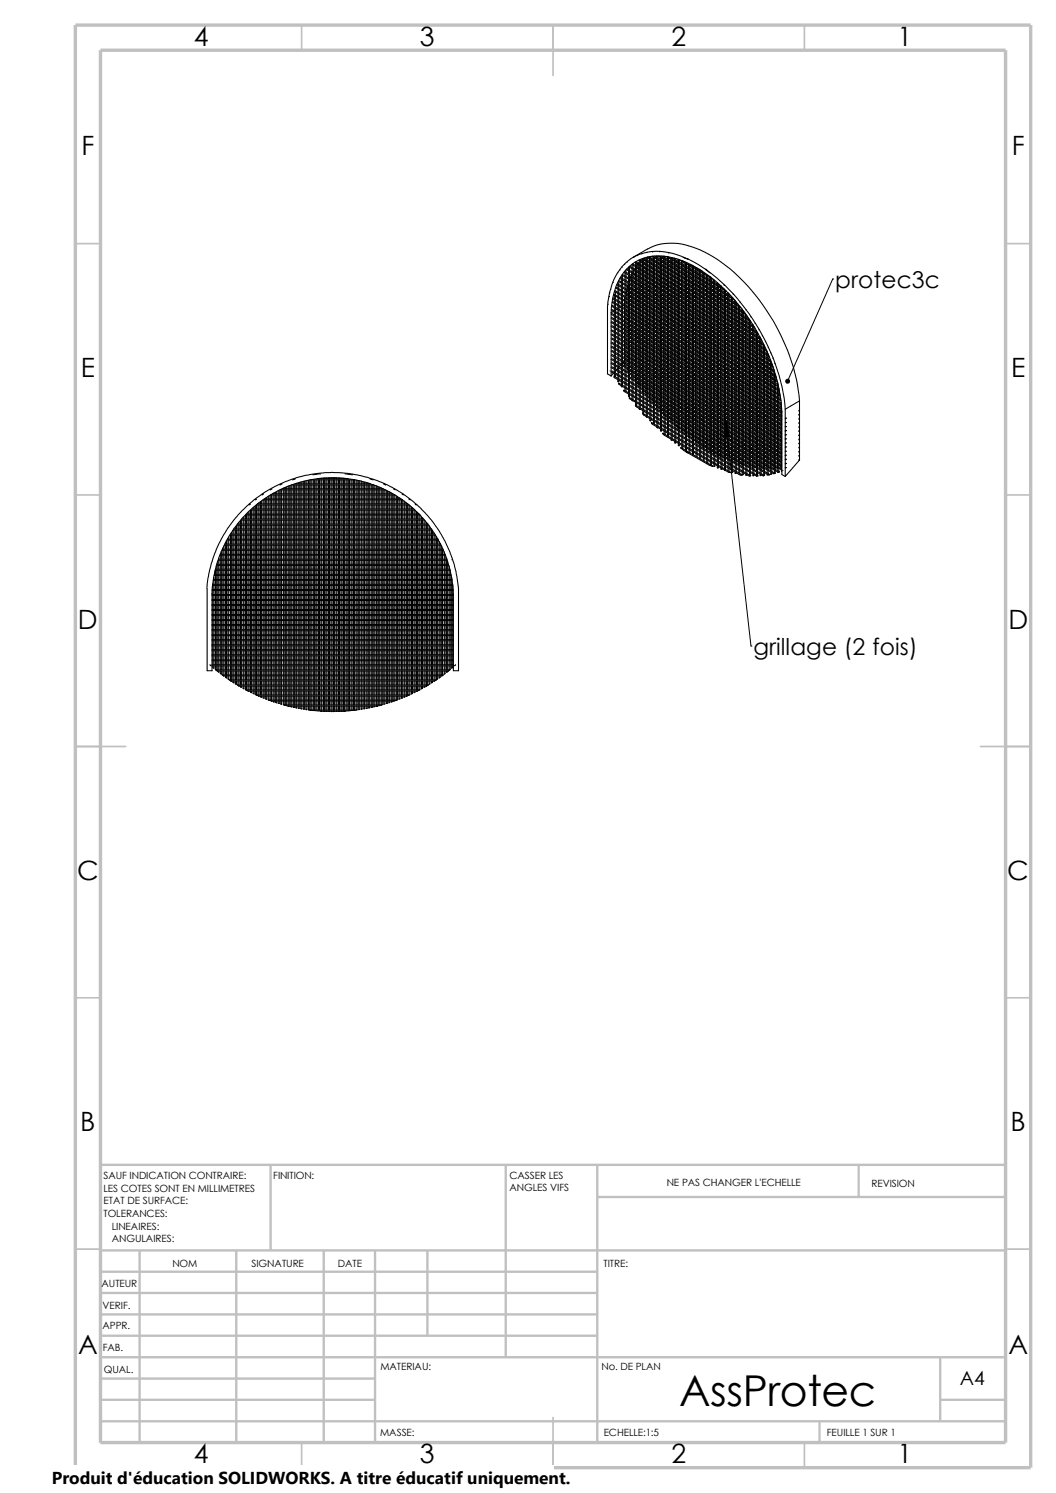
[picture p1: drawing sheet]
<svg xmlns="http://www.w3.org/2000/svg" width="210mm" height="297mm" viewBox="0 0 210 297" stroke-linecap="round" stroke-linejoin="round" font-family="sans-serif">
<defs><g id="words">
<text font-size="8.5" x="135.1" y="279.7">AssProtec</text>
<g font-size="5.3">
<text x="38.5" y="9.1">4</text>
<text x="83.5" y="9.1">3</text>
<text x="133.5" y="9.1">2</text>
<text x="178.5" y="9.1">1</text>
<text x="16.2" y="30.8">F</text>
<text x="201.2" y="30.8">F</text>
<text x="16" y="75.1">E</text>
<text x="201.1" y="75.1">E</text>
<text x="15.5" y="125.1">D</text>
<text x="200.6" y="125.1">D</text>
<text x="15.3" y="175.1">C</text>
<text x="200.3" y="175.1">C</text>
<text x="16" y="225.1">B</text>
<text x="201" y="225.1">B</text>
<text x="15.5" y="269.3">A</text>
<text x="200.5" y="269.3">A</text>
<text x="38.5" y="291.1">4</text>
<text x="83.5" y="291.1">3</text>
<text x="133.5" y="291.1">2</text>
<text x="178.5" y="291.1">1</text>
</g>
<g font-size="4.6">
<text x="166.1" y="57.4">protec3c</text>
<text x="149.9" y="130.4">grillage (2 fois)</text>
</g>
<text font-size="3.9" x="190.9" y="275.5">A4</text>
<text font-size="3.4" x="10.3" y="295.2">Produit d'éducation SOLIDWORKS. A titre éducatif uniquement.</text>
<g font-size="2">
<text x="20.6" y="234.6">SAUF INDICATION CONTRAIRE:</text>
<text x="20.6" y="237.1">LES COTES SONT EN MILLIMETRES</text>
<text x="20.6" y="239.6">ETAT DE SURFACE:</text>
<text x="54.4" y="234.6">FINITION:</text>
<text x="101.3" y="237">ANGLES VIFS</text>
<text x="101.3" y="234.5">CASSER LES</text>
<text x="132.6" y="236">NE PAS CHANGER L'ECHELLE</text>
<text x="173.3" y="236.2">REVISION</text>
<text x="20.6" y="242.1">TOLERANCES:</text>
<text x="22.2" y="244.6">LINEAIRES:</text>
<text x="22.2" y="247.1">ANGULAIRES:</text>
<text x="50" y="252">SIGNATURE</text>
<text x="67.2" y="252">DATE</text>
<text x="120" y="252">TITRE:</text>
<text x="20.2" y="256.1">AUTEUR</text>
<text x="34.3" y="252.1">NOM</text>
<text x="20.4" y="260.4">VERIF.</text>
<text x="20.4" y="264.5">APPR.</text>
<text x="20.4" y="268.8">FAB.</text>
<text x="20.7" y="273.2">QUAL.</text>
<text x="75.6" y="272.5">MATERIAU:</text>
<text x="119.6" y="272.5">No. DE PLAN</text>
<text x="75.6" y="285.6">MASSE:</text>
<text x="120.1" y="285.6">ECHELLE:1:5</text>
<text x="164.5" y="285.6">FEUILLE 1 SUR 1</text>
</g>
</g></defs>
<g fill="none" stroke="#c0c0c0" stroke-width=".34">
<path d="M60 5v5M110 5v10M160 5v5M15 48.5h5M200 48.5h5M15 98.5h5M200 98.5h5M15 148.5h10M195 148.5h10M15 198.5h5M200 198.5h5M15 248.5h5"/>
<path d="M200 248.5h5M60 287v5M110 282v10M160 287v5"/>
</g>
<g fill="none" stroke="#c0c0c0" stroke-width=".47">
<path d="M53.8 231.7v17.1M100.6 231.7v38.3M118.8 231.7v55.3M118.8 238.1h81.2M170.8 231.7v6.4M200 231.7h-180v55.3M20 253h98.8M20 257.2h98.8M20 248.8h180M27.8 248.8v38.2M47 248.8v38.2M64.4 248.8v38.2"/>
<path d="M74.6 248.8v38.2M85 248.8v16.9M20 274.2h54.6M20 270h180M20 278.5h54.6M20 261.5h98.8M20 265.7h98.8M187 270v12.7M187 278.5h13M20 282.7h180M163 282.7v4.3"/>
</g>
<path d="M15 5h190v287h-190zM20 10h180v277h-180z" fill="none" stroke="#c0c0c0" stroke-width=".68" stroke-linecap="butt"/>
<g fill="none" stroke="#000" stroke-width=".21">
<path d="M121.2 59h.1M121.3 58.3h.1M121.5 57.5v.1M121.7 56.9h.1M121.8 59.4l33.4 19.3M121.8 60l33.4 19.3M122 56.2h.1M122 59.3l33.1 19.1M122 58.7l33 19M122.1 58.5l32.8 19M122.2 58.5h.1M122.2 58.8v.6"/>
<path d="M122.2 59.6v.6M122.2 55.5h.1M122.2 58l32.6 18.8M122.3 57.8l32.5 18.7M122.4 58.1v.6M122.4 58.9v.6M122.4 59.7v.6M122.4 57.3l32.2 18.6M122.6 54.9h.1M122.6 57.1l31.9 18.5M122.7 56.6l31.6 18.3M122.8 56.5l31.5 18.1"/>
<path d="M122.9 54.3h.1M122.9 56.4v.1M122.9 56.7v.6M122.9 57.6v.6M122.9 58.4v.6M122.9 59.2v.6M123 56l31.1 17.9M123.1 56.1v.5M123.1 56.9v.5M123.1 57.7v.6M123.1 58.5v.6M123.1 59.3v.6"/>
<path d="M123.1 55.8l30.9 17.9M123.3 55.4l30.4 17.5M123.3 53.7h.1M123.4 55.2l30.2 17.4M123.6 55v.3M123.6 55.5v.6M123.6 56.3v.6M123.6 57.1v.6M123.6 58v.5M123.6 58.8v.6M123.6 59.6v.6M123.7 54.7l29.6 17.2"/>
<path d="M123.7 53.1v.1M123.8 54.8v.6M123.8 55.6v.6M123.8 56.5v.5M123.8 57.3v.6M123.8 58.1v.6M123.8 58.9v.6M123.8 59.7v.6M123.8 54.6l29.4 17M124.1 54.2l28.9 16.6M124.2 59.1v.6M124.2 60v.5"/>
<path d="M124.2 52.6h.1M124.2 54l28.6 16.5M124.3 54v.1M124.3 54.3v.6M124.3 55.1v.6M124.3 55.9v.6M124.3 56.7v.6M124.3 57.6v.6M124.3 58.4v.6M124.3 59.2v.6M124.5 53.8v.4M124.5 54.4v.6"/>
<path d="M124.5 55.2v.6M124.5 56v.6M124.5 56.9v.5M124.5 57.7v.6M124.5 58.5v.6M124.5 59.3v.6M124.5 58.7l.4 .2M124.5 59.5l.4 .2M124.5 53.6l28 16.1M124.5 57.9l.4 .2M124.6 57.9v.4M124.7 53.5l27.6 15.9"/>
<path d="M124.7 57.1l.2 .2M124.8 52.1h.1M124.8 57.2l-.1 .4M124.9 56.4v.1M124.9 55.9v.1M124.9 56.3v.6M124.9 57.1v.6M124.9 57.9v.6M124.9 58.8v.6M124.9 59.6v.6M124.9 56.6v.3M125 53.2v.4"/>
<path d="M125 53.9v.6M125 54.7v.6M125 55.5v.6M125 56.3v.6M125 57.1v.6M125 58v.5M125 58.8v.6M125 59.6v.6M125.1 53.1l26.8 15.5M125.2 53.2v.6M125.2 54v.6M125.2 54.8v.6"/>
<path d="M125.2 55.6v.6M125.2 56.5v.5M125.2 57.3v.6M125.2 58.1v.6M125.2 58.9v.6M125.2 59.7v.6M125.2 55.8l.4 .2M125.2 56.6l.4 .3M125.2 57.4l.4 .3M125.2 58.3l.4 .2M125.2 59.1l.4 .2M125.2 59.9l.4 .2"/>
<path d="M125.2 53l26.6 15.3M125.3 55.1l.3 .1M125.4 51.6h.1M125.4 55.1l-.1 .4M125.6 52.6l25.8 14.9v.6M125.6 54.3v.5M125.6 55.1v.6M125.6 55.9v.6M125.6 56.7v.6M125.6 57.5v.6M125.6 58.3v.6M125.6 59.1v.6"/>
<path d="M125.6 60v.5M125.6 54.7v.1M125.7 52.7v.6M125.7 53.5v.6M125.7 54.3v.6M125.7 55.1v.6M125.7 55.9v.6M125.7 56.7v.6M125.7 57.6v.6M125.7 58.4v.6M125.7 59.2v.6M125.8 52.5l25.4 14.6"/>
<path d="M125.9 52.5h.1M125.9 52.8v.6M125.9 53.6v.6M125.9 54.4v.6M125.9 55.2v.6M125.9 56v.6M125.9 56.9v.5M125.9 57.7v.6M125.9 58.5v.6M125.9 59.3v.6M125.9 54.6l.5 .2M125.9 55.4l.5 .2"/>
<path d="M125.9 56.2l.5 .3M125.9 57l.5 .3M125.9 57.8l.5 .3M125.9 58.7l.5 .2M125.9 59.5l.5 .2M125.9 51.2l2.9-1.7a10.9 10.9 0 0 1 9.4-.2 30.3 30.3 0 0 1 13.6 11.4 38.7 38.7 0 0 1 7.2 19.1M126 53.8l.4 .2M126 51.2h.1M126 53.8l-.1 .3M126.3 52.2l24.4 14.1M126.4 53.1v.5M126.4 53.8v.7"/>
<path d="M126.4 54.7v.6M126.4 55.5v.6M126.4 56.3v.6M126.4 57.1v.6M126.4 57.9v.6M126.4 58.8v.6M126.4 59.6v.6M126.4 53.3l-.2 .3M126.4 52.2v.6M126.4 52.1l24.1 13.9M126.6 52v.2M126.6 52.4v.6"/>
<path d="M126.6 53.2v.6M126.6 54v.6M126.6 54.8v.6M126.6 55.6v.6M126.6 56.4v.6M126.6 57.3v.6M126.6 58.1v.6M126.6 58.9v.6M126.6 59.7v.6M126.6 53.3l.4 .3M126.6 54.1l.4 .3M126.6 55l.4 .2"/>
<path d="M126.6 55.8l.4 .2M126.6 56.6l.4 .3M126.6 57.4l.4 .3M126.6 58.3l.4 .2M126.6 59.1l.4 .2M126.6 59.9l.4 .2M126.7 52.6l.3 .2M126.8 50.8h.1M126.8 52.7l-.2 .2M127 51.8l23 13.3M127 52.2v.2M127 52.6v.6"/>
<path d="M127 53.4v.6M127 54.3v.5M127 55.1v.6M127 55.9v.6M127 56.7v.6M127 57.5v.6M127 58.3v.6M127 59.1v.6M127 60v.5M127.1 51.9v.6M127.1 52.7v.6M127.1 53.5v.6"/>
<path d="M127.1 54.3v.6M127.1 55.1v.6M127.1 55.9v.6M127.1 56.7v.6M127.1 57.6v.6M127.1 58.4v.6M127.1 59.2v.6M127.2 51.7l22.5 12.9M127.3 51.6v.1M127.3 51.9v.6M127.3 52.8v.6M127.3 53.6v.6"/>
<path d="M127.3 54.4v.6M127.3 55.2v.6M127.3 56v.6M127.3 56.9v.5M127.3 57.7v.6M127.3 58.5v.6M127.3 59.3v.6M127.3 52.1l.5 .3M127.3 53l.5 .2M127.3 53.8l.5 .2M127.3 54.6l.5 .2M127.3 55.4l.5 .2"/>
<path d="M127.3 56.2l.5 .3M127.3 57l.5 .3M127.3 57.8l.5 .3M127.3 58.7l.5 .2M127.3 59.5l.5 .2M127.6 50.5h.1M127.8 51.5v.5M127.8 52.2v.6M127.8 53v.6M127.8 53.8v.6M127.8 54.7v.5M127.8 55.5v.5"/>
<path d="M127.8 56.3v.6M127.8 57.1v.6M127.8 57.9v.6M127.8 58.8v.6M127.8 59.6v.6M127.8 51.6l-.3 .2M127.8 52v-.6l21.4 12.4M127.8 53.1v.5M127.8 53.9v.6M127.8 54.7v.6M127.8 55.5v.6M127.8 58v.5"/>
<path d="M128 51.6v.6M128 52.4v.6M128 53.2v.6M128 54v.6M128 54.8v.6M128 55.6v.6M128 56.4v.6M128 57.3v.6M128 58.1v.6M128 58.9v.6M128 59.7v.6M128 51.7l.5 .3"/>
<path d="M128 52.5l.5 .3M128 53.3l.5 .3M128 54.1l.5 .3M128 55l.5 .2M128 55.8l.5 .2M128 56.6l.5 .3M128 57.4l.5 .3M128 58.3l.5 .2M128 59.1l.5 .2M128 59.9l.5 .2M128.1 51.4l20.8 12M128.5 51.2v.4"/>
<path d="M128.5 51.8v.6M128.5 52.6v.6M128.5 53.4v.6M128.5 54.3v.5M128.5 55.1v.6M128.5 55.9v.6M128.5 56.7v.6M128.5 57.5v.6M128.5 58.3v.6M128.5 59.1v.6M128.5 60v.5M128.5 51.9v.6"/>
<path d="M128.5 52.7v.6M128.5 53.5v.6M128.5 54.3v.6M128.5 57.6v.6M128.5 58.4v.6M128.5 59.2v.6M128.6 50.2h.1M128.7 51.7v-.6l19.6 11.3M128.7 51.9v.6M128.7 52.8v.6M128.7 53.6v.6M128.7 54.4v.6"/>
<path d="M128.7 55.2v.6M128.7 56v.6M128.7 56.9v.5M128.7 57.7v.6M128.7 58.5v.6M128.7 59.3v.6M128.7 51.3l.5 .3M128.7 52.1l.5 .3M128.7 53l.5 .2M128.7 53.8l.5 .2M128.7 54.6l.5 .2M128.7 55.4l.5 .2"/>
<path d="M128.7 56.2l.5 .3M128.7 57l.5 .3M128.7 57.8l.5 .3M128.7 58.7l.5 .2M128.7 59.5l.5 .2M129 51.1l19 10.9M129.2 51.1v.1M129.2 51.4v.6M129.2 52.2v.6M129.2 53v.6M129.2 53.8v.6M129.2 54.7v.5"/>
<path d="M129.2 55.5v.5M129.2 56.3v.6M129.2 57.1v.6M129.2 57.9v.6M129.2 58.8v.6M129.2 59.6v.6M129.2 53.1v.5M129.2 53.9v.6M129.2 54.7v.6M129.2 55.5v.6M129.2 58v.5M129.5 51v.3"/>
<path d="M129.5 51.6v.6M129.5 52.4v.6M129.5 53.2v.6M129.5 54v.6M129.5 54.8v.6M129.5 55.6v.6M129.5 56.4v.6M129.5 57.3v.6M129.5 58.1v.6M129.5 58.9v.6M129.5 59.7v.6M129.5 51.7l.4 .3"/>
<path d="M129.5 52.5l.4 .3M129.5 53.3l.4 .3M129.5 54.1l.4 .3M129.5 55l.4 .2M129.5 55.8l.4 .2M129.5 56.6l.4 .3M129.5 57.4l.4 .3M129.5 58.3l.4 .2M129.5 59.1l.4 .2M129.5 59.9l.4 .2M129.6 51l.3 .1M129.8 50.1h.1"/>
<path d="M129.8 51l17.4 10M129.9 51v.6M129.9 51.8v.6M129.9 52.6v.6M129.9 53.4v.6M129.9 54.3v.5M129.9 55.1v.6M129.9 55.9v.6M129.9 56.7v.6M129.9 57.5v.6M129.9 58.3v.6M129.9 59.1v.6"/>
<path d="M129.9 60v.5M130 51v.6M130 51.9v.6M130 52.7v.6M130 53.5v.6M130 54.3v.6M130 55.1v.6M130 55.9v.6M130 56.7v.6M130 57.6v.6M130 58.4v.6M130 59.2v.6"/>
<path d="M130.1 51.1v.6M130.1 51.9v.6M130.1 52.8v.6M130.1 53.6v.6M130.1 54.4v.6M130.1 55.2v.6M130.1 56v.6M130.1 56.9v.5M130.1 57.7v.6M130.1 58.5v.6M130.1 59.3v.6M130.1 51.3l.5 .3"/>
<path d="M130.1 52.1l.5 .3M130.1 53l.5 .2M130.1 53.8l.5 .2M130.1 54.6l.5 .2M130.1 55.4l.5 .2M130.1 56.2l.5 .3M130.1 57l.5 .3M130.1 57.8l.5 .3M130.1 58.7l.5 .2M130.1 59.5l.5 .2M130.2 50.9l16.6 9.6M130.6 50.9v.3"/>
<path d="M130.6 51.4v.6M130.6 52.2v.6M130.6 53v.6M130.6 53.8v.6M130.6 54.7v.5M130.6 55.5v.5M130.6 56.3v.6M130.6 57.1v.6M130.6 57.9v.6M130.6 58.8v.6M130.6 59.6v.6M130.6 53.1v.5"/>
<path d="M130.6 53.9v.6M130.6 54.7v.6M130.6 55.5v.6M130.6 58v.5M130.9 50.9v.4M130.9 51.6v.6M130.9 52.4v.6M130.9 53.2v.6M130.9 54v.6M130.9 54.8v.6M130.9 55.6v.6M130.9 56.4v.6"/>
<path d="M130.9 57.3v.6M130.9 58.1v.6M130.9 58.9v.6M130.9 59.7v.6M130.9 51.7l.4 .3M130.9 52.5l.4 .3M130.9 53.3l.4 .3M130.9 54.1l.4 .3M130.9 55l.4 .2M130.9 55.8l.4 .2M130.9 56.6l.4 .3M130.9 57.4l.4 .3"/>
<path d="M130.9 58.3l.4 .2M130.9 59.9l.4 .2M130.9 59.1l.4 .2M130.9 50.9l.4 .2M131.1 50.1h.1M131.2 50.9l14.6 8.5M131.3 51v.6M131.3 51.8v.6M131.3 52.6v.6M131.3 53.4v.6M131.3 54.3v.5M131.3 55.1v.6"/>
<path d="M131.3 55.9v.6M131.3 56.7v.6M131.3 57.5v.6M131.3 58.3v.6M131.3 59.1v.6M131.3 60v.5M131.4 51v.6M131.4 51.9v.6M131.4 52.7v.6M131.4 53.5v.6M131.4 54.3v.6M131.4 55.1v.6"/>
<path d="M131.4 55.9v.6M131.4 56.7v.6M131.4 57.6v.6M131.4 58.4v.6M131.4 59.2v.6M131.6 51.1v.6M131.6 51.9v.6M131.6 52.8v.6M131.6 53.6v.6M131.6 54.4v.6M131.6 55.2v.6M131.6 56v.6"/>
<path d="M131.6 56.9v.5M131.6 57.7v.6M131.6 58.5v.6M131.6 59.3v.6M131.6 51.3l.4 .3M131.6 52.1l.4 .3M131.6 53l.4 .2M131.6 53.8l.4 .2M131.6 54.6l.4 .2M131.6 55.4l.4 .2M131.6 56.2l.4 .3M131.6 57l.4 .3"/>
<path d="M131.6 57.8l.4 .3M131.6 58.7l.4 .2M131.6 59.5l.4 .2M131.6 50.9l13.8 8M132 51v.2M132 51.4v.6M132 52.2v.6M132 53v.6M132 53.8v.6M132 54.7v.5M132 55.5v.5M132 56.3v.6"/>
<path d="M132 57.1v.6M132 57.9v.6M132 58.8v.6M132 59.6v.6M132.1 51v.2M132.1 51.4v.6M132.1 52.2v.6M132.1 53.1v.5M132.1 53.9v.6M132.1 54.7v.6M132.1 55.5v.6M132.1 56.3v.6"/>
<path d="M132.1 57.1v.6M132.1 58v.5M132.1 58.8v.6M132.1 59.6v.6M132.3 51v.3M132.3 51.6v.6M132.3 52.4v.6M132.3 53.2v.6M132.3 54v.6M132.3 54.8v.6M132.3 55.6v.6M132.3 56.4v.6"/>
<path d="M132.3 57.3v.6M132.3 58.1v.6M132.3 58.9v.6M132.3 59.7v.6M132.3 51.7l.4 .3M132.3 52.5l.4 .3M132.3 53.3l.4 .3M132.3 54.1l.4 .3M132.3 55l.4 .2M132.3 55.8l.4 .2M132.3 56.6l.4 .3M132.3 57.4l.4 .3"/>
<path d="M132.3 58.3l.4 .2M132.3 59.1l.4 .2M132.3 59.9l.4 .2M132.5 51l.2 .1M132.7 51.1v.5M132.7 51.8v.6M132.7 52.6v.6M132.7 53.4v.6M132.7 54.3v.5M132.7 55.1v.6M132.7 55.9v.6M132.7 56.7v.6"/>
<path d="M132.7 57.5v.6M132.7 58.3v.6M132.7 59.1v.6M132.7 60v.5M132.8 51.1v.5M132.8 51.9v.5M132.8 52.7v.6M132.8 53.5v.6M132.8 54.3v.6M132.8 55.1v.6M132.8 55.9v.6M132.8 56.7v.6"/>
<path d="M132.8 57.6v.6M132.8 58.4v.6M132.8 59.2v.6M132.9 51.1l11.2 6.5v.5M132.9 50.3h.2M133 51.1v.6M133 51.9v.6M133 52.8v.6M133 53.6v.6M133 54.4v.6M133 55.2v.6M133 56v.6"/>
<path d="M133 56.9v.5M133 57.7v.6M133 58.5v.6M133 59.3v.6M133 51.3l.4 .3M133 52.1l.4 .3M133 53l.4 .2M133 53.8l.4 .2M133 54.6l.4 .2M133 55.4l.4 .2M133 56.2l.4 .3M133 57l.4 .3"/>
<path d="M133 57.8l.4 .3M133 58.7l.4 .2M133 59.5l.4 .2M133.4 51.4v.6M133.4 52.2v.6M133.4 53v.6M133.4 53.8v.6M133.4 54.7v.5M133.4 55.5v.5M133.4 56.3v.6M133.4 57.1v.6M133.4 57.9v.6"/>
<path d="M133.4 58.8v.5M133.4 59.6v.6M133.5 51.4v.6M133.5 52.2v.6M133.5 53.1v.5M133.5 53.9v.6M133.5 54.7v.6M133.5 55.5v.6M133.5 56.3v.6M133.5 57.1v.6M133.5 58v.5M133.5 58.8v.6"/>
<path d="M133.5 59.6v.6M133.5 51.2l10 5.8M133.7 51.3h.1M133.7 51.6v.6M133.7 52.4v.6M133.7 53.2v.6M133.7 54v.6M133.7 54.8v.6M133.7 55.6v.6M133.7 56.4v.6M133.7 57.3v.6M133.7 58.1v.6"/>
<path d="M133.7 58.9v.6M133.7 59.7v.6M133.7 51.7l.4 .3M133.7 52.5l.4 .3M133.7 53.3l.4 .3M133.7 54.1l.4 .3M133.7 55l.4 .2M133.7 55.8l.4 .2M133.7 56.6l.4 .3M133.7 57.4l.4 .3M133.7 58.3l.4 .2M133.7 59.1l.4 .2"/>
<path d="M133.7 59.9l.4 .2M134.1 51.4v.2M134.1 51.8v.6M134.1 52.6v.6M134.1 53.4v.6M134.1 54.3v.5M134.1 55.1v.6M134.1 55.9v.6M134.1 56.7v.6M134.1 57.5v.6M134.1 58.3v.6M134.1 59.1v.6"/>
<path d="M134.1 60v.5M134.2 51.4v.2M134.2 51.9v.5M134.2 52.7v.6M134.2 53.5v.6M134.2 54.3v.6M134.2 55.1v.6M134.2 55.9v.6M134.2 56.7v.6M134.2 57.6v.6M134.2 58.4v.6M134.2 59.2v.6"/>
<path d="M134.4 51.4v.3M134.4 51.9v.6M134.4 52.8v.6M134.4 53.6v.6M134.4 54.4v.6M134.4 55.2v.6M134.4 56v.6M134.4 56.9v.5M134.4 57.7v.6M134.4 58.5v.6M134.4 59.3v.6M134.4 52.1l.4 .3"/>
<path d="M134.4 53l.4 .2M134.4 53.8l.4 .2M134.4 54.6l.4 .2M134.4 55.4l.4 .2M134.4 56.2l.4 .3M134.4 57l.4 .3M134.4 57.8l.4 .3M134.4 58.7l.4 .2M134.4 59.5l.4 .2M134.8 51.6v.4M134.8 52.2v.6M134.8 53v.6"/>
<path d="M134.8 53.8v.6M134.8 54.7v.5M134.8 55.5v.5M134.8 56.3v.6M134.8 57.1v.6M134.8 57.9v.6M134.8 58.8v.5M134.8 59.6v.6M134.9 51.6v.4M134.9 52.2v.6M134.9 53.1v.5M134.9 53.9v.6"/>
<path d="M134.9 54.7v.6M134.9 55.5v.6M134.9 56.3v.6M134.9 57.1v.6M134.9 58v.5M134.9 58.8v.6M134.9 59.6v.6M135.1 51.6v.6M135.1 52.4v.6M135.1 53.2v.6M135.1 54v.6M135.1 54.8v.6"/>
<path d="M135.1 55.6v.6M135.1 56.4v.6M135.1 57.3v.6M135.1 58.1v.6M135.1 58.9v.6M135.1 59.7v.6M135.1 51.7l.5 .3M135.1 52.5l.5 .3M135.1 53.3l.5 .3M135.1 54.1l.5 .3M135.1 55l.5 .2M135.1 55.8l.5 .2"/>
<path d="M135.1 56.6l.5 .3M135.1 57.4l.5 .3M135.1 58.3l.5 .2M135.1 59.1l.5 .2M135.1 59.9l.5 .2M135.6 51.8v.6M135.6 52.6v.6M135.6 53.4v.6M135.6 54.3v.5M135.6 55.1v.6M135.6 55.9v.6M135.6 56.7v.6"/>
<path d="M135.6 57.5v.6M135.6 58.3v.6M135.6 59.1v.6M135.6 60v.5M135.6 51.9v.5M135.6 52.7v.6M135.6 53.5v.6M135.6 54.3v.6M135.6 57.6v.6M135.6 58.4v.6M135.6 59.2v.6M135.6 51.9l5.8 3.3"/>
<path d="M135.8 51.9v.6M135.8 52.8v.6M135.8 53.6v.6M135.8 54.4v.6M135.8 55.2v.6M135.8 56v.6M135.8 56.9v.5M135.8 57.7v.6M135.8 58.5v.6M135.8 59.3v.6M135.8 52.1l.4 .3M135.8 53l.4 .2"/>
<path d="M135.8 53.8l.4 .2M135.8 54.6l.4 .2M135.8 55.4l.4 .2M135.8 56.2l.4 .3M135.8 57l.4 .3M135.8 57.8l.4 .3M135.8 58.7l.4 .2M135.8 59.5l.4 .2M135.8 51.2l1.1 .4-.2-.2M136.2 52.2v.6M136.2 53v.6M136.2 53.8v.6"/>
<path d="M136.2 54.7v.5M136.2 55.5v.5M136.2 56.3v.6M136.2 57.1v.6M136.2 57.9v.6M136.2 58.8v.5M136.2 59.6v.6M136.3 52.2v.6M136.3 53.1v.5M136.3 53.9v.6M136.3 54.7v.6M136.3 55.5v.6"/>
<path d="M136.3 56.3v.6M136.3 57.1v.6M136.3 58v.5M136.3 58.8v.6M136.3 59.6v.6M136.5 52.4v.6M136.5 53.2v.6M136.5 54v.6M136.5 54.8v.6M136.5 55.6v.6M136.5 56.4v.6M136.5 57.3v.6"/>
<path d="M136.5 58.1v.6M136.5 58.9v.6M136.5 59.7v.6M136.5 52.5l.4 .3M136.5 53.3l.4 .3M136.5 54.1l.4 .3M136.5 55l.4 .2M136.5 55.8l.4 .2M136.5 56.6l.4 .3M136.5 57.4l.4 .3M136.5 58.3l.4 .2M136.5 59.1l.4 .2"/>
<path d="M136.5 59.9l.4 .2M136.9 52.6v.6M136.9 53.4v.6M136.9 54.3v.5M136.9 55.1v.6M136.9 55.9v.6M136.9 56.7v.6M136.9 57.5v.6M136.9 58.3v.6M136.9 59.1v.6M136.9 60v.5M137 52.7v.6"/>
<path d="M137 53.5v.6M137 54.3v.6M137 55.1v.6M137 55.9v.6M137 56.7v.6M137 57.6v.6M137 58.4v.6M137 59.2v.6M137.2 52.8v.6M137.2 53.6v.6M137.2 54.4v.6M137.2 55.2v.6"/>
<path d="M137.2 56v.6M137.2 56.9v.5M137.2 57.7v.6M137.2 58.5v.6M137.2 59.3v.6M137.2 53l.5 .2M137.2 53.8l.5 .2M137.2 54.6l.5 .2M137.2 55.4l.5 .2M137.2 56.2l.5 .3M137.2 57l.5 .3M137.2 57.8l.5 .3"/>
<path d="M137.2 58.7l.5 .2M137.2 59.5l.5 .2M137.2 52.6l2.5 1.4M137.7 52.7v.1M137.7 53v.6M137.7 53.8v.6M137.7 54.7v.5M137.7 55.5v.5M137.7 56.3v.6M137.7 57.1v.6M137.7 57.9v.6M137.7 58.8v.5"/>
<path d="M137.7 59.6v.6M137.7 52.8h.1M137.7 53.1v.5M137.7 53.9v.6M137.7 54.7v.6M137.7 55.5v.6M137.7 58v.5M137.7 58.8v.6M137.9 52.9v.1M137.9 53.2v.6M137.9 54v.6M137.9 54.8v.6"/>
<path d="M137.9 55.6v.6M137.9 56.4v.6M137.9 57.3v.6M137.9 58.1v.6M137.9 58.9v.6M137.9 59.7v.6M137.9 53.3l.4 .3M137.9 54.1l.4 .3M137.9 55l.4 .2M137.9 55.8l.4 .2M137.9 56.6l.4 .3M137.9 57.4l.4 .3"/>
<path d="M137.9 58.3l.4 .2M137.9 59.1l.4 .2M137.9 59.9l.4 .2M138.3 53.2h.1M138.3 53.4v.6M138.3 54.3v.5M138.3 55.1v.6M138.3 55.9v.6M138.3 56.7v.6M138.3 57.5v.6M138.3 58.3v.6M138.3 59.1v.6"/>
<path d="M138.3 60v.5M138.4 53.2v.1M138.4 53.5v.6M138.4 54.3v.6M138.4 55.1v.6M138.4 55.9v.6M138.4 56.7v.6M138.4 57.6v.6M138.4 58.4v.6M138.4 59.2v.6M138.6 53.3v.1M138.6 53.6v.6"/>
<path d="M138.6 54.4v.6M138.6 55.2v.6M138.6 56v.6M138.6 56.9v.5M138.6 57.7v.6M138.6 58.5v.6M138.6 59.3v.6M138.6 53.8l.5 .2M138.6 54.6l.5 .2M138.6 55.4l.5 .2M138.6 56.2l.5 .3M138.6 57l.5 .3"/>
<path d="M138.6 57.8l.5 .3M138.6 58.7l.5 .2M138.6 59.5l.5 .2M139.1 53.6h.1M139.1 53.8v.6M139.1 54.7v.5M139.1 55.5v.5M139.1 56.3v.6M139.1 57.1v.6M139.1 57.9v.6M139.1 58.8v.5M139.1 59.6v.6"/>
<path d="M139.1 53.9v.6M139.1 54.7v.6M139.1 55.5v.6M139.1 58v.5M139.1 58.8v.6M139.4 53.7v.1M139.4 54v.6M139.4 54.8v.6M139.4 55.6v.6M139.4 56.4v.6M139.4 57.3v.6M139.4 58.1v.6"/>
<path d="M139.4 58.9v.6M139.4 59.7v.6M139.4 54.1l.4 .3M139.4 55l.4 .2M139.4 55.8l.4 .2M139.4 56.6l.4 .3M139.4 57.4l.4 .3M139.4 58.3l.4 .2M139.4 59.1l.4 .2M139.4 59.9l.4 .2M139.8 54.3v.5M139.8 55.1v.6"/>
<path d="M139.8 55.9v.6M139.8 56.7v.6M139.8 57.5v.6M139.8 58.3v.6M139.8 59.1v.6M139.8 60v.5M139.9 54.3v.6M139.9 55.1v.6M139.9 55.9v.6M139.9 56.7v.6M139.9 57.6v.6M139.9 58.4v.6"/>
<path d="M139.9 59.2v.6M140 54.4v.6M140 55.2v.6M140 56v.6M140 56.9v.5M140 57.7v.6M140 58.5v.6M140 59.3v.6M140 54.6l.5 .2M140 55.4l.5 .2M140 56.2l.5 .3M140 57l.5 .3"/>
<path d="M140 57.8l.5 .3M140 58.7l.5 .2M140 59.5l.5 .2M140.5 54.7v.5M140.5 55.5v.5M140.5 56.3v.6M140.5 57.1v.6M140.5 57.9v.6M140.5 58.8v.5M140.5 59.6v.6M140.5 54.7v.6M140.5 55.5v.6"/>
<path d="M140.5 58v.5M140.5 58.8v.6M140.5 53.6h-.2l.9 .7M140.8 54.8v.6M140.8 55.6v.6M140.8 56.4v.6M140.8 57.3v.6M140.8 58.1v.6M140.8 58.9v.6M140.8 59.7v.6M140.8 55l.4 .2M140.8 55.8l.4 .2"/>
<path d="M140.8 56.6l.4 .3M140.8 57.4l.4 .3M140.8 58.3l.4 .2M140.8 59.1l.4 .2M140.8 59.9l.4 .2M141.2 55.1v.6M141.2 55.9v.6M141.2 56.7v.6M141.2 57.5v.6M141.2 58.3v.6M141.2 59.1v.6M141.2 60v.5"/>
<path d="M141.3 55.1v.6M141.3 55.9v.6M141.3 56.7v.6M141.3 57.6v.6M141.3 58.4v.6M141.3 59.2v.6M141.5 55.2v.6M141.5 56v.6M141.5 56.9v.5M141.5 57.7v.6M141.5 58.5v.6M141.5 59.3v.6"/>
<path d="M141.5 55.4l.4 .2M141.5 56.2l.4 .3M141.5 57l.4 .3M141.5 57.8l.4 .3M141.5 58.7l.4 .2M141.5 59.5l.4 .2M141.9 55.6v.4M141.9 56.3v.6M141.9 57.1v.6M141.9 57.9v.6M141.9 58.8v.5M141.9 59.6v.6"/>
<path d="M142 55.7v.4M142 56.3v.6M142 57.1v.6M142 58v.5M142 58.8v.6M142 59.6v.6M142.2 55.8v.4M142.2 56.4v.6M142.2 57.3v.6M142.2 58.1v.6M142.2 58.9v.6M142.2 59.7v.6"/>
<path d="M142.2 56.6l.4 .3M142.2 57.4l.4 .3M142.2 58.3l.4 .2M142.2 59.1l.4 .2M142.2 59.9l.4 .2M142.6 56.2l.1 .3M142.6 56.7l.1 .6M142.6 57.5l.1 .7M142.6 58.3l.1 .7M142.6 59.1l.1 .7M142.6 60l.1 .6M142.9 56.4v.2"/>
<path d="M142.9 56.9v.5M142.9 57.7v.6M142.9 58.5v.6M142.9 59.3v.6M142.9 57l.4 .3M142.9 57.8l.4 .3M142.9 58.7l.4 .2M142.9 59.5l.4 .2M143.3 56.8v.1M143.3 57.1v.6M143.3 57.9v.6M143.3 58.8v.5"/>
<path d="M143.3 59.6v.6M143.4 56.9h.1M143.4 57.1v.6M143.4 58v.5M143.4 58.8v.6M143.4 59.6v.6M143.6 57.3v.6M143.6 58.1v.6M143.6 58.9v.6M143.6 59.7v.6M143.6 57.4l.4 .3M143.6 58.3l.4 .2"/>
<path d="M143.6 59.1l.4 .2M143.6 59.9l.4 .2M143.9 56.6l.2 .2M144 57.5v.6M144 58.3v.6M144 59.1v.6M144 60v.5M144.1 58.4v.6M144.1 59.2v.6M144.3 57.7v.6M144.3 58.5v.6M144.3 59.3v.6"/>
<path d="M144.3 57.8l.2 .2M144.3 58.7l.4 .2M144.3 59.5l.4 .2M144.7 58.2v.3M144.7 58.8v.5M144.7 59.6v.6M144.8 58.3v.2M144.8 58.8v.6M144.8 59.6v.6M145 58.5v.2M145 58.9v.6M145 59.7v.6"/>
<path d="M145 59.1l.5 .2M145 59.9l.5 .2M145.5 59.1v.7M145.5 60v.6M145.7 59.5l.4 .2v.5M145.7 59.3v.6M145.8 58.5l.1 .1M146.2 59.8v.4M120.9 60.5h.1M121.3 73.8h.1M121.5 74.8l-.7-.4v-13.4a12.2 12.2 0 0 1 4.6-9.5 11 11 0 0 1 10.9-.2 32.8 32.8 0 0 1 13.3 12.1 38.6 38.6 0 0 1 6.6 18M121.5 62.5l34 19.6"/>
<path d="M121.5 63.3l34 19.6M121.5 64.1l34 19.6M121.5 64.9l34 19.6M121.5 65.8l34 19.5M121.5 66.6l34 19.6M121.5 67.4l34 19.6M121.5 68.2l34 19.6M121.5 69l34 19.6M121.5 69.8l34 19.7M121.5 70.7l34 19.6M121.5 71.5l34 19.6M121.5 72.3l34 19.6"/>
<path d="M121.5 73.1l34 19.6M121.5 74l34 19.5M121.5 62.2v12.6M121.5 62.2a12.2 12.2 0 0 1 4.2-9.6 9.6 9.6 0 0 1 8.9-1.1 28.7 28.7 0 0 1 13.4 10.6 37.5 37.5 0 0 1 7.5 19.7v12.6l.7 .4M121.6 61.7l33.8 19.6M121.6 60.9l33.8 19.5M121.7 61.6l33.7 19.4v-.3M121.7 62.4l33.8 19.5M121.7 63.2l33.8 19.5M121.7 64l33.8 19.5M121.7 64.8l33.8 19.5M121.7 65.6l33.8 19.5"/>
<path d="M121.7 66.4l33.8 19.5M121.7 67.2l33.8 19.5M121.7 68.1l33.8 19.5M121.7 68.9l33.8 19.5M121.7 69.7l33.8 19.5M121.7 70.5l33.8 19.5M121.7 71.3l33.8 19.5M121.7 72.1l33.8 19.6M121.7 72.9l33.8 19.6M121.7 73.8l33.8 19.5M121.8 60.2l33.5 19.3M121.8 60.7l33.6 19.5"/>
<path d="M122 61.9l-.5 .3M122 74.2l-.5 .6M122.1 74.9h.1l32.8 19-.2 .1-32.6-18.9zM122.2 74.3l.1 .6h.1v-.5M122.2 60.4v.6M122.2 61.3v.5M122.2 62.1v.6M122.2 62.9v.6M122.2 63.7v.6M122.2 64.5v.6M122.2 65.3v.6M122.2 66.1v.6"/>
<path d="M122.2 67v.5M122.2 67.8v.6M122.2 68.6v.6M122.2 69.4v.6M122.2 70.2v.6M122.2 71v.6M122.2 71.8v.6M122.2 72.7v.5M122.2 73.5v.6M122.4 60.5v.6M122.4 61.3v.6M122.4 62.2v.5"/>
<path d="M122.4 63v.6M122.4 63.8v.6M122.4 64.6v.6M122.4 65.4v.6M122.4 66.3v.5M122.4 67.1v.5M122.4 67.9v.6M122.4 68.7v.6M122.4 69.5v.6M122.4 70.3v.6M122.4 71.2v.6M122.4 72v.6"/>
<path d="M122.4 72.8v.6M122.4 73.6v.6M122.5 73.7l-.1 .1M122.7 61.6l-.3 .1M122.9 75.5l.1 .5 .1-.4M122.9 60v.6M122.9 60.8v.6M122.9 61.6v.6M122.9 62.4v.6M122.9 63.3v.6M122.9 64.1v.6M122.9 64.9v.6"/>
<path d="M122.9 65.7v.6M122.9 66.5v.6M122.9 67.4v.5M122.9 68.2v.5M122.9 69v.6M122.9 69.8v.6M122.9 70.6v.6M122.9 71.5v.5M122.9 72.3v.6M122.9 73.1v.6M122.9 73.9v.6M122.9 74.7v.6"/>
<path d="M122.9 73.2l-.3 .3M123 76.2l31.1 17.9-.2 .1-30.8-17.7zM123.1 60.1v.6M123.1 61v.5M123.1 61.8v.6M123.1 62.6v.6M123.1 63.4v.6M123.1 64.2v.6M123.1 65v.6M123.1 65.8v.6M123.1 66.7v.5M123.1 67.5v.6"/>
<path d="M123.1 68.3v.6M123.1 69.1v.6M123.1 69.9v.6M123.1 70.7v.6M123.1 71.5v.6M123.1 72.4v.5M123.1 73.2v.6M123.1 74v.6M123.1 74.8v.6M123.4 61.1l-.3 .2M123.4 72.6l-.3 .4M123.6 76.8l.1 .2 .1-.1"/>
<path d="M123.6 60.4v.6M123.6 61.3v.5M123.6 62.1v.6M123.6 62.9v.6M123.6 63.7v.6M123.6 64.5v.6M123.6 65.3v.6M123.6 66.1v.6M123.6 67v.5M123.6 67.8v.6M123.6 68.6v.6M123.6 69.4v.6"/>
<path d="M123.6 70.2v.6M123.6 71v.6M123.6 71.8v.6M123.6 72.7v.5M123.6 73.5v.6M123.6 74.3v.6M123.6 75.1v.6M123.6 75.9v.6M123.8 60.5v.6M123.8 61.3v.6M123.8 62.2v.5M123.8 63v.6"/>
<path d="M123.8 63.8v.6M123.8 64.6v.6M123.8 65.4v.6M123.8 66.3v.5M123.8 67.1v.5M123.8 67.9v.6M123.8 68.7v.6M123.8 69.5v.6M123.8 70.3v.6M123.8 71.2v.6M123.8 72v.6M123.8 72.8v.6"/>
<path d="M123.8 73.6v.6M123.8 74.4v.6M123.8 75.2v.6M123.8 76v.6M123.9 72.1l-.1 .1M124 72.1l.2 .3M124 77.6l29.1 16.8-.2 .1-28.7-16.6zM124.1 60.7l-.3 .2M124.2 60.8v.6M124.2 61.6v.6M124.2 62.4v.6M124.2 63.2v.6"/>
<path d="M124.2 64.1v.5M124.2 64.9v.5M124.2 65.7v.6M124.2 66.5v.6M124.2 67.3v.6M124.2 68.2v.5M124.2 69v.6M124.2 69.8v.6M124.2 70.6v.6M124.2 71.4v.6M124.2 72.2v.6M124.2 71.7l-.2 .2"/>
<path d="M124.3 60v.6M124.3 60.8v.6M124.3 61.6v.6M124.3 62.4v.6M124.3 63.3v.6M124.3 64.1v.6M124.3 64.9v.6M124.3 65.7v.6M124.3 66.5v.6M124.3 67.4v.5M124.3 68.2v.5M124.3 69v.6"/>
<path d="M124.3 69.8v.6M124.3 70.6v.6M124.3 71.5v.5M124.3 72.3v.6M124.3 73.1v.6M124.3 73.9v.6M124.3 74.7v.6M124.3 75.5v.6M124.3 76.3v.6M124.3 77.2v.5M124.5 60.1v.6M124.5 61v.5"/>
<path d="M124.5 61.8v.6M124.5 62.6v.6M124.5 63.4v.6M124.5 64.2v.6M124.5 65v.6M124.5 65.8v.6M124.5 66.7v.5M124.5 67.5v.6M124.5 68.3v.6M124.5 69.1v.6M124.5 69.9v.6M124.5 70.7v.6"/>
<path d="M124.5 71.5v.6M124.5 72.4v.5M124.5 73.2v.6M124.5 74v.6M124.5 74.8v.6M124.5 75.6v.6M124.5 76.5v.5M124.5 77.3v.6M124.5 60.3l.4 .2M124.5 61.1l.4 .2M124.5 61.9l.4 .3M124.5 62.7l.4 .3"/>
<path d="M124.5 63.5l.4 .3M124.5 64.4l.4 .2M124.5 65.2l.4 .2M124.5 66l.4 .3M124.5 66.8l.4 .3M124.5 67.6l.4 .3M124.5 68.5l.4 .2M124.5 69.3l.4 .2M124.5 70.1l.4 .3M124.5 70.9l.4 .3M124.5 71.7l.4 .3M124.5 72.6l.4 .2"/>
<path d="M124.8 73.4l.1 .2M124.9 73.4l.1 .6M124.9 60.4v.6M124.9 61.2v.6M124.9 62v.6M124.9 62.8v.6M124.9 63.6v.6M124.9 64.5v.6M124.9 65.3v.6M124.9 66.1v.6M124.9 66.9v.6M124.9 67.7v.6"/>
<path d="M124.9 68.5v.6M124.9 69.3v.6M124.9 70.2v.6M124.9 71v.6M124.9 71.8v.6M124.9 72.6v.6M124.9 73.6h.1M125 78.4l.1 .5 .1-.4M125 60.4v.6M125 61.3v.5M125 62.1v.6M125 62.9v.6"/>
<path d="M125 63.7v.6M125 64.5v.6M125 65.3v.6M125 66.1v.6M125 67v.5M125 67.8v.6M125 68.6v.6M125 69.4v.6M125 70.2v.6M125 71v.6M125 71.8v.6M125 72.7v.5"/>
<path d="M125 73.5v.6M125 74.3v.6M125 75.1v.6M125 75.9v.6M125 76.8v.5M125 77.6v.5M125.1 79.1l26.9 15.5-.2 .1-26.5-15.3zM125.2 60.5v.6M125.2 61.3v.6M125.2 62.2v.5M125.2 63v.6M125.2 63.8v.6"/>
<path d="M125.2 64.6v.6M125.2 65.4v.6M125.2 66.3v.5M125.2 67.1v.5M125.2 67.9v.6M125.2 68.7v.6M125.2 69.5v.6M125.2 70.3v.6M125.2 71.2v.6M125.2 72v.6M125.2 72.8v.6M125.2 73.6v.6"/>
<path d="M125.2 74.4v.6M125.2 75.2v.6M125.2 76v.6M125.2 76.9v.6M125.2 77.7v.6M125.2 60.7l.4 .3M125.2 61.5l.4 .3M125.2 62.3l.4 .3M125.2 63.2l.4 .2M125.2 64l.4 .2M125.2 64.8l.4 .2M125.2 65.6l.4 .3"/>
<path d="M125.2 66.4l.4 .3M125.2 67.2l.4 .3M125.2 68l.4 .3M125.2 68.9l.4 .2M125.2 69.7l.4 .2M125.2 70.5l.4 .2M125.2 71.3l.4 .3M125.2 72.1l.4 .3M125.2 72.9l.4 .3M125.2 73.7l.4 .3M125.6 74.7l.1 .4M125.6 60.8v.6"/>
<path d="M125.6 61.6v.6M125.6 62.4v.6M125.6 63.2v.6M125.6 64.1v.5M125.6 64.9v.5M125.6 65.7v.6M125.6 66.5v.6M125.6 67.3v.6M125.6 68.2v.5M125.6 69v.6M125.6 69.8v.6M125.6 70.6v.6"/>
<path d="M125.6 71.4v.6M125.6 72.2v.6M125.6 73v.6M125.6 73.9v.5M125.7 60v.6M125.7 60.8v.6M125.7 61.6v.6M125.7 62.4v.6M125.7 63.3v.6M125.7 64.1v.6M125.7 64.9v.6M125.7 65.7v.6"/>
<path d="M125.7 66.5v.6M125.7 67.4v.5M125.7 68.2v.5M125.7 69v.6M125.7 69.8v.6M125.7 70.6v.6M125.7 71.5v.5M125.7 72.3v.6M125.7 73.1v.6M125.7 73.9v.6M125.7 74.7v.6M125.7 75.5v.6"/>
<path d="M125.7 76.3v.6M125.7 77.2v.5M125.7 78v.6M125.7 78.8v.6M125.7 79.6l.2 .1M125.9 60.1v.6M125.9 61v.5M125.9 61.8v.6M125.9 62.6v.6M125.9 63.4v.6M125.9 64.2v.6M125.9 65v.6"/>
<path d="M125.9 65.8v.6M125.9 66.7v.5M125.9 67.5v.6M125.9 68.3v.6M125.9 69.1v.6M125.9 69.9v.6M125.9 70.7v.6M125.9 71.5v.6M125.9 72.4v.5M125.9 73.2v.6M125.9 74v.6M125.9 74.8v.6"/>
<path d="M125.9 75.6v.6M125.9 76.5v.5M125.9 77.3v.6M125.9 78.1v.6M125.9 78.9v.6M125.9 60.3l.5 .2M125.9 61.1l.5 .2M125.9 61.9l.5 .3M125.9 62.7l.5 .3M125.9 63.5l.5 .3M125.9 64.4l.5 .2M125.9 65.2l.5 .2"/>
<path d="M125.9 66l.5 .3M125.9 66.8l.5 .3M125.9 67.6l.5 .3M125.9 68.5l.5 .2M125.9 69.3l.5 .2M125.9 70.1l.5 .3M125.9 70.9l.5 .3M125.9 71.7l.5 .3M125.9 72.6l.5 .2M125.9 73.4l.5 .2M125.9 74.2l.5 .2M125.9 75l.5 .2"/>
<path d="M126.4 60.4v.6M126.4 61.2v.6M126.4 62v.7M126.4 62.8v.7M126.4 63.6v.7M126.4 64.5v.6M126.4 65.3v.6M126.4 66.1v.6M126.4 66.9v.6M126.4 67.7v.7M126.4 68.5v.7M126.4 69.3v.7"/>
<path d="M126.4 70.2v.6M126.4 71v.6M126.4 71.8v.6M126.4 72.6v.6M126.4 73.4v.7M126.4 74.3v.6M126.4 75.1v.6M126.4 76.1v-.2v.6M126.4 76.8v.5M126.4 77.6v.5M126.4 78.4v.6M126.4 79.2v.6"/>
<path d="M126.6 60.5v.6M126.6 61.3v.6M126.6 62.2v.5M126.6 63v.6M126.6 63.8v.6M126.6 64.6v.6M126.6 65.4v.6M126.6 66.3v.5M126.6 67.1v.5M126.6 67.9v.6M126.6 68.7v.6M126.6 69.5v.6"/>
<path d="M126.6 70.3v.6M126.6 71.2v.6M126.6 72v.6M126.6 72.8v.6M126.6 73.6v.6M126.6 74.4v.6M126.6 75.2v.6M126.6 76v.6M126.6 76.9v.6M126.6 77.7v.6M126.6 78.5v.6M126.6 79.3v.6"/>
<path d="M126.6 60.7l.4 .3M126.6 61.5l.4 .3M126.6 62.3l.4 .3M126.6 63.2l.4 .2M126.6 64l.4 .2M126.6 64.8l.4 .2M126.6 65.6l.4 .3M126.6 66.4l.4 .3M126.6 67.2l.4 .3M126.6 68l.4 .3M126.6 68.9l.4 .2M126.6 69.7l.4 .2"/>
<path d="M126.6 70.5l.4 .2M126.6 71.3l.4 .3M126.6 72.1l.4 .3M126.6 72.9l.4 .3M126.6 73.7l.4 .3M126.6 74.6l.4 .2M126.6 75.4l.4 .2M126.7 76.1l.3 .4M127 60.8v.6M127 61.6v.6M127 62.4v.6M127 63.2v.6"/>
<path d="M127 64.1v.5M127 64.9v.5M127 65.7v.6M127 66.5v.6M127 67.3v.6M127 68.2v.5M127 69v.6M127 69.8v.6M127 70.6v.6M127 71.4v.6M127 72.2v.6M127 73v.6"/>
<path d="M127 73.9v.5M127 74.7v.6M127 75.5v.6M127 76.3v.6M127.1 60v.6M127.1 60.8v.6M127.1 61.6v.6M127.1 62.4v.6M127.1 63.3v.6M127.1 64.1v.6M127.1 64.9v.6M127.1 65.7v.6"/>
<path d="M127.1 66.5v.6M127.1 67.4v.5M127.1 68.2v.5M127.1 69v.6M127.1 69.8v.6M127.1 70.6v.6M127.1 71.5v.5M127.1 72.3v.6M127.1 73.1v.6M127.1 73.9v.6M127.1 74.7v.6M127.1 75.5v.6"/>
<path d="M127.1 76.3v.6M127.1 77.2v.5M127.1 78v.6M127.1 78.8v.6M127.1 79.6v.6M127.3 60.1v.6M127.3 61v.5M127.3 61.8v.6M127.3 62.6v.6M127.3 63.4v.6M127.3 64.2v.6M127.3 65v.6"/>
<path d="M127.3 65.8v.6M127.3 66.7v.5M127.3 67.5v.6M127.3 68.3v.6M127.3 69.1v.6M127.3 69.9v.6M127.3 70.7v.6M127.3 71.5v.6M127.3 72.4v.5M127.3 73.2v.6M127.3 74v.6M127.3 74.8v.6"/>
<path d="M127.3 75.6v.6M127.3 76.5v.5M127.3 77.3v.6M127.3 78.1v.6M127.3 78.9v.6M127.3 79.7v.6M127.3 60.3l.5 .2M127.3 61.1l.5 .2M127.3 61.9l.5 .3M127.3 62.7l.5 .3M127.3 63.5l.5 .3M127.3 64.4l.5 .2"/>
<path d="M127.3 65.2l.5 .2M127.3 66l.5 .3M127.3 66.8l.5 .3M127.3 67.6l.5 .3M127.3 68.5l.5 .2M127.3 69.3l.5 .2M127.3 70.1l.5 .3M127.3 70.9l.5 .3M127.3 71.7l.5 .3M127.3 72.6l.5 .2M127.3 73.4l.5 .2M127.3 74.2l.5 .2"/>
<path d="M127.3 75l.5 .2M127.3 75.8l.5 .3M127.3 76.6l.5 .3M127.8 77.5v.4M127.8 60.4v.6M127.8 61.2v.6M127.8 62v.6M127.8 62.8v.6M127.8 63.6v.6M127.8 64.5v.6M127.8 65.3v.6M127.8 66.1v.6"/>
<path d="M127.8 66.9v.6M127.8 67.7v.6M127.8 68.5v.6M127.8 69.3v.6M127.8 70.2v.6M127.8 71v.6M127.8 71.8v.6M127.8 72.6v.6M127.8 73.4v.6M127.8 74.3v.5M127.8 75.1v.5M127.8 75.9v.6"/>
<path d="M127.8 76.7v.6M127.8 61.3v.5M127.8 62.1v.6M127.8 62.9v.6M127.8 63.7v.6M127.8 67v.5M127.8 67.8v.6M127.8 68.6v.6M127.8 69.4v.6M127.8 72.7v.5M127.8 73.5v.6M127.8 74.3v.6"/>
<path d="M127.8 75.1v.6M127.8 76.8v.5M127.8 77.6v.5M127.8 78.4v.6M127.8 79.2v.6M128 60.5v.6M128 61.3v.6M128 62.2v.5M128 63v.6M128 63.8v.6M128 64.6v.6M128 65.4v.6"/>
<path d="M128 66.3v.5M128 67.1v.5M128 67.9v.6M128 68.7v.6M128 69.5v.6M128 70.3v.6M128 71.2v.6M128 72v.6M128 72.8v.6M128 73.6v.6M128 74.4v.6M128 75.2v.6"/>
<path d="M128 76v.6M128 76.9v.6M128 77.7v.6M128 78.5v.6M128 79.3v.6M128 60.7l.5 .3M128 61.5l.5 .3M128 62.3l.5 .3M128 63.2l.5 .2M128 64l.5 .2M128 64.8l.5 .2M128 65.6l.5 .3"/>
<path d="M128 66.4l.5 .3M128 67.2l.5 .3M128 68l.5 .3M128 68.9l.5 .2M128 69.7l.5 .2M128 70.5l.5 .2M128 71.3l.5 .3M128 72.1l.5 .3M128 72.9l.5 .3M128 73.7l.5 .3M128 74.6l.5 .2M128 75.4l.5 .2"/>
<path d="M128 76.2l.5 .3M128 77l.5 .3M128 77.9l.5 .2M128.5 60.8v.6M128.5 61.6v.6M128.5 62.4v.6M128.5 63.2v.6M128.5 64.1v.5M128.5 64.9v.5M128.5 65.7v.6M128.5 66.5v.6M128.5 67.3v.6"/>
<path d="M128.5 68.2v.5M128.5 69v.6M128.5 69.8v.6M128.5 70.6v.6M128.5 71.4v.6M128.5 72.2v.6M128.5 73v.6M128.5 73.9v.5M128.5 74.7v.6M128.5 75.5v.6M128.5 76.3v.6M128.5 77.1v.6"/>
<path d="M128.5 77.9v.6M128.5 60v.6M128.5 63.3v.6M128.5 64.1v.6M128.5 64.9v.6M128.5 67.4v.5M128.5 71.5v.5M128.5 72.3v.6M128.5 73.1v.6M128.5 73.9v.6M128.5 77.2v.5M128.5 78v.6"/>
<path d="M128.5 78.8v.6M128.5 79.6v.6M128.7 60.1v.6M128.7 61v.5M128.7 61.8v.6M128.7 62.6v.6M128.7 63.4v.6M128.7 64.2v.6M128.7 65v.6M128.7 65.8v.6M128.7 66.7v.5M128.7 67.5v.6"/>
<path d="M128.7 68.3v.6M128.7 69.1v.6M128.7 69.9v.6M128.7 70.7v.6M128.7 71.5v.6M128.7 72.4v.5M128.7 73.2v.6M128.7 74v.6M128.7 74.8v.6M128.7 75.6v.6M128.7 76.5v.5M128.7 77.3v.6"/>
<path d="M128.7 78.1v.6M128.7 78.9v.6M128.7 79.7v.6M128.7 60.3l.5 .2M128.7 61.1l.5 .2M128.7 61.9l.5 .3M128.7 62.7l.5 .3M128.7 63.5l.5 .3M128.7 64.4l.5 .2M128.7 65.2l.5 .2M128.7 66l.5 .3M128.7 66.8l.5 .3"/>
<path d="M128.7 67.6l.5 .3M128.7 68.5l.5 .2M128.7 69.3l.5 .2M128.7 70.1l.5 .3M128.7 70.9l.5 .3M128.7 71.7l.5 .3M128.7 72.5l.5 .3M128.7 73.4l.5 .2M128.7 74.2l.5 .2M128.7 75l.5 .2M128.7 75.8l.5 .3M128.7 76.6l.5 .3"/>
<path d="M128.7 77.4l.5 .3M128.7 78.3l.5 .2M129.1 79.1l.1 .2M129.2 79.2v.4M129.2 60.4v.6M129.2 61.2v.6M129.2 62v.6M129.2 62.8v.6M129.2 63.6v.6M129.2 64.5v.6M129.2 65.3v.6M129.2 66.1v.6"/>
<path d="M129.2 66.9v.6M129.2 67.7v.6M129.2 68.5v.6M129.2 69.3v.6M129.2 70.2v.6M129.2 71v.6M129.2 71.8v.6M129.2 72.6v.6M129.2 73.4v.6M129.2 74.3v.5M129.2 75.1v.5M129.2 75.9v.6"/>
<path d="M129.2 76.7v.6M129.2 77.5v.6M129.2 78.4v.5M129.2 62.1v.6M129.2 62.9v.6M129.2 63.7v.6M129.2 67v.5M129.2 67.8v.6M129.2 68.6v.6M129.2 69.4v.6M129.2 72.7v.5M129.2 73.5v.6"/>
<path d="M129.2 74.3v.6M129.2 75.1v.6M129.2 76.8v.5M129.2 77.6v.5M129.2 78.4v.6M129.2 79.2v.6M129.5 60.5v.6M129.5 61.3v.6M129.5 62.2v.5M129.5 63v.6M129.5 63.8v.6M129.5 64.6v.6"/>
<path d="M129.5 65.4v.6M129.5 66.3v.5M129.5 67.1v.5M129.5 67.9v.6M129.5 68.7v.6M129.5 69.5v.6M129.5 70.3v.6M129.5 71.2v.6M129.5 72v.6M129.5 72.8v.6M129.5 73.6v.6M129.5 74.4v.6"/>
<path d="M129.5 75.2v.6M129.5 76v.6M129.5 76.9v.6M129.5 77.7v.6M129.5 78.5v.6M129.5 79.3v.6M129.5 60.7l.4 .3M129.5 61.5l.4 .3M129.5 62.3l.4 .3M129.5 63.2l.4 .2M129.5 64l.4 .2M129.5 64.8l.4 .2"/>
<path d="M129.5 65.6l.4 .3M129.5 66.4l.4 .3M129.5 67.2l.4 .3M129.5 68l.4 .3M129.5 68.9l.4 .2M129.5 69.7l.4 .2M129.5 70.5l.4 .2M129.5 71.3l.4 .3M129.5 72.1l.4 .3M129.5 72.9l.4 .3M129.5 73.7l.4 .3M129.5 74.6l.4 .2"/>
<path d="M129.5 75.4l.4 .2M129.5 76.2l.4 .3M129.5 77l.4 .3M129.5 77.9l.4 .2M129.5 78.7l.4 .2M129.5 79.5l.4 .2M129.9 60.8v.6M129.9 61.6v.6M129.9 62.4v.6M129.9 63.2v.6M129.9 64.1v.5M129.9 64.9v.5"/>
<path d="M129.9 65.7v.6M129.9 66.5v.6M129.9 67.3v.6M129.9 68.1v.6M129.9 69v.6M129.9 69.8v.6M129.9 70.6v.6M129.9 71.4v.6M129.9 72.2v.6M129.9 73v.6M129.9 73.9v.5M129.9 74.7v.6"/>
<path d="M129.9 75.5v.6M129.9 76.3v.6M129.9 77.1v.6M129.9 77.9v.6M129.9 78.7v.6M129.9 79.6v.5M130 60v.6M130 60.8v.6M130 61.6v.6M130 62.4v.6M130 63.3v.6M130 64.1v.6"/>
<path d="M130 64.9v.6M130 65.7v.6M130 66.5v.6M130 67.4v.5M130 68.2v.5M130 69v.6M130 69.8v.6M130 70.6v.6M130 71.5v.5M130 72.3v.6M130 73.1v.6M130 73.9v.6"/>
<path d="M130 74.7v.6M130 75.5v.6M130 76.3v.6M130 77.2v.5M130 78v.6M130 78.8v.6M130 79.6v.6M130.1 60.1v.6M130.1 61v.5M130.1 61.8v.6M130.1 62.6v.6M130.1 63.4v.6"/>
<path d="M130.1 64.2v.6M130.1 65v.6M130.1 65.8v.6M130.1 66.7v.5M130.1 67.5v.6M130.1 68.3v.6M130.1 69.1v.6M130.1 69.9v.6M130.1 70.7v.6M130.1 71.5v.6M130.1 72.4v.5M130.1 73.2v.6"/>
<path d="M130.1 74v.6M130.1 74.8v.6M130.1 75.6v.6M130.1 76.5v.5M130.1 77.3v.6M130.1 78.1v.6M130.1 78.9v.6M130.1 79.7v.6M130.1 60.3l.5 .2M130.1 61.1l.5 .2M130.1 61.9l.5 .3M130.1 62.7l.5 .3"/>
<path d="M130.1 63.5l.5 .3M130.1 64.4l.5 .2M130.1 65.2l.5 .2M130.1 66l.5 .3M130.1 66.8l.5 .3M130.1 67.6l.5 .3M130.1 68.5l.5 .2M130.1 69.3l.5 .2M130.1 70.1l.5 .3M130.1 70.9l.5 .3M130.1 71.7l.5 .3M130.1 72.5l.5 .3"/>
<path d="M130.1 73.4l.5 .2M130.1 74.2l.5 .2M130.1 75l.5 .2M130.1 75.8l.5 .3M130.1 76.6l.5 .3M130.1 77.4l.5 .3M130.1 78.3l.5 .2M130.1 79.1l.5 .2M130.1 79.9l.5 .2M130.6 60.4v.6M130.6 61.2v.6M130.6 62v.6"/>
<path d="M130.6 62.8v.6M130.6 63.6v.6M130.6 64.5v.6M130.6 65.3v.6M130.6 66.1v.6M130.6 66.9v.6M130.6 67.7v.6M130.6 68.5v.6M130.6 69.3v.6M130.6 70.2v.6M130.6 71v.6M130.6 71.8v.6"/>
<path d="M130.6 72.6v.6M130.6 73.4v.6M130.6 74.3v.5M130.6 75.1v.5M130.6 75.9v.6M130.6 76.7v.6M130.6 77.5v.6M130.6 78.4v.5M130.6 79.2v.6M130.6 80v.6M130.6 62.1v.6M130.6 62.9v.6"/>
<path d="M130.6 63.7v.6M130.6 67v.5M130.6 67.8v.6M130.6 68.6v.6M130.6 69.4v.6M130.6 72.7v.5M130.6 73.5v.6M130.6 74.3v.6M130.6 75.1v.6M130.6 76.8v.5M130.6 77.6v.5M130.6 78.4v.6"/>
<path d="M130.9 60.5v.6M130.9 61.3v.6M130.9 62.2v.5M130.9 63v.6M130.9 63.8v.6M130.9 64.6v.6M130.9 65.4v.6M130.9 66.3v.5M130.9 67.1v.5M130.9 67.9v.6M130.9 68.7v.6M130.9 69.5v.6"/>
<path d="M130.9 70.3v.6M130.9 71.2v.6M130.9 72v.6M130.9 72.8v.6M130.9 73.6v.6M130.9 74.4v.6M130.9 75.2v.6M130.9 76v.6M130.9 76.9v.6M130.9 77.7v.6M130.9 78.5v.6M130.9 79.3v.6"/>
<path d="M130.9 60.7l.4 .3M130.9 61.5l.4 .3M130.9 62.3l.4 .3M130.9 63.2l.4 .2M130.9 64l.4 .2M130.9 64.8l.4 .2M130.9 65.6l.4 .2M130.9 66.4l.4 .3M130.9 67.2l.4 .3M130.9 68l.4 .3M130.9 68.9l.4 .2M130.9 69.7l.4 .2"/>
<path d="M130.9 70.5l.4 .2M130.9 71.3l.4 .3M130.9 72.1l.4 .3M130.9 72.9l.4 .3M130.9 73.7l.4 .3M130.9 74.6l.4 .2M130.9 75.4l.4 .2M130.9 76.2l.4 .3M130.9 77l.4 .3M130.9 77.9l.4 .2M130.9 78.7l.4 .2M130.9 79.5l.4 .2"/>
<path d="M131.3 60.8v.6M131.3 61.6v.6M131.3 62.4v.6M131.3 63.2v.6M131.3 64.1v.5M131.3 64.9v.5M131.3 65.7v.6M131.3 66.5v.6M131.3 67.3v.6M131.3 68.1v.6M131.3 69v.6M131.3 69.8v.6"/>
<path d="M131.3 70.6v.6M131.3 71.4v.6M131.3 72.2v.6M131.3 73v.6M131.3 73.9v.5M131.3 74.7v.6M131.3 75.5v.6M131.3 76.3v.6M131.3 77.1v.6M131.3 77.9v.6M131.3 78.7v.6M131.3 79.6v.5"/>
<path d="M131.4 60v.6M131.4 60.8v.6M131.4 61.6v.6M131.4 62.4v.6M131.4 63.3v.6M131.4 64.1v.6M131.4 64.9v.6M131.4 65.7v.6M131.4 66.5v.6M131.4 67.4v.5M131.4 68.2v.5M131.4 69v.6"/>
<path d="M131.4 69.8v.6M131.4 70.6v.6M131.4 71.5v.5M131.4 72.3v.6M131.4 73.1v.6M131.4 73.9v.6M131.4 74.7v.6M131.4 75.5v.6M131.4 76.3v.6M131.4 77.2v.5M131.4 78v.6M131.4 78.8v.6"/>
<path d="M131.4 79.6v.6M131.6 60.1v.6M131.6 61v.5M131.6 61.8v.6M131.6 62.6v.6M131.6 63.4v.6M131.6 64.2v.6M131.6 65v.6M131.6 65.8v.6M131.6 66.7v.5M131.6 67.5v.6M131.6 68.3v.6"/>
<path d="M131.6 69.1v.6M131.6 69.9v.6M131.6 70.7v.6M131.6 71.5v.6M131.6 72.4v.5M131.6 73.2v.6M131.6 74v.6M131.6 74.8v.6M131.6 75.6v.6M131.6 76.5v.5M131.6 77.3v.6M131.6 78.1v.6"/>
<path d="M131.6 78.9v.6M131.6 79.7v.6M131.6 60.3l.4 .2M131.6 61.1l.4 .2M131.6 61.9l.4 .3M131.6 62.7l.4 .3M131.6 63.5l.4 .3M131.6 64.4l.4 .2M131.6 65.2l.4 .2M131.6 66l.4 .3M131.6 66.8l.4 .3M131.6 67.6l.4 .3"/>
<path d="M131.6 68.5l.4 .2M131.6 69.3l.4 .2M131.6 70.1l.4 .3M131.6 70.9l.4 .3M131.6 71.7l.4 .3M131.6 72.5l.4 .3M131.6 73.4l.4 .2M131.6 74.2l.4 .2M131.6 75l.4 .2M131.6 75.8l.4 .3M131.6 76.6l.4 .3M131.6 77.4l.4 .3"/>
<path d="M131.6 78.3l.4 .2M131.6 79.1l.4 .2M131.6 79.9l.4 .2M132 60.4v.6M132 61.2v.6M132 62v.6M132 62.8v.6M132 63.6v.6M132 64.5v.6M132 65.3v.6M132 66.1v.6M132 66.9v.6"/>
<path d="M132 67.7v.6M132 68.5v.6M132 69.3v.6M132 70.2v.6M132 71v.6M132 71.8v.6M132 72.6v.6M132 73.4v.6M132 74.3v.5M132 75.1v.5M132 75.9v.6M132 76.7v.6"/>
<path d="M132 77.5v.6M132 78.4v.5M132 79.2v.6M132 80v.6M132.1 60.4v.6M132.1 61.2v.6M132.1 62.1v.6M132.1 62.9v.6M132.1 63.7v.6M132.1 64.5v.6M132.1 65.3v.6M132.1 66.1v.6"/>
<path d="M132.1 67v.5M132.1 67.8v.6M132.1 68.6v.6M132.1 69.4v.6M132.1 70.2v.6M132.1 71v.6M132.1 71.8v.6M132.1 72.7v.5M132.1 73.5v.6M132.1 74.3v.6M132.1 75.1v.6M132.1 75.9v.6"/>
<path d="M132.1 76.8v.5M132.1 77.6v.5M132.1 78.4v.6M132.1 79.2v.6M132.3 60.5v.6M132.3 61.3v.6M132.3 62.2v.5M132.3 63v.6M132.3 63.8v.6M132.3 64.6v.6M132.3 65.4v.6M132.3 66.3v.5"/>
<path d="M132.3 67.1v.5M132.3 67.9v.6M132.3 68.7v.6M132.3 69.5v.6M132.3 70.3v.6M132.3 71.2v.6M132.3 72v.6M132.3 72.8v.6M132.3 73.6v.6M132.3 74.4v.6M132.3 75.2v.6M132.3 76v.6"/>
<path d="M132.3 76.9v.6M132.3 77.7v.6M132.3 78.5v.6M132.3 79.3v.6M132.3 60.7l.4 .3M132.3 61.5l.4 .3M132.3 62.3l.4 .3M132.3 63.2l.4 .2M132.3 64l.4 .2M132.3 64.8l.4 .2M132.3 65.6l.4 .2M132.3 66.4l.4 .3"/>
<path d="M132.3 67.2l.4 .3M132.3 68l.4 .3M132.3 68.9l.4 .2M132.3 69.7l.4 .2M132.3 70.5l.4 .2M132.3 71.3l.4 .3M132.3 72.1l.4 .3M132.3 72.9l.4 .3M132.3 73.7l.4 .3M132.3 74.6l.4 .2M132.3 75.4l.4 .2M132.3 76.2l.4 .3"/>
<path d="M132.3 77l.4 .3M132.3 77.9l.4 .2M132.3 78.7l.4 .2M132.3 79.5l.4 .2M132.7 60.8v.6M132.7 61.6v.6M132.7 62.4v.6M132.7 63.2v.6M132.7 64.1v.5M132.7 64.9v.5M132.7 65.7v.6M132.7 66.5v.6"/>
<path d="M132.7 67.3v.6M132.7 68.1v.6M132.7 69v.6M132.7 69.8v.6M132.7 70.6v.6M132.7 71.4v.6M132.7 72.2v.6M132.7 73v.6M132.7 73.9v.5M132.7 74.7v.6M132.7 75.5v.6M132.7 76.3v.6"/>
<path d="M132.7 77.1v.6M132.7 77.9v.6M132.7 78.7v.6M132.7 79.6v.5M132.8 60v.6M132.8 60.8v.6M132.8 61.6v.6M132.8 62.4v.6M132.8 63.3v.6M132.8 64.1v.6M132.8 64.9v.6M132.8 65.7v.6"/>
<path d="M132.8 66.5v.6M132.8 67.4v.5M132.8 68.2v.5M132.8 69v.6M132.8 69.8v.6M132.8 70.6v.6M132.8 71.5v.5M132.8 72.3v.6M132.8 73.1v.6M132.8 73.9v.6M132.8 74.7v.6M132.8 75.5v.6"/>
<path d="M132.8 76.3v.6M132.8 77.2v.5M132.8 78v.6M132.8 78.8v.6M132.8 79.6v.6M133 60.1v.6M133 61v.5M133 61.8v.6M133 62.6v.6M133 63.4v.6M133 64.2v.6M133 65v.6"/>
<path d="M133 65.8v.6M133 66.7v.5M133 67.5v.6M133 68.3v.6M133 69.1v.6M133 69.9v.6M133 70.7v.6M133 71.5v.6M133 72.4v.5M133 73.2v.6M133 74v.6M133 74.8v.6"/>
<path d="M133 75.6v.6M133 76.5v.5M133 77.3v.6M133 78.1v.6M133 78.9v.6M133 79.7v.6M133 60.3l.4 .2M133 61.1l.4 .2M133 61.9l.4 .3M133 62.7l.4 .3M133 63.5l.4 .3M133 64.4l.4 .2"/>
<path d="M133 65.2l.4 .2M133 66l.4 .3M133 66.8l.4 .3M133 67.6l.4 .3M133 68.5l.4 .2M133 69.3l.4 .2M133 70.1l.4 .3M133 70.9l.4 .3M133 71.7l.4 .3M133 72.5l.4 .3M133 73.4l.4 .2M133 74.2l.4 .2"/>
<path d="M133 75l.4 .2M133 75.8l.4 .3M133 76.6l.4 .3M133 77.4l.4 .3M133 78.3l.4 .2M133 79.1l.4 .2M133 79.9l.4 .2M133.4 60.4v.6M133.4 61.2v.6M133.4 62v.6M133.4 62.8v.6M133.4 63.6v.6"/>
<path d="M133.4 64.5v.6M133.4 65.3v.6M133.4 66.1v.6M133.4 66.9v.6M133.4 67.7v.6M133.4 68.5v.6M133.4 69.3v.6M133.4 70.2v.6M133.4 71v.6M133.4 71.8v.6M133.4 72.6v.6M133.4 73.4v.6"/>
<path d="M133.4 74.3v.5M133.4 75.1v.5M133.4 75.9v.6M133.4 76.7v.6M133.4 77.5v.6M133.4 78.4v.5M133.4 79.2v.6M133.4 80v.6M133.5 60.4v.6M133.5 61.2v.6M133.5 62.1v.6M133.5 62.9v.6"/>
<path d="M133.5 63.7v.6M133.5 64.5v.6M133.5 65.3v.6M133.5 66.1v.6M133.5 67v.5M133.5 67.8v.6M133.5 68.6v.6M133.5 69.4v.6M133.5 70.2v.6M133.5 71v.6M133.5 71.8v.6M133.5 72.7v.5"/>
<path d="M133.5 73.5v.6M133.5 74.3v.6M133.5 75.1v.6M133.5 75.9v.6M133.5 76.8v.5M133.5 77.6v.5M133.5 78.4v.6M133.5 79.2v.6M133.7 60.5v.6M133.7 61.3v.6M133.7 62.2v.5M133.7 63v.6"/>
<path d="M133.7 63.8v.6M133.7 64.6v.6M133.7 65.4v.6M133.7 66.3v.5M133.7 67.1v.5M133.7 67.9v.6M133.7 68.7v.6M133.7 69.5v.6M133.7 70.3v.6M133.7 71.2v.6M133.7 72v.6M133.7 72.8v.6"/>
<path d="M133.7 73.6v.6M133.7 74.4v.6M133.7 75.2v.6M133.7 76v.6M133.7 76.9v.6M133.7 77.7v.6M133.7 78.5v.6M133.7 79.3v.6M133.7 60.7l.4 .3M133.7 61.5l.4 .3M133.7 62.3l.4 .3M133.7 63.2l.4 .2"/>
<path d="M133.7 64l.4 .2M133.7 64.8l.4 .2M133.7 65.6l.4 .2M133.7 66.4l.4 .3M133.7 67.2l.4 .3M133.7 68l.4 .3M133.7 68.9l.4 .2M133.7 69.7l.4 .2M133.7 70.5l.4 .2M133.7 71.3l.4 .3M133.7 72.1l.4 .3M133.7 72.9l.4 .3"/>
<path d="M133.7 73.7l.4 .3M133.7 74.6l.4 .2M133.7 75.4l.4 .2M133.7 76.2l.4 .3M133.7 77l.4 .3M133.7 77.9l.4 .2M133.7 78.7l.4 .2M133.7 79.5l.4 .2M134.1 60.8v.6M134.1 61.6v.6M134.1 62.4v.6M134.1 63.2v.6"/>
<path d="M134.1 64.1v.5M134.1 64.9v.5M134.1 65.7v.6M134.1 66.5v.6M134.1 67.3v.6M134.1 68.1v.6M134.1 69v.6M134.1 69.8v.6M134.1 70.6v.6M134.1 71.4v.6M134.1 72.2v.6M134.1 73v.6"/>
<path d="M134.1 73.9v.5M134.1 74.7v.6M134.1 75.5v.6M134.1 76.3v.6M134.1 77.1v.6M134.1 77.9v.6M134.1 78.7v.6M134.1 79.6v.5M134.2 60v.6M134.2 60.8v.6M134.2 61.6v.6M134.2 62.4v.6"/>
<path d="M134.2 63.3v.6M134.2 64.1v.6M134.2 64.9v.6M134.2 65.7v.6M134.2 66.5v.6M134.2 67.4v.5M134.2 68.2v.5M134.2 69v.6M134.2 69.8v.6M134.2 70.6v.6M134.2 71.5v.5M134.2 72.3v.6"/>
<path d="M134.2 73.1v.6M134.2 73.9v.6M134.2 74.7v.6M134.2 75.5v.6M134.2 76.3v.6M134.2 77.2v.5M134.2 78v.6M134.2 78.8v.6M134.2 79.6v.6M134.4 60.1v.6M134.4 61v.5M134.4 61.8v.6"/>
<path d="M134.4 62.6v.6M134.4 63.4v.6M134.4 64.2v.6M134.4 65v.6M134.4 65.8v.6M134.4 66.7v.5M134.4 67.5v.6M134.4 68.3v.6M134.4 69.1v.6M134.4 69.9v.6M134.4 70.7v.6M134.4 71.5v.6"/>
<path d="M134.4 72.4v.5M134.4 73.2v.6M134.4 74v.6M134.4 74.8v.6M134.4 75.6v.6M134.4 76.5v.5M134.4 77.3v.6M134.4 78.1v.6M134.4 78.9v.6M134.4 79.7v.6M134.4 60.3l.4 .2M134.4 61.1l.4 .2"/>
<path d="M134.4 61.9l.4 .3M134.4 62.7l.4 .3M134.4 63.5l.4 .3M134.4 64.4l.4 .2M134.4 65.2l.4 .2M134.4 66l.4 .3M134.4 66.8l.4 .3M134.4 67.6l.4 .3M134.4 68.5l.4 .2M134.4 69.3l.4 .2M134.4 70.1l.4 .3M134.4 70.9l.4 .3"/>
<path d="M134.4 71.7l.4 .3M134.4 72.5l.4 .3M134.4 73.4l.4 .2M134.4 74.2l.4 .2M134.4 75l.4 .2M134.4 75.8l.4 .3M134.4 76.6l.4 .3M134.4 77.4l.4 .3M134.4 78.3l.4 .2M134.4 79.1l.4 .2M134.4 79.9l.4 .2M134.8 60.4v.6"/>
<path d="M134.8 61.2v.6M134.8 62v.6M134.8 62.8v.6M134.8 63.6v.6M134.8 64.5v.6M134.8 65.3v.6M134.8 66.1v.6M134.8 66.9v.6M134.8 67.7v.6M134.8 68.5v.6M134.8 69.3v.6M134.8 70.2v.6"/>
<path d="M134.8 71v.6M134.8 71.8v.6M134.8 72.6v.6M134.8 73.4v.6M134.8 74.3v.5M134.8 75.1v.5M134.8 75.9v.6M134.8 76.7v.6M134.8 77.5v.6M134.8 78.4v.5M134.8 79.2v.6M134.8 80v.6"/>
<path d="M134.9 60.4v.6M134.9 61.2v.6M134.9 62.1v.6M134.9 62.9v.6M134.9 63.7v.6M134.9 64.5v.6M134.9 65.3v.6M134.9 66.1v.6M134.9 67v.5M134.9 67.8v.6M134.9 68.6v.6M134.9 69.4v.6"/>
<path d="M134.9 70.2v.6M134.9 71v.6M134.9 71.8v.6M134.9 72.7v.5M134.9 73.5v.6M134.9 74.3v.6M134.9 75.1v.6M134.9 75.9v.6M134.9 76.8v.5M134.9 77.6v.5M134.9 78.4v.6M134.9 79.2v.6"/>
<path d="M135.1 60.5v.6M135.1 61.3v.6M135.1 62.2v.5M135.1 63v.6M135.1 63.8v.6M135.1 64.6v.6M135.1 65.4v.6M135.1 66.3v.5M135.1 67.1v.5M135.1 67.9v.6M135.1 68.7v.6M135.1 69.5v.6"/>
<path d="M135.1 70.3v.6M135.1 71.2v.6M135.1 72v.6M135.1 72.8v.6M135.1 73.6v.6M135.1 74.4v.6M135.1 75.2v.6M135.1 76v.6M135.1 76.9v.6M135.1 77.7v.6M135.1 78.5v.6M135.1 79.3v.6"/>
<path d="M135.1 60.7l.5 .3M135.1 61.5l.5 .3M135.1 62.3l.5 .3M135.1 63.2l.5 .2M135.1 64l.5 .2M135.1 64.8l.5 .2M135.1 65.6l.5 .2M135.1 66.4l.5 .3M135.1 67.2l.5 .3M135.1 68l.5 .3M135.1 68.9l.5 .2M135.1 69.7l.5 .2"/>
<path d="M135.1 70.5l.5 .2M135.1 71.3l.5 .3M135.1 72.1l.5 .3M135.1 72.9l.5 .3M135.1 73.7l.5 .3M135.1 74.6l.5 .2M135.1 75.4l.5 .2M135.1 76.2l.5 .3M135.1 77l.5 .3M135.1 77.9l.5 .2M135.1 78.7l.5 .2M135.1 79.5l.5 .2"/>
<path d="M135.6 60.8v.6M135.6 61.6v.6M135.6 62.4v.6M135.6 63.2v.6M135.6 64.1v.5M135.6 64.9v.5M135.6 65.7v.6M135.6 66.5v.6M135.6 67.3v.6M135.6 68.1v.6M135.6 69v.6M135.6 69.8v.6"/>
<path d="M135.6 70.6v.6M135.6 71.4v.6M135.6 72.2v.6M135.6 73v.6M135.6 73.9v.5M135.6 74.7v.6M135.6 75.5v.6M135.6 76.3v.6M135.6 77.1v.6M135.6 77.9v.6M135.6 78.7v.6M135.6 79.6v.5"/>
<path d="M135.6 60v.6M135.6 63.3v.6M135.6 64.1v.6M135.6 64.9v.6M135.6 67.4v.5M135.6 68.2v.5M135.6 71.5v.5M135.6 72.3v.6M135.6 73.1v.6M135.6 73.9v.6M135.6 77.2v.5M135.6 78v.6"/>
<path d="M135.6 78.8v.6M135.6 79.6v.6M135.8 60.1v.6M135.8 61v.5M135.8 61.8v.6M135.8 62.6v.6M135.8 63.4v.6M135.8 64.2v.6M135.8 65v.6M135.8 65.8v.6M135.8 66.7v.5M135.8 67.5v.6"/>
<path d="M135.8 68.3v.6M135.8 69.1v.6M135.8 69.9v.6M135.8 70.7v.6M135.8 71.5v.6M135.8 72.4v.5M135.8 73.2v.6M135.8 74v.6M135.8 74.8v.6M135.8 75.6v.6M135.8 76.5v.5M135.8 77.3v.6"/>
<path d="M135.8 78.1v.6M135.8 78.9v.6M135.8 79.7v.6M135.8 60.3l.4 .2M135.8 61.1l.4 .2M135.8 61.9l.4 .3M135.8 62.7l.4 .3M135.8 63.5l.4 .3M135.8 64.4l.4 .2M135.8 65.2l.4 .2M135.8 66l.4 .3M135.8 66.8l.4 .3"/>
<path d="M135.8 67.6l.4 .3M135.8 68.5l.4 .2M135.8 69.3l.4 .2M135.8 70.1l.4 .3M135.8 70.9l.4 .3M135.8 71.7l.4 .3M135.8 72.5l.4 .3M135.8 73.4l.4 .2M135.8 74.2l.4 .2M135.8 75l.4 .2M135.8 75.8l.4 .3M135.8 76.6l.4 .3"/>
<path d="M135.8 77.4l.4 .3M135.8 78.3l.4 .2M135.8 79.1l.4 .2M135.8 79.9l.4 .2M136.2 60.4v.6M136.2 61.2v.6M136.2 62v.6M136.2 62.8v.6M136.2 63.6v.6M136.2 64.5v.6M136.2 65.3v.6M136.2 66.1v.6"/>
<path d="M136.2 66.9v.6M136.2 67.7v.6M136.2 68.5v.6M136.2 69.3v.6M136.2 70.2v.6M136.2 71v.6M136.2 71.8v.6M136.2 72.6v.6M136.2 73.4v.6M136.2 74.3v.5M136.2 75.1v.5M136.2 75.9v.6"/>
<path d="M136.2 76.7v.6M136.2 77.5v.6M136.2 78.4v.5M136.2 79.2v.6M136.2 80v.6M136.3 60.4v.6M136.3 61.2v.6M136.3 62.1v.6M136.3 62.9v.6M136.3 63.7v.6M136.3 64.5v.6M136.3 65.3v.6"/>
<path d="M136.3 66.1v.6M136.3 67v.5M136.3 67.8v.6M136.3 68.6v.6M136.3 69.4v.6M136.3 70.2v.6M136.3 71v.6M136.3 71.8v.6M136.3 72.7v.5M136.3 73.5v.6M136.3 74.3v.6M136.3 75.1v.6"/>
<path d="M136.3 75.9v.6M136.3 76.8v.5M136.3 77.6v.5M136.3 78.4v.6M136.3 79.2v.6M136.5 60.5v.6M136.5 61.3v.6M136.5 62.1v.6M136.5 63v.6M136.5 63.8v.6M136.5 64.6v.6M136.5 65.4v.6"/>
<path d="M136.5 66.3v.5M136.5 67.1v.5M136.5 67.9v.6M136.5 68.7v.6M136.5 69.5v.6M136.5 70.3v.6M136.5 71.2v.6M136.5 72v.6M136.5 72.8v.6M136.5 73.6v.6M136.5 74.4v.6M136.5 75.2v.6"/>
<path d="M136.5 76v.6M136.5 76.9v.6M136.5 77.7v.6M136.5 78.5v.6M136.5 79.3v.6M136.5 60.7l.4 .3M136.5 61.5l.4 .3M136.5 62.3l.4 .3M136.5 63.2l.4 .2M136.5 64l.4 .2M136.5 64.8l.4 .2M136.5 65.6l.4 .2"/>
<path d="M136.5 66.4l.4 .3M136.5 67.2l.4 .3M136.5 68l.4 .3M136.5 68.9l.4 .2M136.5 69.7l.4 .2M136.5 70.5l.4 .2M136.5 71.3l.4 .3M136.5 72.1l.4 .3M136.5 72.9l.4 .3M136.5 73.7l.4 .3M136.5 74.6l.4 .2M136.5 75.4l.4 .2"/>
<path d="M136.5 76.2l.4 .3M136.5 77l.4 .3M136.5 77.9l.4 .2M136.5 78.7l.4 .2M136.5 79.5l.4 .2M136.9 60.8v.6M136.9 61.6v.6M136.9 62.4v.6M136.9 63.2v.6M136.9 64.1v.5M136.9 64.9v.5M136.9 65.7v.6"/>
<path d="M136.9 66.5v.6M136.9 67.3v.6M136.9 68.1v.6M136.9 69v.6M136.9 69.8v.6M136.9 70.6v.6M136.9 71.4v.6M136.9 72.2v.6M136.9 73v.6M136.9 73.9v.5M136.9 74.7v.6M136.9 75.5v.6"/>
<path d="M136.9 76.3v.6M136.9 77.1v.6M136.9 77.9v.6M136.9 78.7v.6M136.9 79.6v.5M137 60v.6M137 60.8v.6M137 61.6v.6M137 62.4v.6M137 63.3v.6M137 64.1v.6M137 64.9v.6"/>
<path d="M137 65.7v.6M137 66.5v.6M137 67.4v.5M137 68.2v.5M137 69v.6M137 69.8v.6M137 70.6v.6M137 71.5v.5M137 72.3v.6M137 73.1v.6M137 73.9v.6M137 74.7v.6"/>
<path d="M137 75.5v.6M137 76.3v.6M137 77.2v.5M137 78v.6M137 78.8v.6M137 79.6v.6M137.2 60.1v.6M137.2 61v.5M137.2 61.8v.6M137.2 62.6v.6M137.2 63.4v.6M137.2 64.2v.6"/>
<path d="M137.2 65v.6M137.2 65.8v.6M137.2 66.7v.5M137.2 67.5v.6M137.2 68.3v.6M137.2 69.1v.6M137.2 69.9v.6M137.2 70.7v.6M137.2 71.5v.6M137.2 72.4v.5M137.2 73.2v.6M137.2 74v.6"/>
<path d="M137.2 74.8v.6M137.2 75.6v.6M137.2 76.5v.5M137.2 77.3v.6M137.2 78.1v.6M137.2 78.9v.6M137.2 79.7v.6M137.2 60.3l.5 .2M137.2 61.1l.5 .2M137.2 61.9l.5 .3M137.2 62.7l.5 .3M137.2 63.5l.5 .3"/>
<path d="M137.2 64.4l.5 .2M137.2 65.2l.5 .2M137.2 66l.5 .3M137.2 66.8l.5 .3M137.2 67.6l.5 .3M137.2 68.5l.5 .2M137.2 69.3l.5 .2M137.2 70.1l.5 .3M137.2 70.9l.5 .3M137.2 71.7l.5 .3M137.2 72.5l.5 .3M137.2 73.4l.5 .2"/>
<path d="M137.2 74.2l.5 .2M137.2 75l.5 .2M137.2 75.8l.5 .3M137.2 76.6l.5 .3M137.2 77.4l.5 .3M137.2 78.3l.5 .2M137.2 79.1l.5 .2M137.2 79.9l.5 .2M137.7 60.4v.6M137.7 61.2v.6M137.7 62v.6M137.7 62.8v.6"/>
<path d="M137.7 63.6v.6M137.7 64.5v.6M137.7 65.3v.6M137.7 66.1v.6M137.7 66.9v.6M137.7 67.7v.6M137.7 68.5v.6M137.7 69.3v.6M137.7 70.2v.6M137.7 71v.6M137.7 71.8v.6M137.7 72.6v.6"/>
<path d="M137.7 73.4v.6M137.7 74.3v.5M137.7 75.1v.5M137.7 75.9v.6M137.7 76.7v.6M137.7 77.5v.6M137.7 78.4v.5M137.7 79.2v.6M137.7 80v.6M137.7 62.1v.6M137.7 62.9v.6M137.7 63.7v.6"/>
<path d="M137.7 67v.5M137.7 67.8v.6M137.7 68.6v.6M137.7 69.4v.6M137.7 72.7v.5M137.7 73.5v.6M137.7 74.3v.6M137.7 75.1v.6M137.7 76.8v.5M137.7 77.6v.5M137.7 78.4v.6M137.9 60.5v.6"/>
<path d="M137.9 61.3v.6M137.9 62.1v.6M137.9 63v.6M137.9 63.8v.6M137.9 64.6v.6M137.9 65.4v.6M137.9 66.3v.5M137.9 67.1v.5M137.9 67.9v.6M137.9 68.7v.6M137.9 69.5v.6M137.9 70.3v.6"/>
<path d="M137.9 71.2v.6M137.9 72v.6M137.9 72.8v.6M137.9 73.6v.6M137.9 74.4v.6M137.9 75.2v.6M137.9 76v.6M137.9 76.9v.6M137.9 77.7v.6M137.9 78.5v.6M137.9 79.3v.6M137.9 60.7l.4 .3"/>
<path d="M137.9 61.5l.4 .3M137.9 62.3l.4 .3M137.9 63.2l.4 .2M137.9 64l.4 .2M137.9 64.8l.4 .2M137.9 65.6l.4 .2M137.9 66.4l.4 .3M137.9 67.2l.4 .3M137.9 68l.4 .3M137.9 68.9l.4 .2M137.9 69.7l.4 .2M137.9 70.5l.4 .2"/>
<path d="M137.9 71.3l.4 .3M137.9 72.1l.4 .3M137.9 72.9l.4 .3M137.9 73.7l.4 .3M137.9 74.6l.4 .2M137.9 75.4l.4 .2M137.9 76.2l.4 .3M137.9 77l.4 .3M137.9 77.9l.4 .2M137.9 78.7l.4 .2M137.9 79.5l.4 .2M138.3 60.8v.6"/>
<path d="M138.3 61.6v.6M138.3 62.4v.6M138.3 63.2v.6M138.3 64.1v.5M138.3 64.9v.5M138.3 65.7v.6M138.3 66.5v.6M138.3 67.3v.6M138.3 68.1v.6M138.3 69v.6M138.3 69.8v.6M138.3 70.6v.6"/>
<path d="M138.3 71.4v.6M138.3 72.2v.6M138.3 73v.6M138.3 73.9v.5M138.3 74.7v.6M138.3 75.5v.6M138.3 76.3v.6M138.3 77.1v.6M138.3 77.9v.6M138.3 78.7v.6M138.3 79.6v.5M138.4 60v.6"/>
<path d="M138.4 60.8v.6M138.4 61.6v.6M138.4 62.4v.6M138.4 63.3v.6M138.4 64.1v.6M138.4 64.9v.6M138.4 65.7v.6M138.4 66.5v.6M138.4 67.4v.5M138.4 68.2v.5M138.4 69v.6M138.4 69.8v.6"/>
<path d="M138.4 70.6v.6M138.4 71.5v.5M138.4 72.3v.6M138.4 73.1v.6M138.4 73.9v.6M138.4 74.7v.6M138.4 75.5v.6M138.4 76.3v.6M138.4 77.2v.5M138.4 78v.6M138.4 78.8v.6M138.4 79.6v.6"/>
<path d="M138.6 60.1v.6M138.6 61v.5M138.6 61.8v.6M138.6 62.6v.6M138.6 63.4v.6M138.6 64.2v.6M138.6 65v.6M138.6 65.8v.6M138.6 66.7v.5M138.6 67.5v.6M138.6 68.3v.6M138.6 69.1v.6"/>
<path d="M138.6 69.9v.6M138.6 70.7v.6M138.6 71.5v.6M138.6 72.4v.5M138.6 73.2v.6M138.6 74v.6M138.6 74.8v.6M138.6 75.6v.6M138.6 76.5v.5M138.6 77.3v.6M138.6 78.1v.6M138.6 78.9v.6"/>
<path d="M138.6 79.7v.6M138.6 60.3l.5 .2M138.6 61.1l.5 .2M138.6 61.9l.5 .3M138.6 62.7l.5 .3M138.6 63.5l.5 .3M138.6 64.4l.5 .2M138.6 65.2l.5 .2M138.6 66l.5 .3M138.6 66.8l.5 .3M138.6 67.6l.5 .3M138.6 68.5l.5 .2"/>
<path d="M138.6 69.3l.5 .2M138.6 70.1l.5 .3M138.6 70.9l.5 .3M138.6 71.7l.5 .3M138.6 72.5l.5 .3M138.6 73.4l.5 .2M138.6 74.2l.5 .2M138.6 75l.5 .2M138.6 75.8l.5 .3M138.6 76.6l.5 .3M138.6 77.4l.5 .3M138.6 78.3l.5 .2"/>
<path d="M138.6 79.1l.5 .2M138.6 79.9l.5 .2M139.1 60.4v.6M139.1 61.2v.6M139.1 62v.6M139.1 62.8v.6M139.1 63.6v.6M139.1 64.5v.6M139.1 65.3v.6M139.1 66.1v.6M139.1 66.9v.6M139.1 67.7v.6"/>
<path d="M139.1 68.5v.6M139.1 69.3v.6M139.1 70.2v.6M139.1 71v.6M139.1 71.8v.6M139.1 72.6v.6M139.1 73.4v.6M139.1 74.3v.5M139.1 75.1v.5M139.1 75.9v.6M139.1 76.7v.6M139.1 77.5v.6"/>
<path d="M139.1 78.4v.5M139.1 79.2v.6M139.1 80v.6M139.1 62.1v.6M139.1 62.9v.6M139.1 63.7v.6M139.1 67.8v.6M139.1 68.6v.6M139.1 69.4v.6M139.1 72.7v.5M139.1 73.5v.6M139.1 74.3v.6"/>
<path d="M139.1 75.1v.6M139.1 76.8v.5M139.1 77.6v.5M139.1 78.4v.6M139.4 60.5v.6M139.4 61.3v.6M139.4 62.1v.6M139.4 63v.6M139.4 63.8v.6M139.4 64.6v.6M139.4 65.4v.6M139.4 66.3v.5"/>
<path d="M139.4 67.1v.5M139.4 67.9v.6M139.4 68.7v.6M139.4 69.5v.6M139.4 70.3v.6M139.4 71.2v.6M139.4 72v.6M139.4 72.8v.6M139.4 73.6v.6M139.4 74.4v.6M139.4 75.2v.6M139.4 76v.6"/>
<path d="M139.4 76.9v.6M139.4 77.7v.6M139.4 78.5v.6M139.4 79.3v.6M139.4 60.7l.4 .3M139.4 61.5l.4 .3M139.4 62.3l.4 .3M139.4 63.2l.4 .2M139.4 64l.4 .2M139.4 64.8l.4 .2M139.4 65.6l.4 .2M139.4 66.4l.4 .3"/>
<path d="M139.4 67.2l.4 .3M139.4 68l.4 .3M139.4 68.9l.4 .2M139.4 69.7l.4 .2M139.4 70.5l.4 .2M139.4 71.3l.4 .3M139.4 72.1l.4 .3M139.4 72.9l.4 .3M139.4 73.7l.4 .3M139.4 74.6l.4 .2M139.4 75.4l.4 .2M139.4 76.2l.4 .3"/>
<path d="M139.4 77l.4 .3M139.4 77.9l.4 .2M139.4 78.7l.4 .2M139.4 79.5l.4 .2M139.8 60.8v.6M139.8 61.6v.6M139.8 62.4v.6M139.8 63.2v.6M139.8 64.1v.5M139.8 64.9v.5M139.8 65.7v.6M139.8 66.5v.6"/>
<path d="M139.8 67.3v.6M139.8 68.1v.6M139.8 69v.6M139.8 69.8v.6M139.8 70.6v.6M139.8 71.4v.6M139.8 72.2v.6M139.8 73v.6M139.8 73.9v.5M139.8 74.7v.6M139.8 75.5v.6M139.8 76.3v.6"/>
<path d="M139.8 77.1v.6M139.8 77.9v.6M139.8 78.7v.6M139.8 79.6v.5M139.9 60v.6M139.9 60.8v.6M139.9 61.6v.6M139.9 62.4v.6M139.9 63.3v.6M139.9 64.1v.6M139.9 64.9v.6M139.9 65.7v.6"/>
<path d="M139.9 66.5v.6M139.9 67.4v.5M139.9 68.2v.5M139.9 69v.6M139.9 69.8v.6M139.9 70.6v.6M139.9 71.5v.5M139.9 72.3v.6M139.9 73.1v.6M139.9 73.9v.6M139.9 74.7v.6M139.9 75.5v.6"/>
<path d="M139.9 76.3v.6M139.9 77.2v.5M139.9 78v.6M139.9 78.8v.6M139.9 79.6v.6M140 60.1v.6M140 61v.5M140 61.8v.6M140 62.6v.6M140 63.4v.6M140 64.2v.6M140 65v.6"/>
<path d="M140 65.8v.6M140 66.7v.5M140 67.5v.6M140 68.3v.6M140 69.1v.6M140 69.9v.6M140 70.7v.6M140 71.5v.6M140 72.4v.5M140 73.2v.6M140 74v.6M140 74.8v.6"/>
<path d="M140 75.6v.6M140 76.5v.5M140 77.3v.6M140 78.1v.6M140 78.9v.6M140 79.7v.6M140 60.3l.5 .2M140 61.1l.5 .2M140 61.9l.5 .3M140 62.7l.5 .3M140 63.5l.5 .3M140 64.4l.5 .2"/>
<path d="M140 65.2l.5 .2M140 66l.5 .3M140 66.8l.5 .3M140 67.6l.5 .3M140 68.5l.5 .2M140 69.3l.5 .2M140 70.1l.5 .3M140 70.9l.5 .3M140 71.7l.5 .3M140 72.5l.5 .3M140 73.4l.5 .2M140 74.2l.5 .2"/>
<path d="M140 75l.5 .2M140 75.8l.5 .3M140 76.6l.5 .3M140 77.4l.5 .3M140 78.2l.5 .3M140 79.1l.5 .2M140 79.9l.5 .2M140.5 60.4v.6M140.5 61.2v.6M140.5 62v.6M140.5 62.8v.6M140.5 63.6v.6"/>
<path d="M140.5 64.5v.6M140.5 65.3v.6M140.5 66.1v.6M140.5 66.9v.6M140.5 67.7v.6M140.5 68.5v.6M140.5 69.3v.6M140.5 70.2v.6M140.5 71v.6M140.5 71.8v.6M140.5 72.6v.6M140.5 73.4v.6"/>
<path d="M140.5 74.3v.5M140.5 75.1v.5M140.5 75.9v.6M140.5 76.7v.6M140.5 77.5v.6M140.5 78.4v.5M140.5 79.2v.6M140.5 80v.6M140.5 62.1v.6M140.5 62.9v.6M140.5 63.7v.6M140.5 67.8v.6"/>
<path d="M140.5 68.6v.6M140.5 69.4v.6M140.5 72.7v.5M140.5 73.5v.6M140.5 74.3v.6M140.5 75.1v.6M140.5 76.8v.5M140.5 77.6v.5M140.5 78.4v.6M140.8 60.5v.6M140.8 61.3v.6M140.8 62.1v.6"/>
<path d="M140.8 63v.6M140.8 63.8v.6M140.8 64.6v.6M140.8 65.4v.6M140.8 66.3v.5M140.8 67.1v.5M140.8 67.9v.6M140.8 68.7v.6M140.8 69.5v.6M140.8 70.3v.6M140.8 71.2v.6M140.8 72v.6"/>
<path d="M140.8 72.8v.6M140.8 73.6v.6M140.8 74.4v.6M140.8 75.2v.6M140.8 76v.6M140.8 76.9v.6M140.8 77.7v.6M140.8 78.5v.6M140.8 79.3v.6M140.8 60.7l.4 .3M140.8 61.5l.4 .3M140.8 62.3l.4 .3"/>
<path d="M140.8 63.2l.4 .2M140.8 64l.4 .2M140.8 64.8l.4 .2M140.8 65.6l.4 .2M140.8 66.4l.4 .3M140.8 67.2l.4 .3M140.8 68l.4 .3M140.8 68.9l.4 .2M140.8 69.7l.4 .2M140.8 70.5l.4 .2M140.8 71.3l.4 .2M140.8 72.1l.4 .3"/>
<path d="M140.8 72.9l.4 .3M140.8 73.7l.4 .3M140.8 74.6l.4 .2M140.8 75.4l.4 .2M140.8 76.2l.4 .3M140.8 77l.4 .3M140.8 77.9l.4 .2M140.8 78.7l.4 .2M140.8 79.5l.4 .2M141.2 60.8v.6M141.2 61.6v.6M141.2 62.4v.6"/>
<path d="M141.2 63.2v.6M141.2 64.1v.5M141.2 64.9v.5M141.2 65.7v.6M141.2 66.5v.6M141.2 67.3v.6M141.2 68.1v.6M141.2 69v.6M141.2 69.8v.6M141.2 70.6v.6M141.2 71.4v.6M141.2 72.2v.6"/>
<path d="M141.2 73v.6M141.2 73.8v.6M141.2 74.7v.6M141.2 75.5v.6M141.2 76.3v.6M141.2 77.1v.6M141.2 77.9v.6M141.2 78.7v.6M141.2 79.6v.5M141.3 60v.6M141.3 60.8v.6M141.3 61.6v.6"/>
<path d="M141.3 62.4v.6M141.3 63.3v.6M141.3 64.1v.6M141.3 64.9v.6M141.3 65.7v.6M141.3 66.5v.6M141.3 67.4v.5M141.3 68.2v.5M141.3 69v.6M141.3 69.8v.6M141.3 70.6v.6M141.3 71.5v.5"/>
<path d="M141.3 72.3v.6M141.3 73.1v.6M141.3 73.9v.6M141.3 74.7v.6M141.3 75.5v.6M141.3 76.3v.6M141.3 77.2v.5M141.3 78v.6M141.3 78.8v.6M141.3 79.6v.6M141.5 60.1v.6M141.5 61v.5"/>
<path d="M141.5 61.8v.6M141.5 62.6v.6M141.5 63.4v.6M141.5 64.2v.6M141.5 65v.6M141.5 65.8v.6M141.5 66.7v.5M141.5 67.5v.6M141.5 68.3v.6M141.5 69.1v.6M141.5 69.9v.6M141.5 70.7v.6"/>
<path d="M141.5 71.5v.6M141.5 72.4v.5M141.5 73.2v.6M141.5 74v.6M141.5 74.8v.6M141.5 75.6v.6M141.5 76.5v.5M141.5 77.3v.6M141.5 78.1v.6M141.5 78.9v.6M141.5 79.7v.6M141.5 60.3l.4 .2"/>
<path d="M141.5 61.1l.4 .2M141.5 61.9l.4 .3M141.5 62.7l.4 .3M141.5 63.5l.4 .3M141.5 64.4l.4 .2M141.5 65.2l.4 .2M141.5 66l.4 .3M141.5 66.8l.4 .3M141.5 67.6l.4 .3M141.5 68.5l.4 .2M141.5 69.3l.4 .2M141.5 70.1l.4 .3"/>
<path d="M141.5 70.9l.4 .3M141.5 71.7l.4 .3M141.5 72.5l.4 .3M141.5 73.4l.4 .2M141.5 74.2l.4 .2M141.5 75l.4 .2M141.5 75.8l.4 .3M141.5 76.6l.4 .3M141.5 77.4l.4 .3M141.5 78.2l.4 .3M141.5 79.1l.4 .2M141.5 79.9l.4 .2"/>
<path d="M141.9 60.4v.6M141.9 61.2v.6M141.9 62v.6M141.9 62.8v.6M141.9 63.6v.6M141.9 64.5v.6M141.9 65.3v.6M141.9 66.1v.6M141.9 66.9v.6M141.9 67.7v.6M141.9 68.5v.6M141.9 69.3v.6"/>
<path d="M141.9 70.2v.6M141.9 71v.6M141.9 71.8v.6M141.9 72.6v.6M141.9 73.4v.6M141.9 74.3v.5M141.9 75.1v.5M141.9 75.9v.6M141.9 76.7v.6M141.9 77.5v.6M141.9 78.4v.5M141.9 79.2v.6"/>
<path d="M141.9 80v.6M142 60.4v.6M142 61.2v.6M142 62.1v.6M142 62.9v.6M142 63.7v.6M142 64.5v.6M142 65.3v.6M142 66.1v.6M142 66.9v.6M142 67.8v.6M142 68.6v.6"/>
<path d="M142 69.4v.6M142 70.2v.6M142 71v.6M142 71.8v.6M142 72.7v.5M142 73.5v.6M142 74.3v.6M142 75.1v.6M142 75.9v.6M142 76.8v.5M142 77.6v.5M142 78.4v.6"/>
<path d="M142 79.2v.6M142.2 60.5v.6M142.2 61.3v.6M142.2 62.1v.6M142.2 63v.6M142.2 63.8v.6M142.2 64.6v.6M142.2 65.4v.6M142.2 66.3v.5M142.2 67.1v.5M142.2 67.9v.6M142.2 68.7v.6"/>
<path d="M142.2 69.5v.6M142.2 70.3v.6M142.2 71.2v.6M142.2 72v.6M142.2 72.8v.6M142.2 73.6v.6M142.2 74.4v.6M142.2 75.2v.6M142.2 76v.6M142.2 76.9v.6M142.2 77.7v.6M142.2 78.5v.6"/>
<path d="M142.2 79.3v.6M142.2 60.7l.4 .3M142.2 61.5l.4 .3M142.2 62.3l.4 .3M142.2 63.2l.4 .2M142.2 64l.4 .2M142.2 64.8l.4 .2M142.2 65.6l.4 .2M142.2 66.4l.4 .3M142.2 67.2l.4 .3M142.2 68l.4 .3M142.2 68.9l.4 .2"/>
<path d="M142.2 69.7l.4 .2M142.2 70.5l.4 .2M142.2 71.3l.4 .2M142.2 72.1l.4 .3M142.2 72.9l.4 .3M142.2 73.7l.4 .3M142.2 74.6l.4 .2M142.2 75.4l.4 .2M142.2 76.2l.4 .3M142.2 77l.4 .3M142.2 77.9l.4 .2M142.2 78.7l.4 .2"/>
<path d="M142.2 79.5l.4 .2M142.6 60.8l.1 .6M142.6 61.6l.1 .6M142.6 62.4l.1 .6M142.6 63.2l.1 .7M142.6 64.1l.1 .6M142.6 64.9l.1 .6M142.6 65.7l.1 .6M142.6 66.5l.1 .6M142.6 67.3l.1 .6M142.6 68.1l.1 .6M142.6 69l.1 .6"/>
<path d="M142.6 69.8l.1 .6M142.6 70.6l.1 .6M142.6 71.4l.1 .6M142.6 72.2l.1 .7M142.6 73l.1 .7M142.6 73.8l.1 .7M142.6 74.7l.1 .6M142.6 75.5l.1 .6M142.6 76.3l.1 .6M142.6 77.1l.1 .6M142.6 77.9l.1 .7M142.6 78.7l.1 .7"/>
<path d="M142.6 79.6l.1 .6M142.9 60.1v.6M142.9 61v.5M142.9 61.8v.6M142.9 62.6v.6M142.9 63.4v.6M142.9 64.2v.6M142.9 65v.6M142.9 65.8v.6M142.9 66.7v.5M142.9 67.5v.6M142.9 68.3v.6"/>
<path d="M142.9 69.1v.6M142.9 69.9v.6M142.9 70.7v.6M142.9 71.5v.6M142.9 72.4v.5M142.9 73.2v.6M142.9 74v.6M142.9 74.8v.6M142.9 75.6v.6M142.9 76.5v.5M142.9 77.3v.6M142.9 78.1v.6"/>
<path d="M142.9 78.9v.6M142.9 79.7v.6M142.9 60.3l.4 .2M142.9 61.1l.4 .2M142.9 61.9l.4 .3M142.9 62.7l.4 .3M142.9 63.5l.4 .3M142.9 64.4l.4 .2M142.9 65.2l.4 .2M142.9 66l.4 .3M142.9 66.8l.4 .3M142.9 67.6l.4 .3"/>
<path d="M142.9 68.5l.4 .2M142.9 69.3l.4 .2M142.9 70.1l.4 .3M142.9 70.9l.4 .3M142.9 71.7l.4 .3M142.9 72.5l.4 .3M142.9 73.4l.4 .2M142.9 74.2l.4 .2M142.9 75l.4 .2M142.9 75.8l.4 .3M142.9 76.6l.4 .3M142.9 77.4l.4 .3"/>
<path d="M142.9 78.2l.4 .3M142.9 79.1l.4 .2M142.9 79.9l.4 .2M143.3 60.4v.6M143.3 61.2v.6M143.3 62v.6M143.3 62.8v.6M143.3 63.6v.6M143.3 64.5v.6M143.3 65.3v.6M143.3 66.1v.6M143.3 66.9v.6"/>
<path d="M143.3 67.7v.6M143.3 68.5v.6M143.3 69.3v.6M143.3 70.2v.6M143.3 71v.6M143.3 71.8v.6M143.3 72.6v.6M143.3 73.4v.6M143.3 74.3v.5M143.3 75.1v.5M143.3 75.9v.6M143.3 76.7v.6"/>
<path d="M143.3 77.5v.6M143.3 78.4v.5M143.3 79.2v.6M143.3 80v.6M143.4 60.4v.6M143.4 61.2v.6M143.4 62.1v.6M143.4 62.9v.6M143.4 63.7v.6M143.4 64.5v.6M143.4 65.3v.6M143.4 66.1v.6"/>
<path d="M143.4 66.9v.6M143.4 67.8v.6M143.4 68.6v.6M143.4 69.4v.6M143.4 70.2v.6M143.4 71v.6M143.4 71.8v.6M143.4 72.7v.5M143.4 73.5v.6M143.4 74.3v.6M143.4 75.1v.6M143.4 75.9v.6"/>
<path d="M143.4 76.8v.5M143.4 77.6v.5M143.4 78.4v.6M143.4 79.2v.6M143.6 60.5v.6M143.6 61.3v.6M143.6 62.1v.6M143.6 63v.6M143.6 63.8v.6M143.6 64.6v.6M143.6 65.4v.6M143.6 66.3v.5"/>
<path d="M143.6 67.1v.5M143.6 67.9v.6M143.6 68.7v.6M143.6 69.5v.6M143.6 70.3v.6M143.6 71.2v.5M143.6 72v.6M143.6 72.8v.6M143.6 73.6v.6M143.6 74.4v.6M143.6 75.2v.6M143.6 76v.6"/>
<path d="M143.6 76.9v.6M143.6 77.7v.6M143.6 78.5v.6M143.6 79.3v.6M143.6 60.7l.4 .3M143.6 61.5l.4 .3M143.6 62.3l.4 .3M143.6 63.2l.4 .2M143.6 64l.4 .2M143.6 64.8l.4 .2M143.6 65.6l.4 .2M143.6 66.4l.4 .3"/>
<path d="M143.6 67.2l.4 .3M143.6 68l.4 .3M143.6 68.9l.4 .2M143.6 69.7l.4 .2M143.6 70.5l.4 .2M143.6 71.3l.4 .2M143.6 72.1l.4 .3M143.6 72.9l.4 .3M143.6 73.7l.4 .3M143.6 74.6l.4 .2M143.6 75.4l.4 .2M143.6 76.2l.4 .3"/>
<path d="M143.6 77l.4 .3M143.6 77.9l.4 .2M143.6 78.7l.4 .2M143.6 79.5l.4 .2M144 60.8v.6M144 61.6v.6M144 62.4v.6M144 63.2v.6M144 64.1v.5M144 64.9v.5M144 65.7v.6M144 66.5v.6"/>
<path d="M144 67.3v.6M144 68.1v.6M144 69v.6M144 69.8v.6M144 70.6v.6M144 71.4v.6M144 72.2v.6M144 73v.6M144 73.8v.6M144 74.7v.6M144 75.5v.6M144 76.3v.6"/>
<path d="M144 77.1v.6M144 77.9v.6M144 78.7v.6M144 79.6v.5M144.1 60v.6M144.1 60.8v.6M144.1 61.6v.6M144.1 62.4v.6M144.1 63.3v.6M144.1 64.1v.6M144.1 64.9v.6M144.1 65.7v.6"/>
<path d="M144.1 66.5v.6M144.1 67.4v.5M144.1 68.2v.5M144.1 69v.6M144.1 69.8v.6M144.1 70.6v.6M144.1 71.5v.5M144.1 72.3v.6M144.1 73.1v.6M144.1 73.9v.6M144.1 74.7v.6M144.1 75.5v.6"/>
<path d="M144.1 76.3v.6M144.1 77.2v.5M144.1 78v.6M144.1 78.8v.6M144.1 79.6v.6M144.3 60.1v.6M144.3 61v.5M144.3 61.8v.6M144.3 62.6v.6M144.3 63.4v.6M144.3 64.2v.6M144.3 65v.6"/>
<path d="M144.3 65.8v.6M144.3 66.7v.5M144.3 67.5v.6M144.3 68.3v.6M144.3 69.1v.6M144.3 69.9v.6M144.3 70.7v.6M144.3 71.5v.6M144.3 72.4v.5M144.3 73.2v.6M144.3 74v.6M144.3 74.8v.6"/>
<path d="M144.3 75.6v.6M144.3 76.5v.5M144.3 77.3v.6M144.3 78.1v.6M144.3 78.9v.6M144.3 79.7v.6M144.3 60.3l.4 .2M144.3 61.1l.4 .2M144.3 61.9l.4 .3M144.3 62.7l.4 .3M144.3 63.5l.4 .3M144.3 64.4l.4 .2"/>
<path d="M144.3 65.2l.4 .2M144.3 66l.4 .3M144.3 66.8l.4 .3M144.3 67.6l.4 .3M144.3 68.5l.4 .2M144.3 69.3l.4 .2M144.3 70.1l.4 .3M144.3 70.9l.4 .3M144.3 71.7l.4 .3M144.3 72.5l.4 .3M144.3 73.4l.4 .2M144.3 74.2l.4 .2"/>
<path d="M144.3 75l.4 .2M144.3 75.8l.4 .3M144.3 76.6l.4 .3M144.3 77.4l.4 .3M144.3 78.2l.4 .3M144.3 79.1l.4 .2M144.3 79.9l.4 .2M144.7 60.4v.6M144.7 61.2v.6M144.7 62v.6M144.7 62.8v.6M144.7 63.6v.6"/>
<path d="M144.7 64.5v.5M144.7 65.3v.6M144.7 66.1v.6M144.7 66.9v.6M144.7 67.7v.6M144.7 68.5v.6M144.7 69.3v.6M144.7 70.2v.6M144.7 71v.6M144.7 71.8v.6M144.7 72.6v.6M144.7 73.4v.6"/>
<path d="M144.7 74.3v.5M144.7 75.1v.5M144.7 75.9v.6M144.7 76.7v.6M144.7 77.5v.6M144.7 78.4v.5M144.7 79.2v.6M144.7 80v.6M144.8 60.4v.6M144.8 61.2v.6M144.8 62.1v.6M144.8 62.9v.6"/>
<path d="M144.8 63.7v.6M144.8 64.5v.6M144.8 65.3v.6M144.8 66.1v.6M144.8 66.9v.6M144.8 67.8v.6M144.8 68.6v.6M144.8 69.4v.6M144.8 70.2v.6M144.8 71v.6M144.8 71.8v.6M144.8 72.7v.5"/>
<path d="M144.8 73.5v.6M144.8 74.3v.6M144.8 75.1v.6M144.8 75.9v.6M144.8 76.8v.5M144.8 77.6v.5M144.8 78.4v.6M144.8 79.2v.6M145 60.5v.6M145 61.3v.6M145 62.1v.6M145 63v.6"/>
<path d="M145 63.8v.6M145 64.6v.6M145 65.4v.6M145 66.3v.5M145 67.1v.5M145 67.9v.6M145 68.7v.6M145 69.5v.6M145 70.3v.6M145 71.2v.5M145 72v.6M145 72.8v.6"/>
<path d="M145 73.6v.6M145 74.4v.6M145 75.2v.6M145 76v.6M145 76.9v.6M145 77.7v.6M145 78.5v.6M145 79.3v.6M145 60.7l.5 .3M145 61.5l.5 .3M145 62.3l.5 .3M145 63.2l.5 .2"/>
<path d="M145 64l.5 .2M145 64.8l.5 .2M145 65.6l.5 .2M145 66.4l.5 .3M145 67.2l.5 .3M145 68l.5 .3M145 68.9l.5 .2M145 69.7l.5 .2M145 70.5l.5 .2M145 71.3l.5 .2M145 72.1l.5 .3M145 72.9l.5 .3"/>
<path d="M145 73.7l.5 .3M145 74.6l.5 .2M145 75.4l.5 .2M145 76.2l.5 .3M145 77l.5 .3M145 77.9l.5 .2M145 78.7l.5 .2M145 79.5l.5 .2M145.5 60.8v.6M145.5 61.6v.6M145.5 62.4v.6M145.5 63.2v.7"/>
<path d="M145.5 64.1v.6M145.5 64.9v.6M145.5 65.7v.6M145.5 66.5v.6M145.5 67.3v.6M145.5 68.1v.6M145.5 69v.6M145.5 69.8v.6M145.5 70.6v.6M145.5 71.4v.6M145.5 72.2v.7M145.5 73v.7"/>
<path d="M145.5 73.8v.7M145.5 74.7v.6M145.5 75.5v.6M145.5 76.3v.6M145.5 77.1v.6M145.5 77.9v.7M145.5 78.7v.7M145.5 79.6v.6M145.7 60.1v.6M145.7 61v.5M145.7 61.8v.6M145.7 62.6v.6"/>
<path d="M145.7 63.4v.6M145.7 64.2v.6M145.7 65v.6M145.7 65.8v.6M145.7 66.7v.5M145.7 67.5v.6M145.7 68.3v.6M145.7 69.1v.6M145.7 69.9v.6M145.7 70.7v.6M145.7 71.5v.6M145.7 72.4v.5"/>
<path d="M145.7 73.2v.6M145.7 74v.6M145.7 74.8v.6M145.7 75.6v.6M145.7 76.5v.5M145.7 77.3v.6M145.7 78.1v.6M145.7 78.9v.6M145.7 79.7v.6M145.7 60.3l.4 .2M145.7 61.1l.4 .2M145.7 61.9l.4 .3"/>
<path d="M145.7 62.7l.4 .3M145.7 63.5l.4 .3M145.7 64.4l.4 .2M145.7 65.2l.4 .2M145.7 66l.4 .3M145.7 66.8l.4 .3M145.7 67.6l.4 .3M145.7 68.5l.4 .2M145.7 69.3l.4 .2M145.7 70.1l.4 .3M145.7 70.9l.4 .3M145.7 71.7l.4 .3"/>
<path d="M145.7 72.5l.4 .3M145.7 73.4l.4 .2M145.7 74.2l.4 .2M145.7 75l.4 .2M145.7 75.8l.4 .3M145.7 76.6l.4 .3M145.7 77.4l.4 .3M145.7 78.2l.4 .3M145.7 79.1l.4 .2M145.7 79.9l.4 .2M146.1 60.4v.6M146.1 61.2v.6"/>
<path d="M146.1 62v.6M146.1 62.8v.6M146.1 63.6v.6M146.1 64.5v.5M146.1 65.3v.6M146.1 66.1v.6M146.1 66.9v.6M146.1 67.7v.6M146.1 68.5v.6M146.1 69.3v.6M146.1 70.2v.6M146.1 71v.6"/>
<path d="M146.1 71.8v.6M146.1 72.6v.6M146.1 73.4v.6M146.1 74.3v.5M146.1 75.1v.5M146.1 75.9v.6M146.1 76.7v.6M146.1 77.5v.6M146.1 78.4v.5M146.1 79.2v.6M146.1 80v.6M146.2 60.4v.6"/>
<path d="M146.2 61.2v.6M146.2 62.1v.6M146.2 62.9v.6M146.2 63.7v.6M146.2 64.5v.6M146.2 65.3v.6M146.2 66.1v.6M146.2 66.9v.6M146.2 67.8v.6M146.2 68.6v.6M146.2 69.4v.6M146.2 70.2v.6"/>
<path d="M146.2 71v.6M146.2 71.8v.6M146.2 72.7v.5M146.2 73.5v.6M146.2 74.3v.6M146.2 75.1v.6M146.2 75.9v.6M146.2 76.8v.5M146.2 77.6v.5M146.2 78.4v.6M146.2 79.2v.6M146.4 60.1v.2"/>
<path d="M146.4 60.5v.6M146.4 61.3v.6M146.4 62.1v.6M146.4 63v.6M146.4 63.8v.6M146.4 64.6v.6M146.4 65.4v.6M146.4 66.3v.5M146.4 67.1v.5M146.4 67.9v.6M146.4 68.7v.6M146.4 69.5v.6"/>
<path d="M146.4 70.3v.6M146.4 71.2v.5M146.4 72v.6M146.4 72.8v.6M146.4 73.6v.6M146.4 74.4v.6M146.4 75.2v.6M146.4 76v.6M146.4 76.9v.6M146.4 77.7v.6M146.4 78.5v.6M146.4 79.3v.6"/>
<path d="M146.4 60.7l.5 .3M146.4 61.5l.5 .3M146.4 62.3l.5 .3M146.4 63.2l.5 .2M146.4 64l.5 .2M146.4 64.8l.5 .2M146.4 65.6l.5 .2M146.4 66.4l.5 .3M146.4 67.2l.5 .3M146.4 68l.5 .3M146.4 68.9l.5 .2M146.4 69.7l.5 .2"/>
<path d="M146.4 70.5l.5 .2M146.4 71.3l.5 .2M146.4 72.1l.5 .3M146.4 72.9l.5 .3M146.4 73.7l.5 .3M146.4 74.6l.5 .2M146.4 75.4l.5 .2M146.4 76.2l.5 .3M146.4 77l.5 .3M146.4 77.9l.5 .2M146.4 78.7l.5 .2M146.4 79.5l.5 .2"/>
<path d="M146.9 60.8v.6M146.9 61.6v.6M146.9 62.4v.6M146.9 63.2v.6M146.9 64.1v.5M146.9 64.9v.5M146.9 65.7v.6M146.9 66.5v.6M146.9 67.3v.6M146.9 68.1v.6M146.9 69v.6M146.9 69.8v.6"/>
<path d="M146.9 70.6v.6M146.9 71.4v.6M146.9 72.2v.6M146.9 73v.6M146.9 73.8v.6M146.9 74.7v.6M146.9 75.5v.6M146.9 76.3v.6M146.9 77.1v.6M146.9 77.9v.6M146.9 78.7v.6M146.9 79.6v.5"/>
<path d="M146.9 63.3v.6M146.9 64.1v.6M146.9 64.9v.6M146.9 67.4v.5M146.9 68.2v.5M146.9 71.5v.5M146.9 72.3v.6M146.9 73.1v.6M146.9 73.9v.6M146.9 77.2v.5M146.9 78v.6M146.9 78.8v.6"/>
<path d="M146.9 79.6v.6M147.1 61v.5M147.1 61.8v.6M147.1 62.6v.6M147.1 63.4v.6M147.1 64.2v.6M147.1 65v.6M147.1 65.8v.6M147.1 66.7v.5M147.1 67.5v.6M147.1 68.3v.6M147.1 69.1v.6"/>
<path d="M147.1 69.9v.6M147.1 70.7v.6M147.1 71.5v.6M147.1 72.4v.5M147.1 73.2v.6M147.1 74v.6M147.1 74.8v.6M147.1 75.6v.6M147.1 76.5v.5M147.1 77.3v.6M147.1 78.1v.6M147.1 78.9v.6"/>
<path d="M147.1 79.7v.6M147.1 61.1l.3 .2M147.1 61.9l.5 .3M147.1 62.7l.5 .3M147.1 63.5l.5 .3M147.1 64.4l.5 .2M147.1 65.2l.5 .2M147.1 66l.5 .3M147.1 66.8l.5 .3M147.1 67.6l.5 .3M147.1 68.5l.5 .2M147.1 69.3l.5 .2"/>
<path d="M147.1 70.1l.5 .3M147.1 70.9l.5 .3M147.1 71.7l.5 .3M147.1 72.5l.5 .3M147.1 73.4l.5 .2M147.1 74.2l.5 .2M147.1 75l.5 .2M147.1 75.8l.5 .3M147.1 76.6l.5 .3M147.1 77.4l.5 .3M147.1 78.2l.5 .3M147.1 79.1l.5 .2"/>
<path d="M147.1 79.9l.5 .2M147.2 60.1l.1 .1M147.6 61.5v.3M147.6 62v.6M147.6 62.8v.6M147.6 63.6v.6M147.6 64.5v.5M147.6 65.3v.6M147.6 66.1v.6M147.6 66.9v.6M147.6 67.7v.6M147.6 68.5v.6"/>
<path d="M147.6 69.3v.6M147.6 70.2v.6M147.6 71v.6M147.6 71.8v.6M147.6 72.6v.6M147.6 73.4v.6M147.6 74.3v.5M147.6 75.1v.5M147.6 75.9v.6M147.6 76.7v.6M147.6 77.5v.6M147.6 78.4v.5"/>
<path d="M147.6 79.2v.6M147.6 80v.6M147.6 61.6v.2M147.6 62.1v.6M147.6 62.9v.6M147.6 63.7v.6M147.6 64.5v.6M147.6 67.8v.6M147.6 68.6v.6M147.6 69.4v.6M147.6 72.7v.5M147.6 73.5v.6"/>
<path d="M147.6 74.3v.6M147.6 75.1v.6M147.6 76.8v.5M147.6 77.6v.5M147.6 78.4v.6M147.8 61.8v.1M147.8 62.1v.6M147.8 63v.6M147.8 63.8v.6M147.8 64.6v.6M147.8 65.4v.6M147.8 66.3v.5"/>
<path d="M147.8 67.1v.5M147.8 67.9v.6M147.8 68.7v.6M147.8 69.5v.6M147.8 70.3v.6M147.8 71.2v.5M147.8 72v.6M147.8 72.8v.6M147.8 73.6v.6M147.8 74.4v.6M147.8 75.2v.6M147.8 76v.6"/>
<path d="M147.8 76.9v.6M147.8 77.7v.6M147.8 78.5v.6M147.8 79.3v.6M147.8 62.3l.5 .3M147.8 63.2l.5 .2M147.8 64l.5 .2M147.8 64.8l.5 .2M147.8 65.6l.5 .2M147.8 66.4l.5 .3M147.8 67.2l.5 .3M147.8 68l.5 .3"/>
<path d="M147.8 68.9l.5 .2M147.8 69.7l.5 .2M147.8 70.5l.5 .2M147.8 71.3l.5 .2M147.8 72.1l.5 .3M147.8 72.9l.5 .3M147.8 73.7l.5 .3M147.8 74.6l.5 .2M147.8 75.4l.5 .2M147.8 76.2l.5 .3M147.8 77l.5 .3M147.8 77.9l.5 .2"/>
<path d="M147.8 78.7l.5 .2M147.8 79.5l.5 .2M148.3 62.4v.6M148.3 63.2v.6M148.3 64.1v.5M148.3 64.9v.5M148.3 65.7v.6M148.3 66.5v.6M148.3 67.3v.6M148.3 68.1v.6M148.3 69v.6M148.3 69.8v.6"/>
<path d="M148.3 70.6v.6M148.3 71.4v.6M148.3 72.2v.6M148.3 73v.6M148.3 73.8v.6M148.3 74.7v.6M148.3 75.5v.6M148.3 76.3v.6M148.3 77.1v.6M148.3 77.9v.6M148.3 78.7v.6M148.3 79.6v.5"/>
<path d="M148.3 61.6l.1 .1M148.3 62.5v.5M148.3 63.3v.6M148.3 64.1v.6M148.3 64.9v.6M148.3 67.4v.5M148.3 68.2v.5M148.3 71.5v.5M148.3 72.3v.6M148.3 73.1v.6M148.3 73.9v.6M148.3 77.2v.5"/>
<path d="M148.3 78v.6M148.3 78.8v.6M148.3 79.6v.6M148.5 62.8v.4M148.5 63.4v.6M148.5 64.2v.6M148.5 65v.6M148.5 65.8v.6M148.5 66.7v.5M148.5 67.5v.6M148.5 68.3v.6M148.5 69.1v.6"/>
<path d="M148.5 69.9v.6M148.5 70.7v.6M148.5 71.5v.6M148.5 72.4v.5M148.5 73.2v.6M148.5 74v.6M148.5 74.8v.6M148.5 75.6v.6M148.5 76.5v.5M148.5 77.3v.6M148.5 78.1v.6M148.5 78.9v.6"/>
<path d="M148.5 79.7v.6M148.5 63.5l.5 .3M148.5 64.4l.5 .2M148.5 65.2l.5 .2M148.5 66l.5 .3M148.5 66.8l.5 .3M148.5 67.6l.5 .3M148.5 68.5l.5 .2M148.5 69.3l.5 .2M148.5 70.1l.5 .3M148.5 70.9l.5 .3M148.5 71.7l.5 .3"/>
<path d="M148.5 72.5l.5 .3M148.5 73.4l.5 .2M148.5 74.2l.5 .2M148.5 75l.5 .2M148.5 75.8l.5 .3M148.5 76.6l.5 .3M148.5 77.4l.5 .3M148.5 78.2l.5 .3M148.5 79.1l.5 .2M148.5 79.9l.5 .2M149 63.6v.6M149 64.5v.5"/>
<path d="M149 65.3v.6M149 66.1v.6M149 66.9v.6M149 67.7v.6M149 68.5v.6M149 69.3v.6M149 70.2v.6M149 71v.6M149 71.8v.6M149 72.6v.6M149 73.4v.6M149 74.3v.5"/>
<path d="M149 75.1v.5M149 75.9v.6M149 76.7v.6M149 77.5v.6M149 78.4v.5M149 79.2v.6M149 80v.6M149.1 63.7v.6M149.1 64.5v.6M149.1 65.3v.6M149.1 66.1v.6M149.1 66.9v.6"/>
<path d="M149.1 67.8v.6M149.1 68.6v.6M149.1 69.4v.6M149.1 70.2v.6M149.1 71v.6M149.1 71.8v.6M149.1 72.7v.5M149.1 73.5v.6M149.1 74.3v.6M149.1 75.1v.6M149.1 75.9v.6M149.1 76.8v.5"/>
<path d="M149.1 77.6v.5M149.1 78.4v.6M149.1 79.2v.6M149.2 63.8v.6M149.2 64.6v.6M149.2 65.4v.6M149.2 66.3v.5M149.2 67.1v.5M149.2 67.9v.6M149.2 68.7v.6M149.2 69.5v.6M149.2 70.3v.6"/>
<path d="M149.2 71.2v.5M149.2 72v.6M149.2 72.8v.6M149.2 73.6v.6M149.2 74.4v.6M149.2 75.2v.6M149.2 76v.6M149.2 76.9v.6M149.2 77.7v.6M149.2 78.5v.6M149.2 79.3v.6M149.2 64l.2 .1"/>
<path d="M149.2 64.8l.5 .2M149.2 65.6l.5 .2M149.2 66.4l.5 .3M149.2 67.2l.5 .3M149.2 68l.5 .3M149.2 68.9l.5 .2M149.2 69.7l.5 .2M149.2 70.5l.5 .2M149.2 71.3l.5 .2M149.2 72.1l.5 .3M149.2 72.9l.5 .3M149.2 73.7l.5 .3"/>
<path d="M149.2 74.6l.5 .2M149.2 75.4l.5 .2M149.2 76.2l.5 .3M149.2 77l.5 .3M149.2 77.9l.5 .2M149.2 78.7l.5 .2M149.2 79.5l.5 .2M149.3 63l.1 .1M149.7 64.5v.1M149.7 64.9v.5M149.7 65.7v.6M149.7 66.5v.6"/>
<path d="M149.7 67.3v.6M149.7 68.1v.6M149.7 69v.6M149.7 69.8v.6M149.7 70.6v.6M149.7 71.4v.6M149.7 72.2v.6M149.7 73v.6M149.7 73.8v.6M149.7 74.7v.6M149.7 75.5v.6M149.7 76.3v.6"/>
<path d="M149.7 77.1v.6M149.7 77.9v.6M149.7 78.7v.6M149.7 79.6v.5M149.7 64.9v.6M149.7 67.4v.5M149.7 68.2v.5M149.7 71.5v.5M149.7 72.3v.6M149.7 73.1v.6M149.7 73.9v.6M149.7 77.2v.5"/>
<path d="M149.7 78v.6M149.7 78.8v.6M149.7 79.6v.6M149.9 65v.6M149.9 65.8v.6M149.9 66.7v.5M149.9 67.5v.6M149.9 68.3v.6M149.9 69.1v.6M149.9 69.9v.6M149.9 70.7v.6M149.9 71.5v.6"/>
<path d="M149.9 72.4v.5M149.9 73.2v.6M149.9 74v.6M149.9 74.8v.6M149.9 75.6v.6M149.9 76.5v.5M149.9 77.3v.6M149.9 78.1v.6M149.9 78.9v.6M149.9 79.7v.6M149.9 65.2l.3 .1M149.9 66l.5 .3"/>
<path d="M149.9 66.8l.5 .3M149.9 67.6l.5 .3M149.9 68.5l.5 .2M149.9 69.3l.5 .2M149.9 70.1l.5 .3M149.9 70.9l.5 .3M149.9 71.7l.5 .3M149.9 72.5l.5 .3M149.9 73.4l.5 .2M149.9 74.2l.5 .2M149.9 75l.5 .2M149.9 75.8l.5 .3"/>
<path d="M149.9 76.6l.5 .3M149.9 77.4l.5 .3M149.9 78.2l.5 .3M149.9 79.1l.5 .2M149.9 79.9l.5 .2M150.2 64.3v.1M150.4 65.7v.2M150.4 66.1v.6M150.4 66.9v.6M150.4 67.7v.6M150.4 68.5v.6M150.4 69.3v.6"/>
<path d="M150.4 70.2v.6M150.4 71v.6M150.4 71.8v.6M150.4 72.6v.6M150.4 73.4v.6M150.4 74.3v.5M150.4 75.1v.5M150.4 75.9v.6M150.4 76.7v.6M150.4 77.5v.6M150.4 78.4v.5M150.4 79.2v.6"/>
<path d="M150.4 80v.6M150.5 65.8v.1M150.5 66.1v.6M150.5 66.9v.6M150.5 67.8v.6M150.5 68.6v.6M150.5 69.4v.6M150.5 70.2v.6M150.5 71v.6M150.5 71.8v.6M150.5 72.6v.6M150.5 73.5v.6"/>
<path d="M150.5 74.3v.6M150.5 75.1v.6M150.5 75.9v.6M150.5 76.8v.5M150.5 77.6v.5M150.5 78.4v.6M150.5 79.2v.6M150.7 66.3v.5M150.7 67.1v.5M150.7 67.9v.6M150.7 68.7v.6M150.7 69.5v.6"/>
<path d="M150.7 70.3v.6M150.7 71.2v.5M150.7 72v.6M150.7 72.8v.6M150.7 73.6v.6M150.7 74.4v.6M150.7 75.2v.6M150.7 76v.6M150.7 76.9v.6M150.7 77.7v.6M150.7 78.5v.6M150.7 79.3v.6"/>
<path d="M150.7 66.4l.2 .1M150.7 67.2l.4 .3M150.7 68l.4 .3M150.7 68.9l.4 .2M150.7 69.7l.4 .2M150.7 70.5l.4 .2M150.7 71.3l.4 .2M150.7 72.1l.4 .3M150.7 72.9l.4 .3M150.7 73.7l.4 .3M150.7 74.6l.4 .2M150.7 75.4l.4 .2"/>
<path d="M150.7 76.2l.4 .3M150.7 77l.4 .3M150.7 77.9l.4 .2M150.7 78.7l.4 .2M150.7 79.5l.4 .2M150.9 65.6h.1M151.1 67v.1M151.1 67.3v.6M151.1 68.1v.6M151.1 69v.6M151.1 69.8v.6M151.1 70.6v.6"/>
<path d="M151.1 71.4v.6M151.1 72.2v.6M151.1 73v.6M151.1 73.8v.6M151.1 74.7v.6M151.1 75.5v.6M151.1 76.3v.6M151.1 77.1v.6M151.1 77.9v.6M151.1 78.7v.6M151.1 79.5v.6M151.2 67.1h.1"/>
<path d="M151.2 67.4v.5M151.2 68.2v.5M151.2 69v.6M151.2 69.8v.6M151.2 70.6v.6M151.2 71.5v.5M151.2 72.3v.6M151.2 73.1v.6M151.2 73.9v.6M151.2 74.7v.6M151.2 75.5v.6M151.2 76.3v.6"/>
<path d="M151.2 77.2v.5M151.2 78v.6M151.2 78.8v.6M151.2 79.6v.6M151.4 68.3v.6M151.4 69.1v.6M151.4 69.9v.6M151.4 70.7v.6M151.4 71.5v.6M151.4 72.4v.5M151.4 73.2v.6M151.4 74v.6"/>
<path d="M151.4 74.8v.6M151.4 75.6v.6M151.4 76.5v.5M151.4 77.3v.6M151.4 78.1v.6M151.4 78.9v.6M151.4 79.7v.6M151.4 67.6l.1 .1M151.4 68.5l.4 .2M151.4 69.3l.4 .2M151.4 70.1l.4 .3M151.4 70.9l.4 .3"/>
<path d="M151.4 71.7l.4 .3M151.4 72.5l.4 .3M151.4 73.4l.4 .2M151.4 74.2l.4 .2M151.4 75l.4 .2M151.4 75.8l.4 .3M151.4 76.6l.4 .3M151.4 77.4l.4 .3M151.4 78.2l.4 .3M151.4 79.1l.4 .2M151.4 79.9l.4 .2M151.6 66.8h.1"/>
<path d="M151.8 68.5v.6M151.8 69.3v.6M151.8 70.2v.6M151.8 71v.6M151.8 71.8v.6M151.8 72.6v.6M151.8 73.4v.6M151.8 74.3v.5M151.8 75.1v.5M151.8 75.9v.6M151.8 76.7v.6M151.8 77.5v.6"/>
<path d="M151.8 78.4v.5M151.8 79.2v.6M151.8 80v.6M151.9 68.6v.6M151.9 69.4v.6M151.9 70.2v.6M151.9 71v.6M151.9 71.8v.6M151.9 72.6v.6M151.9 73.5v.6M151.9 74.3v.6M151.9 75.1v.6"/>
<path d="M151.9 75.9v.6M151.9 76.8v.5M151.9 77.6v.5M151.9 78.4v.6M151.9 79.2v.6M152.1 68.9v.4M152.1 69.5v.6M152.1 70.3v.6M152.1 71.2v.5M152.1 72v.6M152.1 72.8v.6M152.1 73.6v.6"/>
<path d="M152.1 74.4v.6M152.1 75.2v.6M152.1 76v.6M152.1 76.9v.6M152.1 77.7v.6M152.1 78.5v.6M152.1 79.3v.6M152.1 69.7l.4 .2M152.1 70.5l.4 .2M152.1 71.3l.4 .2M152.1 72.1l.4 .3M152.1 72.9l.4 .3"/>
<path d="M152.1 73.7l.4 .3M152.1 74.6l.4 .2M152.1 75.4l.4 .2M152.1 76.2l.4 .3M152.1 77l.4 .3M152.1 77.9l.4 .2M152.1 78.7l.4 .2M152.1 79.5l.4 .2M152.2 67.9l.1 .1M152.5 69.8v.6M152.5 70.6v.6M152.5 71.4v.6"/>
<path d="M152.5 72.2v.6M152.5 73v.6M152.5 73.8v.6M152.5 74.7v.6M152.5 75.5v.6M152.5 76.3v.6M152.5 77.1v.6M152.5 77.9v.6M152.5 78.7v.6M152.5 79.5v.6M152.6 70v.4M152.6 70.6v.6"/>
<path d="M152.6 71.5v.5M152.6 72.3v.6M152.6 73.1v.6M152.6 73.9v.6M152.6 74.7v.6M152.6 75.5v.6M152.6 76.3v.6M152.6 77.2v.5M152.6 78v.6M152.6 78.8v.6M152.6 79.6v.6M152.7 69l.1 .1"/>
<path d="M152.8 70.4v.1M152.8 70.7v.6M152.8 71.5v.6M152.8 72.4v.5M152.8 73.2v.6M152.8 74v.6M152.8 74.8v.6M152.8 75.6v.6M152.8 76.5v.5M152.8 77.3v.6M152.8 78.1v.6M152.8 78.9v.6"/>
<path d="M152.8 79.7v.6M152.8 70.9l.2 .1M152.8 71.7l.4 .3M152.8 72.5l.4 .3M152.8 73.4l.4 .2M152.8 74.2l.4 .2M152.8 75l.4 .2M152.8 75.8l.4 .3M152.8 76.6l.4 .3M152.8 77.4l.4 .3M152.8 78.2l.4 .3M152.8 79.1l.4 .2"/>
<path d="M152.8 79.9l.4 .2M153.2 71.5v.1M153.2 71.8v.6M153.2 72.6v.6M153.2 73.4v.6M153.2 74.3v.5M153.2 75.1v.5M153.2 75.9v.6M153.2 76.7v.6M153.2 77.5v.6M153.2 78.4v.5M153.2 79.2v.6"/>
<path d="M153.2 80v.6M153.2 70.1l.1 .1M153.3 71.8v.6M153.3 72.6v.6M153.3 73.5v.6M153.3 74.3v.6M153.3 75.1v.6M153.3 75.9v.6M153.3 76.8v.5M153.3 77.6v.5M153.3 78.4v.6M153.3 79.2v.6"/>
<path d="M153.5 72.3v.3M153.5 72.8v.6M153.5 73.6v.6M153.5 74.4v.6M153.5 75.2v.6M153.5 76v.6M153.5 76.9v.5M153.5 77.7v.6M153.5 78.5v.6M153.5 79.3v.6M153.5 72.9l.3 .2M153.5 73.7l.4 .3"/>
<path d="M153.5 74.6l.4 .2M153.5 75.4l.4 .2M153.5 76.2l.4 .3M153.5 77l.4 .3M153.5 77.9l.4 .2M153.5 78.7l.4 .2M153.5 79.5l.4 .2M153.7 71.2l.1 .1M153.9 73.5v.1M153.9 73.8v.6M153.9 74.7v.6M153.9 75.5v.6"/>
<path d="M153.9 76.3v.6M153.9 77.1v.6M153.9 77.9v.6M153.9 78.7v.6M153.9 79.5v.6M154 73.9v.6M154 74.7v.6M154 75.5v.6M154 76.3v.6M154 77.2v.5M154 78v.6M154 78.8v.6"/>
<path d="M154 79.6v.6M154.1 72.3h.1M154.2 74.4v.2M154.2 74.8v.6M154.2 75.6v.6M154.2 76.5v.5M154.2 77.3v.6M154.2 78.1v.6M154.2 78.9v.6M154.2 79.7v.6M154.2 75l.2 .1M154.2 75.8l.4 .3"/>
<path d="M154.2 76.6l.4 .3M154.2 77.4l.4 .3M154.2 78.2l.4 .3M154.2 79.1l.4 .2M154.2 79.9l.4 .2M154.6 76v.5M154.6 76.7v.6M154.6 77.5v.6M154.6 78.4v.5M154.6 79.2v.6M154.6 80v.6M154.7 76.3v.2"/>
<path d="M154.7 76.8v.5M154.7 77.6v.5M154.7 78.4v.6M154.7 79.2v.6M154.9 77.2v.2M154.9 77.7v.6M154.9 78.5v.6M154.9 79.3v.6M154.9 77.9h.1M154.9 78.7l.3 .1M154.9 79.5l.4 .2M155.3 80v.1"/>
<path d="M159 79.8l-2.8 1.6M159 79.8v11.7l-2.8 3.3M51 99.3l-.2 .1M51.8 99.8v.4M52 99.7v.5M52.4 98.3l-.3 .2M52.5 99.4v.8M52.6 99.3h27.2M52.8 99.1v.2M52.8 99.4v.8M53 99v.3M53 99.4v.8"/>
<path d="M53.3 98.8v.5M53.3 99.4v.8M53.5 98.6v.7M53.5 99.4v.8M53.8 99.3v-.8h24.7v.8M53.8 99.4v.8M54 98.5v.8M54 99.4v.8M54.1 97.2l-.4 .3M54.2 98.3h23.9M54.3 98.2v.1M54.3 98.5v.8"/>
<path d="M54.3 99.4v.8M54.5 98.1v.2M54.5 98.5v.8M54.5 99.4v.8M54.8 97.9v.4M54.8 98.5v.8M54.8 99.4v.8M55 97.8v.5M55 98.5v.8M55 99.4v.8M55.3 97.7v.6M55.3 98.5v.8"/>
<path d="M55.3 99.4v.8M55.5 97.5v.8M55.5 98.5v.8M55.5 99.4v.8M55.7 97.5h21M55.8 97.5v.8M55.8 98.5v.8M55.8 99.4v.8M56 97.5v.8M56 98.5v.8M56 99.4v.8M56.1 96.3l-.4 .2"/>
<path d="M56.1 97.2h20.1M56.3 97.2h.1M56.3 97.5v.8M56.3 98.5v.8M56.3 99.4v.8M56.5 97.1v.1M56.5 97.5v.8M56.5 98.5v.8M56.5 99.4v.8M56.8 96.9v.3M56.8 97.5v.8M56.8 98.5v.8"/>
<path d="M56.8 99.4v.8M57 96.9v.3M57 97.5v.8M57 98.5v.8M57 99.4v.8M57.3 96.7v.5M57.3 97.5v.8M57.3 98.5v.8M57.3 99.4v.8M57.5 96.6v.6M57.5 97.5v.8M57.5 98.5v.8"/>
<path d="M57.5 99.4v.8M57.8 96.6v.6M57.8 97.5v.8M57.8 98.5v.8M57.8 99.4v.8M58 96.5v.7M58 97.5v.8M58 98.5v.8M58 99.4v.8M58.1 96.5h16.2M58.3 96.5v.7M58.3 97.5v.8"/>
<path d="M58.3 98.5v.8M58.3 99.4v.8M58.5 96.5v.7M58.5 97.5v.8M58.5 98.5v.8M58.5 99.4v.8M58.7 96.3h15M58.8 95.2l-.6 .3M58.8 96.2v.1M58.8 96.5v.7M58.8 97.5v.8M58.8 98.5v.8"/>
<path d="M58.8 99.4v.8M59 96.1v.2M59 96.5v.7M59 97.5v.8M59 98.5v.8M59 99.4v.8M59.3 96.1v.2M59.3 96.5v.7M59.3 97.5v.8M59.3 98.5v.8M59.3 99.4v.8M59.5 96v.3"/>
<path d="M59.5 96.5v.7M59.5 97.5v.8M59.5 98.5v.8M59.5 99.4v.8M59.8 95.9v.4M59.8 96.5v.7M59.8 97.5v.8M59.8 98.5v.8M59.8 99.4v.8M60 95.8v.5M60 96.5v.7M60 97.5v.8"/>
<path d="M60 98.5v.8M60 99.4v.8M60.3 95.8v.5M60.3 96.5v.7M60.3 97.5v.8M60.3 98.5v.8M60.3 99.4v.8M60.5 95.7v.6M60.5 96.5v.7M60.5 97.5v.8M60.5 98.5v.8M60.5 99.4v.8"/>
<path d="M60.8 95.7v.6M60.8 96.5v.7M60.8 97.5v.8M60.8 98.5v.8M60.8 99.4v.8M61 95.6v.7M61 96.5v.7M61 97.5v.8M61 98.5v.8M61 99.4v.8M61.3 95.5v.8M61.3 96.5v.7"/>
<path d="M61.3 97.5v.8M61.3 98.5v.8M61.3 99.4v.8M61.5 95.5v.8M61.5 96.5v.7M61.5 97.5v.8M61.5 98.5v.8M61.5 99.4v.8M61.8 95.5h8.7v.8M61.8 95.5v.8M61.8 96.5v.7M61.8 97.5v.8"/>
<path d="M61.8 98.5v.8M61.8 99.4v.8M62 95.5v.8M62 96.5v.7M62 97.5v.8M62 98.5v.8M62 99.4v.8M62.3 95.5v.8M62.3 96.5v.7M62.3 97.5v.8M62.3 98.5v.8M62.3 99.4v.8"/>
<path d="M62.5 95.5v.8M62.5 96.5v.7M62.5 97.5v.8M62.5 98.5v.8M62.5 99.4v.8M62.8 95.5v.8M62.8 96.5v.7M62.8 97.5v.8M62.8 98.5v.8M62.8 99.4v.8M63 95.5v.8M63 96.5v.7"/>
<path d="M63 97.5v.8M63 98.5v.8M63 99.4v.8M63 95.2h6.3M63.3 95.2h.1M63.3 95.5v.8M63.3 96.5v.7M63.3 97.5v.8M63.3 98.5v.8M63.3 99.4v.8M63.5 95.2h.1M63.5 95.5v.8"/>
<path d="M63.5 96.5v.7M63.5 97.5v.8M63.5 98.5v.8M63.5 99.4v.8M63.8 94.3l-1.6 .1M63.8 95.2h.1M63.8 95.5v.8M63.8 96.5v.7M63.8 97.5v.8M63.8 98.5v.8M63.8 99.4v.8M64 95.2h.1"/>
<path d="M64 95.5v.8M64 96.5v.7M64 97.5v.8M64 98.5v.8M64 99.4v.8M64.3 95.1v.1M64.3 95.5v.8M64.3 96.5v.7M64.3 97.5v.8M64.3 98.5v.8M64.3 99.4v.8M64.5 95.1v.1"/>
<path d="M64.5 95.5v.8M64.5 96.5v.7M64.5 97.5v.8M64.5 98.5v.8M64.5 99.4v.8M64.8 95.1v.1M64.8 95.5v.8M64.8 96.5v.7M64.8 97.5v.8M64.8 98.5v.8M64.8 99.4v.8M65 95.1v.1"/>
<path d="M65 95.5v.8M65 96.5v.7M65 97.5v.8M65 98.5v.8M65 99.4v.8M65.3 95.1v.1M65.3 95.5v.8M65.3 96.5v.7M65.3 97.5v.8M65.3 98.5v.8M65.3 99.4v.8M65.5 95.1v.1"/>
<path d="M65.5 95.5v.8M65.5 96.5v.7M65.5 97.5v.8M65.5 98.5v.8M65.5 99.4v.8M65.8 95v.2M65.8 95.5v.8M65.8 96.5v.7M65.8 97.5v.8M65.8 98.5v.8M65.8 99.4v.8M66 95v.2"/>
<path d="M66 95.5v.8M66 96.5v.7M66 97.5v.8M66 98.5v.8M66 99.4v.8M66.3 95v.2M66.3 95.5v.8M66.3 96.5v.7M66.3 97.5v.8M66.3 98.5v.8M66.3 99.4v.8M66.5 95v.2"/>
<path d="M66.5 95.5v.8M66.5 96.5v.7M66.5 97.5v.8M66.5 98.5v.8M66.5 99.4v.8M66.8 95.1v.1M66.8 95.5v.8M66.8 96.5v.7M66.8 97.5v.8M66.8 98.5v.8M66.8 99.4v.8M67 95.1v.1"/>
<path d="M67 95.5v.8M67 96.5v.7M67 97.5v.8M67 98.5v.8M67 99.4v.8M67.3 95.1v.1M67.3 95.5v.8M67.3 96.5v.7M67.3 97.5v.8M67.3 98.5v.8M67.3 99.4v.8M67.5 95.1v.1"/>
<path d="M67.5 95.5v.8M67.5 96.5v.7M67.5 97.5v.8M67.5 98.5v.8M67.5 99.4v.8M67.8 95.1v.1M67.8 95.5v.8M67.8 96.5v.7M67.8 97.5v.8M67.8 98.5v.8M67.8 99.4v.8M68 95.1v.1"/>
<path d="M68 95.5v.8M68 96.5v.7M68 97.5v.8M68 98.5v.8M68 99.4v.8M68.3 95.2h.1M68.3 95.5v.8M68.3 96.5v.7M68.3 97.5v.8M68.3 98.5v.8M68.3 99.4v.8M68.5 95.2h.1"/>
<path d="M68.5 95.5v.8M68.5 96.5v.7M68.5 97.5v.8M68.5 98.5v.8M68.5 99.4v.8M68.6 94.3l1.5 .1M68.8 95.2h.1M68.8 95.5v.8M68.8 96.5v.7M68.8 97.5v.8M68.8 98.5v.8M68.8 99.4v.8"/>
<path d="M69 95.2h.1M69 95.5v.8M69 96.5v.7M69 97.5v.8M69 98.5v.8M69 99.4v.8M69.3 95.5v.8M69.3 96.5v.7M69.3 97.5v.8M69.3 98.5v.8M69.3 99.4v.8M69.5 95.5v.8"/>
<path d="M69.5 96.5v.7M69.5 97.5v.8M69.5 98.5v.8M69.5 99.4v.8M69.8 95.5v.8M69.8 96.5v.7M69.8 97.5v.8M69.8 98.5v.8M69.8 99.4v.8M70 95.5v.8M70 96.5v.7M70 97.5v.8"/>
<path d="M70 98.5v.8M70 99.4v.8M70.3 95.5v.8M70.3 96.5v.7M70.3 97.5v.8M70.3 98.5v.8M70.3 99.4v.8M70.5 96.5v.7M70.5 97.5v.8M70.5 98.5v.8M70.5 99.4v.8M70.8 95.5v.8"/>
<path d="M70.8 96.5v.7M70.8 97.5v.8M70.8 98.5v.8M70.8 99.4v.8M71 95.5v.8M71 96.5v.7M71 97.5v.8M71 98.5v.8M71 99.4v.8M71.3 95.6v.7M71.3 96.5v.7M71.3 97.5v.8"/>
<path d="M71.3 98.5v.8M71.3 99.4v.8M71.5 95.7v.6M71.5 96.5v.7M71.5 97.5v.8M71.5 98.5v.8M71.5 99.4v.8M71.8 95.7v.6M71.8 96.5v.7M71.8 97.5v.8M71.8 98.5v.8M71.8 99.4v.8"/>
<path d="M72 95.8v.5M72 96.5v.7M72 97.5v.8M72 98.5v.8M72 99.4v.8M72.3 95.8v.5M72.3 96.5v.7M72.3 97.5v.8M72.3 98.5v.8M72.3 99.4v.8M72.5 95.9v.4M72.5 96.5v.7"/>
<path d="M72.5 97.5v.8M72.5 98.5v.8M72.5 99.4v.8M72.8 96v.3M72.8 96.5v.7M72.8 97.5v.8M72.8 98.5v.8M72.8 99.4v.8M73 96.1v.2M73 96.5v.7M73 97.5v.8M73 98.5v.8"/>
<path d="M73 99.4v.8M73.3 96.1v.2M73.3 96.5v.7M73.3 97.5v.8M73.3 98.5v.8M73.3 99.4v.8M73.5 96.2v.1M73.5 96.5v.7M73.5 97.5v.8M73.5 98.5v.8M73.5 99.4v.8M73.6 95.2l.6 .3"/>
<path d="M73.8 96.5v.7M73.8 97.5v.8M73.8 98.5v.8M73.8 99.4v.8M74 96.5v.7M74 97.5v.8M74 98.5v.8M74 99.4v.8M74.3 96.5v.7M74.3 97.5v.8M74.3 98.5v.8M74.3 99.4v.8"/>
<path d="M74.5 96.6v.6M74.5 97.5v.8M74.5 98.5v.8M74.5 99.4v.8M74.8 96.6v.6M74.8 97.5v.8M74.8 98.5v.8M74.8 99.4v.8M75 96.7v.5M75 97.5v.8M75 98.5v.8M75 99.4v.8"/>
<path d="M75.3 96.9v.3M75.3 97.5v.8M75.3 98.5v.8M75.3 99.4v.8M75.5 96.9v.3M75.5 97.5v.8M75.5 98.5v.8M75.5 99.4v.8M75.8 97.1v.1M75.8 97.5v.8M75.8 98.5v.8M75.8 99.4v.8"/>
<path d="M76 97.2h.1M76 97.5v.8M76 98.5v.8M76 99.4v.8M76.2 96.3l.5 .2M76.3 97.5v.8M76.3 98.5v.8M76.3 99.4v.8M76.5 97.5v.8M76.5 98.5v.8M76.5 99.4v.8M76.8 97.5v.8"/>
<path d="M76.8 98.5v.8M76.8 99.4v.8M77 97.7v.6M77 98.5v.8M77 99.4v.8M77.3 97.8v.5M77.3 98.5v.8M77.3 99.4v.8M77.5 97.9v.4M77.5 98.5v.8M77.5 99.4v.8M77.8 98.1v.2"/>
<path d="M77.8 98.5v.8M77.8 99.4v.8M78 98.2v.1M78 98.5v.8M78 99.4v.8M78.3 97.2l.3 .3M78.3 98.5v.8M78.3 99.4v.8M78.5 99.4v.8M78.8 98.6v.7M78.8 99.4v.8M79 98.8v.5"/>
<path d="M79 99.4v.8M79.3 99v.3M79.3 99.4v.8M79.5 99.1v.2M79.5 99.4v.8M79.8 99.4v.8M80 98.3l.2 .2M80 99.4v.8M80.1 99.4h-27.8v.8M80.3 99.7v.5M80.5 99.8v.4M81.3 99.3l.3 .1"/>
<path d="M126.4 80.6l24.3 14.1h-.2l-23.9-13.8zM126.4 80l.1 .6h.1v-.5M127.1 81.3v.1M127.1 80.4v.6M127.1 81.2v.1M127.3 80.6v.5M127.4 81.4h-.3M127.8 81.7l.1 .5h.1v-.5M127.8 80v.6M127.8 80.8v.6M128 80.1v.6M128 80.9v.6"/>
<path d="M128.5 80.4v.6M128.5 81.2v.6M128.5 82v.6M128.6 82.9l.1 .1M128.7 80.6v.5M128.7 81.4v.6M128.7 82.2v.6M129.2 83.3l.1 .4h.2v-.3M129.2 80v.6M129.2 80.8v.6M129.2 81.7v.6M129.2 82.5v.6"/>
<path d="M129.5 80.1v.6M129.5 80.9v.6M129.5 81.7v.6M129.5 82.6v.6M129.5 84.1l18.1 10.4h-.4l-17.4-10zM130 80.4v.6M130 81.2v.6M130 82v.6M130 82.9v.5M130 83.7v.6M130.1 84.4h.1M130.1 80.6v.5"/>
<path d="M130.1 81.4v.6M130.1 82.2v.6M130.1 83v.6M130.1 83.8v.6M130.5 80.7l.1 .2M130.6 80.8v.4M130.6 84.9l.2 .2 .1-.1M130.6 80.8v.6M130.6 81.7v.6M130.6 82.5v.6M130.6 83.3v.6M130.6 84.1v.6"/>
<path d="M130.9 80.1v.6M130.9 80.9v.6M130.9 81.7v.6M130.9 82.6v.6M130.9 83.4v.6M130.9 84.2v.6M130.9 80.3l.4 .3M130.9 81.1l.4 .3M131.3 80.4v.6M131.3 81.2v.6M131.4 85.3v.5l.2-.1v-.3M131.4 80.4v.6"/>
<path d="M131.4 81.2v.6M131.4 82v.6M131.4 82.9v.5M131.4 83.7v.6M131.4 84.5v.6M131.6 80.6v.5M131.6 81.4v.6M131.6 82.2v.6M131.6 83v.6M131.6 83.8v.6M131.6 84.6v.6M131.6 80.7l.4 .2"/>
<path d="M131.6 81.5l.4 .3M131.7 86.2l13.7 7.8-.5-.1-12.7-7.3zM132 82.4l.1 .3M132 80.8v.6M132 81.6v.6M132.1 86.3h.1M132.1 80v.6M132.1 80.8v.6M132.1 81.7v.6M132.1 82.5v.6M132.1 83.3v.6M132.1 84.1v.6"/>
<path d="M132.1 84.9v.6M132.1 85.7v.6M132.2 86.4h.1M132.2 82.6l.5 .4M132.3 80.1v.6M132.3 80.9v.6M132.3 81.7v.6M132.3 82.6v.6M132.3 83.4v.6M132.3 84.2v.6M132.3 85v.6M132.3 85.9v.5"/>
<path d="M132.3 80.3l.4 .3M132.3 81.1l.4 .3M132.3 81.9l.4 .3M132.7 82.8l.1 .6M132.7 80.4v.6M132.7 81.2v.6M132.7 82v.6M132.8 80.4v.6M132.8 81.2v.6M132.8 82v.6M132.8 82.9v.5M132.8 83.7v.6"/>
<path d="M132.8 84.5v.6M132.8 85.3v.6M132.8 86.1v.6M132.8 87h.1M133 80.6v.5M133 81.4v.6M133 82.2v.6M133 83v.6M133 83.8v.6M133 84.6v.6M133 85.4v.6M133 86.3v.5"/>
<path d="M133 80.7l.4 .2M133 81.5l.4 .3M133 82.3l.4 .3M133 83.1l.4 .3M133.4 80.8v.6M133.4 81.6v.6M133.4 82.4v.6M133.4 83.2v.6M133.5 87.4v.2l.2-.1M133.5 80v.6M133.5 80.8v.6M133.5 81.7v.6"/>
<path d="M133.5 82.5v.6M133.5 83.3v.6M133.5 84.1v.6M133.5 84.9v.6M133.5 85.7v.6M133.5 86.5v.6M133.7 80.1v.6M133.7 80.9v.6M133.7 81.7v.6M133.7 82.6v.6M133.7 83.4v.6M133.7 84.2v.6"/>
<path d="M133.7 85v.6M133.7 85.9v.5M133.7 86.7v.5M133.7 80.3l.4 .3M133.7 81.1l.4 .3M133.7 81.9l.4 .3M133.7 82.8l.4 .2M133.7 83.6l.4 .2M134.1 84.5l.1 .2M134.1 80.4v.6M134.1 81.2v.6M134.1 82v.6"/>
<path d="M134.1 82.8v.6M134.1 83.7v.5M134.2 87.8v.3h.2v-.2M134.2 80.4v.6M134.2 81.2v.6M134.2 82v.6M134.2 82.9v.5M134.2 83.7v.6M134.2 84.5v.6M134.2 85.3v.6M134.2 86.1v.6M134.2 87v.5"/>
<path d="M134.4 80.6v.5M134.4 81.4v.6M134.4 82.2v.6M134.4 83v.6M134.4 83.8v.6M134.4 84.6v.6M134.4 85.4v.6M134.4 86.3v.5M134.4 87.1v.6M134.4 80.7l.4 .2M134.4 81.5l.4 .3M134.4 82.3l.4 .3"/>
<path d="M134.4 83.1l.4 .3M134.4 84l.4 .2M134.5 84.7l.3 .3M134.8 84.9l.1 .4M134.8 80.8v.6M134.8 81.6v.6M134.8 82.4v.6M134.8 83.2v.6M134.8 84.1v.5M134.9 88.2l.1 .5h.1v-.4M134.9 80v.6M134.9 80.8v.6"/>
<path d="M134.9 81.7v.6M134.9 82.5v.6M134.9 83.3v.6M134.9 84.1v.6M134.9 84.9v.6M134.9 85.7v.6M134.9 86.5v.6M134.9 87.4v.6M135.1 80.1v.6M135.1 80.9v.6M135.1 81.7v.6M135.1 82.6v.6"/>
<path d="M135.1 83.4v.6M135.1 84.2v.6M135.1 85v.6M135.1 85.9v.5M135.1 86.7v.5M135.1 87.5v.6M135.1 80.3l.5 .3M135.1 81.1l.5 .3M135.1 81.9l.5 .3M135.1 82.8l.5 .2M135.1 83.6l.5 .2M135.1 84.4l.5 .2"/>
<path d="M135.1 85.2l.5 .2M135.3 89.1l6.5 3.7-.7-.3-4.6-2.6 .4 .2zM135.6 85.3v.6v-.6M135.6 80.4v.6M135.6 81.2v.6M135.6 82v.6M135.6 82.8v.6M135.6 83.7v.5M135.6 84.5v.5M135.6 88.6v.6h.2v-.5M135.6 82.9v.5M135.6 83.7v.6"/>
<path d="M135.6 84.5v.6M135.6 86.1v.6M135.6 87v.5M135.6 87.8v.5M135.8 80.6v.5M135.8 81.4v.6M135.8 82.2v.6M135.8 83v.6M135.8 83.8v.6M135.8 84.6v.6M135.8 85.4v.6M135.8 86.3v.5"/>
<path d="M135.8 87.1v.6M135.8 87.9v.6M135.8 80.7l.4 .2M135.8 81.5l.4 .3M135.8 82.3l.4 .3M135.8 83.1l.4 .3M135.8 84l.4 .2M135.8 84.8l.4 .2M135.8 85.6l.4 .3M136.2 80.8v.6M136.2 81.6v.6M136.2 82.4v.6"/>
<path d="M136.2 83.2v.6M136.2 84.1v.5M136.2 84.9v.6M136.2 85.7v.6M136.3 80v.6M136.3 80.8v.6M136.3 81.7v.6M136.3 82.5v.6M136.3 83.3v.6M136.3 84.1v.6M136.3 84.9v.6M136.3 85.7v.6"/>
<path d="M136.3 86.5v.6M136.3 87.4v.6M136.3 88.2v.6M136.3 89v.6M136.5 89.1v.6M136.5 80.1v.6M136.5 80.9v.6M136.5 81.7v.6M136.5 82.6v.6M136.5 83.4v.6M136.5 84.2v.6M136.5 85v.6"/>
<path d="M136.5 85.9v.5M136.5 86.7v.5M136.5 87.5v.6M136.5 88.3v.6M136.5 80.3l.4 .3M136.5 81.1l.4 .3M136.5 81.9l.4 .3M136.5 82.8l.4 .2M136.5 83.6l.4 .2M136.5 84.4l.4 .2M136.5 85.2l.4 .2M136.5 86l.4 .3"/>
<path d="M136.9 86.9l.1 .1M136.9 80.4v.6M136.9 81.2v.6M136.9 82v.6M136.9 82.8v.6M136.9 83.7v.5M136.9 84.5v.5M136.9 85.3v.6M136.9 86.1v.6M137 80.4v.6M137 81.2v.6M137 82v.6"/>
<path d="M137 82.9v.5M137 83.7v.6M137 84.5v.6M137 85.3v.6M137 86.1v.6M137 87v.5M137 87.8v.5M137 88.6v.6M137 89.4v.6M137.2 80.6v.5M137.2 81.4v.6M137.2 82.2v.6"/>
<path d="M137.2 83v.6M137.2 83.8v.6M137.2 84.6v.6M137.2 85.4v.6M137.2 86.3v.5M137.2 87.1v.6M137.2 87.9v.6M137.2 88.7v.6M137.2 89.5v.6M137.2 80.7l.5 .2M137.2 81.5l.5 .3M137.2 82.3l.5 .3"/>
<path d="M137.2 83.1l.5 .3M137.2 84l.5 .2M137.2 84.8l.5 .2M137.2 85.6l.5 .3M137.2 86.4l.5 .3M137.2 90.1h.1M137.7 87.3v.2M137.7 80.8v.6M137.7 81.6v.6M137.7 82.4v.6M137.7 83.2v.6M137.7 84.1v.5"/>
<path d="M137.7 84.9v.6M137.7 85.7v.6M137.7 86.5v.6M137.7 81.7v.6M137.7 82.5v.6M137.7 83.3v.6M137.7 84.1v.6M137.7 87.4v.6M137.7 88.2v.6M137.7 89v.6M137.7 89.8v.6M137.9 80.1v.6"/>
<path d="M137.9 80.9v.6M137.9 81.7v.6M137.9 82.6v.6M137.9 83.4v.6M137.9 84.2v.6M137.9 85v.6M137.9 85.9v.5M137.9 86.7v.5M137.9 87.5v.6M137.9 88.3v.6M137.9 89.1v.6M137.9 89.9v.6"/>
<path d="M137.9 80.3l.4 .3M137.9 81.1l.4 .3M137.9 81.9l.4 .3M137.9 82.8l.4 .2M137.9 83.6l.4 .2M137.9 84.4l.4 .2M137.9 85.2l.4 .2M137.9 86l.4 .3M137.9 86.8l.4 .3M138 87.5l.3 .3M138.3 87.7l.1 .4M138.3 80.4v.6"/>
<path d="M138.3 81.2v.6M138.3 82v.6M138.3 82.8v.6M138.3 83.7v.5M138.3 84.5v.5M138.3 85.3v.6M138.3 86.1v.6M138.3 86.9v.6M138.4 80.4v.6M138.4 81.2v.6M138.4 82v.6M138.4 82.9v.5"/>
<path d="M138.4 83.7v.6M138.4 84.5v.6M138.4 85.3v.6M138.4 86.1v.6M138.4 87v.5M138.4 87.8v.5M138.4 88.6v.6M138.4 89.4v.6M138.4 90.2v.6M138.6 80.5v.6M138.6 81.4v.6M138.6 82.2v.6"/>
<path d="M138.6 83v.6M138.6 83.8v.6M138.6 84.6v.6M138.6 85.4v.6M138.6 86.3v.5M138.6 87.1v.6M138.6 87.9v.6M138.6 88.7v.6M138.6 89.5v.6M138.6 90.3v.6M138.6 80.7l.5 .2M138.6 81.5l.5 .3"/>
<path d="M138.6 82.3l.5 .3M138.6 83.1l.5 .3M138.6 84l.5 .2M138.6 84.8l.5 .2M138.6 85.6l.5 .3M138.6 86.4l.5 .3M138.6 87.2l.5 .3M138.6 88l.5 .3M139.1 88.1v.4M139.1 80.8v.6M139.1 81.6v.6M139.1 82.4v.6"/>
<path d="M139.1 83.2v.6M139.1 84.1v.5M139.1 84.9v.6M139.1 85.7v.6M139.1 86.5v.6M139.1 87.3v.6M139.1 81.7v.6M139.1 82.5v.6M139.1 83.3v.6M139.1 84.1v.6M139.1 87.4v.6M139.1 88.2v.6"/>
<path d="M139.1 89v.6M139.1 89.8v.6M139.1 90.6v.6M139.4 80.1v.6M139.4 80.9v.6M139.4 81.7v.6M139.4 82.6v.6M139.4 83.4v.6M139.4 84.2v.6M139.4 85v.6M139.4 85.9v.5M139.4 86.7v.5"/>
<path d="M139.4 87.5v.6M139.4 88.3v.6M139.4 89.1v.6M139.4 89.9v.6M139.4 90.8v.5M139.4 80.3l.4 .3M139.4 81.1l.4 .3M139.4 81.9l.4 .3M139.4 82.8l.4 .2M139.4 83.6l.4 .2M139.4 84.4l.4 .2M139.4 85.2l.4 .2"/>
<path d="M139.4 86l.4 .3M139.4 86.8l.4 .3M139.4 87.6l.4 .3M139.4 88.5l.4 .2M139.8 88.6l.1 .4M139.8 80.4v.6M139.8 81.2v.6M139.8 82v.6M139.8 82.8v.6M139.8 83.7v.5M139.8 84.5v.5M139.8 85.3v.6"/>
<path d="M139.8 86.1v.6M139.8 86.9v.6M139.8 87.7v.6M139.9 80.4v.6M139.9 81.2v.6M139.9 82v.6M139.9 82.9v.5M139.9 83.7v.6M139.9 84.5v.6M139.9 85.3v.6M139.9 86.1v.6M139.9 87v.5"/>
<path d="M139.9 87.8v.5M139.9 88.6v.6M139.9 89.4v.6M139.9 90.2v.6M139.9 91.1v.5M140 80.5v.6M140 81.4v.6M140 82.2v.6M140 83v.6M140 83.8v.6M140 84.6v.6M140 85.4v.6"/>
<path d="M140 86.3v.5M140 87.1v.6M140 87.9v.6M140 88.7v.6M140 89.5v.6M140 90.3v.6M140 91.1v.6M140 80.7l.5 .2M140 81.5l.5 .3M140 82.3l.5 .3M140 83.1l.5 .3M140 84l.5 .2"/>
<path d="M140 84.8l.5 .2M140 85.6l.5 .3M140 86.4l.5 .3M140 87.2l.5 .3M140 88.1l.5 .2M140 88.9l.5 .2M140.5 88.9v.5M140.5 80.8v.6M140.5 81.6v.6M140.5 82.4v.6M140.5 83.2v.6M140.5 84.1v.5"/>
<path d="M140.5 84.9v.6M140.5 85.7v.6M140.5 86.5v.6M140.5 87.3v.6M140.5 88.1v.6M140.5 81.7v.6M140.5 82.5v.6M140.5 83.3v.6M140.5 84.1v.6M140.5 87.4v.6M140.5 88.2v.6M140.5 89v.6"/>
<path d="M140.5 89.8v.6M140.5 90.6v.6M140.5 91.4v.6M140.8 91.6l-.1 .5M140.8 80.1v.6M140.8 80.9v.6M140.8 81.7v.6M140.8 82.6v.6M140.8 83.4v.6M140.8 84.2v.6M140.8 85v.6M140.8 85.9v.5"/>
<path d="M140.8 86.7v.5M140.8 87.5v.6M140.8 88.3v.6M140.8 89.1v.6M140.8 89.9v.6M140.8 90.8v.5M140.8 80.3l.4 .3M140.8 81.1l.4 .3M140.8 81.9l.4 .3M140.8 82.8l.4 .2M140.8 83.6l.4 .2M140.8 84.4l.4 .2"/>
<path d="M140.8 85.2l.4 .2M140.8 86l.4 .3M140.8 86.8l.4 .3M140.8 87.6l.4 .3M140.8 88.5l.4 .2M140.8 89.3l.4 .2M141.2 89.4l.1 .4M141.2 80.4v.6M141.2 81.2v.6M141.2 82v.6M141.2 82.8v.6M141.2 83.7v.5"/>
<path d="M141.2 84.5v.5M141.2 85.3v.6M141.2 86.1v.6M141.2 86.9v.6M141.2 87.7v.6M141.2 88.6v.6M141.3 80.4v.6M141.3 81.2v.6M141.3 82v.6M141.3 82.9v.5M141.3 83.7v.6M141.3 84.5v.6"/>
<path d="M141.3 85.3v.6M141.3 86.1v.6M141.3 87v.5M141.3 87.8v.5M141.3 88.6v.6M141.3 89.4v.6M141.3 90.2v.6M141.3 91.1v.5M141.3 91.9v.6M141.5 92v.5h-.1M141.5 80.5v.6M141.5 81.4v.6"/>
<path d="M141.5 82.2v.6M141.5 83v.6M141.5 83.8v.6M141.5 84.6v.6M141.5 85.4v.6M141.5 86.3v.5M141.5 87.1v.6M141.5 87.9v.6M141.5 88.7v.6M141.5 89.5v.6M141.5 90.3v.6M141.5 91.1v.6"/>
<path d="M141.5 80.7l.4 .2M141.5 81.5l.4 .3M141.5 82.3l.4 .3M141.5 83.1l.4 .3M141.5 84l.4 .2M141.5 84.8l.4 .2M141.5 85.6l.4 .3M141.5 86.4l.4 .3M141.5 87.2l.4 .3M141.5 88.1l.4 .2M141.5 88.9l.4 .2M141.5 89.7l.4 .3"/>
<path d="M141.9 89.8l.1 .4M141.9 80.8v.6M141.9 81.6v.6M141.9 82.4v.6M141.9 83.2v.6M141.9 84.1v.5M141.9 84.9v.6M141.9 85.7v.6M141.9 86.5v.6M141.9 87.3v.6M141.9 88.1v.6M141.9 88.9v.6"/>
<path d="M142 92.8h.1M142 80v.6M142 80.8v.6M142 81.7v.6M142 82.5v.6M142 83.3v.6M142 84.1v.6M142 84.9v.6M142 85.7v.6M142 86.5v.6M142 87.4v.6M142 88.2v.6"/>
<path d="M142 89v.6M142 89.8v.6M142 90.6v.6M142 91.4v.6M142 92.2v.6M142.2 92.4v.4h-.2M142.2 80.1v.6M142.2 80.9v.6M142.2 81.7v.6M142.2 82.6v.6M142.2 83.4v.6M142.2 84.2v.6"/>
<path d="M142.2 85v.6M142.2 85.9v.5M142.2 86.7v.5M142.2 87.5v.6M142.2 88.3v.6M142.2 89.1v.6M142.2 89.9v.6M142.2 90.8v.5M142.2 91.6v.6M142.2 80.3l.4 .3M142.2 81.1l.4 .3M142.2 81.9l.4 .3"/>
<path d="M142.2 82.8l.4 .2M142.2 83.6l.4 .2M142.2 84.4l.4 .2M142.2 85.2l.4 .2M142.2 86l.4 .3M142.2 86.8l.4 .3M142.2 87.6l.4 .3M142.2 88.5l.4 .2M142.2 89.3l.4 .2M142.2 90.1l.4 .2M142.6 90.6h.1M142.6 80.4l.1 .6"/>
<path d="M142.6 81.2l.1 .6M142.6 82l.1 .6M142.6 82.8v.6M142.6 83.7l.1 .6M142.6 84.5l.1 .6M142.6 85.3l.1 .6M142.6 86.1l.1 .6M142.6 86.9l.1 .6M142.6 87.7l.1 .6M142.6 88.6v.6M142.6 89.4l.1 .6M142.6 90.2l.1 .6"/>
<path d="M142.7 92.7v.4l.2-.1v-.2M142.7 91.1v.5M142.7 91.9v.6M142.9 80.5v.6M142.9 81.4v.6M142.9 82.2v.6M142.9 83v.6M142.9 83.8v.6M142.9 84.6v.6M142.9 85.4v.6M142.9 86.3v.5M142.9 87.1v.6"/>
<path d="M142.9 87.9v.6M142.9 88.7v.6M142.9 89.5v.6M142.9 90.3v.6M142.9 91.1v.6M142.9 92v.5M142.9 80.7l.4 .2M142.9 81.5l.4 .3M142.9 82.3l.4 .3M142.9 83.1l.4 .3M142.9 84l.4 .2M142.9 84.8l.4 .2"/>
<path d="M142.9 85.6l.4 .3M142.9 86.4l.4 .3M142.9 87.2l.4 .3M142.9 88.1l.4 .2M142.9 88.9l.4 .2M142.9 89.7l.4 .3M142.9 90.5l.4 .3M143.3 90.6l.1 .3M143.3 80.8v.6M143.3 81.6v.6M143.3 82.4v.6M143.3 83.2v.6"/>
<path d="M143.3 84.1v.5M143.3 84.9v.6M143.3 85.7v.6M143.3 86.5v.6M143.3 87.3v.6M143.3 88.1v.6M143.3 88.9v.6M143.3 89.8v.5M143.4 93.1v.2h.2v-.1M143.4 80v.6M143.4 80.8v.6M143.4 81.7v.6"/>
<path d="M143.4 82.5v.6M143.4 83.3v.6M143.4 84.1v.6M143.4 84.9v.6M143.4 85.7v.6M143.4 86.5v.6M143.4 87.4v.6M143.4 88.2v.6M143.4 89v.6M143.4 89.8v.6M143.4 90.6v.6M143.4 91.4v.6"/>
<path d="M143.4 92.2v.6M143.6 90.9l.4 .2M143.6 80.1v.6M143.6 80.9v.6M143.6 81.7v.6M143.6 82.6v.6M143.6 83.4v.6M143.6 84.2v.6M143.6 85v.6M143.6 85.9v.5M143.6 86.7v.5M143.6 87.5v.6"/>
<path d="M143.6 88.3v.6M143.6 89.1v.6M143.6 89.9v.6M143.6 90.8v.5M143.6 91.6v.6M143.6 92.4v.6M143.6 80.3l.4 .3M143.6 81.1l.4 .3M143.6 81.9l.4 .3M143.6 82.8l.4 .2M143.6 83.6l.4 .2M143.6 84.4l.4 .2"/>
<path d="M143.6 85.2l.4 .2M143.6 86l.4 .3M143.6 86.8l.4 .3M143.6 87.6l.4 .3M143.6 88.5l.4 .2M143.6 89.3l.4 .2M143.6 90.1l.4 .2M144 91l.1 .3M144 80.4v.6M144 81.2v.6M144 82v.6M144 82.8v.6"/>
<path d="M144 83.7v.5M144 84.5v.5M144 85.3v.6M144 86.1v.6M144 86.9v.6M144 87.7v.6M144 88.6v.6M144 89.4v.6M144 90.2v.6M144.1 93.5v.1h.2M144.1 80.4v.6M144.1 81.2v.6"/>
<path d="M144.1 82v.6M144.1 82.9v.5M144.1 83.7v.6M144.1 84.5v.6M144.1 85.3v.6M144.1 86.1v.6M144.1 87v.5M144.1 87.8v.5M144.1 88.6v.6M144.1 89.4v.6M144.1 90.2v.6M144.1 91.1v.5"/>
<path d="M144.1 91.9v.6M144.1 92.7v.6M144.3 80.5v.6M144.3 81.4v.6M144.3 82.2v.6M144.3 83v.6M144.3 83.8v.6M144.3 84.6v.6M144.3 85.4v.6M144.3 86.3v.5M144.3 87.1v.6M144.3 87.9v.6"/>
<path d="M144.3 88.7v.6M144.3 89.5v.6M144.3 90.3v.6M144.3 91.1v.6M144.3 92v.5M144.3 92.8v.6M144.3 80.7l.4 .2M144.3 81.5l.4 .3M144.3 82.3l.4 .3M144.3 83.1l.4 .3M144.3 84l.4 .2M144.3 84.8l.4 .2"/>
<path d="M144.3 85.6l.4 .3M144.3 86.4l.4 .3M144.3 87.2l.4 .3M144.3 88.1l.4 .2M144.3 88.9l.4 .2M144.3 89.7l.4 .2M144.3 90.5l.4 .3M144.3 91.2h.1M144.7 91.4l.1 .2M144.7 80.8v.6M144.7 81.6v.6M144.7 82.4v.6"/>
<path d="M144.7 83.2v.6M144.7 84.1v.5M144.7 84.9v.6M144.7 85.7v.6M144.7 86.5v.6M144.7 87.3v.6M144.7 88.1v.6M144.7 88.9v.6M144.7 89.8v.5M144.7 90.6v.6M144.8 80v.6M144.8 80.8v.6"/>
<path d="M144.8 81.7v.6M144.8 82.5v.6M144.8 83.3v.6M144.8 84.1v.6M144.8 84.9v.6M144.8 85.7v.6M144.8 86.5v.6M144.8 87.4v.6M144.8 88.2v.6M144.8 89v.6M144.8 89.8v.6M144.8 90.6v.6"/>
<path d="M144.8 91.4v.6M144.8 92.2v.6M144.8 93.1v.6M145 93.8h.1M145 80.1v.6M145 80.9v.6M145 81.7v.6M145 82.6v.6M145 83.4v.6M145 84.2v.6M145 85v.6M145 85.9v.5"/>
<path d="M145 86.7v.5M145 87.5v.6M145 88.3v.6M145 89.1v.6M145 89.9v.6M145 90.8v.5M145 91.6v.6M145 92.4v.6M145 93.2v.6M145 80.3l.5 .3M145 81.1l.5 .3M145 81.9l.5 .3"/>
<path d="M145 82.8l.5 .2M145 83.6l.5 .2M145 84.4l.5 .2M145 85.2l.5 .2M145 86l.5 .3M145 86.8l.5 .3M145 87.6l.5 .3M145 88.5l.5 .2M145 89.3l.5 .2M145 90.1l.5 .2M145 90.9l.5 .2M145.5 80.4v.6"/>
<path d="M145.5 81.2v.6M145.5 82v.6M145.5 82.8v.6M145.5 83.7v.6M145.5 84.5v.6M145.5 85.3v.6M145.5 86.1v.6M145.5 86.9v.6M145.5 87.7v.6M145.5 88.6v.6M145.5 89.4v.6M145.5 90.2v.6"/>
<path d="M145.5 91v.6M145.5 93.5v.5h.2v-.4M145.5 91.9v.6M145.5 92.7v.6M145.7 80.5v.6M145.7 81.4v.6M145.7 82.2v.6M145.7 83v.6M145.7 83.8v.6M145.7 84.6v.6M145.7 85.4v.6M145.7 86.3v.5"/>
<path d="M145.7 87.1v.6M145.7 87.9v.6M145.7 88.7v.6M145.7 89.5v.6M145.7 90.3v.6M145.7 91.1v.6M145.7 92v.5M145.7 92.8v.6M145.7 80.7l.4 .2M145.7 81.5l.4 .3M145.7 82.3l.4 .3M145.7 83.1l.4 .3"/>
<path d="M145.7 84l.4 .2M145.7 84.8l.4 .2M145.7 85.6l.4 .3M145.7 86.4l.4 .3M145.7 87.2l.4 .3M145.7 88.1l.4 .2M145.7 88.9l.4 .2M145.7 89.7l.4 .2M145.7 90.5l.4 .3M145.7 91.3l.4 .3M146.1 80.8v.6M146.1 81.6v.6"/>
<path d="M146.1 82.4v.6M146.1 83.2v.6M146.1 84.1v.5M146.1 84.9v.6M146.1 85.7v.6M146.1 86.5v.6M146.1 87.3v.6M146.1 88.1v.6M146.1 88.9v.6M146.1 89.8v.5M146.1 90.6v.6M146.1 91.4v.6"/>
<path d="M146.2 94.2h.1M146.2 80v.6M146.2 80.8v.6M146.2 81.7v.6M146.2 82.5v.6M146.2 83.3v.6M146.2 84.1v.6M146.2 84.9v.6M146.2 85.7v.6M146.2 86.5v.6M146.2 87.4v.6M146.2 88.2v.6"/>
<path d="M146.2 89v.6M146.2 89.8v.6M146.2 90.6v.6M146.2 91.4v.6M146.2 92.2v.6M146.2 93.1v.6M146.2 93.9v.2M146.4 94l-.2 .2M146.4 80.1v.6M146.4 80.9v.6M146.4 81.7v.6M146.4 82.6v.6"/>
<path d="M146.4 83.4v.6M146.4 84.2v.6M146.4 85v.6M146.4 85.9v.5M146.4 86.7v.5M146.4 87.5v.6M146.4 88.3v.6M146.4 89.1v.6M146.4 89.9v.6M146.4 90.8v.5M146.4 91.6v.6M146.4 92.4v.6"/>
<path d="M146.4 93.2v.6M146.4 80.3l.5 .3M146.4 81.1l.5 .3M146.4 81.9l.5 .3M146.4 82.8l.5 .2M146.4 83.6l.5 .2M146.4 84.4l.5 .2M146.4 85.2l.5 .2M146.4 86l.5 .3M146.4 86.8l.5 .3M146.4 87.6l.5 .3M146.4 88.5l.5 .2"/>
<path d="M146.4 89.3l.5 .2M146.4 90.1l.5 .2M146.4 90.9l.5 .2M146.4 91.7l.5 .3M146.9 91.8v.5M146.9 80.4v.6M146.9 81.2v.6M146.9 82v.6M146.9 82.8v.6M146.9 83.7v.5M146.9 84.5v.5M146.9 85.3v.6"/>
<path d="M146.9 86.1v.6M146.9 86.9v.6M146.9 87.7v.6M146.9 88.6v.6M146.9 89.4v.6M146.9 90.2v.6M146.9 91v.6M146.9 94.3h.1M146.9 82.9v.5M146.9 83.7v.6M146.9 84.5v.6M146.9 87v.5"/>
<path d="M146.9 87.8v.5M146.9 91.1v.5M146.9 91.9v.6M146.9 92.7v.6M146.9 93.5v.6M147.1 80.5v.6M147.1 81.4v.6M147.1 82.2v.6M147.1 83v.6M147.1 83.8v.6M147.1 84.6v.6M147.1 85.4v.6"/>
<path d="M147.1 86.3v.5M147.1 87.1v.6M147.1 87.9v.6M147.1 88.7v.6M147.1 89.5v.6M147.1 90.3v.6M147.1 91.1v.6M147.1 92v.5M147.1 92.8v.6M147.1 93.6v.6M147.1 80.7l.5 .2M147.1 81.5l.5 .3"/>
<path d="M147.1 82.3l.5 .3M147.1 83.1l.5 .3M147.1 84l.5 .2M147.1 84.8l.5 .2M147.1 85.6l.5 .3M147.1 86.4l.5 .3M147.1 87.2l.5 .3M147.1 88.1l.5 .2M147.1 88.9l.5 .2M147.1 89.7l.5 .2M147.1 90.5l.5 .3M147.1 91.3l.5 .3"/>
<path d="M147.1 92.1l.4 .3M147.6 92.2v.3M147.6 80.8v.6M147.6 81.6v.6M147.6 82.4v.6M147.6 83.2v.6M147.6 84.1v.5M147.6 84.9v.6M147.6 85.7v.6M147.6 86.5v.6M147.6 87.3v.6M147.6 88.1v.6"/>
<path d="M147.6 88.9v.6M147.6 89.8v.5M147.6 90.6v.6M147.6 91.4v.6M147.6 93.9v.5h.2v-.4M147.6 81.7v.6M147.6 82.5v.6M147.6 83.3v.6M147.6 84.1v.6M147.6 87.4v.6M147.6 88.2v.6M147.6 89v.6"/>
<path d="M147.6 89.8v.6M147.6 92.2v.6M147.6 93.1v.6M147.8 92.5h.2M147.8 80.1v.6M147.8 80.9v.6M147.8 81.7v.6M147.8 82.6v.6M147.8 83.4v.6M147.8 84.2v.6M147.8 85v.6M147.8 85.9v.5"/>
<path d="M147.8 86.7v.5M147.8 87.5v.6M147.8 88.3v.6M147.8 89.1v.6M147.8 89.9v.6M147.8 90.8v.5M147.8 91.6v.6M147.8 92.4v.6M147.8 93.2v.6M147.8 80.3l.5 .3M147.8 81.1l.5 .3M147.8 81.9l.5 .3"/>
<path d="M147.8 82.8l.5 .2M147.8 83.6l.5 .2M147.8 84.4l.5 .2M147.8 85.2l.5 .2M147.8 86l.5 .3M147.8 86.8l.5 .3M147.8 87.6l.5 .3M147.8 88.5l.5 .2M147.8 89.3l.5 .2M147.8 90.1l.5 .2M147.8 90.9l.5 .2M147.8 91.7l.5 .3"/>
<path d="M148.3 92.6v.1M148.3 80.4v.6M148.3 81.2v.6M148.3 82v.6M148.3 82.8v.6M148.3 83.7v.5M148.3 84.5v.5M148.3 85.3v.6M148.3 86.1v.6M148.3 86.9v.6M148.3 87.7v.6M148.3 88.6v.6"/>
<path d="M148.3 89.4v.6M148.3 90.2v.6M148.3 91v.6M148.3 91.8v.6M148.3 94.3v.2l.2-.1M148.3 82.9v.5M148.3 83.7v.6M148.3 84.5v.6M148.3 87v.5M148.3 87.8v.5M148.3 91.1v.5M148.3 91.9v.6"/>
<path d="M148.3 92.7v.6M148.3 93.5v.6M148.5 80.5v.6M148.5 81.4v.6M148.5 82.2v.6M148.5 83v.6M148.5 83.8v.6M148.5 84.6v.6M148.5 85.4v.6M148.5 86.3v.5M148.5 87.1v.6M148.5 87.9v.6"/>
<path d="M148.5 88.7v.6M148.5 89.5v.6M148.5 90.3v.6M148.5 91.1v.6M148.5 92v.5M148.5 92.8v.6M148.5 93.6v.6M148.5 80.7l.5 .2M148.5 81.5l.5 .3M148.5 82.3l.5 .3M148.5 83.1l.5 .3M148.5 84l.5 .2"/>
<path d="M148.5 84.8l.5 .2M148.5 85.6l.5 .3M148.5 86.4l.5 .3M148.5 87.2l.5 .3M148.5 88.1l.5 .2M148.5 88.9l.5 .2M148.5 89.7l.5 .2M148.5 90.5l.5 .3M148.5 91.3l.5 .3M148.5 92.1l.5 .3M149 94.7l-21-12.1-.2-.3 21.5 12.4h-.3M149 80.8v.6"/>
<path d="M149 81.6v.6M149 82.4v.6M149 83.2v.6M149 84.1v.5M149 84.9v.6M149 85.7v.6M149 86.5v.6M149 87.3v.6M149 88.1v.6M149 88.9v.6M149 89.8v.5M149 90.6v.6"/>
<path d="M149 91.4v.6M149 92.2v.6M149.1 80v.6M149.1 80.8v.6M149.1 81.7v.6M149.1 82.5v.6M149.1 83.3v.6M149.1 84.1v.6M149.1 84.9v.6M149.1 85.7v.6M149.1 86.5v.6M149.1 87.4v.6"/>
<path d="M149.1 88.2v.6M149.1 89v.6M149.1 89.8v.6M149.1 90.6v.6M149.1 91.4v.6M149.1 92.2v.6M149.1 93.1v.6M149.1 93.9v.6M149.2 94v.6M149.2 80.1v.6M149.2 80.9v.6M149.2 81.7v.6"/>
<path d="M149.2 82.6v.6M149.2 83.4v.6M149.2 84.2v.6M149.2 85v.6M149.2 85.9v.5M149.2 86.7v.5M149.2 87.5v.6M149.2 88.3v.6M149.2 89.1v.6M149.2 89.9v.6M149.2 90.8v.5M149.2 91.6v.6"/>
<path d="M149.2 92.4v.6M149.2 93.2v.6M149.2 80.3l.5 .3M149.2 81.1l.5 .3M149.2 81.9l.5 .3M149.2 82.8l.5 .2M149.2 83.6l.5 .2M149.2 84.4l.5 .2M149.2 85.2l.5 .2M149.2 86l.5 .3M149.2 86.8l.5 .3M149.2 87.6l.5 .3"/>
<path d="M149.2 88.5l.5 .2M149.2 89.3l.5 .2M149.2 90.1l.5 .2M149.2 90.9l.5 .2M149.2 91.7l.5 .3M149.2 92.5l.5 .3M149.7 92.6v.4M149.7 80.4v.6M149.7 81.2v.6M149.7 82v.6M149.7 82.8v.6M149.7 83.7v.5"/>
<path d="M149.7 84.5v.5M149.7 85.3v.6M149.7 86.1v.6M149.7 86.9v.6M149.7 87.7v.6M149.7 88.6v.6M149.7 89.4v.6M149.7 90.2v.6M149.7 91v.6M149.7 91.8v.6M149.7 94.3l.1 .4 .1-.1v-.2M149.7 82.9v.5"/>
<path d="M149.7 83.7v.6M149.7 84.5v.6M149.7 87v.5M149.7 87.8v.5M149.7 91.1v.5M149.7 91.9v.6M149.7 92.7v.6M149.7 93.5v.6M149.9 92.9l.3 .1M149.9 80.5v.6M149.9 81.4v.6M149.9 82.2v.6"/>
<path d="M149.9 83v.6M149.9 83.8v.6M149.9 84.6v.6M149.9 85.4v.6M149.9 86.2v.6M149.9 87.1v.6M149.9 87.9v.6M149.9 88.7v.6M149.9 89.5v.6M149.9 90.3v.6M149.9 91.1v.6M149.9 92v.5"/>
<path d="M149.9 92.8v.6M149.9 93.6v.6M149.9 80.7l.5 .2M149.9 81.5l.5 .3M149.9 82.3l.5 .3M149.9 83.1l.5 .3M149.9 84l.5 .2M149.9 84.8l.5 .2M149.9 85.6l.5 .3M149.9 86.4l.5 .3M149.9 87.2l.5 .3M149.9 88.1l.5 .2"/>
<path d="M149.9 88.9l.5 .2M149.9 89.7l.5 .2M149.9 90.5l.5 .3M149.9 91.3l.5 .3M149.9 92.1l.5 .3M150.4 93l.1 .1M150.4 80.8v.6M150.4 81.6v.6M150.4 82.4v.6M150.4 83.2v.6M150.4 84.1v.5M150.4 84.9v.6"/>
<path d="M150.4 85.7v.6M150.4 86.5v.6M150.4 87.3v.6M150.4 88.1v.6M150.4 88.9v.6M150.4 89.8v.5M150.4 90.6v.6M150.4 91.4v.6M150.4 92.2v.6M150.5 80v.6M150.5 80.8v.6M150.5 81.7v.6"/>
<path d="M150.5 82.5v.6M150.5 83.3v.6M150.5 84.1v.6M150.5 84.9v.6M150.5 85.7v.6M150.5 86.5v.6M150.5 87.4v.6M150.5 88.2v.6M150.5 89v.6M150.5 89.8v.6M150.5 90.6v.6M150.5 91.4v.6"/>
<path d="M150.5 92.2v.6M150.5 93.1v.6M150.5 93.9v.6M150.7 94.6h.1M150.7 80.1v.6M150.7 80.9v.6M150.7 81.7v.6M150.7 82.6v.6M150.7 83.4v.6M150.7 84.2v.6M150.7 85v.6M150.7 85.9v.5"/>
<path d="M150.7 86.7v.5M150.7 87.5v.6M150.7 88.3v.6M150.7 89.1v.6M150.7 89.9v.6M150.7 90.8v.5M150.7 91.6v.6M150.7 92.4v.6M150.7 93.2v.6M150.7 94v.6M150.7 80.3l.4 .3M150.7 81.1l.4 .3"/>
<path d="M150.7 81.9l.4 .3M150.7 82.8l.4 .2M150.7 83.6l.4 .2M150.7 84.4l.4 .2M150.7 85.2l.4 .2M150.7 86l.4 .3M150.7 86.8l.4 .3M150.7 87.6l.4 .3M150.7 88.5l.4 .2M150.7 89.3l.4 .2M150.7 90.1l.4 .2M150.7 90.9l.4 .2"/>
<path d="M150.7 91.7l.4 .3M150.7 92.5l.4 .3M151.1 92.6l.1 .6M151.1 80.4v.6M151.1 81.2v.6M151.1 82v.6M151.1 82.8v.6M151.1 83.7v.5M151.1 84.5v.5M151.1 85.3v.6M151.1 86.1v.6M151.1 86.9v.6"/>
<path d="M151.1 87.7v.6M151.1 88.6v.6M151.1 89.4v.6M151.1 90.2v.6M151.1 91v.6M151.1 91.8v.6M151.2 94.6h.1M151.2 80.4v.6M151.2 81.2v.6M151.2 82v.6M151.2 82.9v.5M151.2 83.7v.6"/>
<path d="M151.2 84.5v.6M151.2 85.3v.6M151.2 86.1v.6M151.2 87v.5M151.2 87.8v.5M151.2 88.6v.6M151.2 89.4v.6M151.2 90.2v.6M151.2 91.1v.5M151.2 91.9v.6M151.2 92.7v.6M151.2 93.5v.6"/>
<path d="M151.2 94.3v.3M151.3 94.6h-.1M151.4 93l.4 .1M151.4 80.5v.6M151.4 81.4v.6M151.4 82.2v.6M151.4 83v.6M151.4 83.8v.6M151.4 84.6v.6M151.4 85.4v.6M151.4 86.2v.6M151.4 87.1v.6"/>
<path d="M151.4 87.9v.6M151.4 88.7v.6M151.4 89.5v.6M151.4 90.3v.6M151.4 91.1v.6M151.4 92v.5M151.4 92.8v.6M151.4 93.6v.6M151.4 94.4v.2M151.4 80.7l.4 .2M151.4 81.5l.4 .3M151.4 82.3l.4 .3"/>
<path d="M151.4 83.1l.4 .3M151.4 83.9l.4 .3M151.4 84.8l.4 .2M151.4 85.6l.4 .3M151.4 86.4l.4 .3M151.4 87.2l.4 .3M151.4 88.1l.4 .2M151.4 88.9l.4 .2M151.4 89.7l.4 .2M151.4 90.5l.4 .3M151.4 91.3l.4 .3M151.4 92.1l.4 .3"/>
<path d="M151.8 93l.1 .3M151.8 80.8v.6M151.8 81.6v.6M151.8 82.4v.6M151.8 83.2v.6M151.8 84.1v.5M151.8 84.9v.6M151.8 85.7v.6M151.8 86.5v.6M151.8 87.3v.6M151.8 88.1v.6M151.8 88.9v.6"/>
<path d="M151.8 89.8v.5M151.8 90.6v.6M151.8 91.4v.6M151.8 92.2v.6M151.9 80v.6M151.9 80.8v.6M151.9 81.7v.6M151.9 82.5v.6M151.9 83.3v.6M151.9 84.1v.6M151.9 84.9v.6M151.9 85.7v.6"/>
<path d="M151.9 86.5v.6M151.9 87.4v.6M151.9 88.2v.6M151.9 89v.6M151.9 89.8v.6M151.9 90.6v.6M151.9 91.4v.6M151.9 92.2v.6M151.9 93.1v.6M151.9 93.9v.6M152.1 94l-.1 .5M152.1 80.1v.6"/>
<path d="M152.1 80.9v.6M152.1 81.7v.6M152.1 82.6v.6M152.1 83.4v.6M152.1 84.2v.6M152.1 85v.6M152.1 85.9v.5M152.1 86.7v.5M152.1 87.5v.6M152.1 88.3v.6M152.1 89.1v.6M152.1 89.9v.6"/>
<path d="M152.1 90.8v.5M152.1 91.6v.6M152.1 92.4v.6M152.1 93.2v.6M152.1 80.3l.4 .3M152.1 81.1l.4 .3M152.1 81.9l.4 .3M152.1 82.8l.4 .2M152.1 83.6l.4 .2M152.1 84.4l.4 .2M152.1 85.2l.4 .2M152.1 86l.4 .3"/>
<path d="M152.1 86.8l.4 .3M152.1 87.6l.4 .3M152.1 88.5l.4 .2M152.1 89.3l.4 .2M152.1 90.1l.4 .2M152.1 90.9l.4 .2M152.1 91.7l.4 .3M152.1 92.5l.4 .3M152.5 80.4v.6M152.5 81.2v.6M152.5 82v.6M152.5 82.8v.6"/>
<path d="M152.5 83.7v.5M152.5 84.5v.5M152.5 85.3v.6M152.5 86.1v.6M152.5 86.9v.6M152.5 87.7v.6M152.5 88.6v.6M152.5 89.4v.6M152.5 90.2v.6M152.5 91v.6M152.5 91.8v.6M152.5 92.6v.6"/>
<path d="M152.6 94.5h.1M152.6 80.4v.6M152.6 81.2v.6M152.6 82v.6M152.6 82.9v.5M152.6 83.7v.6M152.6 84.5v.6M152.6 85.3v.6M152.6 86.1v.6M152.6 87v.5M152.6 87.8v.5M152.6 88.6v.6"/>
<path d="M152.6 89.4v.6M152.6 90.2v.6M152.6 91v.6M152.6 91.9v.6M152.6 92.7v.6M152.6 93.5v.6M152.6 94.3v.2M152.8 80.5v.6M152.8 81.4v.6M152.8 82.2v.6M152.8 83v.6M152.8 83.8v.6"/>
<path d="M152.8 84.6v.6M152.8 85.4v.6M152.8 86.2v.6M152.8 87.1v.6M152.8 87.9v.6M152.8 88.7v.6M152.8 89.5v.6M152.8 90.3v.6M152.8 91.1v.6M152.8 92v.5M152.8 92.8v.6M152.8 93.6v.6"/>
<path d="M152.8 80.7l.4 .2M152.8 81.5l.4 .3M152.8 82.3l.4 .3M152.8 83.1l.4 .3M152.8 83.9l.4 .3M152.8 84.8l.4 .2M152.8 85.6l.4 .3M152.8 86.4l.4 .3M152.8 87.2l.4 .3M152.8 88.1l.4 .2M152.8 88.9l.4 .2M152.8 89.7l.4 .2"/>
<path d="M152.8 90.5l.4 .3M152.8 91.3l.4 .3M152.8 92.1l.4 .3M152.8 93l.4 .2M152.8 94.4l-.2 .1M153.2 93.2h.1M153.2 93l.1 .3M153.2 80.8v.6M153.2 81.6v.6M153.2 82.4v.6M153.2 83.2v.6M153.2 84.1v.5"/>
<path d="M153.2 84.9v.6M153.2 85.7v.6M153.2 86.5v.6M153.2 87.3v.6M153.2 88.1v.6M153.2 88.9v.6M153.2 89.8v.5M153.2 90.6v.6M153.2 91.4v.6M153.2 92.2v.6M153.3 93.9v.5l.2-.1v-.3M153.3 80v.6"/>
<path d="M153.3 80.8v.6M153.3 81.7v.6M153.3 82.5v.6M153.3 83.3v.6M153.3 84.1v.6M153.3 84.9v.6M153.3 85.7v.6M153.3 86.5v.6M153.3 87.4v.6M153.3 88.2v.6M153.3 89v.6M153.3 89.8v.6"/>
<path d="M153.3 90.6v.6M153.3 91.4v.6M153.3 92.2v.6M153.3 93.1v.6M153.5 80.1v.6M153.5 80.9v.6M153.5 81.7v.6M153.5 82.6v.6M153.5 83.4v.6M153.5 84.2v.6M153.5 85v.6M153.5 85.9v.5"/>
<path d="M153.5 86.7v.5M153.5 87.5v.6M153.5 88.3v.6M153.5 89.1v.6M153.5 89.9v.6M153.5 90.8v.5M153.5 91.6v.6M153.5 92.4v.6M153.5 93.2v.6M153.5 80.3l.4 .3M153.5 81.1l.4 .3M153.5 81.9l.4 .3"/>
<path d="M153.5 82.8l.4 .2M153.5 83.6l.4 .2M153.5 84.4l.4 .2M153.5 85.2l.4 .2M153.5 86l.4 .3M153.5 86.8l.4 .3M153.5 87.6l.4 .3M153.5 88.5l.4 .2M153.5 89.3l.4 .2M153.5 90.1l.4 .2M153.5 90.9l.4 .2M153.5 91.7l.4 .3"/>
<path d="M153.5 92.5l.4 .3M153.9 92.6l.1 .6M153.9 80.4v.6M153.9 81.2v.6M153.9 82v.6M153.9 82.8v.6M153.9 83.7v.5M153.9 84.5v.5M153.9 85.3v.6M153.9 86.1v.6M153.9 86.9v.6M153.9 87.7v.6"/>
<path d="M153.9 88.6v.6M153.9 89.4v.6M153.9 90.2v.6M153.9 91v.6M153.9 91.8v.6M154 80.4v.6M154 81.2v.6M154 82v.6M154 82.9v.5M154 83.7v.6M154 84.5v.6M154 85.3v.6"/>
<path d="M154 86.1v.6M154 87v.5M154 87.8v.5M154 88.6v.6M154 89.4v.6M154 90.2v.6M154 91v.6M154 91.9v.6M154 92.7v.6M154 93.5v.6M154.2 93l.5 .1M154.2 93.6l-.1 .5"/>
<path d="M154.2 80.5v.6M154.2 81.4v.6M154.2 82.2v.6M154.2 83v.6M154.2 83.8v.6M154.2 84.6v.6M154.2 85.4v.6M154.2 86.2v.6M154.2 87.1v.6M154.2 87.9v.6M154.2 88.7v.6M154.2 89.5v.6"/>
<path d="M154.2 90.3v.6M154.2 91.1v.6M154.2 92v.5M154.2 92.8v.6M154.2 80.7l.4 .2M154.2 81.5l.4 .3M154.2 82.3l.4 .3M154.2 83.1l.4 .3M154.2 83.9l.4 .3M154.2 84.8l.4 .2M154.2 85.6l.4 .3M154.2 86.4l.4 .3"/>
<path d="M154.2 87.2l.4 .3M154.2 88.1l.4 .2M154.2 88.9l.4 .2M154.2 89.7l.4 .2M154.2 90.5l.4 .3M154.2 91.3l.4 .3M154.2 92.1l.4 .3M154.6 80.8v.6M154.6 81.6v.6M154.6 82.4v.6M154.6 83.2v.6M154.6 84.1v.5"/>
<path d="M154.6 84.9v.6M154.6 85.7v.6M154.6 86.5v.6M154.6 87.3v.6M154.6 88.1v.6M154.6 88.9v.6M154.6 89.8v.5M154.6 90.6v.6M154.6 91.4v.6M154.6 92.2v.6M154.7 93.9h.1M154.7 80v.6"/>
<path d="M154.7 80.8v.6M154.7 81.7v.6M154.7 82.5v.6M154.7 83.3v.6M154.7 84.1v.6M154.7 84.9v.6M154.7 85.7v.6M154.7 86.5v.6M154.7 87.4v.6M154.7 88.2v.6M154.7 89v.6M154.7 89.8v.6"/>
<path d="M154.7 90.6v.6M154.7 91.4v.6M154.7 92.2v.6M154.7 93.1v.6M154.9 80.1v.6M154.9 80.9v.6M154.9 81.7v.6M154.9 82.6v.6M154.9 83.4v.6M154.9 84.2v.6M154.9 85v.6M154.9 85.9v.5"/>
<path d="M154.9 86.7v.5M154.9 87.5v.6M154.9 88.3v.6M154.9 89.1v.6M154.9 89.9v.6M154.9 90.8v.5M154.9 91.6v.6M154.9 92.4v.6M154.9 93.2v.6M154.9 80.3l.4 .3M154.9 81.1l.4 .3M154.9 81.9l.4 .3"/>
<path d="M154.9 82.8l.4 .2M154.9 83.6l.4 .2M154.9 84.4l.4 .2M154.9 85.2l.4 .2M154.9 86l.4 .3M154.9 86.8l.4 .3M154.9 87.6l.4 .3M154.9 88.5l.4 .2M154.9 89.3l.4 .2M154.9 90.1l.4 .2M154.9 90.9l.4 .2M154.9 91.7l.4 .3"/>
<path d="M154.9 92.5l.4 .3M155.3 92.6l.1 .4M155.3 80.4v.6M155.3 81.2v.6M155.3 82v.6M155.3 82.8v.6M155.3 83.7v.5M155.3 84.5v.5M155.3 85.3v.6M155.3 86.1v.6M155.3 86.9v.6M155.3 87.7v.6"/>
<path d="M155.3 88.6v.6M155.3 89.4v.6M155.3 90.2v.6M155.3 91v.6M155.3 91.8v.6M155.4 93.7h.1M155.4 81.2v.6M155.4 82v.6M155.4 82.9v.5M155.4 83.7v.6M155.4 84.5v.6M155.4 85.3v.6"/>
<path d="M155.4 86.1v.6M155.4 87v.5M155.4 87.8v.5M155.4 88.6v.6M155.4 89.4v.6M155.4 90.2v.6M155.4 91v.6M155.4 91.9v.6M155.4 92.7v.6M155.4 93.5v.2M155.5 93.7h-.1M155.7 93.6h.1"/>
<path d="M156.2 81.4v13.4M156.2 84.9l.1-.1v.2zM156.2 83.2h.1l-.1 .2zM156.2 88.9h.1l-.1 .2zM156.3 85.6v.2h-.1zM156.3 90.5l-.1 .2zM156.3 91.3v.2h-.1zM158.9 82.5l.1-.1v.2h-.1zM158.9 83.2l.1 .2zM158.9 85.7l.1 .2zM158.9 88.1l.1 .2h-.1zM158.9 88.9l.1 .2z"/>
<path d="M158.9 91.4l.1 .2zM41.1 117l.1-.5a25.1 25.1 0 0 1 25.2-22.5 25.1 25.1 0 0 1 24.8 23.1v16.3h-1v-15.3M41.2 117.1v16.3h1v-15.9l.1-1.5a24 24 0 0 1 24.9-20.9 24 24 0 0 1 22.9 23M42.2 118.4h48M42.2 118.3h48M42.2 119.5h48M42.2 119.3h48M42.2 117.5h47.9M42.2 117.3h47.9M42.3 116.2h47.7M42.3 117.3v-.8h47.7v.8M42.3 117.5v.8"/>
<path d="M42.3 118.4v.9M42.3 119.5v.8M42.4 115.4h47.5M42.5 115.3h47.4M42.5 114.9v.4M42.5 115.4v.8M42.5 116.5v.8M42.5 117.5v.8M42.5 118.4v.9M42.5 119.5v.8M42.6 114.5h47.1M42.6 114.3h47.1"/>
<path d="M42.8 114.3v-.8h46.7v.8M42.8 114.5v.8M42.8 115.4v.8M42.8 116.5v.8M42.8 117.5v.8M42.8 118.4v.9M42.8 119.5v.8M42.9 113.2h46.6M43 112.6v.6M43 113.5v.8M43 114.5v.8M43 115.4v.8"/>
<path d="M43 116.5v.8M43 117.5v.8M43 118.4v.9M43 119.5v.8M43.1 112.5h46.2M43.1 112.3h46.1M43.3 111.7v.6M43.3 112.5v.7M43.3 113.5v.8M43.3 114.5v.8M43.3 115.4v.8M43.3 116.5v.8"/>
<path d="M43.3 117.5v.8M43.3 118.4v.9M43.3 119.5v.8M43.4 111.5h45.5M43.5 111.3h45.4M43.5 111.1v.2M43.5 111.5v.8M43.5 112.5v.7M43.5 113.5v.8M43.5 114.5v.8M43.5 115.4v.8M43.5 116.5v.8"/>
<path d="M43.5 117.5v.8M43.5 118.4v.9M43.5 119.5v.8M43.8 110.4h44.8M43.8 110.4v.9M43.8 111.5v.8M43.8 112.5v.7M43.8 113.5v.8M43.8 114.5v.8M43.8 115.4v.8M43.8 116.5v.8M43.8 117.5v.8"/>
<path d="M43.8 118.4v.9M43.8 119.5v.8M43.8 110.3h44.7M44 109.8v.5M44 110.4v.9M44 111.5v.8M44 112.5v.7M44 113.5v.8M44 114.5v.8M44 115.4v.8M44 116.5v.8M44 117.5v.8"/>
<path d="M44 118.4v.9M44 119.5v.8M44.2 109.5h44M44.2 109.3h43.9M44.3 109.1v.2M44.3 109.5v.8M44.3 110.4v.9M44.3 111.5v.8M44.3 112.5v.7M44.3 113.5v.8M44.3 114.5v.8M44.3 115.4v.8"/>
<path d="M44.3 116.5v.8M44.3 117.5v.8M44.3 118.4v.9M44.3 119.5v.8M44.5 108.7v.6M44.5 109.5v.8M44.5 110.4v.9M44.5 111.5v.8M44.5 112.5v.7M44.5 113.5v.8M44.5 114.5v.8M44.5 115.4v.8"/>
<path d="M44.5 116.5v.8M44.5 117.5v.8M44.5 118.4v.9M44.5 119.5v.8M44.6 108.5h43.1M44.7 108.2h42.9M44.8 108.1v.1M44.8 108.5v.8M44.8 109.5v.8M44.8 110.4v.9M44.8 111.5v.8M44.8 112.5v.7"/>
<path d="M44.8 113.5v.8M44.8 114.5v.8M44.8 115.4v.8M44.8 116.5v.8M44.8 117.5v.8M44.8 118.4v.9M44.8 119.5v.8M45 107.7v.5M45 108.5v.8M45 109.5v.8M45 110.4v.9M45 111.5v.8"/>
<path d="M45 112.5v.7M45 113.5v.8M45 114.5v.8M45 115.4v.8M45 116.5v.8M45 117.5v.8M45 118.4v.9M45 119.5v.8M45.2 107.4h42M45.3 107.1v.2M45.3 107.4v.8M45.3 108.5v.8"/>
<path d="M45.3 109.5v.8M45.3 110.4v.9M45.3 111.5v.8M45.3 112.5v.7M45.3 113.5v.8M45.3 114.5v.8M45.3 115.4v.8M45.3 116.5v.8M45.3 117.5v.8M45.3 118.4v.9M45.3 119.5v.8M45.5 106.8v.5"/>
<path d="M45.5 107.4v.8M45.5 108.5v.8M45.5 109.5v.8M45.5 110.4v.9M45.5 111.5v.8M45.5 112.5v.7M45.5 113.5v.8M45.5 114.5v.8M45.5 115.4v.8M45.5 116.5v.8M45.5 117.5v.8M45.5 118.4v.9"/>
<path d="M45.5 119.5v.8M45.7 106.5h40.9M45.8 106.5v.8M45.8 107.4v.8M45.8 108.5v.8M45.8 109.5v.8M45.8 110.4v.9M45.8 111.5v.8M45.8 112.5v.7M45.8 113.5v.8M45.8 114.5v.8M45.8 115.4v.8"/>
<path d="M45.8 116.5v.8M45.8 117.5v.8M45.8 118.4v.9M45.8 119.5v.8M45.8 106.3h40.7M46 106v.3M46 106.5v.8M46 107.4v.8M46 108.5v.8M46 109.5v.8M46 110.4v.9M46 111.5v.8"/>
<path d="M46 112.5v.7M46 113.5v.8M46 114.5v.8M46 115.4v.8M46 116.5v.8M46 117.5v.8M46 118.4v.9M46 119.5v.8M46.3 105.5v.8M46.3 106.5v.8M46.3 107.4v.8M46.3 108.5v.8"/>
<path d="M46.3 109.5v.8M46.3 110.4v.9M46.3 111.5v.8M46.3 112.5v.7M46.3 113.5v.8M46.3 114.5v.8M46.3 115.4v.8M46.3 116.5v.8M46.3 117.5v.8M46.3 118.4v.9M46.3 119.5v.8M46.4 105.5h39.6"/>
<path d="M46.5 105.2h39.4M46.5 105.5v.8M46.5 106.5v.8M46.5 107.4v.8M46.5 108.5v.8M46.5 109.5v.8M46.5 110.4v.9M46.5 111.5v.8M46.5 112.5v.7M46.5 113.5v.8M46.5 114.5v.8M46.5 115.4v.8"/>
<path d="M46.5 116.5v.8M46.5 117.5v.8M46.5 118.4v.9M46.5 119.5v.8M46.8 104.9v.3M46.8 105.5v.8M46.8 106.5v.8M46.8 107.4v.8M46.8 108.5v.8M46.8 109.5v.8M46.8 110.4v.9M46.8 111.5v.8"/>
<path d="M46.8 112.5v.7M46.8 113.5v.8M46.8 114.5v.8M46.8 115.4v.8M46.8 116.5v.8M46.8 117.5v.8M46.8 118.4v.9M46.8 119.5v.8M47 104.6v.6M47 105.5v.8M47 106.5v.8M47 107.4v.8"/>
<path d="M47 108.5v.8M47 109.5v.8M47 110.4v.9M47 111.5v.8M47 112.5v.7M47 113.5v.8M47 114.5v.8M47 115.4v.8M47 116.5v.8M47 117.5v.8M47 118.4v.9M47 119.5v.8"/>
<path d="M47.1 104.5h38.2M47.3 104.2v.1M47.3 104.5v.7M47.3 105.5v.8M47.3 106.5v.8M47.3 107.4v.8M47.3 108.5v.8M47.3 109.5v.8M47.3 110.4v.9M47.3 111.5v.8M47.3 112.5v.7M47.3 113.5v.8"/>
<path d="M47.3 114.5v.8M47.3 115.4v.8M47.3 116.5v.8M47.3 117.5v.8M47.3 118.4v.9M47.3 119.5v.8M47.5 103.9v.4M47.5 104.5v.7M47.5 105.5v.8M47.5 106.5v.8M47.5 107.4v.8M47.5 108.5v.8"/>
<path d="M47.5 109.5v.8M47.5 110.4v.9M47.5 111.5v.8M47.5 112.5v.7M47.5 113.5v.8M47.5 114.5v.8M47.5 115.4v.8M47.5 116.5v.8M47.5 117.5v.8M47.5 118.4v.9M47.5 119.5v.8M47.8 103.6v.7"/>
<path d="M47.8 104.5v.7M47.8 105.5v.8M47.8 106.5v.8M47.8 107.4v.8M47.8 108.5v.8M47.8 109.5v.8M47.8 110.4v.9M47.8 111.5v.8M47.8 112.5v.7M47.8 113.5v.8M47.8 114.5v.8M47.8 115.4v.8"/>
<path d="M47.8 116.5v.8M47.8 117.5v.8M47.8 118.4v.9M47.8 119.5v.8M47.9 103.5h36.5M48 103.5v.8M48 104.5v.7M48 105.5v.8M48 106.5v.8M48 107.4v.8M48 108.5v.8M48 109.5v.8"/>
<path d="M48 110.4v.9M48 111.5v.8M48 112.5v.7M48 113.5v.8M48 114.5v.8M48 115.4v.8M48 116.5v.8M48 117.5v.8M48 118.4v.9M48 119.5v.8M48.1 103.3h36.1M48.3 103v.3"/>
<path d="M48.3 103.5v.8M48.3 104.5v.7M48.3 105.5v.8M48.3 106.5v.8M48.3 107.4v.8M48.3 108.5v.8M48.3 109.5v.8M48.3 110.4v.9M48.3 111.5v.8M48.3 112.5v.7M48.3 113.5v.8M48.3 114.5v.8"/>
<path d="M48.3 115.4v.8M48.3 116.5v.8M48.3 117.5v.8M48.3 118.4v.9M48.3 119.5v.8M48.5 102.8v.5M48.5 103.5v.8M48.5 104.5v.7M48.5 105.5v.8M48.5 106.5v.8M48.5 107.4v.8M48.5 108.5v.8"/>
<path d="M48.5 109.5v.8M48.5 110.4v.9M48.5 111.5v.8M48.5 112.5v.7M48.5 113.5v.8M48.5 114.5v.8M48.5 115.4v.8M48.5 116.5v.8M48.5 117.5v.8M48.5 118.4v.9M48.5 119.5v.8M48.8 103.3v-.9h34.7v.9"/>
<path d="M48.8 103.5v.8M48.8 104.5v.7M48.8 105.5v.8M48.8 106.5v.8M48.8 107.4v.8M48.8 108.5v.8M48.8 109.5v.8M48.8 110.4v.9M48.8 111.5v.8M48.8 112.5v.7M48.8 113.5v.8M48.8 114.5v.8"/>
<path d="M48.8 115.4v.8M48.8 116.5v.8M48.8 117.5v.8M48.8 118.4v.9M48.8 119.5v.8M49 102.2h34.3M49 102.4v.9M49 103.5v.8M49 104.5v.7M49 105.5v.8M49 106.5v.8M49 107.4v.8"/>
<path d="M49 108.5v.8M49 109.5v.8M49 110.4v.9M49 111.5v.8M49 112.5v.7M49 113.5v.8M49 114.5v.8M49 115.4v.8M49 116.5v.8M49 117.5v.8M49 118.4v.9M49 119.5v.8"/>
<path d="M49.3 101.9v.4M49.3 102.4v.9M49.3 103.5v.8M49.3 104.5v.7M49.3 105.5v.8M49.3 106.5v.8M49.3 107.4v.8M49.3 108.5v.8M49.3 109.5v.8M49.3 110.4v.9M49.3 111.5v.8M49.3 112.5v.7"/>
<path d="M49.3 113.5v.8M49.3 114.5v.8M49.3 115.4v.8M49.3 116.5v.8M49.3 117.5v.8M49.3 118.4v.9M49.3 119.5v.8M49.5 101.8v.5M49.5 102.4v.9M49.5 103.5v.8M49.5 104.5v.7M49.5 105.5v.8"/>
<path d="M49.5 106.5v.8M49.5 107.4v.8M49.5 108.5v.8M49.5 109.5v.8M49.5 110.4v.9M49.5 111.5v.8M49.5 112.5v.7M49.5 113.5v.8M49.5 114.5v.8M49.5 115.4v.8M49.5 116.5v.8M49.5 117.5v.8"/>
<path d="M49.5 118.4v.9M49.5 119.5v.8M49.8 100.2l-.2 .3M49.8 102.4v.9M49.8 103.5v.8M49.8 104.5v.7M49.8 105.5v.8M49.8 106.5v.8M49.8 107.4v.8M49.8 108.5v.8M49.8 109.5v.8M49.8 110.4v.9"/>
<path d="M49.8 111.5v.8M49.8 112.5v.7M49.8 113.5v.8M49.8 114.5v.8M49.8 115.4v.8M49.8 116.5v.8M49.8 117.5v.8M49.8 118.4v.9M49.8 119.5v.8M50 101.5v.8M50 102.4v.9M50 103.5v.8"/>
<path d="M50 104.5v.7M50 105.5v.8M50 106.5v.8M50 107.4v.8M50 108.5v.8M50 109.5v.8M50 110.4v.9M50 111.5v.8M50 112.5v.7M50 113.5v.8M50 114.5v.8M50 115.4v.8"/>
<path d="M50 116.5v.8M50 117.5v.8M50 118.4v.9M50 119.5v.8M50.1 101.3h32.2M50.3 101v.3M50.3 101.5v.8M50.3 102.4v.9M50.3 103.5v.8M50.3 104.5v.7M50.3 105.5v.8M50.3 106.5v.8"/>
<path d="M50.3 107.4v.8M50.3 108.5v.8M50.3 109.5v.8M50.3 110.4v.9M50.3 111.5v.8M50.3 112.5v.7M50.3 113.5v.8M50.3 114.5v.8M50.3 115.4v.8M50.3 116.5v.8M50.3 117.5v.8M50.3 118.4v.9"/>
<path d="M50.3 119.5v.8M50.5 100.8v.5M50.5 101.5v.8M50.5 102.4v.9M50.5 103.5v.8M50.5 104.5v.7M50.5 105.5v.8M50.5 106.5v.8M50.5 107.4v.8M50.5 108.5v.8M50.5 109.5v.8M50.5 110.4v.9"/>
<path d="M50.5 111.5v.8M50.5 112.5v.7M50.5 113.5v.8M50.5 114.5v.8M50.5 115.4v.8M50.5 116.5v.8M50.5 117.5v.8M50.5 118.4v.9M50.5 119.5v.8M50.8 100.6v.7M50.8 101.5v.8M50.8 102.4v.9"/>
<path d="M50.8 103.5v.8M50.8 104.5v.7M50.8 105.5v.8M50.8 106.5v.8M50.8 107.4v.8M50.8 108.5v.8M50.8 109.5v.8M50.8 110.4v.9M50.8 111.5v.8M50.8 112.5v.7M50.8 113.5v.8M50.8 114.5v.8"/>
<path d="M50.8 115.4v.8M50.8 116.5v.8M50.8 117.5v.8M50.8 118.4v.9M50.8 119.5v.8M51 101.3v-.8h30.4l-.1 .8M51 101.5v.8M51 102.4v.9M51 103.5v.8M51 104.5v.7M51 105.5v.8M51 106.5v.8"/>
<path d="M51 107.4v.8M51 108.5v.8M51 109.5v.8M51 110.4v.9M51 111.5v.8M51 112.5v.7M51 113.5v.8M51 114.5v.8M51 115.4v.8M51 116.5v.8M51 117.5v.8M51 118.4v.9"/>
<path d="M51 119.5v.8M51.2 100.2h29.9M51.3 100.2h.1M51.3 100.5v.8M51.3 101.5v.8M51.3 102.4v.9M51.3 103.5v.8M51.3 104.5v.7M51.3 105.5v.8M51.3 106.5v.8M51.3 107.4v.8M51.3 108.5v.8"/>
<path d="M51.3 109.5v.8M51.3 110.4v.9M51.3 111.5v.8M51.3 112.5v.7M51.3 113.5v.8M51.3 114.5v.8M51.3 115.4v.8M51.3 116.5v.8M51.3 117.5v.8M51.3 118.4v.9M51.3 119.5v.8M51.5 100v.2"/>
<path d="M51.5 100.5v.8M51.5 101.5v.8M51.5 102.4v.9M51.5 103.5v.8M51.5 104.5v.7M51.5 105.5v.8M51.5 106.5v.8M51.5 107.4v.8M51.5 108.5v.8M51.5 109.5v.8M51.5 110.4v.9M51.5 111.5v.8"/>
<path d="M51.5 112.5v.7M51.5 113.5v.8M51.5 114.5v.8M51.5 115.4v.8M51.5 116.5v.8M51.5 117.5v.8M51.5 118.4v.9M51.5 119.5v.8M51.8 100.5v.8M51.8 101.5v.8M51.8 102.4v.9M51.8 103.5v.8"/>
<path d="M51.8 104.5v.7M51.8 105.5v.8M51.8 106.5v.8M51.8 107.4v.8M51.8 108.5v.8M51.8 109.5v.8M51.8 110.4v.9M51.8 111.5v.8M51.8 112.5v.7M51.8 113.5v.8M51.8 114.5v.8M51.8 115.4v.8"/>
<path d="M51.8 116.5v.8M51.8 117.5v.8M51.8 118.4v.9M51.8 119.5v.8M52 100.5v.8M52 101.5v.8M52 102.4v.9M52 103.5v.8M52 104.5v.7M52 105.5v.8M52 106.5v.8M52 107.4v.8"/>
<path d="M52 108.5v.8M52 109.5v.8M52 110.4v.9M52 111.5v.8M52 112.5v.7M52 113.5v.8M52 114.5v.8M52 115.4v.8M52 116.5v.8M52 117.5v.8M52 118.4v.9M52 119.5v.8"/>
<path d="M52.3 100.5v.8M52.3 101.5v.8M52.3 102.4v.9M52.3 103.5v.8M52.3 104.5v.7M52.3 105.5v.8M52.3 106.5v.8M52.3 107.4v.8M52.3 108.5v.8M52.3 109.5v.8M52.3 110.4v.9M52.3 111.5v.8"/>
<path d="M52.3 112.5v.7M52.3 113.5v.8M52.3 114.5v.8M52.3 115.4v.8M52.3 116.5v.8M52.3 117.5v.8M52.3 118.4v.9M52.3 119.5v.8M52.5 100.5v.8M52.5 101.5v.8M52.5 102.4v.9M52.5 103.5v.8"/>
<path d="M52.5 104.5v.7M52.5 105.5v.8M52.5 106.5v.8M52.5 107.4v.8M52.5 108.5v.8M52.5 109.5v.8M52.5 110.4v.9M52.5 111.5v.8M52.5 112.5v.7M52.5 113.5v.8M52.5 114.5v.8M52.5 115.4v.8"/>
<path d="M52.5 116.5v.8M52.5 117.5v.8M52.5 118.4v.9M52.5 119.5v.8M52.8 100.5v.8M52.8 101.5v.8M52.8 102.4v.9M52.8 103.5v.8M52.8 104.5v.7M52.8 105.5v.8M52.8 106.5v.8M52.8 107.4v.8"/>
<path d="M52.8 108.5v.8M52.8 109.5v.8M52.8 110.4v.9M52.8 111.5v.8M52.8 112.5v.7M52.8 113.5v.8M52.8 114.5v.8M52.8 115.4v.8M52.8 116.5v.8M52.8 117.5v.8M52.8 118.4v.9M52.8 119.5v.8"/>
<path d="M53 100.5v.8M53 101.5v.8M53 102.4v.9M53 103.5v.8M53 104.5v.7M53 105.5v.8M53 106.5v.8M53 107.4v.8M53 108.5v.8M53 109.5v.8M53 110.4v.9M53 111.5v.8"/>
<path d="M53 112.5v.7M53 113.5v.8M53 114.5v.8M53 115.4v.8M53 116.5v.8M53 117.5v.8M53 118.4v.9M53 119.5v.8M53.3 100.5v.8M53.3 101.5v.8M53.3 102.4v.9M53.3 103.5v.8"/>
<path d="M53.3 104.5v.7M53.3 105.5v.8M53.3 106.5v.8M53.3 107.4v.8M53.3 108.5v.8M53.3 109.5v.8M53.3 110.4v.9M53.3 111.5v.8M53.3 112.5v.7M53.3 113.5v.8M53.3 114.5v.8M53.3 115.4v.8"/>
<path d="M53.3 116.5v.8M53.3 117.5v.8M53.3 118.4v.9M53.3 119.5v.8M53.5 100.5v.8M53.5 101.5v.8M53.5 102.4v.9M53.5 103.5v.8M53.5 104.5v.7M53.5 105.5v.8M53.5 106.5v.8M53.5 107.4v.8"/>
<path d="M53.5 108.5v.8M53.5 109.5v.8M53.5 110.4v.9M53.5 111.5v.8M53.5 112.5v.7M53.5 113.5v.8M53.5 114.5v.8M53.5 115.4v.8M53.5 116.5v.8M53.5 117.5v.8M53.5 118.4v.9M53.5 119.5v.8"/>
<path d="M53.8 100.5v.8M53.8 101.5v.8M53.8 102.4v.9M53.8 103.5v.8M53.8 104.5v.7M53.8 105.5v.8M53.8 106.5v.8M53.8 107.4v.8M53.8 108.5v.8M53.8 109.5v.8M53.8 110.4v.9M53.8 111.5v.8"/>
<path d="M53.8 112.5v.7M53.8 113.5v.8M53.8 114.5v.8M53.8 115.4v.8M53.8 116.5v.8M53.8 117.5v.8M53.8 118.4v.9M53.8 119.5v.8M54 100.5v.8M54 101.5v.8M54 102.4v.9M54 103.5v.8"/>
<path d="M54 104.5v.7M54 105.5v.8M54 106.5v.8M54 107.4v.8M54 108.5v.8M54 109.5v.8M54 110.4v.9M54 111.5v.8M54 112.5v.7M54 113.5v.8M54 114.5v.8M54 115.4v.8"/>
<path d="M54 116.5v.8M54 117.5v.8M54 118.4v.9M54 119.5v.8M54.3 100.5v.8M54.3 101.5v.8M54.3 102.4v.9M54.3 103.5v.8M54.3 104.5v.7M54.3 105.5v.8M54.3 106.5v.8M54.3 107.4v.8"/>
<path d="M54.3 108.5v.8M54.3 109.5v.8M54.3 110.4v.9M54.3 111.5v.8M54.3 112.5v.7M54.3 113.5v.8M54.3 114.5v.8M54.3 115.4v.8M54.3 116.5v.8M54.3 117.5v.8M54.3 118.4v.9M54.3 119.5v.8"/>
<path d="M54.5 100.5v.8M54.5 101.5v.8M54.5 102.4v.9M54.5 103.5v.8M54.5 104.5v.7M54.5 105.5v.8M54.5 106.5v.8M54.5 107.4v.8M54.5 108.5v.8M54.5 109.5v.8M54.5 110.4v.9M54.5 111.5v.8"/>
<path d="M54.5 112.5v.7M54.5 113.5v.8M54.5 114.5v.8M54.5 115.4v.8M54.5 116.5v.8M54.5 117.5v.8M54.5 118.4v.9M54.5 119.5v.8M54.8 100.5v.8M54.8 101.5v.8M54.8 102.4v.9M54.8 103.5v.8"/>
<path d="M54.8 104.5v.7M54.8 105.5v.8M54.8 106.5v.8M54.8 107.4v.8M54.8 108.5v.8M54.8 109.5v.8M54.8 110.4v.9M54.8 111.5v.8M54.8 112.5v.7M54.8 113.5v.8M54.8 114.5v.8M54.8 115.4v.8"/>
<path d="M54.8 116.5v.8M54.8 117.5v.8M54.8 118.4v.9M54.8 119.5v.8M55 100.5v.8M55 101.5v.8M55 102.4v.9M55 103.5v.8M55 104.5v.7M55 105.5v.8M55 106.5v.8M55 107.4v.8"/>
<path d="M55 108.5v.8M55 109.5v.8M55 110.4v.9M55 111.5v.8M55 112.5v.7M55 113.5v.8M55 114.5v.8M55 115.4v.8M55 116.5v.8M55 117.5v.8M55 118.4v.9M55 119.5v.8"/>
<path d="M55.3 100.5v.8M55.3 101.5v.8M55.3 102.4v.9M55.3 103.5v.8M55.3 104.5v.7M55.3 105.5v.8M55.3 106.5v.8M55.3 107.4v.8M55.3 108.5v.8M55.3 109.5v.8M55.3 110.4v.9M55.3 111.5v.8"/>
<path d="M55.3 112.5v.7M55.3 113.5v.8M55.3 114.5v.8M55.3 115.4v.8M55.3 116.5v.8M55.3 117.5v.8M55.3 118.4v.9M55.3 119.5v.8M55.5 100.5v.8M55.5 101.5v.8M55.5 102.4v.9M55.5 103.5v.8"/>
<path d="M55.5 104.5v.7M55.5 105.5v.8M55.5 106.5v.8M55.5 107.4v.8M55.5 108.5v.8M55.5 109.5v.8M55.5 110.4v.9M55.5 111.5v.8M55.5 112.5v.7M55.5 113.5v.8M55.5 114.5v.8M55.5 115.4v.8"/>
<path d="M55.5 116.5v.8M55.5 117.5v.8M55.5 118.4v.9M55.5 119.5v.8M55.8 100.5v.8M55.8 101.5v.8M55.8 102.4v.9M55.8 103.5v.8M55.8 104.5v.7M55.8 105.5v.8M55.8 106.5v.8M55.8 107.4v.8"/>
<path d="M55.8 108.5v.8M55.8 109.5v.8M55.8 110.4v.9M55.8 111.5v.8M55.8 112.5v.7M55.8 113.5v.8M55.8 114.5v.8M55.8 115.4v.8M55.8 116.5v.8M55.8 117.5v.8M55.8 118.4v.9M55.8 119.5v.8"/>
<path d="M56 100.5v.8M56 101.5v.8M56 102.4v.9M56 103.5v.8M56 104.5v.7M56 105.5v.8M56 106.5v.8M56 107.4v.8M56 108.5v.8M56 109.5v.8M56 110.4v.9M56 111.5v.8"/>
<path d="M56 112.5v.7M56 113.5v.8M56 114.5v.8M56 115.4v.8M56 116.5v.8M56 117.5v.8M56 118.4v.9M56 119.5v.8M56.3 100.5v.8M56.3 101.5v.8M56.3 102.4v.9M56.3 103.5v.8"/>
<path d="M56.3 104.5v.7M56.3 105.5v.8M56.3 106.5v.8M56.3 107.4v.8M56.3 108.5v.8M56.3 109.5v.8M56.3 110.4v.9M56.3 111.5v.8M56.3 112.5v.7M56.3 113.5v.8M56.3 114.5v.8M56.3 115.4v.8"/>
<path d="M56.3 116.5v.8M56.3 117.5v.8M56.3 118.4v.9M56.3 119.5v.8M56.5 100.5v.8M56.5 101.5v.8M56.5 102.4v.9M56.5 103.5v.8M56.5 104.5v.7M56.5 105.5v.8M56.5 106.5v.8M56.5 107.4v.8"/>
<path d="M56.5 108.5v.8M56.5 109.5v.8M56.5 110.4v.9M56.5 111.5v.8M56.5 112.5v.7M56.5 113.5v.8M56.5 114.5v.8M56.5 115.4v.8M56.5 116.5v.8M56.5 117.5v.8M56.5 118.4v.9M56.5 119.5v.8"/>
<path d="M56.8 100.5v.8M56.8 101.5v.8M56.8 102.4v.9M56.8 103.5v.8M56.8 104.5v.7M56.8 105.5v.8M56.8 106.5v.8M56.8 107.4v.8M56.8 108.5v.8M56.8 109.5v.8M56.8 110.4v.9M56.8 111.5v.8"/>
<path d="M56.8 112.5v.7M56.8 113.5v.8M56.8 114.5v.8M56.8 115.4v.8M56.8 116.5v.8M56.8 117.5v.8M56.8 118.4v.9M56.8 119.5v.8M57 100.5v.8M57 101.5v.8M57 102.4v.9M57 103.5v.8"/>
<path d="M57 104.5v.7M57 105.5v.8M57 106.5v.8M57 107.4v.8M57 108.5v.8M57 109.5v.8M57 110.4v.9M57 111.5v.8M57 112.5v.7M57 113.5v.8M57 114.5v.8M57 115.4v.8"/>
<path d="M57 116.5v.8M57 117.5v.8M57 118.4v.9M57 119.5v.8M57.3 100.5v.8M57.3 101.5v.8M57.3 102.4v.9M57.3 103.5v.8M57.3 104.5v.7M57.3 105.5v.8M57.3 106.5v.8M57.3 107.4v.8"/>
<path d="M57.3 108.5v.8M57.3 109.5v.8M57.3 110.4v.9M57.3 111.5v.8M57.3 112.5v.7M57.3 113.5v.8M57.3 114.5v.8M57.3 115.4v.8M57.3 116.5v.8M57.3 117.5v.8M57.3 118.4v.9M57.3 119.5v.8"/>
<path d="M57.5 100.5v.8M57.5 101.5v.8M57.5 102.4v.9M57.5 103.5v.8M57.5 104.5v.7M57.5 105.5v.8M57.5 106.5v.8M57.5 107.4v.8M57.5 108.5v.8M57.5 109.5v.8M57.5 110.4v.9M57.5 111.5v.8"/>
<path d="M57.5 112.5v.7M57.5 113.5v.8M57.5 114.5v.8M57.5 115.4v.8M57.5 116.5v.8M57.5 117.5v.8M57.5 118.4v.9M57.5 119.5v.8M57.8 100.5v.8M57.8 101.5v.8M57.8 102.4v.9M57.8 103.5v.8"/>
<path d="M57.8 104.5v.7M57.8 105.5v.8M57.8 106.5v.8M57.8 107.4v.8M57.8 108.5v.8M57.8 109.5v.8M57.8 110.4v.9M57.8 111.5v.8M57.8 112.5v.7M57.8 113.5v.8M57.8 114.5v.8M57.8 115.4v.8"/>
<path d="M57.8 116.5v.8M57.8 117.5v.8M57.8 118.4v.9M57.8 119.5v.8M58 100.5v.8M58 101.5v.8M58 102.4v.9M58 103.5v.8M58 104.5v.7M58 105.5v.8M58 106.5v.8M58 107.4v.8"/>
<path d="M58 108.5v.8M58 109.5v.8M58 110.4v.9M58 111.5v.8M58 112.5v.7M58 113.5v.8M58 114.5v.8M58 115.4v.8M58 116.5v.8M58 117.5v.8M58 118.4v.9M58 119.5v.8"/>
<path d="M58.3 100.5v.8M58.3 101.5v.8M58.3 102.4v.9M58.3 103.5v.8M58.3 104.5v.7M58.3 105.5v.8M58.3 106.5v.8M58.3 107.4v.8M58.3 108.5v.8M58.3 109.5v.8M58.3 110.4v.9M58.3 111.5v.8"/>
<path d="M58.3 112.5v.7M58.3 113.5v.8M58.3 114.5v.8M58.3 115.4v.8M58.3 116.5v.8M58.3 117.5v.8M58.3 118.4v.9M58.3 119.5v.8M58.5 100.5v.8M58.5 101.5v.8M58.5 102.4v.9M58.5 103.5v.8"/>
<path d="M58.5 104.5v.7M58.5 105.5v.8M58.5 106.5v.8M58.5 107.4v.8M58.5 108.5v.8M58.5 109.5v.8M58.5 110.4v.9M58.5 111.5v.8M58.5 112.5v.7M58.5 113.5v.8M58.5 114.5v.8M58.5 115.4v.8"/>
<path d="M58.5 116.5v.8M58.5 117.5v.8M58.5 118.4v.9M58.5 119.5v.8M58.8 100.5v.8M58.8 101.5v.8M58.8 102.4v.9M58.8 103.5v.8M58.8 104.5v.7M58.8 105.5v.8M58.8 106.5v.8M58.8 107.4v.8"/>
<path d="M58.8 108.5v.8M58.8 109.5v.8M58.8 110.4v.9M58.8 111.5v.8M58.8 112.5v.7M58.8 113.5v.8M58.8 114.5v.8M58.8 115.4v.8M58.8 116.5v.8M58.8 117.5v.8M58.8 118.4v.9M58.8 119.5v.8"/>
<path d="M59 100.5v.8M59 101.5v.8M59 102.4v.9M59 103.5v.8M59 104.5v.7M59 105.5v.8M59 106.5v.8M59 107.4v.8M59 108.5v.8M59 109.5v.8M59 110.4v.9M59 111.5v.8"/>
<path d="M59 112.5v.7M59 113.5v.8M59 114.5v.8M59 115.4v.8M59 116.5v.8M59 117.5v.8M59 118.4v.9M59 119.5v.8M59.3 100.5v.8M59.3 101.5v.8M59.3 102.4v.9M59.3 103.5v.8"/>
<path d="M59.3 104.5v.7M59.3 105.5v.8M59.3 106.5v.8M59.3 107.4v.8M59.3 108.5v.8M59.3 109.5v.8M59.3 110.4v.9M59.3 111.5v.8M59.3 112.5v.7M59.3 113.5v.8M59.3 114.5v.8M59.3 115.4v.8"/>
<path d="M59.3 116.5v.8M59.3 117.5v.8M59.3 118.4v.9M59.3 119.5v.8M59.5 100.5v.8M59.5 101.5v.8M59.5 102.4v.9M59.5 103.5v.8M59.5 104.5v.7M59.5 105.5v.8M59.5 106.5v.8M59.5 107.4v.8"/>
<path d="M59.5 108.5v.8M59.5 109.5v.8M59.5 110.4v.9M59.5 111.5v.8M59.5 112.5v.7M59.5 113.5v.8M59.5 114.5v.8M59.5 115.4v.8M59.5 116.5v.8M59.5 117.5v.8M59.5 118.4v.9M59.5 119.5v.8"/>
<path d="M59.8 100.5v.8M59.8 101.5v.8M59.8 102.4v.9M59.8 103.5v.8M59.8 104.5v.7M59.8 105.5v.8M59.8 106.5v.8M59.8 107.4v.8M59.8 108.5v.8M59.8 109.5v.8M59.8 110.4v.9M59.8 111.5v.8"/>
<path d="M59.8 112.5v.7M59.8 113.5v.8M59.8 114.5v.8M59.8 115.4v.8M59.8 116.5v.8M59.8 117.5v.8M59.8 118.4v.9M59.8 119.5v.8M60 100.5v.8M60 101.5v.8M60 102.4v.9M60 103.5v.8"/>
<path d="M60 104.5v.7M60 105.5v.8M60 106.5v.8M60 107.4v.8M60 108.5v.8M60 109.5v.8M60 110.4v.9M60 111.5v.8M60 112.5v.7M60 113.5v.8M60 114.5v.8M60 115.4v.8"/>
<path d="M60 116.5v.8M60 117.5v.8M60 118.4v.9M60 119.5v.8M60.3 100.5v.8M60.3 101.5v.8M60.3 102.4v.9M60.3 103.5v.8M60.3 104.5v.7M60.3 105.5v.8M60.3 106.5v.8M60.3 107.4v.8"/>
<path d="M60.3 108.5v.8M60.3 109.5v.8M60.3 110.4v.9M60.3 111.5v.8M60.3 112.5v.7M60.3 113.5v.8M60.3 114.5v.8M60.3 115.4v.8M60.3 116.5v.8M60.3 117.5v.8M60.3 118.4v.9M60.3 119.5v.8"/>
<path d="M60.5 100.5v.8M60.5 101.5v.8M60.5 102.4v.9M60.5 103.5v.8M60.5 104.5v.7M60.5 105.5v.8M60.5 106.5v.8M60.5 107.4v.8M60.5 108.5v.8M60.5 109.5v.8M60.5 110.4v.9M60.5 111.5v.8"/>
<path d="M60.5 112.5v.7M60.5 113.5v.8M60.5 114.5v.8M60.5 115.4v.8M60.5 116.5v.8M60.5 117.5v.8M60.5 118.4v.9M60.5 119.5v.8M60.8 100.5v.8M60.8 101.5v.8M60.8 102.4v.9M60.8 103.5v.8"/>
<path d="M60.8 104.5v.7M60.8 105.5v.8M60.8 106.5v.8M60.8 107.4v.8M60.8 108.5v.8M60.8 109.5v.8M60.8 110.4v.9M60.8 111.5v.8M60.8 112.5v.7M60.8 113.5v.8M60.8 114.5v.8M60.8 115.4v.8"/>
<path d="M60.8 116.5v.8M60.8 117.5v.8M60.8 118.4v.9M60.8 119.5v.8M61 100.5v.8M61 101.5v.8M61 102.4v.9M61 103.5v.8M61 104.5v.7M61 105.5v.8M61 106.5v.8M61 107.4v.8"/>
<path d="M61 108.5v.8M61 109.5v.8M61 110.4v.9M61 111.5v.8M61 112.5v.7M61 113.5v.8M61 114.5v.8M61 115.4v.8M61 116.5v.8M61 117.5v.8M61 118.4v.9M61 119.5v.8"/>
<path d="M61.3 100.5v.8M61.3 101.5v.8M61.3 102.4v.9M61.3 103.5v.8M61.3 104.5v.7M61.3 105.5v.8M61.3 106.5v.8M61.3 107.4v.8M61.3 108.5v.8M61.3 109.5v.8M61.3 110.4v.9M61.3 111.5v.8"/>
<path d="M61.3 112.5v.7M61.3 113.5v.8M61.3 114.5v.8M61.3 115.4v.8M61.3 116.5v.8M61.3 117.5v.8M61.3 118.4v.9M61.3 119.5v.8M61.5 100.5v.8M61.5 101.5v.8M61.5 102.4v.9M61.5 103.5v.8"/>
<path d="M61.5 104.5v.7M61.5 105.5v.8M61.5 106.5v.8M61.5 107.4v.8M61.5 108.5v.8M61.5 109.5v.8M61.5 110.4v.9M61.5 111.5v.8M61.5 112.5v.7M61.5 113.5v.8M61.5 114.5v.8M61.5 115.4v.8"/>
<path d="M61.5 116.5v.8M61.5 117.5v.8M61.5 118.4v.9M61.5 119.5v.8M61.8 100.5v.8M61.8 101.5v.8M61.8 102.4v.9M61.8 103.5v.8M61.8 104.5v.7M61.8 105.5v.8M61.8 106.5v.8M61.8 107.4v.8"/>
<path d="M61.8 108.5v.8M61.8 109.5v.8M61.8 110.4v.9M61.8 111.5v.8M61.8 112.5v.7M61.8 113.5v.8M61.8 114.5v.8M61.8 115.4v.8M61.8 116.5v.8M61.8 117.5v.8M61.8 118.4v.9M61.8 119.5v.8"/>
<path d="M62 100.5v.8M62 101.5v.8M62 102.4v.9M62 103.5v.8M62 104.5v.7M62 105.5v.8M62 106.5v.8M62 107.4v.8M62 108.5v.8M62 109.5v.8M62 110.4v.9M62 111.5v.8"/>
<path d="M62 112.5v.7M62 113.5v.8M62 114.5v.8M62 115.4v.8M62 116.5v.8M62 117.5v.8M62 118.4v.9M62 119.5v.8M62.3 100.5v.8M62.3 101.5v.8M62.3 102.4v.9M62.3 103.5v.8"/>
<path d="M62.3 104.5v.7M62.3 105.5v.8M62.3 106.5v.8M62.3 107.4v.8M62.3 108.5v.8M62.3 109.5v.8M62.3 110.4v.9M62.3 111.5v.8M62.3 112.5v.7M62.3 113.5v.8M62.3 114.5v.8M62.3 115.4v.8"/>
<path d="M62.3 116.5v.8M62.3 117.5v.8M62.3 118.4v.9M62.3 119.5v.8M62.5 100.5v.8M62.5 101.5v.8M62.5 102.4v.9M62.5 103.5v.8M62.5 104.5v.7M62.5 105.5v.8M62.5 106.5v.8M62.5 107.4v.8"/>
<path d="M62.5 108.5v.8M62.5 109.5v.8M62.5 110.4v.9M62.5 111.5v.8M62.5 112.5v.7M62.5 113.5v.8M62.5 114.5v.8M62.5 115.4v.8M62.5 116.5v.8M62.5 117.5v.8M62.5 118.4v.9M62.5 119.5v.8"/>
<path d="M62.8 100.5v.8M62.8 101.5v.8M62.8 102.4v.9M62.8 103.5v.8M62.8 104.5v.7M62.8 105.5v.8M62.8 106.5v.8M62.8 107.4v.8M62.8 108.5v.8M62.8 109.5v.8M62.8 110.4v.9M62.8 111.5v.8"/>
<path d="M62.8 112.5v.7M62.8 113.5v.8M62.8 114.5v.8M62.8 115.4v.8M62.8 116.5v.8M62.8 117.5v.8M62.8 118.4v.9M62.8 119.5v.8M63 100.5v.8M63 101.5v.8M63 102.4v.9M63 103.5v.8"/>
<path d="M63 104.5v.7M63 105.5v.8M63 106.5v.8M63 107.4v.8M63 108.5v.8M63 109.5v.8M63 110.4v.9M63 111.5v.8M63 112.5v.7M63 113.5v.8M63 114.5v.8M63 115.4v.8"/>
<path d="M63 116.5v.8M63 117.5v.8M63 118.4v.9M63 119.5v.8M63.3 100.5v.8M63.3 101.5v.8M63.3 102.4v.9M63.3 103.5v.8M63.3 104.5v.7M63.3 105.5v.8M63.3 106.5v.8M63.3 107.4v.8"/>
<path d="M63.3 108.5v.8M63.3 109.5v.8M63.3 110.4v.9M63.3 111.5v.8M63.3 112.5v.7M63.3 113.5v.8M63.3 114.5v.8M63.3 115.4v.8M63.3 116.5v.8M63.3 117.5v.8M63.3 118.4v.9M63.3 119.5v.8"/>
<path d="M63.5 100.5v.8M63.5 101.5v.8M63.5 102.4v.9M63.5 103.5v.8M63.5 104.5v.7M63.5 105.5v.8M63.5 106.5v.8M63.5 107.4v.8M63.5 108.5v.8M63.5 109.5v.8M63.5 110.4v.9M63.5 111.5v.8"/>
<path d="M63.5 112.5v.7M63.5 113.5v.8M63.5 114.5v.8M63.5 115.4v.8M63.5 116.5v.8M63.5 117.5v.8M63.5 118.4v.9M63.5 119.5v.8M63.8 100.5v.8M63.8 101.5v.8M63.8 102.4v.9M63.8 103.5v.8"/>
<path d="M63.8 104.5v.7M63.8 105.5v.8M63.8 106.5v.8M63.8 107.4v.8M63.8 108.5v.8M63.8 109.5v.8M63.8 110.4v.9M63.8 111.5v.8M63.8 112.5v.7M63.8 113.5v.8M63.8 114.5v.8M63.8 115.4v.8"/>
<path d="M63.8 116.5v.8M63.8 117.5v.8M63.8 118.4v.9M63.8 119.5v.8M64 100.5v.8M64 101.5v.8M64 102.4v.9M64 103.5v.8M64 104.5v.7M64 105.5v.8M64 106.5v.8M64 107.4v.8"/>
<path d="M64 108.5v.8M64 109.5v.8M64 110.4v.9M64 111.5v.8M64 112.5v.7M64 113.5v.8M64 114.5v.8M64 115.4v.8M64 116.5v.8M64 117.5v.8M64 118.4v.9M64 119.5v.8"/>
<path d="M64.3 100.5v.8M64.3 101.5v.8M64.3 102.4v.9M64.3 103.5v.8M64.3 104.5v.7M64.3 105.5v.8M64.3 106.5v.8M64.3 107.4v.8M64.3 108.5v.8M64.3 109.5v.8M64.3 110.4v.9M64.3 111.5v.8"/>
<path d="M64.3 112.5v.7M64.3 113.5v.8M64.3 114.5v.8M64.3 115.4v.8M64.3 116.5v.8M64.3 117.5v.8M64.3 118.4v.9M64.3 119.5v.8M64.5 100.5v.8M64.5 101.5v.8M64.5 102.4v.9M64.5 103.5v.8"/>
<path d="M64.5 104.5v.7M64.5 105.5v.8M64.5 106.5v.8M64.5 107.4v.8M64.5 108.5v.8M64.5 109.5v.8M64.5 110.4v.9M64.5 111.5v.8M64.5 112.5v.7M64.5 113.5v.8M64.5 114.5v.8M64.5 115.4v.8"/>
<path d="M64.5 116.5v.8M64.5 117.5v.8M64.5 118.4v.9M64.5 119.5v.8M64.8 100.5v.8M64.8 101.5v.8M64.8 102.4v.9M64.8 103.5v.8M64.8 104.5v.7M64.8 105.5v.8M64.8 106.5v.8M64.8 107.4v.8"/>
<path d="M64.8 108.5v.8M64.8 109.5v.8M64.8 110.4v.9M64.8 111.5v.8M64.8 112.5v.7M64.8 113.5v.8M64.8 114.5v.8M64.8 115.4v.8M64.8 116.5v.8M64.8 117.5v.8M64.8 118.4v.9M64.8 119.5v.8"/>
<path d="M65 100.5v.8M65 101.5v.8M65 102.4v.9M65 103.5v.8M65 104.5v.7M65 105.5v.8M65 106.5v.8M65 107.4v.8M65 108.5v.8M65 109.5v.8M65 110.4v.9M65 111.5v.8"/>
<path d="M65 112.5v.7M65 113.5v.8M65 114.5v.8M65 115.4v.8M65 116.5v.8M65 117.5v.8M65 118.4v.9M65 119.5v.8M65.3 100.5v.8M65.3 101.5v.8M65.3 102.4v.9M65.3 103.5v.8"/>
<path d="M65.3 104.5v.7M65.3 105.5v.8M65.3 106.5v.8M65.3 107.4v.8M65.3 108.5v.8M65.3 109.5v.8M65.3 110.4v.9M65.3 111.5v.8M65.3 112.5v.7M65.3 113.5v.8M65.3 114.5v.8M65.3 115.4v.8"/>
<path d="M65.3 116.5v.8M65.3 117.5v.8M65.3 118.4v.9M65.3 119.5v.8M65.5 100.5v.8M65.5 101.5v.8M65.5 102.4v.9M65.5 103.5v.8M65.5 104.5v.7M65.5 105.5v.8M65.5 106.5v.8M65.5 107.4v.8"/>
<path d="M65.5 108.5v.8M65.5 109.5v.8M65.5 110.4v.9M65.5 111.5v.8M65.5 112.5v.7M65.5 113.5v.8M65.5 114.5v.8M65.5 115.4v.8M65.5 116.5v.8M65.5 117.5v.8M65.5 118.4v.9M65.5 119.5v.8"/>
<path d="M65.8 100.5v.8M65.8 101.5v.8M65.8 102.4v.9M65.8 103.5v.8M65.8 104.5v.7M65.8 105.5v.8M65.8 106.5v.8M65.8 107.4v.8M65.8 108.5v.8M65.8 109.5v.8M65.8 110.4v.9M65.8 111.5v.8"/>
<path d="M65.8 112.5v.7M65.8 113.5v.8M65.8 114.5v.8M65.8 115.4v.8M65.8 116.5v.8M65.8 117.5v.8M65.8 118.4v.9M65.8 119.5v.8M66 100.5v.8M66 101.5v.8M66 102.4v.9M66 103.5v.8"/>
<path d="M66 104.5v.7M66 105.5v.8M66 106.5v.8M66 107.4v.8M66 108.5v.8M66 109.5v.8M66 110.4v.9M66 111.5v.8M66 112.5v.7M66 113.5v.8M66 114.5v.8M66 115.4v.8"/>
<path d="M66 116.5v.8M66 117.5v.8M66 118.4v.9M66 119.5v.8M66.3 100.5v.8M66.3 101.5v.8M66.3 102.4v.9M66.3 103.5v.8M66.3 104.5v.7M66.3 105.5v.8M66.3 106.5v.8M66.3 107.4v.8"/>
<path d="M66.3 108.5v.8M66.3 109.5v.8M66.3 110.4v.9M66.3 111.5v.8M66.3 112.5v.7M66.3 113.5v.8M66.3 114.5v.8M66.3 115.4v.8M66.3 116.5v.8M66.3 117.5v.8M66.3 118.4v.9M66.3 119.5v.8"/>
<path d="M66.5 100.5v.8M66.5 101.5v.8M66.5 102.4v.9M66.5 103.5v.8M66.5 104.5v.7M66.5 105.5v.8M66.5 106.5v.8M66.5 107.4v.8M66.5 108.5v.8M66.5 109.5v.8M66.5 110.4v.9M66.5 111.5v.8"/>
<path d="M66.5 112.5v.7M66.5 113.5v.8M66.5 114.5v.8M66.5 115.4v.8M66.5 116.5v.8M66.5 117.5v.8M66.5 118.4v.9M66.5 119.5v.8M66.8 100.5v.8M66.8 101.5v.8M66.8 102.4v.9M66.8 103.5v.8"/>
<path d="M66.8 104.5v.7M66.8 105.5v.8M66.8 106.5v.8M66.8 107.4v.8M66.8 108.5v.8M66.8 109.5v.8M66.8 110.4v.9M66.8 111.5v.8M66.8 112.5v.7M66.8 113.5v.8M66.8 114.5v.8M66.8 115.4v.8"/>
<path d="M66.8 116.5v.8M66.8 117.5v.8M66.8 118.4v.9M66.8 119.5v.8M67 100.5v.8M67 101.5v.8M67 102.4v.9M67 103.5v.8M67 104.5v.7M67 105.5v.8M67 106.5v.8M67 107.4v.8"/>
<path d="M67 108.5v.8M67 109.5v.8M67 110.4v.9M67 111.5v.8M67 112.5v.7M67 113.5v.8M67 114.5v.8M67 115.4v.8M67 116.5v.8M67 117.5v.8M67 118.4v.9M67 119.5v.8"/>
<path d="M67.3 100.5v.8M67.3 101.5v.8M67.3 102.4v.9M67.3 103.5v.8M67.3 104.5v.7M67.3 105.5v.8M67.3 106.5v.8M67.3 107.4v.8M67.3 108.5v.8M67.3 109.5v.8M67.3 110.4v.9M67.3 111.5v.8"/>
<path d="M67.3 112.5v.7M67.3 113.5v.8M67.3 114.5v.8M67.3 115.4v.8M67.3 116.5v.8M67.3 117.5v.8M67.3 118.4v.9M67.3 119.5v.8M67.5 100.5v.8M67.5 101.5v.8M67.5 102.4v.9M67.5 103.5v.8"/>
<path d="M67.5 104.5v.7M67.5 105.5v.8M67.5 106.5v.8M67.5 107.4v.8M67.5 108.5v.8M67.5 109.5v.8M67.5 110.4v.9M67.5 111.5v.8M67.5 112.5v.7M67.5 113.5v.8M67.5 114.5v.8M67.5 115.4v.8"/>
<path d="M67.5 116.5v.8M67.5 117.5v.8M67.5 118.4v.9M67.5 119.5v.8M67.8 100.5v.8M67.8 101.5v.8M67.8 102.4v.9M67.8 103.5v.8M67.8 104.5v.7M67.8 105.5v.8M67.8 106.5v.8M67.8 107.4v.8"/>
<path d="M67.8 108.5v.8M67.8 109.5v.8M67.8 110.4v.9M67.8 111.5v.8M67.8 112.5v.7M67.8 113.5v.8M67.8 114.5v.8M67.8 115.4v.8M67.8 116.5v.8M67.8 117.5v.8M67.8 118.4v.9M67.8 119.5v.8"/>
<path d="M68 100.5v.8M68 101.5v.8M68 102.4v.9M68 103.5v.8M68 104.5v.7M68 105.5v.8M68 106.5v.8M68 107.4v.8M68 108.5v.8M68 109.5v.8M68 110.4v.9M68 111.5v.8"/>
<path d="M68 112.5v.7M68 113.5v.8M68 114.5v.8M68 115.4v.8M68 116.5v.8M68 117.5v.8M68 118.4v.9M68 119.5v.8M68.3 100.5v.8M68.3 101.5v.8M68.3 102.4v.9M68.3 103.5v.8"/>
<path d="M68.3 104.5v.7M68.3 105.5v.8M68.3 106.5v.8M68.3 107.4v.8M68.3 108.5v.8M68.3 109.5v.8M68.3 110.4v.9M68.3 111.5v.8M68.3 112.5v.7M68.3 113.5v.8M68.3 114.5v.8M68.3 115.4v.8"/>
<path d="M68.3 116.5v.8M68.3 117.5v.8M68.3 118.4v.9M68.3 119.5v.8M68.5 100.5v.8M68.5 101.5v.8M68.5 102.4v.9M68.5 103.5v.8M68.5 104.5v.7M68.5 105.5v.8M68.5 106.5v.8M68.5 107.4v.8"/>
<path d="M68.5 108.5v.8M68.5 109.5v.8M68.5 110.4v.9M68.5 111.5v.8M68.5 112.5v.7M68.5 113.5v.8M68.5 114.5v.8M68.5 115.4v.8M68.5 116.5v.8M68.5 117.5v.8M68.5 118.4v.9M68.5 119.5v.8"/>
<path d="M68.8 100.5v.8M68.8 101.5v.8M68.8 102.4v.9M68.8 103.5v.8M68.8 104.5v.7M68.8 105.5v.8M68.8 106.5v.8M68.8 107.4v.8M68.8 108.5v.8M68.8 109.5v.8M68.8 110.4v.9M68.8 111.5v.8"/>
<path d="M68.8 112.5v.7M68.8 113.5v.8M68.8 114.5v.8M68.8 115.4v.8M68.8 116.5v.8M68.8 117.5v.8M68.8 118.4v.9M68.8 119.5v.8M69 100.5v.8M69 101.5v.8M69 102.4v.9M69 103.5v.8"/>
<path d="M69 104.5v.7M69 105.5v.8M69 106.5v.8M69 107.4v.8M69 108.5v.8M69 109.5v.8M69 110.4v.9M69 111.5v.8M69 112.5v.7M69 113.5v.8M69 114.5v.8M69 115.4v.8"/>
<path d="M69 116.5v.8M69 117.5v.8M69 118.4v.9M69 119.5v.8M69.3 100.5v.8M69.3 101.5v.8M69.3 102.4v.9M69.3 103.5v.8M69.3 104.5v.7M69.3 105.5v.8M69.3 106.5v.8M69.3 107.4v.8"/>
<path d="M69.3 108.5v.8M69.3 109.5v.8M69.3 110.4v.9M69.3 111.5v.8M69.3 112.5v.7M69.3 113.5v.8M69.3 114.5v.8M69.3 115.4v.8M69.3 116.5v.8M69.3 117.5v.8M69.3 118.4v.9M69.3 119.5v.8"/>
<path d="M69.5 100.5v.8M69.5 101.5v.8M69.5 102.4v.9M69.5 103.5v.8M69.5 104.5v.7M69.5 105.5v.8M69.5 106.5v.8M69.5 107.4v.8M69.5 108.5v.8M69.5 109.5v.8M69.5 110.4v.9M69.5 111.5v.8"/>
<path d="M69.5 112.5v.7M69.5 113.5v.8M69.5 114.5v.8M69.5 115.4v.8M69.5 116.5v.8M69.5 117.5v.8M69.5 118.4v.9M69.5 119.5v.8M69.8 100.5v.8M69.8 101.5v.8M69.8 102.4v.9M69.8 103.5v.8"/>
<path d="M69.8 104.5v.7M69.8 105.5v.8M69.8 106.5v.8M69.8 107.4v.8M69.8 108.5v.8M69.8 109.5v.8M69.8 110.4v.9M69.8 111.5v.8M69.8 112.5v.7M69.8 113.5v.8M69.8 114.5v.8M69.8 115.4v.8"/>
<path d="M69.8 116.5v.8M69.8 117.5v.8M69.8 118.4v.9M69.8 119.5v.8M70 100.5v.8M70 101.5v.8M70 102.4v.9M70 103.5v.8M70 104.5v.7M70 105.5v.8M70 106.5v.8M70 107.4v.8"/>
<path d="M70 108.5v.8M70 109.5v.8M70 110.4v.9M70 111.5v.8M70 112.5v.7M70 113.5v.8M70 114.5v.8M70 115.4v.8M70 116.5v.8M70 117.5v.8M70 118.4v.9M70 119.5v.8"/>
<path d="M70.3 100.5v.8M70.3 101.5v.8M70.3 102.4v.9M70.3 103.5v.8M70.3 104.5v.7M70.3 105.5v.8M70.3 106.5v.8M70.3 107.4v.8M70.3 108.5v.8M70.3 109.5v.8M70.3 110.4v.9M70.3 111.5v.8"/>
<path d="M70.3 112.5v.7M70.3 113.5v.8M70.3 114.5v.8M70.3 115.4v.8M70.3 116.5v.8M70.3 117.5v.8M70.3 118.4v.9M70.3 119.5v.8M70.5 100.5v.8M70.5 101.5v.8M70.5 102.4v.9M70.5 103.5v.8"/>
<path d="M70.5 104.5v.7M70.5 105.5v.8M70.5 106.5v.8M70.5 107.4v.8M70.5 108.5v.8M70.5 109.5v.8M70.5 110.4v.9M70.5 111.5v.8M70.5 112.5v.7M70.5 113.5v.8M70.5 114.5v.8M70.5 115.4v.8"/>
<path d="M70.5 116.5v.8M70.5 117.5v.8M70.5 118.4v.9M70.5 119.5v.8M70.8 100.5v.8M70.8 101.5v.8M70.8 102.4v.9M70.8 103.5v.8M70.8 104.5v.7M70.8 105.5v.8M70.8 106.5v.8M70.8 107.4v.8"/>
<path d="M70.8 108.5v.8M70.8 109.5v.8M70.8 110.4v.9M70.8 111.5v.8M70.8 112.5v.7M70.8 113.5v.8M70.8 114.5v.8M70.8 115.4v.8M70.8 116.5v.8M70.8 117.5v.8M70.8 118.4v.9M70.8 119.5v.8"/>
<path d="M71 100.5v.8M71 101.5v.8M71 102.4v.9M71 103.5v.8M71 104.5v.7M71 105.5v.8M71 106.5v.8M71 107.4v.8M71 108.5v.8M71 109.5v.8M71 110.4v.9M71 111.5v.8"/>
<path d="M71 112.5v.7M71 113.5v.8M71 114.5v.8M71 115.4v.8M71 116.5v.8M71 117.5v.8M71 118.4v.9M71 119.5v.8M71.3 100.5v.8M71.3 101.5v.8M71.3 102.4v.9M71.3 103.5v.8"/>
<path d="M71.3 104.5v.7M71.3 105.5v.8M71.3 106.5v.8M71.3 107.4v.8M71.3 108.5v.8M71.3 109.5v.8M71.3 110.4v.9M71.3 111.5v.8M71.3 112.5v.7M71.3 113.5v.8M71.3 114.5v.8M71.3 115.4v.8"/>
<path d="M71.3 116.5v.8M71.3 117.5v.8M71.3 118.4v.9M71.3 119.5v.8M71.5 100.5v.8M71.5 101.5v.8M71.5 102.4v.9M71.5 103.5v.8M71.5 104.5v.7M71.5 105.5v.8M71.5 106.5v.8M71.5 107.4v.8"/>
<path d="M71.5 108.5v.8M71.5 109.5v.8M71.5 110.4v.9M71.5 111.5v.8M71.5 112.5v.7M71.5 113.5v.8M71.5 114.5v.8M71.5 115.4v.8M71.5 116.5v.8M71.5 117.5v.8M71.5 118.4v.9M71.5 119.5v.8"/>
<path d="M71.8 100.5v.8M71.8 101.5v.8M71.8 102.4v.9M71.8 103.5v.8M71.8 104.5v.7M71.8 105.5v.8M71.8 106.5v.8M71.8 107.4v.8M71.8 108.5v.8M71.8 109.5v.8M71.8 110.4v.9M71.8 111.5v.8"/>
<path d="M71.8 112.5v.7M71.8 113.5v.8M71.8 114.5v.8M71.8 115.4v.8M71.8 116.5v.8M71.8 117.5v.8M71.8 118.4v.9M71.8 119.5v.8M72 100.5v.8M72 101.5v.8M72 102.4v.9M72 103.5v.8"/>
<path d="M72 104.5v.7M72 105.5v.8M72 106.5v.8M72 107.4v.8M72 108.5v.8M72 109.5v.8M72 110.4v.9M72 111.5v.8M72 112.5v.7M72 113.5v.8M72 114.5v.8M72 115.4v.8"/>
<path d="M72 116.5v.8M72 117.5v.8M72 118.4v.9M72 119.5v.8M72.3 100.5v.8M72.3 101.5v.8M72.3 102.4v.9M72.3 103.5v.8M72.3 104.5v.7M72.3 105.5v.8M72.3 106.5v.8M72.3 107.4v.8"/>
<path d="M72.3 108.5v.8M72.3 109.5v.8M72.3 110.4v.9M72.3 111.5v.8M72.3 112.5v.7M72.3 113.5v.8M72.3 114.5v.8M72.3 115.4v.8M72.3 116.5v.8M72.3 117.5v.8M72.3 118.4v.9M72.3 119.5v.8"/>
<path d="M72.5 100.5v.8M72.5 101.5v.8M72.5 102.4v.9M72.5 103.5v.8M72.5 104.5v.7M72.5 105.5v.8M72.5 106.5v.8M72.5 107.4v.8M72.5 108.5v.8M72.5 109.5v.8M72.5 110.4v.9M72.5 111.5v.8"/>
<path d="M72.5 112.5v.7M72.5 113.5v.8M72.5 114.5v.8M72.5 115.4v.8M72.5 116.5v.8M72.5 117.5v.8M72.5 118.4v.9M72.5 119.5v.8M72.8 100.5v.8M72.8 101.5v.8M72.8 102.4v.9M72.8 103.5v.8"/>
<path d="M72.8 104.5v.7M72.8 105.5v.8M72.8 106.5v.8M72.8 107.4v.8M72.8 108.5v.8M72.8 109.5v.8M72.8 110.4v.9M72.8 111.5v.8M72.8 112.5v.7M72.8 113.5v.8M72.8 114.5v.8M72.8 115.4v.8"/>
<path d="M72.8 116.5v.8M72.8 117.5v.8M72.8 118.4v.9M72.8 119.5v.8M73 100.5v.8M73 101.5v.8M73 102.4v.9M73 103.5v.8M73 104.5v.7M73 105.5v.8M73 106.5v.8M73 107.4v.8"/>
<path d="M73 108.5v.8M73 109.5v.8M73 110.4v.9M73 111.5v.8M73 112.5v.7M73 113.5v.8M73 114.5v.8M73 115.4v.8M73 116.5v.8M73 117.5v.8M73 118.4v.9M73 119.5v.8"/>
<path d="M73.3 100.5v.8M73.3 101.5v.8M73.3 102.4v.9M73.3 103.5v.8M73.3 104.5v.7M73.3 105.5v.8M73.3 106.5v.8M73.3 107.4v.8M73.3 108.5v.8M73.3 109.5v.8M73.3 110.4v.9M73.3 111.5v.8"/>
<path d="M73.3 112.5v.7M73.3 113.5v.8M73.3 114.5v.8M73.3 115.4v.8M73.3 116.5v.8M73.3 117.5v.8M73.3 118.4v.9M73.3 119.5v.8M73.5 100.5v.8M73.5 101.5v.8M73.5 102.4v.9M73.5 103.5v.8"/>
<path d="M73.5 104.5v.7M73.5 105.5v.8M73.5 106.5v.8M73.5 107.4v.8M73.5 108.5v.8M73.5 109.5v.8M73.5 110.4v.9M73.5 111.5v.8M73.5 112.5v.7M73.5 113.5v.8M73.5 114.5v.8M73.5 115.4v.8"/>
<path d="M73.5 116.5v.8M73.5 117.5v.8M73.5 118.4v.9M73.5 119.5v.8M73.8 100.5v.8M73.8 101.5v.8M73.8 102.4v.9M73.8 103.5v.8M73.8 104.5v.7M73.8 105.5v.8M73.8 106.5v.8M73.8 107.4v.8"/>
<path d="M73.8 108.5v.8M73.8 109.5v.8M73.8 110.4v.9M73.8 111.5v.8M73.8 112.5v.7M73.8 113.5v.8M73.8 114.5v.8M73.8 115.4v.8M73.8 116.5v.8M73.8 117.5v.8M73.8 118.4v.9M73.8 119.5v.8"/>
<path d="M74 100.5v.8M74 101.5v.8M74 102.4v.9M74 103.5v.8M74 104.5v.7M74 105.5v.8M74 106.5v.8M74 107.4v.8M74 108.5v.8M74 109.5v.8M74 110.4v.9M74 111.5v.8"/>
<path d="M74 112.5v.7M74 113.5v.8M74 114.5v.8M74 115.4v.8M74 116.5v.8M74 117.5v.8M74 118.4v.9M74 119.5v.8M74.3 100.5v.8M74.3 101.5v.8M74.3 102.4v.9M74.3 103.5v.8"/>
<path d="M74.3 104.5v.7M74.3 105.5v.8M74.3 106.5v.8M74.3 107.4v.8M74.3 108.5v.8M74.3 109.5v.8M74.3 110.4v.9M74.3 111.5v.8M74.3 112.5v.7M74.3 113.5v.8M74.3 114.5v.8M74.3 115.4v.8"/>
<path d="M74.3 116.5v.8M74.3 117.5v.8M74.3 118.4v.9M74.3 119.5v.8M74.5 100.5v.8M74.5 101.5v.8M74.5 102.4v.9M74.5 103.5v.8M74.5 104.5v.7M74.5 105.5v.8M74.5 106.5v.8M74.5 107.4v.8"/>
<path d="M74.5 108.5v.8M74.5 109.5v.8M74.5 110.4v.9M74.5 111.5v.8M74.5 112.5v.7M74.5 113.5v.8M74.5 114.5v.8M74.5 115.4v.8M74.5 116.5v.8M74.5 117.5v.8M74.5 118.4v.9M74.5 119.5v.8"/>
<path d="M74.8 100.5v.8M74.8 101.5v.8M74.8 102.4v.9M74.8 103.5v.8M74.8 104.5v.7M74.8 105.5v.8M74.8 106.5v.8M74.8 107.4v.8M74.8 108.5v.8M74.8 109.5v.8M74.8 110.4v.9M74.8 111.5v.8"/>
<path d="M74.8 112.5v.7M74.8 113.5v.8M74.8 114.5v.8M74.8 115.4v.8M74.8 116.5v.8M74.8 117.5v.8M74.8 118.4v.9M74.8 119.5v.8M75 100.5v.8M75 101.5v.8M75 102.4v.9M75 103.5v.8"/>
<path d="M75 104.5v.7M75 105.5v.8M75 106.5v.8M75 107.4v.8M75 108.5v.8M75 109.5v.8M75 110.4v.9M75 111.5v.8M75 112.5v.7M75 113.5v.8M75 114.5v.8M75 115.4v.8"/>
<path d="M75 116.5v.8M75 117.5v.8M75 118.4v.9M75 119.5v.8M75.3 100.5v.8M75.3 101.5v.8M75.3 102.4v.9M75.3 103.5v.8M75.3 104.5v.7M75.3 105.5v.8M75.3 106.5v.8M75.3 107.4v.8"/>
<path d="M75.3 108.5v.8M75.3 109.5v.8M75.3 110.4v.9M75.3 111.5v.8M75.3 112.5v.7M75.3 113.5v.8M75.3 114.5v.8M75.3 115.4v.8M75.3 116.5v.8M75.3 117.5v.8M75.3 118.4v.9M75.3 119.5v.8"/>
<path d="M75.5 100.5v.8M75.5 101.5v.8M75.5 102.4v.9M75.5 103.5v.8M75.5 104.5v.7M75.5 105.5v.8M75.5 106.5v.8M75.5 107.4v.8M75.5 108.5v.8M75.5 109.5v.8M75.5 110.4v.9M75.5 111.5v.8"/>
<path d="M75.5 112.5v.7M75.5 113.5v.8M75.5 114.5v.8M75.5 115.4v.8M75.5 116.5v.8M75.5 117.5v.8M75.5 118.4v.9M75.5 119.5v.8M75.8 100.5v.8M75.8 101.5v.8M75.8 102.4v.9M75.8 103.5v.8"/>
<path d="M75.8 104.5v.7M75.8 105.5v.8M75.8 106.5v.8M75.8 107.4v.8M75.8 108.5v.8M75.8 109.5v.8M75.8 110.4v.9M75.8 111.5v.8M75.8 112.5v.7M75.8 113.5v.8M75.8 114.5v.8M75.8 115.4v.8"/>
<path d="M75.8 116.5v.8M75.8 117.5v.8M75.8 118.4v.9M75.8 119.5v.8M76 100.5v.8M76 101.5v.8M76 102.4v.9M76 103.5v.8M76 104.5v.7M76 105.5v.8M76 106.5v.8M76 107.4v.8"/>
<path d="M76 108.5v.8M76 109.5v.8M76 110.4v.9M76 111.5v.8M76 112.5v.7M76 113.5v.8M76 114.5v.8M76 115.4v.8M76 116.5v.8M76 117.5v.8M76 118.4v.9M76 119.5v.8"/>
<path d="M76.3 100.5v.8M76.3 101.5v.8M76.3 102.4v.9M76.3 103.5v.8M76.3 104.5v.7M76.3 105.5v.8M76.3 106.5v.8M76.3 107.4v.8M76.3 108.5v.8M76.3 109.5v.8M76.3 110.4v.9M76.3 111.5v.8"/>
<path d="M76.3 112.5v.7M76.3 113.5v.8M76.3 114.5v.8M76.3 115.4v.8M76.3 116.5v.8M76.3 117.5v.8M76.3 118.4v.9M76.3 119.5v.8M76.5 100.5v.8M76.5 101.5v.8M76.5 102.4v.9M76.5 103.5v.8"/>
<path d="M76.5 104.5v.7M76.5 105.5v.8M76.5 106.5v.8M76.5 107.4v.8M76.5 108.5v.8M76.5 109.5v.8M76.5 110.4v.9M76.5 111.5v.8M76.5 112.5v.7M76.5 113.5v.8M76.5 114.5v.8M76.5 115.4v.8"/>
<path d="M76.5 116.5v.8M76.5 117.5v.8M76.5 118.4v.9M76.5 119.5v.8M76.8 100.5v.8M76.8 101.5v.8M76.8 102.4v.9M76.8 103.5v.8M76.8 104.5v.7M76.8 105.5v.8M76.8 106.5v.8M76.8 107.4v.8"/>
<path d="M76.8 108.5v.8M76.8 109.5v.8M76.8 110.4v.9M76.8 111.5v.8M76.8 112.5v.7M76.8 113.5v.8M76.8 114.5v.8M76.8 115.4v.8M76.8 116.5v.8M76.8 117.5v.8M76.8 118.4v.9M76.8 119.5v.8"/>
<path d="M77 100.5v.8M77 101.5v.8M77 102.4v.9M77 103.5v.8M77 104.5v.7M77 105.5v.8M77 106.5v.8M77 107.4v.8M77 108.5v.8M77 109.5v.8M77 110.4v.9M77 111.5v.8"/>
<path d="M77 112.5v.7M77 113.5v.8M77 114.5v.8M77 115.4v.8M77 116.5v.8M77 117.5v.8M77 118.4v.9M77 119.5v.8M77.3 100.5v.8M77.3 101.5v.8M77.3 102.4v.9M77.3 103.5v.8"/>
<path d="M77.3 104.5v.7M77.3 105.5v.8M77.3 106.5v.8M77.3 107.4v.8M77.3 108.5v.8M77.3 109.5v.8M77.3 110.4v.9M77.3 111.5v.8M77.3 112.5v.7M77.3 113.5v.8M77.3 114.5v.8M77.3 115.4v.8"/>
<path d="M77.3 116.5v.8M77.3 117.5v.8M77.3 118.4v.9M77.3 119.5v.8M77.5 100.5v.8M77.5 101.5v.8M77.5 102.4v.9M77.5 103.5v.8M77.5 104.5v.7M77.5 105.5v.8M77.5 106.5v.8M77.5 107.4v.8"/>
<path d="M77.5 108.5v.8M77.5 109.5v.8M77.5 110.4v.9M77.5 111.5v.8M77.5 112.5v.7M77.5 113.5v.8M77.5 114.5v.8M77.5 115.4v.8M77.5 116.5v.8M77.5 117.5v.8M77.5 118.4v.9M77.5 119.5v.8"/>
<path d="M77.8 100.5v.8M77.8 101.5v.8M77.8 102.4v.9M77.8 103.5v.8M77.8 104.5v.7M77.8 105.5v.8M77.8 106.5v.8M77.8 107.4v.8M77.8 108.5v.8M77.8 109.5v.8M77.8 110.4v.9M77.8 111.5v.8"/>
<path d="M77.8 112.5v.7M77.8 113.5v.8M77.8 114.5v.8M77.8 115.4v.8M77.8 116.5v.8M77.8 117.5v.8M77.8 118.4v.9M77.8 119.5v.8M78 100.5v.8M78 101.5v.8M78 102.4v.9M78 103.5v.8"/>
<path d="M78 104.5v.7M78 105.5v.8M78 106.5v.8M78 107.4v.8M78 108.5v.8M78 109.5v.8M78 110.4v.9M78 111.5v.8M78 112.5v.7M78 113.5v.8M78 114.5v.8M78 115.4v.8"/>
<path d="M78 116.5v.8M78 117.5v.8M78 118.4v.9M78 119.5v.8M78.3 100.5v.8M78.3 101.5v.8M78.3 102.4v.9M78.3 103.5v.8M78.3 104.5v.7M78.3 105.5v.8M78.3 106.5v.8M78.3 107.4v.8"/>
<path d="M78.3 108.5v.8M78.3 109.5v.8M78.3 110.4v.9M78.3 111.5v.8M78.3 112.5v.7M78.3 113.5v.8M78.3 114.5v.8M78.3 115.4v.8M78.3 116.5v.8M78.3 117.5v.8M78.3 118.4v.9M78.3 119.5v.8"/>
<path d="M78.5 100.5v.8M78.5 101.5v.8M78.5 102.4v.9M78.5 103.5v.8M78.5 104.5v.7M78.5 105.5v.8M78.5 106.5v.8M78.5 107.4v.8M78.5 108.5v.8M78.5 109.5v.8M78.5 110.4v.9M78.5 111.5v.8"/>
<path d="M78.5 112.5v.7M78.5 113.5v.8M78.5 114.5v.8M78.5 115.4v.8M78.5 116.5v.8M78.5 117.5v.8M78.5 118.4v.9M78.5 119.5v.8M78.8 100.5v.8M78.8 101.5v.8M78.8 102.4v.9M78.8 103.5v.8"/>
<path d="M78.8 104.5v.7M78.8 105.5v.8M78.8 106.5v.8M78.8 107.4v.8M78.8 108.5v.8M78.8 109.5v.8M78.8 110.4v.9M78.8 111.5v.8M78.8 112.5v.7M78.8 113.5v.8M78.8 114.5v.8M78.8 115.4v.8"/>
<path d="M78.8 116.5v.8M78.8 117.5v.8M78.8 118.4v.9M78.8 119.5v.8M79 100.5v.8M79 101.5v.8M79 102.4v.9M79 103.5v.8M79 104.5v.7M79 105.5v.8M79 106.5v.8M79 107.4v.8"/>
<path d="M79 108.5v.8M79 109.5v.8M79 110.4v.9M79 111.5v.8M79 112.5v.7M79 113.5v.8M79 114.5v.8M79 115.4v.8M79 116.5v.8M79 117.5v.8M79 118.4v.9M79 119.5v.8"/>
<path d="M79.3 100.5v.8M79.3 101.5v.8M79.3 102.4v.9M79.3 103.5v.8M79.3 104.5v.7M79.3 105.5v.8M79.3 106.5v.8M79.3 107.4v.8M79.3 108.5v.8M79.3 109.5v.8M79.3 110.4v.9M79.3 111.5v.8"/>
<path d="M79.3 112.5v.7M79.3 113.5v.8M79.3 114.5v.8M79.3 115.4v.8M79.3 116.5v.8M79.3 117.5v.8M79.3 118.4v.9M79.3 119.5v.8M79.5 100.5v.8M79.5 101.5v.8M79.5 102.4v.9M79.5 103.5v.8"/>
<path d="M79.5 104.5v.7M79.5 105.5v.8M79.5 106.5v.8M79.5 107.4v.8M79.5 108.5v.8M79.5 109.5v.8M79.5 110.4v.9M79.5 111.5v.8M79.5 112.5v.7M79.5 113.5v.8M79.5 114.5v.8M79.5 115.4v.8"/>
<path d="M79.5 116.5v.8M79.5 117.5v.8M79.5 118.4v.9M79.5 119.5v.8M79.8 100.5v.8M79.8 101.5v.8M79.8 102.4v.9M79.8 103.5v.8M79.8 104.5v.7M79.8 105.5v.8M79.8 106.5v.8M79.8 107.4v.8"/>
<path d="M79.8 108.5v.8M79.8 109.5v.8M79.8 110.4v.9M79.8 111.5v.8M79.8 112.5v.7M79.8 113.5v.8M79.8 114.5v.8M79.8 115.4v.8M79.8 116.5v.8M79.8 117.5v.8M79.8 118.4v.9M79.8 119.5v.8"/>
<path d="M80 100.5v.8M80 101.5v.8M80 102.4v.9M80 103.5v.8M80 104.5v.7M80 105.5v.8M80 106.5v.8M80 107.4v.8M80 108.5v.8M80 109.5v.8M80 110.4v.9M80 111.5v.8"/>
<path d="M80 112.5v.7M80 113.5v.8M80 114.5v.8M80 115.4v.8M80 116.5v.8M80 117.5v.8M80 118.4v.9M80 119.5v.8M80.3 100.5v.8M80.3 101.5v.8M80.3 102.4v.9M80.3 103.5v.8"/>
<path d="M80.3 104.5v.7M80.3 105.5v.8M80.3 106.5v.8M80.3 107.4v.8M80.3 108.5v.8M80.3 109.5v.8M80.3 110.4v.9M80.3 111.5v.8M80.3 112.5v.7M80.3 113.5v.8M80.3 114.5v.8M80.3 115.4v.8"/>
<path d="M80.3 116.5v.8M80.3 117.5v.8M80.3 118.4v.9M80.3 119.5v.8M80.5 100.5v.8M80.5 101.5v.8M80.5 102.4v.9M80.5 103.5v.8M80.5 104.5v.7M80.5 105.5v.8M80.5 106.5v.8M80.5 107.4v.8"/>
<path d="M80.5 108.5v.8M80.5 109.5v.8M80.5 110.4v.9M80.5 111.5v.8M80.5 112.5v.7M80.5 113.5v.8M80.5 114.5v.8M80.5 115.4v.8M80.5 116.5v.8M80.5 117.5v.8M80.5 118.4v.9M80.5 119.5v.8"/>
<path d="M80.8 100v.2M80.8 100.5v.8M80.8 101.5v.8M80.8 102.4v.9M80.8 103.5v.8M80.8 104.5v.7M80.8 105.5v.8M80.8 106.5v.8M80.8 107.4v.8M80.8 108.5v.8M80.8 109.5v.8M80.8 110.4v.9"/>
<path d="M80.8 111.5v.8M80.8 112.5v.7M80.8 113.5v.8M80.8 114.5v.8M80.8 115.4v.8M80.8 116.5v.8M80.8 117.5v.8M80.8 118.4v.9M80.8 119.5v.8M81 100.2h.1M81 100.5v.8M81 101.5v.8"/>
<path d="M81 102.4v.9M81 103.5v.8M81 104.5v.7M81 105.5v.8M81 106.5v.8M81 107.4v.8M81 108.5v.8M81 109.5v.8M81 110.4v.9M81 111.5v.8M81 112.5v.7M81 113.5v.8"/>
<path d="M81 114.5v.8M81 115.4v.8M81 116.5v.8M81 117.5v.8M81 118.4v.9M81 119.5v.8M81.3 101.5v.8M81.3 102.4v.9M81.3 103.5v.8M81.3 104.5v.7M81.3 105.5v.8M81.3 106.5v.8"/>
<path d="M81.3 107.4v.8M81.3 108.5v.8M81.3 109.5v.8M81.3 110.4v.9M81.3 111.5v.8M81.3 112.5v.7M81.3 113.5v.8M81.3 114.5v.8M81.3 115.4v.8M81.3 116.5v.8M81.3 117.5v.8M81.3 118.4v.9"/>
<path d="M81.3 119.5v.8M81.5 100.6v.7M81.5 101.5v.8M81.5 102.4v.9M81.5 103.5v.8M81.5 104.5v.7M81.5 105.5v.8M81.5 106.5v.8M81.5 107.4v.8M81.5 108.5v.8M81.5 109.5v.8M81.5 110.4v.9"/>
<path d="M81.5 111.5v.8M81.5 112.5v.7M81.5 113.5v.8M81.5 114.5v.8M81.5 115.4v.8M81.5 116.5v.8M81.5 117.5v.8M81.5 118.4v.9M81.5 119.5v.8M81.8 100.8v.5M81.8 101.5v.8M81.8 102.4v.9"/>
<path d="M81.8 103.5v.8M81.8 104.5v.7M81.8 105.5v.8M81.8 106.5v.8M81.8 107.4v.8M81.8 108.5v.8M81.8 109.5v.8M81.8 110.4v.9M81.8 111.5v.8M81.8 112.5v.7M81.8 113.5v.8M81.8 114.5v.8"/>
<path d="M81.8 115.4v.8M81.8 116.5v.8M81.8 117.5v.8M81.8 118.4v.9M81.8 119.5v.8M82 101v.3M82 101.5v.8M82 102.4v.9M82 103.5v.8M82 104.5v.7M82 105.5v.8M82 106.5v.8"/>
<path d="M82 107.4v.8M82 108.5v.8M82 109.5v.8M82 110.4v.9M82 111.5v.8M82 112.5v.7M82 113.5v.8M82 114.5v.8M82 115.4v.8M82 116.5v.8M82 117.5v.8M82 118.4v.9"/>
<path d="M82 119.5v.8M82.3 101.5v.8M82.3 102.4v.9M82.3 103.5v.8M82.3 104.5v.7M82.3 105.5v.8M82.3 106.5v.8M82.3 107.4v.8M82.3 108.5v.8M82.3 109.5v.8M82.3 110.4v.9M82.3 111.5v.8"/>
<path d="M82.3 112.5v.7M82.3 113.5v.8M82.3 114.5v.8M82.3 115.4v.8M82.3 116.5v.8M82.3 117.5v.8M82.3 118.4v.9M82.3 119.5v.8M82.5 101.5h-32.7v.8M82.5 100.2l.3 .3M82.5 101.5v.8M82.5 102.4v.9"/>
<path d="M82.5 103.5v.8M82.5 104.5v.7M82.5 105.5v.8M82.5 106.5v.8M82.5 107.4v.8M82.5 108.5v.8M82.5 109.5v.8M82.5 110.4v.9M82.5 111.5v.8M82.5 112.5v.7M82.5 113.5v.8M82.5 114.5v.8"/>
<path d="M82.5 115.4v.8M82.5 116.5v.8M82.5 117.5v.8M82.5 118.4v.9M82.5 119.5v.8M82.8 101.8v.5M82.8 102.4v.9M82.8 103.5v.8M82.8 104.5v.7M82.8 105.5v.8M82.8 106.5v.8M82.8 107.4v.8"/>
<path d="M82.8 108.5v.8M82.8 109.5v.8M82.8 110.4v.9M82.8 111.5v.8M82.8 112.5v.7M82.8 113.5v.8M82.8 114.5v.8M82.8 115.4v.8M82.8 116.5v.8M82.8 117.5v.8M82.8 118.4v.9M82.8 119.5v.8"/>
<path d="M83 101.9v.4M83 102.4v.9M83 103.5v.8M83 104.5v.7M83 105.5v.8M83 106.5v.8M83 107.4v.8M83 108.5v.8M83 109.5v.8M83 110.4v.9M83 111.5v.8M83 112.5v.7"/>
<path d="M83 113.5v.8M83 114.5v.8M83 115.4v.8M83 116.5v.8M83 117.5v.8M83 118.4v.9M83 119.5v.8M83.3 102.4v.9M83.3 103.5v.8M83.3 104.5v.7M83.3 105.5v.8M83.3 106.5v.8"/>
<path d="M83.3 107.4v.8M83.3 108.5v.8M83.3 109.5v.8M83.3 110.4v.9M83.3 111.5v.8M83.3 112.5v.7M83.3 113.5v.8M83.3 114.5v.8M83.3 115.4v.8M83.3 116.5v.8M83.3 117.5v.8M83.3 118.4v.9"/>
<path d="M83.3 119.5v.8M83.5 103.5v.8M83.5 104.5v.7M83.5 105.5v.8M83.5 106.5v.8M83.5 107.4v.8M83.5 108.5v.8M83.5 109.5v.8M83.5 110.4v.9M83.5 111.5v.8M83.5 112.5v.7M83.5 113.5v.8"/>
<path d="M83.5 114.5v.8M83.5 115.4v.8M83.5 116.5v.8M83.5 117.5v.8M83.5 118.4v.9M83.5 119.5v.8M83.8 102.8v.5M83.8 103.5v.8M83.8 104.5v.7M83.8 105.5v.8M83.8 106.5v.8M83.8 107.4v.8"/>
<path d="M83.8 108.5v.8M83.8 109.5v.8M83.8 110.4v.9M83.8 111.5v.8M83.8 112.5v.7M83.8 113.5v.8M83.8 114.5v.8M83.8 115.4v.8M83.8 116.5v.8M83.8 117.5v.8M83.8 118.4v.9M83.8 119.5v.8"/>
<path d="M84 103v.3M84 103.5v.8M84 104.5v.7M84 105.5v.8M84 106.5v.8M84 107.4v.8M84 108.5v.8M84 109.5v.8M84 110.4v.9M84 111.5v.8M84 112.5v.7M84 113.5v.8"/>
<path d="M84 114.5v.8M84 115.4v.8M84 116.5v.8M84 117.5v.8M84 118.4v.9M84 119.5v.8M84.3 103.5v.8M84.3 104.5v.7M84.3 105.5v.8M84.3 106.5v.8M84.3 107.4v.8M84.3 108.5v.8"/>
<path d="M84.3 109.5v.8M84.3 110.4v.9M84.3 111.5v.8M84.3 112.5v.7M84.3 113.5v.8M84.3 114.5v.8M84.3 115.4v.8M84.3 116.5v.8M84.3 117.5v.8M84.3 118.4v.9M84.3 119.5v.8M84.5 103.6v.7"/>
<path d="M84.5 104.5v.7M84.5 105.5v.8M84.5 106.5v.8M84.5 107.4v.8M84.5 108.5v.8M84.5 109.5v.8M84.5 110.4v.9M84.5 111.5v.8M84.5 112.5v.7M84.5 113.5v.8M84.5 114.5v.8M84.5 115.4v.8"/>
<path d="M84.5 116.5v.8M84.5 117.5v.8M84.5 118.4v.9M84.5 119.5v.8M84.8 103.9v.4M84.8 104.5v.7M84.8 105.5v.8M84.8 106.5v.8M84.8 107.4v.8M84.8 108.5v.8M84.8 109.5v.8M84.8 110.4v.9"/>
<path d="M84.8 111.5v.8M84.8 112.5v.7M84.8 113.5v.8M84.8 114.5v.8M84.8 115.4v.8M84.8 116.5v.8M84.8 117.5v.8M84.8 118.4v.9M84.8 119.5v.8M85 104.2l-37.7 .1M85 104.5v.7M85 105.5v.8"/>
<path d="M85 106.5v.8M85 107.4v.8M85 108.5v.8M85 109.5v.8M85 110.4v.9M85 111.5v.8M85 112.5v.7M85 113.5v.8M85 114.5v.8M85 115.4v.8M85 116.5v.8M85 117.5v.8"/>
<path d="M85 118.4v.9M85 119.5v.8M85.3 104.6v.6M85.3 105.5v.8M85.3 106.5v.8M85.3 107.4v.8M85.3 108.5v.8M85.3 109.5v.8M85.3 110.4v.9M85.3 111.5v.8M85.3 112.5v.7M85.3 113.5v.8"/>
<path d="M85.3 114.5v.8M85.3 115.4v.8M85.3 116.5v.8M85.3 117.5v.8M85.3 118.4v.9M85.3 119.5v.8M85.5 104.9v.3M85.5 105.5v.8M85.5 106.5v.8M85.5 107.4v.8M85.5 108.5v.8M85.5 109.5v.8"/>
<path d="M85.5 110.4v.9M85.5 111.5v.8M85.5 112.5v.7M85.5 113.5v.8M85.5 114.5v.8M85.5 115.4v.8M85.5 116.5v.8M85.5 117.5v.8M85.5 118.4v.9M85.5 119.5v.8M85.8 105.5v.8M85.8 106.5v.8"/>
<path d="M85.8 107.4v.8M85.8 108.5v.8M85.8 109.5v.8M85.8 110.4v.9M85.8 111.5v.8M85.8 112.5v.7M85.8 113.5v.8M85.8 114.5v.8M85.8 115.4v.8M85.8 116.5v.8M85.8 117.5v.8M85.8 118.4v.9"/>
<path d="M85.8 119.5v.8M86 105.5v.8M86 106.5v.8M86 107.4v.8M86 108.5v.8M86 109.5v.8M86 110.4v.9M86 111.5v.8M86 112.5v.7M86 113.5v.8M86 114.5v.8M86 115.4v.8"/>
<path d="M86 116.5v.8M86 117.5v.8M86 118.4v.9M86 119.5v.8M86.3 106v.3M86.3 106.5v.8M86.3 107.4v.8M86.3 108.5v.8M86.3 109.5v.8M86.3 110.4v.9M86.3 111.5v.8M86.3 112.5v.7"/>
<path d="M86.3 113.5v.8M86.3 114.5v.8M86.3 115.4v.8M86.3 116.5v.8M86.3 117.5v.8M86.3 118.4v.9M86.3 119.5v.8M86.5 106.5v.8M86.5 107.4v.8M86.5 108.5v.8M86.5 109.5v.8M86.5 110.4v.9"/>
<path d="M86.5 111.5v.8M86.5 112.5v.7M86.5 113.5v.8M86.5 114.5v.8M86.5 115.4v.8M86.5 116.5v.8M86.5 117.5v.8M86.5 118.4v.9M86.5 119.5v.8M86.8 106.8v.5M86.8 107.4v.8M86.8 108.5v.8"/>
<path d="M86.8 109.5v.8M86.8 110.4v.9M86.8 111.5v.8M86.8 112.5v.7M86.8 113.5v.8M86.8 114.5v.8M86.8 115.4v.8M86.8 116.5v.8M86.8 117.5v.8M86.8 118.4v.9M86.8 119.5v.8M87 107.1v.2h-41.7"/>
<path d="M87 107.4v.8M87 108.5v.8M87 109.5v.8M87 110.4v.9M87 111.5v.8M87 112.5v.7M87 113.5v.8M87 114.5v.8M87 115.4v.8M87 116.5v.8M87 117.5v.8M87 118.4v.9"/>
<path d="M87 119.5v.8M87.3 107.7v.5M87.3 108.5v.8M87.3 109.5v.8M87.3 110.4v.9M87.3 111.5v.8M87.3 112.5v.7M87.3 113.5v.8M87.3 114.5v.8M87.3 115.4v.8M87.3 116.5v.8M87.3 117.5v.8"/>
<path d="M87.3 118.4v.9M87.3 119.5v.8M87.5 108.1v.1M87.5 108.5v.8M87.5 109.5v.8M87.5 110.4v.9M87.5 111.5v.8M87.5 112.5v.7M87.5 113.5v.8M87.5 114.5v.8M87.5 115.4v.8M87.5 116.5v.8"/>
<path d="M87.5 117.5v.8M87.5 118.4v.9M87.5 119.5v.8M87.8 108.7v.6M87.8 109.5v.8M87.8 110.4v.9M87.8 111.5v.8M87.8 112.5v.7M87.8 113.5v.8M87.8 114.5v.8M87.8 115.4v.8M87.8 116.5v.8"/>
<path d="M87.8 117.5v.8M87.8 118.4v.9M87.8 119.5v.8M88 109.1v.2M88 109.5v.8M88 110.4v.9M88 111.5v.8M88 112.5v.7M88 113.5v.8M88 114.5v.8M88 115.4v.8M88 116.5v.8"/>
<path d="M88 117.5v.8M88 118.4v.9M88 119.5v.8M88.3 109.8v.5M88.3 110.4v.9M88.3 111.5v.8M88.3 112.5v.7M88.3 113.5v.8M88.3 114.5v.8M88.3 115.4v.8M88.3 116.5v.8M88.3 117.5v.8"/>
<path d="M88.3 118.4v.9M88.3 119.5v.8M88.5 110.4v.9M88.5 111.5v.8M88.5 112.5v.7M88.5 113.5v.8M88.5 114.5v.8M88.5 115.4v.8M88.5 116.5v.8M88.5 117.5v.8M88.5 118.4v.9M88.5 119.5v.8"/>
<path d="M88.8 111.1v.2M88.8 111.5v.8M88.8 112.5v.7M88.8 113.5v.8M88.8 114.5v.8M88.8 115.4v.8M88.8 116.5v.8M88.8 117.5v.8M88.8 118.4v.9M88.8 119.5v.8M89 111.7v.6M89 112.5v.7"/>
<path d="M89 113.5v.8M89 114.5v.8M89 115.4v.8M89 116.5v.8M89 117.5v.8M89 118.4v.9M89 119.5v.8M89.3 112.6v.6M89.3 113.5v.8M89.3 114.5v.8M89.3 115.4v.8M89.3 116.5v.8"/>
<path d="M89.3 117.5v.8M89.3 118.4v.9M89.3 119.5v.8M89.5 114.5v.8M89.5 115.4v.8M89.5 116.5v.8M89.5 117.5v.8M89.5 118.4v.9M89.5 119.5v.8M89.8 114.9v.4M89.8 115.4v.8M89.8 116.5v.8"/>
<path d="M89.8 117.5v.8M89.8 118.4v.9M89.8 119.5v.8M89.9 111.3v.1M90 117.5v.8M90 118.4v.9M90 119.5v.8M41.7 132.2l.3 .3M42.2 120.5h48M42.2 120.3h48M42.2 121.5h48M42.2 121.2h48"/>
<path d="M42.2 122.5h48M42.2 122.3h48M42.2 123.4h48M42.2 123.3h48M42.2 124.5h48M42.2 124.2h48M42.2 125.5h48M42.2 125.3h48M42.2 126.4h48M42.2 126.3h48M42.2 127.5h48M42.2 127.3h48"/>
<path d="M42.2 128.5h48M42.2 128.3h48M42.2 129.5h48M42.2 129.2h48M42.2 130.5h48M42.2 130.3h48M42.2 131.4h48M42.2 131.3h48M42.2 132.5h48M42.2 132.2h48M42.3 132.5v.3l.2 .1v-.4M42.3 120.5v.7"/>
<path d="M42.3 121.5v.8M42.3 122.5v.8M42.3 123.4v.8M42.3 124.5v.8M42.3 125.5v.8M42.3 126.4v.9M42.3 127.5v.8M42.3 128.5v.7M42.3 129.5v.8M42.3 130.5v.8M42.3 131.4v.8M42.5 120.5v.7"/>
<path d="M42.5 121.5v.8M42.5 122.5v.8M42.5 123.4v.8M42.5 124.5v.8M42.5 125.5v.8M42.5 126.4v.9M42.5 127.5v.8M42.5 128.5v.7M42.5 129.5v.8M42.5 130.5v.8M42.5 131.4v.8M42.8 132.5l.1 .8"/>
<path d="M42.8 120.5v.7M42.8 121.5v.8M42.8 122.5v.8M42.8 123.4v.8M42.8 124.5v.8M42.8 125.5v.8M42.8 126.4v.9M42.8 127.5v.8M42.8 128.5v.7M42.8 129.5v.8M42.8 130.5v.8M42.8 131.4v.8"/>
<path d="M42.9 133.3h46.6l-.3 .2M42.9 133.3l.3 .2h46M43 120.5v.7M43 121.5v.8M43 122.5v.8M43 123.4v.8M43 124.5v.8M43 125.5v.8M43 126.4v.9M43 127.5v.8M43 128.5v.7M43 129.5v.8"/>
<path d="M43 130.5v.8M43 131.4v.8M43 132.5v.8M43.3 120.5v.7M43.3 121.5v.8M43.3 122.5v.8M43.3 123.4v.8M43.3 124.5v.8M43.3 125.5v.8M43.3 126.4v.9M43.3 127.5v.8M43.3 128.5v.7"/>
<path d="M43.3 129.5v.8M43.3 130.5v.8M43.3 131.4v.8M43.3 132.5v.8M43.3 133.5v.1M43.5 133.5v.2l-.2-.1M43.5 120.5v.7M43.5 121.5v.8M43.5 122.5v.8M43.5 123.4v.8M43.5 124.5v.8M43.5 125.5v.8"/>
<path d="M43.5 126.4v.9M43.5 127.5v.8M43.5 128.5v.7M43.5 129.5v.8M43.5 130.5v.8M43.5 131.4v.8M43.5 132.5v.8M43.8 133.5v.5l.2 .1v-.6M43.8 120.5v.7M43.8 121.5v.8M43.8 122.5v.8M43.8 123.4v.8"/>
<path d="M43.8 124.5v.8M43.8 125.5v.8M43.8 126.4v.9M43.8 127.5v.8M43.8 128.5v.7M43.8 129.5v.8M43.8 130.5v.8M43.8 131.4v.8M43.8 132.5v.8M44 120.5v.7M44 121.5v.8M44 122.5v.8"/>
<path d="M44 123.4v.8M44 124.5v.8M44 125.5v.8M44 126.4v.9M44 127.5v.8M44 128.5v.7M44 129.5v.8M44 130.5v.8M44 131.4v.8M44 132.5v.8M44.3 120.5v.7M44.3 121.5v.8"/>
<path d="M44.3 122.5v.8M44.3 123.4v.8M44.3 124.5v.8M44.3 125.5v.8M44.3 126.4v.9M44.3 127.5v.8M44.3 128.5v.7M44.3 129.5v.8M44.3 130.5v.8M44.3 131.4v.8M44.3 132.5v.8M44.3 133.5v.8"/>
<path d="M44.5 134.5h.1M44.5 134.5h43.4M44.5 120.5v.7M44.5 121.5v.8M44.5 122.5v.8M44.5 123.4v.8M44.5 124.5v.8M44.5 125.5v.8M44.5 126.4v.9M44.5 127.5v.8M44.5 128.5v.7M44.5 129.5v.8"/>
<path d="M44.5 130.5v.8M44.5 131.4v.8M44.5 132.5v.8M44.5 133.5v.8M44.8 134.5v.2l.2 .2v-.4M44.8 120.5v.7M44.8 121.5v.8M44.8 122.5v.8M44.8 123.4v.8M44.8 124.5v.8M44.8 125.5v.8M44.8 126.4v.9"/>
<path d="M44.8 127.5v.8M44.8 128.5v.7M44.8 129.5v.8M44.8 130.5v.8M44.8 131.4v.8M44.8 132.5v.8M44.8 133.5v.8M45 120.5v.7M45 121.5v.8M45 122.5v.8M45 123.4v.8M45 124.5v.8"/>
<path d="M45 125.5v.8M45 126.4v.9M45 127.5v.8M45 128.5v.7M45 129.5v.8M45 130.5v.8M45 131.4v.8M45 132.5v.8M45 133.5v.8M45.3 134.5v.6l.2 .1v-.7M45.3 120.5v.7M45.3 121.5v.8"/>
<path d="M45.3 122.5v.8M45.3 123.4v.8M45.3 124.5v.8M45.3 125.5v.8M45.3 126.4v.9M45.3 127.5v.8M45.3 128.5v.7M45.3 129.5v.8M45.3 130.5v.8M45.3 131.4v.8M45.3 132.5v.8M45.3 133.5v.8"/>
<path d="M45.5 120.5v.7M45.5 121.5v.8M45.5 122.5v.8M45.5 123.4v.8M45.5 124.5v.8M45.5 125.5v.8M45.5 126.4v.9M45.5 127.5v.8M45.5 128.5v.7M45.5 129.5v.8M45.5 130.5v.8M45.5 131.4v.8"/>
<path d="M45.5 132.5v.8M45.5 133.5v.8M45.8 120.5v.7M45.8 121.5v.8M45.8 122.5v.8M45.8 123.4v.8M45.8 124.5v.8M45.8 125.5v.8M45.8 126.4v.9M45.8 127.5v.8M45.8 128.5v.7M45.8 129.5v.8"/>
<path d="M45.8 130.5v.8M45.8 131.4v.8M45.8 132.5v.8M45.8 133.5v.8M45.8 134.5v.8M45.9 135.5h.1M45.9 135.5l-.3-.2h41.2l-.4 .2M45.9 135.5h40.5M46 120.5v.7M46 121.5v.8M46 122.5v.8M46 123.4v.8"/>
<path d="M46 124.5v.8M46 125.5v.8M46 126.4v.9M46 127.5v.8M46 128.5v.7M46 129.5v.8M46 130.5v.8M46 131.4v.8M46 132.5v.8M46 133.5v.8M46 134.5v.8M46.3 135.5v.2l.2 .1v-.3"/>
<path d="M46.3 120.5v.7M46.3 121.5v.8M46.3 122.5v.8M46.3 123.4v.8M46.3 124.5v.8M46.3 125.5v.8M46.3 126.4v.9M46.3 127.5v.8M46.3 128.5v.7M46.3 129.5v.8M46.3 130.5v.8M46.3 131.4v.8"/>
<path d="M46.3 132.5v.8M46.3 133.5v.8M46.3 134.5v.8M46.5 120.5v.7M46.5 121.5v.8M46.5 122.5v.8M46.5 123.4v.8M46.5 124.5v.8M46.5 125.5v.8M46.5 126.4v.9M46.5 127.5v.8M46.5 128.5v.7"/>
<path d="M46.5 129.5v.8M46.5 130.5v.8M46.5 131.4v.8M46.5 132.5v.8M46.5 133.5v.8M46.5 134.5v.8M46.8 135.5v.6h.2v-.6M46.8 120.5v.7M46.8 121.5v.8M46.8 122.5v.8M46.8 123.4v.8M46.8 124.5v.8"/>
<path d="M46.8 125.5v.8M46.8 126.4v.9M46.8 127.5v.8M46.8 128.5v.7M46.8 129.5v.8M46.8 130.5v.8M46.8 131.4v.8M46.8 132.5v.8M46.8 133.5v.8M46.8 134.5v.8M47 120.5v.7M47 121.5v.8"/>
<path d="M47 122.5v.8M47 123.4v.8M47 124.5v.8M47 125.5v.8M47 126.4v.9M47 127.5v.8M47 128.5v.7M47 129.5v.8M47 130.5v.8M47 131.4v.8M47 132.5v.8M47 133.5v.8"/>
<path d="M47 134.5v.8M47.3 120.5v.7M47.3 121.5v.8M47.3 122.5v.8M47.3 123.4v.8M47.3 124.5v.8M47.3 125.5v.8M47.3 126.4v.9M47.3 127.5v.8M47.3 128.5v.7M47.3 129.5v.8M47.3 130.5v.8"/>
<path d="M47.3 131.4v.8M47.3 132.5v.8M47.3 133.5v.8M47.3 134.5v.8M47.3 135.5v.8M47.5 136.4l37.4 .1M47.5 120.5v.7M47.5 121.5v.8M47.5 122.5v.8M47.5 123.4v.8M47.5 124.5v.8M47.5 125.5v.8"/>
<path d="M47.5 126.4v.9M47.5 127.5v.8M47.5 128.5v.7M47.5 129.5v.8M47.5 130.5v.8M47.5 131.4v.8M47.5 132.5v.8M47.5 133.5v.8M47.5 134.5v.8M47.5 135.5v.8M47.8 136.5l.2 .2v-.2M47.8 120.5v.7"/>
<path d="M47.8 121.5v.8M47.8 122.5v.8M47.8 123.4v.8M47.8 124.5v.8M47.8 125.5v.8M47.8 126.4v.9M47.8 127.5v.8M47.8 128.5v.7M47.8 129.5v.8M47.8 130.5v.8M47.8 131.4v.8M47.8 132.5v.8"/>
<path d="M47.8 133.5v.8M47.8 134.5v.8M47.8 135.5v.8M48 120.5v.7M48 121.5v.8M48 122.5v.8M48 123.4v.8M48 124.5v.8M48 125.5v.8M48 126.4v.9M48 127.5v.8M48 128.5v.7"/>
<path d="M48 129.5v.8M48 130.5v.8M48 131.4v.8M48 132.5v.8M48 133.5v.8M48 134.5v.8M48 135.5v.8M48.3 136.5v.4l.2 .1v-.5M48.3 120.5v.7M48.3 121.5v.8M48.3 122.5v.8M48.3 123.4v.8"/>
<path d="M48.3 124.5v.8M48.3 125.5v.8M48.3 126.4v.9M48.3 127.5v.8M48.3 128.5v.7M48.3 129.5v.8M48.3 130.5v.8M48.3 131.4v.8M48.3 132.5v.8M48.3 133.5v.8M48.3 134.5v.8M48.3 135.5v.8"/>
<path d="M48.5 120.5v.7M48.5 121.5v.8M48.5 122.5v.8M48.5 123.4v.8M48.5 124.5v.8M48.5 125.5v.8M48.5 126.4v.9M48.5 127.5v.8M48.5 128.5v.7M48.5 129.5v.8M48.5 130.5v.8M48.5 131.4v.8"/>
<path d="M48.5 132.5v.8M48.5 133.5v.8M48.5 134.5v.8M48.5 135.5v.8M48.8 136.5v.7h.1M48.8 120.5v.7M48.8 121.5v.8M48.8 122.5v.8M48.8 123.4v.8M48.8 124.5v.8M48.8 125.5v.8M48.8 126.4v.9"/>
<path d="M48.8 127.5v.8M48.8 128.5v.7M48.8 129.5v.8M48.8 130.5v.8M48.8 131.4v.8M48.8 132.5v.8M48.8 133.5v.8M48.8 134.5v.8M48.8 135.5v.8M48.9 137.2h.1M48.9 137.2l.4 .3M48.9 137.2h34.5"/>
<path d="M49 120.5v.7M49 121.5v.8M49 122.5v.8M49 123.4v.8M49 124.5v.8M49 125.5v.8M49 126.4v.9M49 127.5v.8M49 128.5v.7M49 129.5v.8M49 130.5v.8M49 131.4v.8"/>
<path d="M49 132.5v.8M49 133.5v.8M49 134.5v.8M49 135.5v.8M49 136.5v.7M49.3 137.5h.2M49.3 120.5v.7M49.3 121.5v.8M49.3 122.5v.8M49.3 123.4v.8M49.3 124.5v.8M49.3 125.5v.8"/>
<path d="M49.3 126.4v.9M49.3 127.5v.8M49.3 128.5v.7M49.3 129.5v.8M49.3 130.5v.8M49.3 131.4v.8M49.3 132.5v.8M49.3 133.5v.8M49.3 134.5v.8M49.3 135.5v.8M49.3 136.5v.7M49.3 137.5h33.7"/>
<path d="M49.5 120.5v.7M49.5 121.5v.8M49.5 122.5v.8M49.5 123.4v.8M49.5 124.5v.8M49.5 125.5v.8M49.5 126.4v.9M49.5 127.5v.8M49.5 128.5v.7M49.5 129.5v.8M49.5 130.5v.8M49.5 131.4v.8"/>
<path d="M49.5 132.5v.8M49.5 133.5v.8M49.5 134.5v.8M49.5 135.5v.8M49.5 136.5v.7M49.8 137.5v.2l.2 .1v-.3M49.8 120.5v.7M49.8 121.5v.8M49.8 122.5v.8M49.8 123.4v.8M49.8 124.5v.8M49.8 125.5v.8"/>
<path d="M49.8 126.4v.9M49.8 127.5v.8M49.8 128.5v.7M49.8 129.5v.8M49.8 130.5v.8M49.8 131.4v.8M49.8 132.5v.8M49.8 133.5v.8M49.8 134.5v.8M49.8 135.5v.8M49.8 136.5v.7M50 120.5v.7"/>
<path d="M50 121.5v.8M50 122.5v.8M50 123.4v.8M50 124.5v.8M50 125.5v.8M50 126.4v.9M50 127.5v.8M50 128.5v.7M50 129.5v.8M50 130.5v.8M50 131.4v.8M50 132.5v.8"/>
<path d="M50 133.5v.8M50 134.5v.8M50 135.5v.8M50 136.5v.7M50.3 137.5v.5h.2v-.5M50.3 120.5v.7M50.3 121.5v.8M50.3 122.5v.8M50.3 123.4v.8M50.3 124.5v.8M50.3 125.5v.8M50.3 126.4v.9"/>
<path d="M50.3 127.5v.8M50.3 128.5v.7M50.3 129.5v.8M50.3 130.5v.8M50.3 131.4v.8M50.3 132.5v.8M50.3 133.5v.8M50.3 134.5v.8M50.3 135.5v.8M50.3 136.5v.7M50.5 120.5v.7M50.5 121.5v.8"/>
<path d="M50.5 122.5v.8M50.5 123.4v.8M50.5 124.5v.8M50.5 125.5v.8M50.5 126.4v.9M50.5 127.5v.8M50.5 128.5v.7M50.5 129.5v.8M50.5 130.5v.8M50.5 131.4v.8M50.5 132.5v.8M50.5 133.5v.8"/>
<path d="M50.5 134.5v.8M50.5 135.5v.8M50.5 136.5v.7M50.8 137.5v.7l.2 .1M50.8 120.5v.7M50.8 121.5v.8M50.8 122.5v.8M50.8 123.4v.8M50.8 124.5v.8M50.8 125.5v.8M50.8 126.4v.9M50.8 127.5v.8"/>
<path d="M50.8 128.5v.7M50.8 129.5v.8M50.8 130.5v.8M50.8 131.4v.8M50.8 132.5v.8M50.8 133.5v.8M50.8 134.5v.8M50.8 135.5v.8M50.8 136.5v.7M51 138.3l.4 .2M51 120.5v.7M51 121.5v.8"/>
<path d="M51 122.5v.8M51 123.4v.8M51 124.5v.8M51 125.5v.8M51 126.4v.9M51 127.5v.8M51 128.5v.7M51 129.5v.8M51 130.5v.8M51 131.4v.8M51 132.5v.8M51 133.5v.8"/>
<path d="M51 134.5v.8M51 135.5v.8M51 136.5v.7M51 137.5v.8M51 138.3h30.4M51.3 120.5v.7M51.3 121.5v.8M51.3 122.5v.8M51.3 123.4v.8M51.3 124.5v.8M51.3 125.5v.8M51.3 126.4v.9"/>
<path d="M51.3 127.5v.8M51.3 128.5v.7M51.3 129.5v.8M51.3 130.5v.8M51.3 131.4v.8M51.3 132.5v.8M51.3 133.5v.8M51.3 134.5v.8M51.3 135.5v.8M51.3 136.5v.7M51.3 137.5v.8M51.4 138.5h.1"/>
<path d="M51.4 138.5h29.5M51.5 120.5v.7M51.5 121.5v.8M51.5 122.5v.8M51.5 123.4v.8M51.5 124.5v.8M51.5 125.5v.8M51.5 126.4v.9M51.5 127.5v.8M51.5 128.5v.7M51.5 129.5v.8M51.5 130.5v.8"/>
<path d="M51.5 131.4v.8M51.5 132.5v.8M51.5 133.5v.8M51.5 134.5v.8M51.5 135.5v.8M51.5 136.5v.7M51.5 137.5v.8M51.8 138.5v.1l.2 .1v-.2M51.8 120.5v.7M51.8 121.5v.8M51.8 122.5v.8M51.8 123.4v.8"/>
<path d="M51.8 124.5v.8M51.8 125.5v.8M51.8 126.4v.9M51.8 127.5v.8M51.8 128.5v.7M51.8 129.5v.8M51.8 130.5v.8M51.8 131.4v.8M51.8 132.5v.8M51.8 133.5v.8M51.8 134.5v.8M51.8 135.5v.8"/>
<path d="M51.8 136.5v.7M51.8 137.5v.8M52 120.5v.7M52 121.5v.8M52 122.5v.8M52 123.4v.8M52 124.5v.8M52 125.5v.8M52 126.4v.9M52 127.5v.8M52 128.5v.7M52 129.5v.8"/>
<path d="M52 130.5v.8M52 131.4v.8M52 132.5v.8M52 133.5v.8M52 134.5v.8M52 135.5v.8M52 136.5v.7M52 137.5v.8M52.3 138.5v.4h.2v-.4M52.3 120.5v.7M52.3 121.5v.8M52.3 122.5v.8"/>
<path d="M52.3 123.4v.8M52.3 124.5v.8M52.3 125.5v.8M52.3 126.4v.9M52.3 127.5v.8M52.3 128.5v.7M52.3 129.5v.8M52.3 130.5v.8M52.3 131.4v.8M52.3 132.5v.8M52.3 133.5v.8M52.3 134.5v.8"/>
<path d="M52.3 135.5v.8M52.3 136.5v.7M52.3 137.5v.8M52.5 120.5v.7M52.5 121.5v.8M52.5 122.5v.8M52.5 123.4v.8M52.5 124.5v.8M52.5 125.5v.8M52.5 126.4v.9M52.5 127.5v.8M52.5 128.5v.7"/>
<path d="M52.5 129.5v.8M52.5 130.5v.8M52.5 131.4v.8M52.5 132.5v.8M52.5 133.5v.8M52.5 134.5v.8M52.5 135.5v.8M52.5 136.5v.7M52.5 137.5v.8M52.8 138.5v.5l.2 .1v-.6M52.8 120.5v.7M52.8 121.5v.8"/>
<path d="M52.8 122.5v.8M52.8 123.4v.8M52.8 124.5v.8M52.8 125.5v.8M52.8 126.4v.9M52.8 127.5v.8M52.8 128.5v.7M52.8 129.5v.8M52.8 130.5v.8M52.8 131.4v.8M52.8 132.5v.8M52.8 133.5v.8"/>
<path d="M52.8 134.5v.8M52.8 135.5v.8M52.8 136.5v.7M52.8 137.5v.8M53 120.5v.7M53 121.5v.8M53 122.5v.8M53 123.4v.8M53 124.5v.8M53 125.5v.8M53 126.4v.9M53 127.5v.8"/>
<path d="M53 128.5v.7M53 129.5v.8M53 130.5v.8M53 131.4v.8M53 132.5v.8M53 133.5v.8M53 134.5v.8M53 135.5v.8M53 136.5v.7M53 137.5v.8M53.3 138.5l.1 .8M53.3 120.5v.7"/>
<path d="M53.3 121.5v.8M53.3 122.5v.8M53.3 123.4v.8M53.3 124.5v.8M53.3 125.5v.8M53.3 126.4v.9M53.3 127.5v.8M53.3 128.5v.7M53.3 129.5v.8M53.3 130.5v.8M53.3 131.4v.8M53.3 132.5v.8"/>
<path d="M53.3 133.5v.8M53.3 134.5v.8M53.3 135.5v.8M53.3 136.5v.7M53.3 137.5v.8M53.4 139.3l.6 .1M53.4 139.3h25.5M53.5 120.5v.7M53.5 121.5v.8M53.5 122.5v.8M53.5 123.4v.8M53.5 124.5v.8"/>
<path d="M53.5 125.5v.8M53.5 126.4v.9M53.5 127.5v.8M53.5 128.5v.7M53.5 129.5v.8M53.5 130.5v.8M53.5 131.4v.8M53.5 132.5v.8M53.5 133.5v.8M53.5 134.5v.8M53.5 135.5v.8M53.5 136.5v.7"/>
<path d="M53.5 137.5v.8M53.5 138.5v.8M53.8 120.5v.7M53.8 121.5v.8M53.8 122.5v.8M53.8 123.4v.8M53.8 124.5v.8M53.8 125.5v.8M53.8 126.4v.9M53.8 127.5v.8M53.8 128.5v.7M53.8 129.5v.8"/>
<path d="M53.8 130.5v.8M53.8 131.4v.8M53.8 132.5v.8M53.8 133.5v.8M53.8 134.5v.8M53.8 135.5v.8M53.8 136.5v.7M53.8 137.5v.8M53.8 138.5v.8M54 139.4h24.4M54 139.5h.1M54 120.5v.7"/>
<path d="M54 121.5v.8M54 122.5v.8M54 123.4v.8M54 124.5v.8M54 125.5v.8M54 126.4v.9M54 127.5v.8M54 128.5v.7M54 129.5v.8M54 130.5v.8M54 131.4v.8M54 132.5v.8"/>
<path d="M54 133.5v.8M54 134.5v.8M54 135.5v.8M54 136.5v.7M54 137.5v.8M54 138.5v.8M54 139.4v.1M54.3 139.4l.2 .3v-.3M54.3 120.5v.7M54.3 121.5v.8M54.3 122.5v.8M54.3 123.4v.8"/>
<path d="M54.3 124.5v.8M54.3 125.5v.8M54.3 126.4v.9M54.3 127.5v.8M54.3 128.5v.7M54.3 129.5v.8M54.3 130.5v.8M54.3 131.4v.8M54.3 132.5v.8M54.3 133.5v.8M54.3 134.5v.8M54.3 135.5v.8"/>
<path d="M54.3 136.5v.7M54.3 137.5v.8M54.3 138.5v.8M54.5 120.5v.7M54.5 121.5v.8M54.5 122.5v.8M54.5 123.4v.8M54.5 124.5v.8M54.5 125.5v.8M54.5 126.4v.9M54.5 127.5v.8M54.5 128.5v.7"/>
<path d="M54.5 129.5v.8M54.5 130.5v.8M54.5 131.4v.8M54.5 132.5v.8M54.5 133.5v.8M54.5 134.5v.8M54.5 135.5v.8M54.5 136.5v.7M54.5 137.5v.8M54.5 138.5v.8M54.8 139.4v.3l.2 .1v-.4M54.8 120.5v.7"/>
<path d="M54.8 121.5v.8M54.8 122.5v.8M54.8 123.4v.8M54.8 124.5v.8M54.8 125.5v.8M54.8 126.4v.9M54.8 127.5v.8M54.8 128.5v.7M54.8 129.5v.8M54.8 130.5v.8M54.8 131.4v.8M54.8 132.5v.8"/>
<path d="M54.8 133.5v.8M54.8 134.5v.8M54.8 135.5v.8M54.8 136.5v.7M54.8 137.5v.8M54.8 138.5v.8M55 120.5v.7M55 121.5v.8M55 122.5v.8M55 123.4v.8M55 124.5v.8M55 125.5v.8"/>
<path d="M55 126.4v.9M55 127.5v.8M55 128.5v.7M55 129.5v.8M55 130.5v.8M55 131.4v.8M55 132.5v.8M55 133.5v.8M55 134.5v.8M55 135.5v.8M55 136.5v.7M55 137.5v.8"/>
<path d="M55 138.5v.8M55.3 139.4v.5l.2 .1v-.6M55.3 120.5v.7M55.3 121.5v.8M55.3 122.5v.8M55.3 123.4v.8M55.3 124.5v.8M55.3 125.5v.8M55.3 126.4v.9M55.3 127.5v.8M55.3 128.5v.7M55.3 129.5v.8"/>
<path d="M55.3 130.5v.8M55.3 131.4v.8M55.3 132.5v.8M55.3 133.5v.8M55.3 134.5v.8M55.3 135.5v.8M55.3 136.5v.7M55.3 137.5v.8M55.3 138.5v.8M55.5 120.5v.7M55.5 121.5v.8M55.5 122.5v.8"/>
<path d="M55.5 123.4v.8M55.5 124.5v.8M55.5 125.5v.8M55.5 126.4v.9M55.5 127.5v.8M55.5 128.5v.7M55.5 129.5v.8M55.5 130.5v.8M55.5 131.4v.8M55.5 132.5v.8M55.5 133.5v.8M55.5 134.5v.8"/>
<path d="M55.5 135.5v.8M55.5 136.5v.7M55.5 137.5v.8M55.5 138.5v.8M55.8 139.4v.6l.2 .1v-.7M55.8 120.5v.7M55.8 121.5v.8M55.8 122.5v.8M55.8 123.4v.8M55.8 124.5v.8M55.8 125.5v.8M55.8 126.4v.9"/>
<path d="M55.8 127.5v.8M55.8 128.5v.7M55.8 129.5v.8M55.8 130.5v.8M55.8 131.4v.8M55.8 132.5v.8M55.8 133.5v.8M55.8 134.5v.8M55.8 135.5v.8M55.8 136.5v.7M55.8 137.5v.8M55.8 138.5v.8"/>
<path d="M56 120.5v.7M56 121.5v.8M56 122.5v.8M56 123.4v.8M56 124.5v.8M56 125.5v.8M56 126.4v.9M56 127.5v.8M56 128.5v.7M56 129.5v.8M56 130.5v.8M56 131.4v.8"/>
<path d="M56 132.5v.8M56 133.5v.8M56 134.5v.8M56 135.5v.8M56 136.5v.7M56 137.5v.8M56 138.5v.8M56.3 139.4v.8l.2 .1v-.9M56.3 120.5v.7M56.3 121.5v.8M56.3 122.5v.8M56.3 123.4v.8"/>
<path d="M56.3 124.5v.8M56.3 125.5v.8M56.3 126.4v.9M56.3 127.5v.8M56.3 128.5v.7M56.3 129.5v.8M56.3 130.5v.8M56.3 131.4v.8M56.3 132.5v.8M56.3 133.5v.8M56.3 134.5v.8M56.3 135.5v.8"/>
<path d="M56.3 136.5v.7M56.3 137.5v.8M56.3 138.5v.8M56.5 120.5v.7M56.5 121.5v.8M56.5 122.5v.8M56.5 123.4v.8M56.5 124.5v.8M56.5 125.5v.8M56.5 126.4v.9M56.5 127.5v.8M56.5 128.5v.7"/>
<path d="M56.5 129.5v.8M56.5 130.5v.8M56.5 131.4v.8M56.5 132.5v.8M56.5 133.5v.8M56.5 134.5v.8M56.5 135.5v.8M56.5 136.5v.7M56.5 137.5v.8M56.5 138.5v.8M56.8 120.5v.7M56.8 121.5v.8"/>
<path d="M56.8 122.5v.8M56.8 123.4v.8M56.8 124.5v.8M56.8 125.5v.8M56.8 126.4v.9M56.8 127.5v.8M56.8 128.5v.7M56.8 129.5v.8M56.8 130.5v.8M56.8 131.4v.8M56.8 132.5v.8M56.8 133.5v.8"/>
<path d="M56.8 134.5v.8M56.8 135.5v.8M56.8 136.5v.7M56.8 137.5v.8M56.8 138.5v.8M56.8 139.4v.9M57 120.5v.7M57 121.5v.8M57 122.5v.8M57 123.4v.8M57 124.5v.8M57 125.5v.8"/>
<path d="M57 126.4v.9M57 127.5v.8M57 128.5v.7M57 129.5v.8M57 130.5v.8M57 131.4v.8M57 132.5v.8M57 133.5v.8M57 134.5v.8M57 135.5v.8M57 136.5v.7M57 137.5v.8"/>
<path d="M57 138.5v.8M57 139.4v.9M57.3 120.5v.7M57.3 121.5v.8M57.3 122.5v.8M57.3 123.4v.8M57.3 124.5v.8M57.3 125.5v.8M57.3 126.4v.9M57.3 127.5v.8M57.3 128.5v.7M57.3 129.5v.8"/>
<path d="M57.3 130.5v.8M57.3 131.4v.8M57.3 132.5v.8M57.3 133.5v.8M57.3 134.5v.8M57.3 135.5v.8M57.3 136.5v.7M57.3 137.5v.8M57.3 138.5v.8M57.3 139.4v.9M57.5 120.5v.7M57.5 121.5v.8"/>
<path d="M57.5 122.5v.8M57.5 123.4v.8M57.5 124.5v.8M57.5 125.5v.8M57.5 126.4v.9M57.5 127.5v.8M57.5 128.5v.7M57.5 129.5v.8M57.5 130.5v.8M57.5 131.4v.8M57.5 132.5v.8M57.5 133.5v.8"/>
<path d="M57.5 134.5v.8M57.5 135.5v.8M57.5 136.5v.7M57.5 137.5v.8M57.5 138.5v.8M57.5 139.4v.9M57.8 120.5v.7M57.8 121.5v.8M57.8 122.5v.8M57.8 123.4v.8M57.8 124.5v.8M57.8 125.5v.8"/>
<path d="M57.8 126.4v.9M57.8 127.5v.8M57.8 128.5v.7M57.8 129.5v.8M57.8 130.5v.8M57.8 131.4v.8M57.8 132.5v.8M57.8 133.5v.8M57.8 134.5v.8M57.8 135.5v.8M57.8 136.5v.7M57.8 137.5v.8"/>
<path d="M57.8 138.5v.8M57.8 139.4v.9M58 120.5v.7M58 121.5v.8M58 122.5v.8M58 123.4v.8M58 124.5v.8M58 125.5v.8M58 126.4v.9M58 127.5v.8M58 128.5v.7M58 129.5v.8"/>
<path d="M58 130.5v.8M58 131.4v.8M58 132.5v.8M58 133.5v.8M58 134.5v.8M58 135.5v.8M58 136.5v.7M58 137.5v.8M58 138.5v.8M58 139.4v.9M58.3 120.5v.7M58.3 121.5v.8"/>
<path d="M58.3 122.5v.8M58.3 123.4v.8M58.3 124.5v.8M58.3 125.5v.8M58.3 126.4v.9M58.3 127.5v.8M58.3 128.5v.7M58.3 129.5v.8M58.3 130.5v.8M58.3 131.4v.8M58.3 132.5v.8M58.3 133.5v.8"/>
<path d="M58.3 134.5v.8M58.3 135.5v.8M58.3 136.5v.7M58.3 137.5v.8M58.3 138.5v.8M58.3 139.4v.9M58.5 120.5v.7M58.5 121.5v.8M58.5 122.5v.8M58.5 123.4v.8M58.5 124.5v.8M58.5 125.5v.8"/>
<path d="M58.5 126.4v.9M58.5 127.5v.8M58.5 128.5v.7M58.5 129.5v.8M58.5 130.5v.8M58.5 131.4v.8M58.5 132.5v.8M58.5 133.5v.8M58.5 134.5v.8M58.5 135.5v.8M58.5 136.5v.7M58.5 137.5v.8"/>
<path d="M58.5 138.5v.8M58.5 139.4v.9M58.8 120.5v.7M58.8 121.5v.8M58.8 122.5v.8M58.8 123.4v.8M58.8 124.5v.8M58.8 125.5v.8M58.8 126.4v.9M58.8 127.5v.8M58.8 128.5v.7M58.8 129.5v.8"/>
<path d="M58.8 130.5v.8M58.8 131.4v.8M58.8 132.5v.8M58.8 133.5v.8M58.8 134.5v.8M58.8 135.5v.8M58.8 136.5v.7M58.8 137.5v.8M58.8 138.5v.8M58.8 139.4v.9M59 120.5v.7M59 121.5v.8"/>
<path d="M59 122.5v.8M59 123.4v.8M59 124.5v.8M59 125.5v.8M59 126.4v.9M59 127.5v.8M59 128.5v.7M59 129.5v.8M59 130.5v.8M59 131.4v.8M59 132.5v.8M59 133.5v.8"/>
<path d="M59 134.5v.8M59 135.5v.8M59 136.5v.7M59 137.5v.8M59 138.5v.8M59 139.4v.9M59.3 120.5v.7M59.3 121.5v.8M59.3 122.5v.8M59.3 123.4v.8M59.3 124.5v.8M59.3 125.5v.8"/>
<path d="M59.3 126.4v.9M59.3 127.5v.8M59.3 128.5v.7M59.3 129.5v.8M59.3 130.5v.8M59.3 131.4v.8M59.3 132.5v.8M59.3 133.5v.8M59.3 134.5v.8M59.3 135.5v.8M59.3 136.5v.7M59.3 137.5v.8"/>
<path d="M59.3 138.5v.8M59.3 139.4v.9M59.5 120.5v.7M59.5 121.5v.8M59.5 122.5v.8M59.5 123.4v.8M59.5 124.5v.8M59.5 125.5v.8M59.5 126.4v.9M59.5 127.5v.8M59.5 128.5v.7M59.5 129.5v.8"/>
<path d="M59.5 130.5v.8M59.5 131.4v.8M59.5 132.5v.8M59.5 133.5v.8M59.5 134.5v.8M59.5 135.5v.8M59.5 136.5v.7M59.5 137.5v.8M59.5 138.5v.8M59.5 139.4v.9M59.8 120.5v.7M59.8 121.5v.8"/>
<path d="M59.8 122.5v.8M59.8 123.4v.8M59.8 124.5v.8M59.8 125.5v.8M59.8 126.4v.9M59.8 127.5v.8M59.8 128.5v.7M59.8 129.5v.8M59.8 130.5v.8M59.8 131.4v.8M59.8 132.5v.8M59.8 133.5v.8"/>
<path d="M59.8 134.5v.8M59.8 135.5v.8M59.8 136.5v.7M59.8 137.5v.8M59.8 138.5v.8M59.8 139.4v.9M60 120.5v.7M60 121.5v.8M60 122.5v.8M60 123.4v.8M60 124.5v.8M60 125.5v.8"/>
<path d="M60 126.4v.9M60 127.5v.8M60 128.5v.7M60 129.5v.8M60 130.5v.8M60 131.4v.8M60 132.5v.8M60 133.5v.8M60 134.5v.8M60 135.5v.8M60 136.5v.7M60 137.5v.8"/>
<path d="M60 138.5v.8M60 139.4v.9M60.3 120.5v.7M60.3 121.5v.8M60.3 122.5v.8M60.3 123.4v.8M60.3 124.5v.8M60.3 125.5v.8M60.3 126.4v.9M60.3 127.5v.8M60.3 128.5v.7M60.3 129.5v.8"/>
<path d="M60.3 130.5v.8M60.3 131.4v.8M60.3 132.5v.8M60.3 133.5v.8M60.3 134.5v.8M60.3 135.5v.8M60.3 136.5v.7M60.3 137.5v.8M60.3 138.5v.8M60.3 139.4v.9M60.5 120.5v.7M60.5 121.5v.8"/>
<path d="M60.5 122.5v.8M60.5 123.4v.8M60.5 124.5v.8M60.5 125.5v.8M60.5 126.4v.9M60.5 127.5v.8M60.5 128.5v.7M60.5 129.5v.8M60.5 130.5v.8M60.5 131.4v.8M60.5 132.5v.8M60.5 133.5v.8"/>
<path d="M60.5 134.5v.8M60.5 135.5v.8M60.5 136.5v.7M60.5 137.5v.8M60.5 138.5v.8M60.5 139.4v.9M60.8 120.5v.7M60.8 121.5v.8M60.8 122.5v.8M60.8 123.4v.8M60.8 124.5v.8M60.8 125.5v.8"/>
<path d="M60.8 126.4v.9M60.8 127.5v.8M60.8 128.5v.7M60.8 129.5v.8M60.8 130.5v.8M60.8 131.4v.8M60.8 132.5v.8M60.8 133.5v.8M60.8 134.5v.8M60.8 135.5v.8M60.8 136.5v.7M60.8 137.5v.8"/>
<path d="M60.8 138.5v.8M60.8 139.4v.9M61 120.5v.7M61 121.5v.8M61 122.5v.8M61 123.4v.8M61 124.5v.8M61 125.5v.8M61 126.4v.9M61 127.5v.8M61 128.5v.7M61 129.5v.8"/>
<path d="M61 130.5v.8M61 131.4v.8M61 132.5v.8M61 133.5v.8M61 134.5v.8M61 135.5v.8M61 136.5v.7M61 137.5v.8M61 138.5v.8M61 139.4v.9M61.3 120.5v.7M61.3 121.5v.8"/>
<path d="M61.3 122.5v.8M61.3 123.4v.8M61.3 124.5v.8M61.3 125.5v.8M61.3 126.4v.9M61.3 127.5v.8M61.3 128.5v.7M61.3 129.5v.8M61.3 130.5v.8M61.3 131.4v.8M61.3 132.5v.8M61.3 133.5v.8"/>
<path d="M61.3 134.5v.8M61.3 135.5v.8M61.3 136.5v.7M61.3 137.5v.8M61.3 138.5v.8M61.3 139.4v.9M61.5 120.5v.7M61.5 121.5v.8M61.5 122.5v.8M61.5 123.4v.8M61.5 124.5v.8M61.5 125.5v.8"/>
<path d="M61.5 126.4v.9M61.5 127.5v.8M61.5 128.5v.7M61.5 129.5v.8M61.5 130.5v.8M61.5 131.4v.8M61.5 132.5v.8M61.5 133.5v.8M61.5 134.5v.8M61.5 135.5v.8M61.5 136.5v.7M61.5 137.5v.8"/>
<path d="M61.5 138.5v.8M61.5 139.4v.9M61.8 120.5v.7M61.8 121.5v.8M61.8 122.5v.8M61.8 123.4v.8M61.8 124.5v.8M61.8 125.5v.8M61.8 126.4v.9M61.8 127.5v.8M61.8 128.5v.7M61.8 129.5v.8"/>
<path d="M61.8 130.5v.8M61.8 131.4v.8M61.8 132.5v.8M61.8 133.5v.8M61.8 134.5v.8M61.8 135.5v.8M61.8 136.5v.7M61.8 137.5v.8M61.8 138.5v.8M61.8 139.4v.9M62 120.5v.7M62 121.5v.8"/>
<path d="M62 122.5v.8M62 123.4v.8M62 124.5v.8M62 125.5v.8M62 126.4v.9M62 127.5v.8M62 128.5v.7M62 129.5v.8M62 130.5v.8M62 131.4v.8M62 132.5v.8M62 133.5v.8"/>
<path d="M62 134.5v.8M62 135.5v.8M62 136.5v.7M62 137.5v.8M62 138.5v.8M62 139.4v.9M62.3 120.5v.7M62.3 121.5v.8M62.3 122.5v.8M62.3 123.4v.8M62.3 124.5v.8M62.3 125.5v.8"/>
<path d="M62.3 126.4v.9M62.3 127.5v.8M62.3 128.5v.7M62.3 129.5v.8M62.3 130.5v.8M62.3 131.4v.8M62.3 132.5v.8M62.3 133.5v.8M62.3 134.5v.8M62.3 135.5v.8M62.3 136.5v.7M62.3 137.5v.8"/>
<path d="M62.3 138.5v.8M62.3 139.4v.9M62.5 120.5v.7M62.5 121.5v.8M62.5 122.5v.8M62.5 123.4v.8M62.5 124.5v.8M62.5 125.5v.8M62.5 126.4v.9M62.5 127.5v.8M62.5 128.5v.7M62.5 129.5v.8"/>
<path d="M62.5 130.5v.8M62.5 131.4v.8M62.5 132.5v.8M62.5 133.5v.8M62.5 134.5v.8M62.5 135.5v.8M62.5 136.5v.7M62.5 137.5v.8M62.5 138.5v.8M62.5 139.4v.9M62.8 120.5v.7M62.8 121.5v.8"/>
<path d="M62.8 122.5v.8M62.8 123.4v.8M62.8 124.5v.8M62.8 125.5v.8M62.8 126.4v.9M62.8 127.5v.8M62.8 128.5v.7M62.8 129.5v.8M62.8 130.5v.8M62.8 131.4v.8M62.8 132.5v.8M62.8 133.5v.8"/>
<path d="M62.8 134.5v.8M62.8 135.5v.8M62.8 136.5v.7M62.8 137.5v.8M62.8 138.5v.8M62.8 139.4v.9M63 120.5v.7M63 121.5v.8M63 122.5v.8M63 123.4v.8M63 124.5v.8M63 125.5v.8"/>
<path d="M63 126.4v.9M63 127.5v.8M63 128.5v.7M63 129.5v.8M63 130.5v.8M63 131.4v.8M63 132.5v.8M63 133.5v.8M63 134.5v.8M63 135.5v.8M63 136.5v.7M63 137.5v.8"/>
<path d="M63 138.5v.8M63 139.4v.9M63.3 120.5v.7M63.3 121.5v.8M63.3 122.5v.8M63.3 123.4v.8M63.3 124.5v.8M63.3 125.5v.8M63.3 126.4v.9M63.3 127.5v.8M63.3 128.5v.7M63.3 129.5v.8"/>
<path d="M63.3 130.5v.8M63.3 131.4v.8M63.3 132.5v.8M63.3 133.5v.8M63.3 134.5v.8M63.3 135.5v.8M63.3 136.5v.7M63.3 137.5v.8M63.3 138.5v.8M63.3 139.4v.9M63.5 120.5v.7M63.5 121.5v.8"/>
<path d="M63.5 122.5v.8M63.5 123.4v.8M63.5 124.5v.8M63.5 125.5v.8M63.5 126.4v.9M63.5 127.5v.8M63.5 128.5v.7M63.5 129.5v.8M63.5 130.5v.8M63.5 131.4v.8M63.5 132.5v.8M63.5 133.5v.8"/>
<path d="M63.5 134.5v.8M63.5 135.5v.8M63.5 136.5v.7M63.5 137.5v.8M63.5 138.5v.8M63.5 139.4v.9M63.8 120.5v.7M63.8 121.5v.8M63.8 122.5v.8M63.8 123.4v.8M63.8 124.5v.8M63.8 125.5v.8"/>
<path d="M63.8 126.4v.9M63.8 127.5v.8M63.8 128.5v.7M63.8 129.5v.8M63.8 130.5v.8M63.8 131.4v.8M63.8 132.5v.8M63.8 133.5v.8M63.8 134.5v.8M63.8 135.5v.8M63.8 136.5v.7M63.8 137.5v.8"/>
<path d="M63.8 138.5v.8M63.8 139.4v.9M64 120.5v.7M64 121.5v.8M64 122.5v.8M64 123.4v.8M64 124.5v.8M64 125.5v.8M64 126.4v.9M64 127.5v.8M64 128.5v.7M64 129.5v.8"/>
<path d="M64 130.5v.8M64 131.4v.8M64 132.5v.8M64 133.5v.8M64 134.5v.8M64 135.5v.8M64 136.5v.7M64 137.5v.8M64 138.5v.8M64 139.4v.9M64.3 120.5v.7M64.3 121.5v.8"/>
<path d="M64.3 122.5v.8M64.3 123.4v.8M64.3 124.5v.8M64.3 125.5v.8M64.3 126.4v.9M64.3 127.5v.8M64.3 128.5v.7M64.3 129.5v.8M64.3 130.5v.8M64.3 131.4v.8M64.3 132.5v.8M64.3 133.5v.8"/>
<path d="M64.3 134.5v.8M64.3 135.5v.8M64.3 136.5v.7M64.3 137.5v.8M64.3 138.5v.8M64.3 139.4v.9M64.5 120.5v.7M64.5 121.5v.8M64.5 122.5v.8M64.5 123.4v.8M64.5 124.5v.8M64.5 125.5v.8"/>
<path d="M64.5 126.4v.9M64.5 127.5v.8M64.5 128.5v.7M64.5 129.5v.8M64.5 130.5v.8M64.5 131.4v.8M64.5 132.5v.8M64.5 133.5v.8M64.5 134.5v.8M64.5 135.5v.8M64.5 136.5v.7M64.5 137.5v.8"/>
<path d="M64.5 138.5v.8M64.5 139.4v.9M64.8 120.5v.7M64.8 121.5v.8M64.8 122.5v.8M64.8 123.4v.8M64.8 124.5v.8M64.8 125.5v.8M64.8 126.4v.9M64.8 127.5v.8M64.8 128.5v.7M64.8 129.5v.8"/>
<path d="M64.8 130.5v.8M64.8 131.4v.8M64.8 132.5v.8M64.8 133.5v.8M64.8 134.5v.8M64.8 135.5v.8M64.8 136.5v.7M64.8 137.5v.8M64.8 138.5v.8M64.8 139.4v.9M65 120.5v.7M65 121.5v.8"/>
<path d="M65 122.5v.8M65 123.4v.8M65 124.5v.8M65 125.5v.8M65 126.4v.9M65 127.5v.8M65 128.5v.7M65 129.5v.8M65 130.5v.8M65 131.4v.8M65 132.5v.8M65 133.5v.8"/>
<path d="M65 134.5v.8M65 135.5v.8M65 136.5v.7M65 137.5v.8M65 138.5v.8M65 139.4v.9M65.3 120.5v.7M65.3 121.5v.8M65.3 122.5v.8M65.3 123.4v.8M65.3 124.5v.8M65.3 125.5v.8"/>
<path d="M65.3 126.4v.9M65.3 127.5v.8M65.3 128.5v.7M65.3 129.5v.8M65.3 130.5v.8M65.3 131.4v.8M65.3 132.5v.8M65.3 133.5v.8M65.3 134.5v.8M65.3 135.5v.8M65.3 136.5v.7M65.3 137.5v.8"/>
<path d="M65.3 138.5v.8M65.3 139.4v.9M65.5 120.5v.7M65.5 121.5v.8M65.5 122.5v.8M65.5 123.4v.8M65.5 124.5v.8M65.5 125.5v.8M65.5 126.4v.9M65.5 127.5v.8M65.5 128.5v.7M65.5 129.5v.8"/>
<path d="M65.5 130.5v.8M65.5 131.4v.8M65.5 132.5v.8M65.5 133.5v.8M65.5 134.5v.8M65.5 135.5v.8M65.5 136.5v.7M65.5 137.5v.8M65.5 138.5v.8M65.5 139.4v.9M65.8 120.5v.7M65.8 121.5v.8"/>
<path d="M65.8 122.5v.8M65.8 123.4v.8M65.8 124.5v.8M65.8 125.5v.8M65.8 126.4v.9M65.8 127.5v.8M65.8 128.5v.7M65.8 129.5v.8M65.8 130.5v.8M65.8 131.4v.8M65.8 132.5v.8M65.8 133.5v.8"/>
<path d="M65.8 134.5v.8M65.8 135.5v.8M65.8 136.5v.7M65.8 137.5v.8M65.8 138.5v.8M65.8 139.4v.9M66 120.5v.7M66 121.5v.8M66 122.5v.8M66 123.4v.8M66 124.5v.8M66 125.5v.8"/>
<path d="M66 126.4v.9M66 127.5v.8M66 128.5v.7M66 129.5v.8M66 130.5v.8M66 131.4v.8M66 132.5v.8M66 133.5v.8M66 134.5v.8M66 135.5v.8M66 136.5v.7M66 137.5v.8"/>
<path d="M66 138.5v.8M66 139.4v.9M66.3 120.5v.7M66.3 121.5v.8M66.3 122.5v.8M66.3 123.4v.8M66.3 124.5v.8M66.3 125.5v.8M66.3 126.4v.9M66.3 127.5v.8M66.3 128.5v.7M66.3 129.5v.8"/>
<path d="M66.3 130.5v.8M66.3 131.4v.8M66.3 132.5v.8M66.3 133.5v.8M66.3 134.5v.8M66.3 135.5v.8M66.3 136.5v.7M66.3 137.5v.8M66.3 138.5v.8M66.3 139.4v.9M66.5 120.5v.7M66.5 121.5v.8"/>
<path d="M66.5 122.5v.8M66.5 123.4v.8M66.5 124.5v.8M66.5 125.5v.8M66.5 126.4v.9M66.5 127.5v.8M66.5 128.5v.7M66.5 129.5v.8M66.5 130.5v.8M66.5 131.4v.8M66.5 132.5v.8M66.5 133.5v.8"/>
<path d="M66.5 134.5v.8M66.5 135.5v.8M66.5 136.5v.7M66.5 137.5v.8M66.5 138.5v.8M66.5 139.4v.9M66.8 120.5v.7M66.8 121.5v.8M66.8 122.5v.8M66.8 123.4v.8M66.8 124.5v.8M66.8 125.5v.8"/>
<path d="M66.8 126.4v.9M66.8 127.5v.8M66.8 128.5v.7M66.8 129.5v.8M66.8 130.5v.8M66.8 131.4v.8M66.8 132.5v.8M66.8 133.5v.8M66.8 134.5v.8M66.8 135.5v.8M66.8 136.5v.7M66.8 137.5v.8"/>
<path d="M66.8 138.5v.8M66.8 139.4v.9M67 120.5v.7M67 121.5v.8M67 122.5v.8M67 123.4v.8M67 124.5v.8M67 125.5v.8M67 126.4v.9M67 127.5v.8M67 128.5v.7M67 129.5v.8"/>
<path d="M67 130.5v.8M67 131.4v.8M67 132.5v.8M67 133.5v.8M67 134.5v.8M67 135.5v.8M67 136.5v.7M67 137.5v.8M67 138.5v.8M67 139.4v.9M67.3 120.5v.7M67.3 121.5v.8"/>
<path d="M67.3 122.5v.8M67.3 123.4v.8M67.3 124.5v.8M67.3 125.5v.8M67.3 126.4v.9M67.3 127.5v.8M67.3 128.5v.7M67.3 129.5v.8M67.3 130.5v.8M67.3 131.4v.8M67.3 132.5v.8M67.3 133.5v.8"/>
<path d="M67.3 134.5v.8M67.3 135.5v.8M67.3 136.5v.7M67.3 137.5v.8M67.3 138.5v.8M67.3 139.4v.9M67.5 120.5v.7M67.5 121.5v.8M67.5 122.5v.8M67.5 123.4v.8M67.5 124.5v.8M67.5 125.5v.8"/>
<path d="M67.5 126.4v.9M67.5 127.5v.8M67.5 128.5v.7M67.5 129.5v.8M67.5 130.5v.8M67.5 131.4v.8M67.5 132.5v.8M67.5 133.5v.8M67.5 134.5v.8M67.5 135.5v.8M67.5 136.5v.7M67.5 137.5v.8"/>
<path d="M67.5 138.5v.8M67.5 139.4v.9M67.8 120.5v.7M67.8 121.5v.8M67.8 122.5v.8M67.8 123.4v.8M67.8 124.5v.8M67.8 125.5v.8M67.8 126.4v.9M67.8 127.5v.8M67.8 128.5v.7M67.8 129.5v.8"/>
<path d="M67.8 130.5v.8M67.8 131.4v.8M67.8 132.5v.8M67.8 133.5v.8M67.8 134.5v.8M67.8 135.5v.8M67.8 136.5v.7M67.8 137.5v.8M67.8 138.5v.8M67.8 139.4v.9M68 120.5v.7M68 121.5v.8"/>
<path d="M68 122.5v.8M68 123.4v.8M68 124.5v.8M68 125.5v.8M68 126.4v.9M68 127.5v.8M68 128.5v.7M68 129.5v.8M68 130.5v.8M68 131.4v.8M68 132.5v.8M68 133.5v.8"/>
<path d="M68 134.5v.8M68 135.5v.8M68 136.5v.7M68 137.5v.8M68 138.5v.8M68 139.4v.9M68.3 120.5v.7M68.3 121.5v.8M68.3 122.5v.8M68.3 123.4v.8M68.3 124.5v.8M68.3 125.5v.8"/>
<path d="M68.3 126.4v.9M68.3 127.5v.8M68.3 128.5v.7M68.3 129.5v.8M68.3 130.5v.8M68.3 131.4v.8M68.3 132.5v.8M68.3 133.5v.8M68.3 134.5v.8M68.3 135.5v.8M68.3 136.5v.7M68.3 137.5v.8"/>
<path d="M68.3 138.5v.8M68.3 139.4v.9M68.5 120.5v.7M68.5 121.5v.8M68.5 122.5v.8M68.5 123.4v.8M68.5 124.5v.8M68.5 125.5v.8M68.5 126.4v.9M68.5 127.5v.8M68.5 128.5v.7M68.5 129.5v.8"/>
<path d="M68.5 130.5v.8M68.5 131.4v.8M68.5 132.5v.8M68.5 133.5v.8M68.5 134.5v.8M68.5 135.5v.8M68.5 136.5v.7M68.5 137.5v.8M68.5 138.5v.8M68.5 139.4v.9M68.8 120.5v.7M68.8 121.5v.8"/>
<path d="M68.8 122.5v.8M68.8 123.4v.8M68.8 124.5v.8M68.8 125.5v.8M68.8 126.4v.9M68.8 127.5v.8M68.8 128.5v.7M68.8 129.5v.8M68.8 130.5v.8M68.8 131.4v.8M68.8 132.5v.8M68.8 133.5v.8"/>
<path d="M68.8 134.5v.8M68.8 135.5v.8M68.8 136.5v.7M68.8 137.5v.8M68.8 138.5v.8M68.8 139.4v.9M69 120.5v.7M69 121.5v.8M69 122.5v.8M69 123.4v.8M69 124.5v.8M69 125.5v.8"/>
<path d="M69 126.4v.9M69 127.5v.8M69 128.5v.7M69 129.5v.8M69 130.5v.8M69 131.4v.8M69 132.5v.8M69 133.5v.8M69 134.5v.8M69 135.5v.8M69 136.5v.7M69 137.5v.8"/>
<path d="M69 138.5v.8M69 139.4v.9M69.3 120.5v.7M69.3 121.5v.8M69.3 122.5v.8M69.3 123.4v.8M69.3 124.5v.8M69.3 125.5v.8M69.3 126.4v.9M69.3 127.5v.8M69.3 128.5v.7M69.3 129.5v.8"/>
<path d="M69.3 130.5v.8M69.3 131.4v.8M69.3 132.5v.8M69.3 133.5v.8M69.3 134.5v.8M69.3 135.5v.8M69.3 136.5v.7M69.3 137.5v.8M69.3 138.5v.8M69.3 139.4v.9M69.5 120.5v.7M69.5 121.5v.8"/>
<path d="M69.5 122.5v.8M69.5 123.4v.8M69.5 124.5v.8M69.5 125.5v.8M69.5 126.4v.9M69.5 127.5v.8M69.5 128.5v.7M69.5 129.5v.8M69.5 130.5v.8M69.5 131.4v.8M69.5 132.5v.8M69.5 133.5v.8"/>
<path d="M69.5 134.5v.8M69.5 135.5v.8M69.5 136.5v.7M69.5 137.5v.8M69.5 138.5v.8M69.5 139.4v.9M69.8 120.5v.7M69.8 121.5v.8M69.8 122.5v.8M69.8 123.4v.8M69.8 124.5v.8M69.8 125.5v.8"/>
<path d="M69.8 126.4v.9M69.8 127.5v.8M69.8 128.5v.7M69.8 129.5v.8M69.8 130.5v.8M69.8 131.4v.8M69.8 132.5v.8M69.8 133.5v.8M69.8 134.5v.8M69.8 135.5v.8M69.8 136.5v.7M69.8 137.5v.8"/>
<path d="M69.8 138.5v.8M69.8 139.4v.9M70 120.5v.7M70 121.5v.8M70 122.5v.8M70 123.4v.8M70 124.5v.8M70 125.5v.8M70 126.4v.9M70 127.5v.8M70 128.5v.7M70 129.5v.8"/>
<path d="M70 130.5v.8M70 131.4v.8M70 132.5v.8M70 133.5v.8M70 134.5v.8M70 135.5v.8M70 136.5v.7M70 137.5v.8M70 138.5v.8M70 139.4v.9M70.3 120.5v.7M70.3 121.5v.8"/>
<path d="M70.3 122.5v.8M70.3 123.4v.8M70.3 124.5v.8M70.3 125.5v.8M70.3 126.4v.9M70.3 127.5v.8M70.3 128.5v.7M70.3 129.5v.8M70.3 130.5v.8M70.3 131.4v.8M70.3 132.5v.8M70.3 133.5v.8"/>
<path d="M70.3 134.5v.8M70.3 135.5v.8M70.3 136.5v.7M70.3 137.5v.8M70.3 138.5v.8M70.3 139.4v.9M70.5 120.5v.7M70.5 121.5v.8M70.5 122.5v.8M70.5 123.4v.8M70.5 124.5v.8M70.5 125.5v.8"/>
<path d="M70.5 126.4v.9M70.5 127.5v.8M70.5 128.5v.7M70.5 129.5v.8M70.5 130.5v.8M70.5 131.4v.8M70.5 132.5v.8M70.5 133.5v.8M70.5 134.5v.8M70.5 135.5v.8M70.5 136.5v.7M70.5 137.5v.8"/>
<path d="M70.5 138.5v.8M70.5 139.4v.9M70.8 120.5v.7M70.8 121.5v.8M70.8 122.5v.8M70.8 123.4v.8M70.8 124.5v.8M70.8 125.5v.8M70.8 126.4v.9M70.8 127.5v.8M70.8 128.5v.7M70.8 129.5v.8"/>
<path d="M70.8 130.5v.8M70.8 131.4v.8M70.8 132.5v.8M70.8 133.5v.8M70.8 134.5v.8M70.8 135.5v.8M70.8 136.5v.7M70.8 137.5v.8M70.8 138.5v.8M70.8 139.4v.9M71 120.5v.7M71 121.5v.8"/>
<path d="M71 122.5v.8M71 123.4v.8M71 124.5v.8M71 125.5v.8M71 126.4v.9M71 127.5v.8M71 128.5v.7M71 129.5v.8M71 130.5v.8M71 131.4v.8M71 132.5v.8M71 133.5v.8"/>
<path d="M71 134.5v.8M71 135.5v.8M71 136.5v.7M71 137.5v.8M71 138.5v.8M71 139.4v.9M71.3 120.5v.7M71.3 121.5v.8M71.3 122.5v.8M71.3 123.4v.8M71.3 124.5v.8M71.3 125.5v.8"/>
<path d="M71.3 126.4v.9M71.3 127.5v.8M71.3 128.5v.7M71.3 129.5v.8M71.3 130.5v.8M71.3 131.4v.8M71.3 132.5v.8M71.3 133.5v.8M71.3 134.5v.8M71.3 135.5v.8M71.3 136.5v.7M71.3 137.5v.8"/>
<path d="M71.3 138.5v.8M71.3 139.4v.9M71.5 120.5v.7M71.5 121.5v.8M71.5 122.5v.8M71.5 123.4v.8M71.5 124.5v.8M71.5 125.5v.8M71.5 126.4v.9M71.5 127.5v.8M71.5 128.5v.7M71.5 129.5v.8"/>
<path d="M71.5 130.5v.8M71.5 131.4v.8M71.5 132.5v.8M71.5 133.5v.8M71.5 134.5v.8M71.5 135.5v.8M71.5 136.5v.7M71.5 137.5v.8M71.5 138.5v.8M71.5 139.4v.9M71.8 120.5v.7M71.8 121.5v.8"/>
<path d="M71.8 122.5v.8M71.8 123.4v.8M71.8 124.5v.8M71.8 125.5v.8M71.8 126.4v.9M71.8 127.5v.8M71.8 128.5v.7M71.8 129.5v.8M71.8 130.5v.8M71.8 131.4v.8M71.8 132.5v.8M71.8 133.5v.8"/>
<path d="M71.8 134.5v.8M71.8 135.5v.8M71.8 136.5v.7M71.8 137.5v.8M71.8 138.5v.8M71.8 139.4v.9M72 120.5v.7M72 121.5v.8M72 122.5v.8M72 123.4v.8M72 124.5v.8M72 125.5v.8"/>
<path d="M72 126.4v.9M72 127.5v.8M72 128.5v.7M72 129.5v.8M72 130.5v.8M72 131.4v.8M72 132.5v.8M72 133.5v.8M72 134.5v.8M72 135.5v.8M72 136.5v.7M72 137.5v.8"/>
<path d="M72 138.5v.8M72 139.4v.9M72.3 120.5v.7M72.3 121.5v.8M72.3 122.5v.8M72.3 123.4v.8M72.3 124.5v.8M72.3 125.5v.8M72.3 126.4v.9M72.3 127.5v.8M72.3 128.5v.7M72.3 129.5v.8"/>
<path d="M72.3 130.5v.8M72.3 131.4v.8M72.3 132.5v.8M72.3 133.5v.8M72.3 134.5v.8M72.3 135.5v.8M72.3 136.5v.7M72.3 137.5v.8M72.3 138.5v.8M72.3 139.4v.9M72.5 120.5v.7M72.5 121.5v.8"/>
<path d="M72.5 122.5v.8M72.5 123.4v.8M72.5 124.5v.8M72.5 125.5v.8M72.5 126.4v.9M72.5 127.5v.8M72.5 128.5v.7M72.5 129.5v.8M72.5 130.5v.8M72.5 131.4v.8M72.5 132.5v.8M72.5 133.5v.8"/>
<path d="M72.5 134.5v.8M72.5 135.5v.8M72.5 136.5v.7M72.5 137.5v.8M72.5 138.5v.8M72.5 139.4v.9M72.8 120.5v.7M72.8 121.5v.8M72.8 122.5v.8M72.8 123.4v.8M72.8 124.5v.8M72.8 125.5v.8"/>
<path d="M72.8 126.4v.9M72.8 127.5v.8M72.8 128.5v.7M72.8 129.5v.8M72.8 130.5v.8M72.8 131.4v.8M72.8 132.5v.8M72.8 133.5v.8M72.8 134.5v.8M72.8 135.5v.8M72.8 136.5v.7M72.8 137.5v.8"/>
<path d="M72.8 138.5v.8M72.8 139.4v.9M73 120.5v.7M73 121.5v.8M73 122.5v.8M73 123.4v.8M73 124.5v.8M73 125.5v.8M73 126.4v.9M73 127.5v.8M73 128.5v.7M73 129.5v.8"/>
<path d="M73 130.5v.8M73 131.4v.8M73 132.5v.8M73 133.5v.8M73 134.5v.8M73 135.5v.8M73 136.5v.7M73 137.5v.8M73 138.5v.8M73 139.4v.9M73.3 120.5v.7M73.3 121.5v.8"/>
<path d="M73.3 122.5v.8M73.3 123.4v.8M73.3 124.5v.8M73.3 125.5v.8M73.3 126.4v.9M73.3 127.5v.8M73.3 128.5v.7M73.3 129.5v.8M73.3 130.5v.8M73.3 131.4v.8M73.3 132.5v.8M73.3 133.5v.8"/>
<path d="M73.3 134.5v.8M73.3 135.5v.8M73.3 136.5v.7M73.3 137.5v.8M73.3 138.5v.8M73.3 139.4v.9M73.5 120.5v.7M73.5 121.5v.8M73.5 122.5v.8M73.5 123.4v.8M73.5 124.5v.8M73.5 125.5v.8"/>
<path d="M73.5 126.4v.9M73.5 127.5v.8M73.5 128.5v.7M73.5 129.5v.8M73.5 130.5v.8M73.5 131.4v.8M73.5 132.5v.8M73.5 133.5v.8M73.5 134.5v.8M73.5 135.5v.8M73.5 136.5v.7M73.5 137.5v.8"/>
<path d="M73.5 138.5v.8M73.5 139.4v.9M73.8 120.5v.7M73.8 121.5v.8M73.8 122.5v.8M73.8 123.4v.8M73.8 124.5v.8M73.8 125.5v.8M73.8 126.4v.9M73.8 127.5v.8M73.8 128.5v.7M73.8 129.5v.8"/>
<path d="M73.8 130.5v.8M73.8 131.4v.8M73.8 132.5v.8M73.8 133.5v.8M73.8 134.5v.8M73.8 135.5v.8M73.8 136.5v.7M73.8 137.5v.8M73.8 138.5v.8M73.8 139.4v.9M74 120.5v.7M74 121.5v.8"/>
<path d="M74 122.5v.8M74 123.4v.8M74 124.5v.8M74 125.5v.8M74 126.4v.9M74 127.5v.8M74 128.5v.7M74 129.5v.8M74 130.5v.8M74 131.4v.8M74 132.5v.8M74 133.5v.8"/>
<path d="M74 134.5v.8M74 135.5v.8M74 136.5v.7M74 137.5v.8M74 138.5v.8M74 139.4v.9M74.3 120.5v.7M74.3 121.5v.8M74.3 122.5v.8M74.3 123.4v.8M74.3 124.5v.8M74.3 125.5v.8"/>
<path d="M74.3 126.4v.9M74.3 127.5v.8M74.3 128.5v.7M74.3 129.5v.8M74.3 130.5v.8M74.3 131.4v.8M74.3 132.5v.8M74.3 133.5v.8M74.3 134.5v.8M74.3 135.5v.8M74.3 136.5v.7M74.3 137.5v.8"/>
<path d="M74.3 138.5v.8M74.3 139.4v.9M74.5 120.5v.7M74.5 121.5v.8M74.5 122.5v.8M74.5 123.4v.8M74.5 124.5v.8M74.5 125.5v.8M74.5 126.4v.9M74.5 127.5v.8M74.5 128.5v.7M74.5 129.5v.8"/>
<path d="M74.5 130.5v.8M74.5 131.4v.8M74.5 132.5v.8M74.5 133.5v.8M74.5 134.5v.8M74.5 135.5v.8M74.5 136.5v.7M74.5 137.5v.8M74.5 138.5v.8M74.5 139.4v.9M74.8 120.5v.7M74.8 121.5v.8"/>
<path d="M74.8 122.5v.8M74.8 123.4v.8M74.8 124.5v.8M74.8 125.5v.8M74.8 126.4v.9M74.8 127.5v.8M74.8 128.5v.7M74.8 129.5v.8M74.8 130.5v.8M74.8 131.4v.8M74.8 132.5v.8M74.8 133.5v.8"/>
<path d="M74.8 134.5v.8M74.8 135.5v.8M74.8 136.5v.7M74.8 137.5v.8M74.8 138.5v.8M74.8 139.4v.9M75 120.5v.7M75 121.5v.8M75 122.5v.8M75 123.4v.8M75 124.5v.8M75 125.5v.8"/>
<path d="M75 126.4v.9M75 127.5v.8M75 128.5v.7M75 129.5v.8M75 130.5v.8M75 131.4v.8M75 132.5v.8M75 133.5v.8M75 134.5v.8M75 135.5v.8M75 136.5v.7M75 137.5v.8"/>
<path d="M75 138.5v.8M75 139.4v.9M75.3 120.5v.7M75.3 121.5v.8M75.3 122.5v.8M75.3 123.4v.8M75.3 124.5v.8M75.3 125.5v.8M75.3 126.4v.9M75.3 127.5v.8M75.3 128.5v.7M75.3 129.5v.8"/>
<path d="M75.3 130.5v.8M75.3 131.4v.8M75.3 132.5v.8M75.3 133.5v.8M75.3 134.5v.8M75.3 135.5v.8M75.3 136.5v.7M75.3 137.5v.8M75.3 138.5v.8M75.3 139.4v.9M75.5 120.5v.7M75.5 121.5v.8"/>
<path d="M75.5 122.5v.8M75.5 123.4v.8M75.5 124.5v.8M75.5 125.5v.8M75.5 126.4v.9M75.5 127.5v.8M75.5 128.5v.7M75.5 129.5v.8M75.5 130.5v.8M75.5 131.4v.8M75.5 132.5v.8M75.5 133.5v.8"/>
<path d="M75.5 134.5v.8M75.5 135.5v.8M75.5 136.5v.7M75.5 137.5v.8M75.5 138.5v.8M75.5 139.4v.9M75.8 120.5v.7M75.8 121.5v.8M75.8 122.5v.8M75.8 123.4v.8M75.8 124.5v.8M75.8 125.5v.8"/>
<path d="M75.8 126.4v.9M75.8 127.5v.8M75.8 128.5v.7M75.8 129.5v.8M75.8 130.5v.8M75.8 131.4v.8M75.8 132.5v.8M75.8 133.5v.8M75.8 134.5v.8M75.8 135.5v.8M75.8 136.5v.7M75.8 137.5v.8"/>
<path d="M75.8 138.5v.8M75.8 139.4v.9M76 139.4v.8l-.2 .1M76 120.5v.7M76 121.5v.8M76 122.5v.8M76 123.4v.8M76 124.5v.8M76 125.5v.8M76 126.4v.9M76 127.5v.8M76 128.5v.7"/>
<path d="M76 129.5v.8M76 130.5v.8M76 131.4v.8M76 132.5v.8M76 133.5v.8M76 134.5v.8M76 135.5v.8M76 136.5v.7M76 137.5v.8M76 138.5v.8M76.3 139.4v.7l.2-.1v-.6M76.3 120.5v.7"/>
<path d="M76.3 121.5v.8M76.3 122.5v.8M76.3 123.4v.8M76.3 124.5v.8M76.3 125.5v.8M76.3 126.4v.9M76.3 127.5v.8M76.3 128.5v.7M76.3 129.5v.8M76.3 130.5v.8M76.3 131.4v.8M76.3 132.5v.8"/>
<path d="M76.3 133.5v.8M76.3 134.5v.8M76.3 135.5v.8M76.3 136.5v.7M76.3 137.5v.8M76.3 138.5v.8M76.5 120.5v.7M76.5 121.5v.8M76.5 122.5v.8M76.5 123.4v.8M76.5 124.5v.8M76.5 125.5v.8"/>
<path d="M76.5 126.4v.9M76.5 127.5v.8M76.5 128.5v.7M76.5 129.5v.8M76.5 130.5v.8M76.5 131.4v.8M76.5 132.5v.8M76.5 133.5v.8M76.5 134.5v.8M76.5 135.5v.8M76.5 136.5v.7M76.5 137.5v.8"/>
<path d="M76.5 138.5v.8M76.8 139.4v.6l.2-.1v-.5M76.8 120.5v.7M76.8 121.5v.8M76.8 122.5v.8M76.8 123.4v.8M76.8 124.5v.8M76.8 125.5v.8M76.8 126.4v.9M76.8 127.5v.8M76.8 128.5v.7M76.8 129.5v.8"/>
<path d="M76.8 130.5v.8M76.8 131.4v.8M76.8 132.5v.8M76.8 133.5v.8M76.8 134.5v.8M76.8 135.5v.8M76.8 136.5v.7M76.8 137.5v.8M76.8 138.5v.8M77 120.5v.7M77 121.5v.8M77 122.5v.8"/>
<path d="M77 123.4v.8M77 124.5v.8M77 125.5v.8M77 126.4v.9M77 127.5v.8M77 128.5v.7M77 129.5v.8M77 130.5v.8M77 131.4v.8M77 132.5v.8M77 133.5v.8M77 134.5v.8"/>
<path d="M77 135.5v.8M77 136.5v.7M77 137.5v.8M77 138.5v.8M77.3 139.4v.4l.2-.1v-.3M77.3 120.5v.7M77.3 121.5v.8M77.3 122.5v.8M77.3 123.4v.8M77.3 124.5v.8M77.3 125.5v.8M77.3 126.4v.9"/>
<path d="M77.3 127.5v.8M77.3 128.5v.7M77.3 129.5v.8M77.3 130.5v.8M77.3 131.4v.8M77.3 132.5v.8M77.3 133.5v.8M77.3 134.5v.8M77.3 135.5v.8M77.3 136.5v.7M77.3 137.5v.8M77.3 138.5v.8"/>
<path d="M77.5 120.5v.7M77.5 121.5v.8M77.5 122.5v.8M77.5 123.4v.8M77.5 124.5v.8M77.5 125.5v.8M77.5 126.4v.9M77.5 127.5v.8M77.5 128.5v.7M77.5 129.5v.8M77.5 130.5v.8M77.5 131.4v.8"/>
<path d="M77.5 132.5v.8M77.5 133.5v.8M77.5 134.5v.8M77.5 135.5v.8M77.5 136.5v.7M77.5 137.5v.8M77.5 138.5v.8M77.8 139.4v.3l.2-.3M77.8 120.5v.7M77.8 121.5v.8M77.8 122.5v.8M77.8 123.4v.8"/>
<path d="M77.8 124.5v.8M77.8 125.5v.8M77.8 126.4v.9M77.8 127.5v.8M77.8 128.5v.7M77.8 129.5v.8M77.8 130.5v.8M77.8 131.4v.8M77.8 132.5v.8M77.8 133.5v.8M77.8 134.5v.8M77.8 135.5v.8"/>
<path d="M77.8 136.5v.7M77.8 137.5v.8M77.8 138.5v.8M78 120.5v.7M78 121.5v.8M78 122.5v.8M78 123.4v.8M78 124.5v.8M78 125.5v.8M78 126.4v.9M78 127.5v.8M78 128.5v.7"/>
<path d="M78 129.5v.8M78 130.5v.8M78 131.4v.8M78 132.5v.8M78 133.5v.8M78 134.5v.8M78 135.5v.8M78 136.5v.7M78 137.5v.8M78 138.5v.8M78.3 120.5v.7M78.3 121.5v.8"/>
<path d="M78.3 122.5v.8M78.3 123.4v.8M78.3 124.5v.8M78.3 125.5v.8M78.3 126.4v.9M78.3 127.5v.8M78.3 128.5v.7M78.3 129.5v.8M78.3 130.5v.8M78.3 131.4v.8M78.3 132.5v.8M78.3 133.5v.8"/>
<path d="M78.3 134.5v.8M78.3 135.5v.8M78.3 136.5v.7M78.3 137.5v.8M78.3 138.5v.8M78.3 139.4v.1M78.4 139.4l-.1 .1M78.5 120.5v.7M78.5 121.5v.8M78.5 122.5v.8M78.5 123.4v.8M78.5 124.5v.8"/>
<path d="M78.5 125.5v.8M78.5 126.4v.9M78.5 127.5v.8M78.5 128.5v.7M78.5 129.5v.8M78.5 130.5v.8M78.5 131.4v.8M78.5 132.5v.8M78.5 133.5v.8M78.5 134.5v.8M78.5 135.5v.8M78.5 136.5v.7"/>
<path d="M78.5 137.5v.8M78.5 138.5v.8M78.8 120.5v.7M78.8 121.5v.8M78.8 122.5v.8M78.8 123.4v.8M78.8 124.5v.8M78.8 125.5v.8M78.8 126.4v.9M78.8 127.5v.8M78.8 128.5v.7M78.8 129.5v.8"/>
<path d="M78.8 130.5v.8M78.8 131.4v.8M78.8 132.5v.8M78.8 133.5v.8M78.8 134.5v.8M78.8 135.5v.8M78.8 136.5v.7M78.8 137.5v.8M78.8 138.5v.8M78.9 139.3l-.5 .1M79 138.5v.7l-.1 .1M79 120.5v.7"/>
<path d="M79 121.5v.8M79 122.5v.8M79 123.4v.8M79 124.5v.8M79 125.5v.8M79 126.4v.9M79 127.5v.8M79 128.5v.7M79 129.5v.8M79 130.5v.8M79 131.4v.8M79 132.5v.8"/>
<path d="M79 133.5v.8M79 134.5v.8M79 135.5v.8M79 136.5v.7M79 137.5v.8M79.3 138.5v.6l.2-.1v-.5M79.3 120.5v.7M79.3 121.5v.8M79.3 122.5v.8M79.3 123.4v.8M79.3 124.5v.8M79.3 125.5v.8"/>
<path d="M79.3 126.4v.9M79.3 127.5v.8M79.3 128.5v.7M79.3 129.5v.8M79.3 130.5v.8M79.3 131.4v.8M79.3 132.5v.8M79.3 133.5v.8M79.3 134.5v.8M79.3 135.5v.8M79.3 136.5v.7M79.3 137.5v.8"/>
<path d="M79.5 120.5v.7M79.5 121.5v.8M79.5 122.5v.8M79.5 123.4v.8M79.5 124.5v.8M79.5 125.5v.8M79.5 126.4v.9M79.5 127.5v.8M79.5 128.5v.7M79.5 129.5v.8M79.5 130.5v.8M79.5 131.4v.8"/>
<path d="M79.5 132.5v.8M79.5 133.5v.8M79.5 134.5v.8M79.5 135.5v.8M79.5 136.5v.7M79.5 137.5v.8M79.8 138.5v.4h.2v-.4M79.8 120.5v.7M79.8 121.5v.8M79.8 122.5v.8M79.8 123.4v.8M79.8 124.5v.8"/>
<path d="M79.8 125.5v.8M79.8 126.4v.9M79.8 127.5v.8M79.8 128.5v.7M79.8 129.5v.8M79.8 130.5v.8M79.8 131.4v.8M79.8 132.5v.8M79.8 133.5v.8M79.8 134.5v.8M79.8 135.5v.8M79.8 136.5v.7"/>
<path d="M79.8 137.5v.8M80 120.5v.7M80 121.5v.8M80 122.5v.8M80 123.4v.8M80 124.5v.8M80 125.5v.8M80 126.4v.9M80 127.5v.8M80 128.5v.7M80 129.5v.8M80 130.5v.8"/>
<path d="M80 131.4v.8M80 132.5v.8M80 133.5v.8M80 134.5v.8M80 135.5v.8M80 136.5v.7M80 137.5v.8M80.3 138.5v.2l.2-.2M80.3 120.5v.7M80.3 121.5v.8M80.3 122.5v.8M80.3 123.4v.8"/>
<path d="M80.3 124.5v.8M80.3 125.5v.8M80.3 126.4v.9M80.3 127.5v.8M80.3 128.5v.7M80.3 129.5v.8M80.3 130.5v.8M80.3 131.4v.8M80.3 132.5v.8M80.3 133.5v.8M80.3 134.5v.8M80.3 135.5v.8"/>
<path d="M80.3 136.5v.7M80.3 137.5v.8M80.5 120.5v.7M80.5 121.5v.8M80.5 122.5v.8M80.5 123.4v.8M80.5 124.5v.8M80.5 125.5v.8M80.5 126.4v.9M80.5 127.5v.8M80.5 128.5v.7M80.5 129.5v.8"/>
<path d="M80.5 130.5v.8M80.5 131.4v.8M80.5 132.5v.8M80.5 133.5v.8M80.5 134.5v.8M80.5 135.5v.8M80.5 136.5v.7M80.5 137.5v.8M80.8 138.5h.1M80.8 120.5v.7M80.8 121.5v.8M80.8 122.5v.8"/>
<path d="M80.8 123.4v.8M80.8 124.5v.8M80.8 125.5v.8M80.8 126.4v.9M80.8 127.5v.8M80.8 128.5v.7M80.8 129.5v.8M80.8 130.5v.8M80.8 131.4v.8M80.8 132.5v.8M80.8 133.5v.8M80.8 134.5v.8"/>
<path d="M80.8 135.5v.8M80.8 136.5v.7M80.8 137.5v.8M81 120.5v.7M81 121.5v.8M81 122.5v.8M81 123.4v.8M81 124.5v.8M81 125.5v.8M81 126.4v.9M81 127.5v.8M81 128.5v.7"/>
<path d="M81 129.5v.8M81 130.5v.8M81 131.4v.8M81 132.5v.8M81 133.5v.8M81 134.5v.8M81 135.5v.8M81 136.5v.7M81 137.5v.8M81.3 120.5v.7M81.3 121.5v.8M81.3 122.5v.8"/>
<path d="M81.3 123.4v.8M81.3 124.5v.8M81.3 125.5v.8M81.3 126.4v.9M81.3 127.5v.8M81.3 128.5v.7M81.3 129.5v.8M81.3 130.5v.8M81.3 131.4v.8M81.3 132.5v.8M81.3 133.5v.8M81.3 134.5v.8"/>
<path d="M81.3 135.5v.8M81.3 136.5v.7M81.3 137.5v.8M81.4 138.3l-.5 .2M81.5 137.5v.7l-.1 .1M81.5 120.5v.7M81.5 121.5v.8M81.5 122.5v.8M81.5 123.4v.8M81.5 124.5v.8M81.5 125.5v.8M81.5 126.4v.9"/>
<path d="M81.5 127.5v.8M81.5 128.5v.7M81.5 129.5v.8M81.5 130.5v.8M81.5 131.4v.8M81.5 132.5v.8M81.5 133.5v.8M81.5 134.5v.8M81.5 135.5v.8M81.5 136.5v.7M81.8 137.5v.5h.2v-.5M81.8 120.5v.7"/>
<path d="M81.8 121.5v.8M81.8 122.5v.8M81.8 123.4v.8M81.8 124.5v.8M81.8 125.5v.8M81.8 126.4v.9M81.8 127.5v.8M81.8 128.5v.7M81.8 129.5v.8M81.8 130.5v.8M81.8 131.4v.8M81.8 132.5v.8"/>
<path d="M81.8 133.5v.8M81.8 134.5v.8M81.8 135.5v.8M81.8 136.5v.7M82 120.5v.7M82 121.5v.8M82 122.5v.8M82 123.4v.8M82 124.5v.8M82 125.5v.8M82 126.4v.9M82 127.5v.8"/>
<path d="M82 128.5v.7M82 129.5v.8M82 130.5v.8M82 131.4v.8M82 132.5v.8M82 133.5v.8M82 134.5v.8M82 135.5v.8M82 136.5v.7M82.3 137.5v.3l.2-.1M82.3 120.5v.7M82.3 121.5v.8"/>
<path d="M82.3 122.5v.8M82.3 123.4v.8M82.3 124.5v.8M82.3 125.5v.8M82.3 126.4v.9M82.3 127.5v.8M82.3 128.5v.7M82.3 129.5v.8M82.3 130.5v.8M82.3 131.4v.8M82.3 132.5v.8M82.3 133.5v.8"/>
<path d="M82.3 134.5v.8M82.3 135.5v.8M82.3 136.5v.7M82.5 120.5v.7M82.5 121.5v.8M82.5 122.5v.8M82.5 123.4v.8M82.5 124.5v.8M82.5 125.5v.8M82.5 126.4v.9M82.5 127.5v.8M82.5 128.5v.7"/>
<path d="M82.5 129.5v.8M82.5 130.5v.8M82.5 131.4v.8M82.5 132.5v.8M82.5 133.5v.8M82.5 134.5v.8M82.5 135.5v.8M82.5 136.5v.7M82.5 137.5v.2M82.8 137.5h.2M82.8 120.5v.7M82.8 121.5v.8"/>
<path d="M82.8 122.5v.8M82.8 123.4v.8M82.8 124.5v.8M82.8 125.5v.8M82.8 126.4v.9M82.8 127.5v.8M82.8 128.5v.7M82.8 129.5v.8M82.8 130.5v.8M82.8 131.4v.8M82.8 132.5v.8M82.8 133.5v.8"/>
<path d="M82.8 134.5v.8M82.8 135.5v.8M82.8 136.5v.7M83 120.5v.7M83 121.5v.8M83 122.5v.8M83 123.4v.8M83 124.5v.8M83 125.5v.8M83 126.4v.9M83 127.5v.8M83 128.5v.7"/>
<path d="M83 129.5v.8M83 130.5v.8M83 131.4v.8M83 132.5v.8M83 133.5v.8M83 134.5v.8M83 135.5v.8M83 136.5v.7M83.3 120.5v.7M83.3 121.5v.8M83.3 122.5v.8M83.3 123.4v.8"/>
<path d="M83.3 124.5v.8M83.3 125.5v.8M83.3 126.4v.9M83.3 127.5v.8M83.3 128.5v.7M83.3 129.5v.8M83.3 130.5v.8M83.3 131.4v.8M83.3 132.5v.8M83.3 133.5v.8M83.3 134.5v.8M83.3 135.5v.8"/>
<path d="M83.3 136.5v.7M83.4 137.2l-.4 .3M83.5 136.5v.7h-.1M83.5 120.5v.7M83.5 121.5v.8M83.5 122.5v.8M83.5 123.4v.8M83.5 124.5v.8M83.5 125.5v.8M83.5 126.4v.9M83.5 127.5v.8M83.5 128.5v.7"/>
<path d="M83.5 129.5v.8M83.5 130.5v.8M83.5 131.4v.8M83.5 132.5v.8M83.5 133.5v.8M83.5 134.5v.8M83.5 135.5v.8M83.8 136.5v.5l.2-.1v-.4M83.8 120.5v.7M83.8 121.5v.8M83.8 122.5v.8M83.8 123.4v.8"/>
<path d="M83.8 124.5v.8M83.8 125.5v.8M83.8 126.4v.9M83.8 127.5v.8M83.8 128.5v.7M83.8 129.5v.8M83.8 130.5v.8M83.8 131.4v.8M83.8 132.5v.8M83.8 133.5v.8M83.8 134.5v.8M83.8 135.5v.8"/>
<path d="M84 120.5v.7M84 121.5v.8M84 122.5v.8M84 123.4v.8M84 124.5v.8M84 125.5v.8M84 126.4v.9M84 127.5v.8M84 128.5v.7M84 129.5v.8M84 130.5v.8M84 131.4v.8"/>
<path d="M84 132.5v.8M84 133.5v.8M84 134.5v.8M84 135.5v.8M84.3 136.5v.2h.2v-.2M84.3 120.5v.7M84.3 121.5v.8M84.3 122.5v.8M84.3 123.4v.8M84.3 124.5v.8M84.3 125.5v.8M84.3 126.4v.9"/>
<path d="M84.3 127.5v.8M84.3 128.5v.7M84.3 129.5v.8M84.3 130.5v.8M84.3 131.4v.8M84.3 132.5v.8M84.3 133.5v.8M84.3 134.5v.8M84.3 135.5v.8M84.5 120.5v.7M84.5 121.5v.8M84.5 122.5v.8"/>
<path d="M84.5 123.4v.8M84.5 124.5v.8M84.5 125.5v.8M84.5 126.4v.9M84.5 127.5v.8M84.5 128.5v.7M84.5 129.5v.8M84.5 130.5v.8M84.5 131.4v.8M84.5 132.5v.8M84.5 133.5v.8M84.5 134.5v.8"/>
<path d="M84.5 135.5v.8M84.8 120.5v.7M84.8 121.5v.8M84.8 122.5v.8M84.8 123.4v.8M84.8 124.5v.8M84.8 125.5v.8M84.8 126.4v.9M84.8 127.5v.8M84.8 128.5v.7M84.8 129.5v.8M84.8 130.5v.8"/>
<path d="M84.8 131.4v.8M84.8 132.5v.8M84.8 133.5v.8M84.8 134.5v.8M84.8 135.5v.8M85 120.5v.7M85 121.5v.8M85 122.5v.8M85 123.4v.8M85 124.5v.8M85 125.5v.8M85 126.4v.9"/>
<path d="M85 127.5v.8M85 128.5v.7M85 129.5v.8M85 130.5v.8M85 131.4v.8M85 132.5v.8M85 133.5v.8M85 134.5v.8M85 135.5v.8M85.2 136.3l-.4 .2M85.2 136.3h-38l.3 .1M85.3 135.5v.6h.2v-.6"/>
<path d="M85.3 120.5v.7M85.3 121.5v.8M85.3 122.5v.8M85.3 123.4v.8M85.3 124.5v.8M85.3 125.5v.8M85.3 126.4v.9M85.3 127.5v.8M85.3 128.5v.7M85.3 129.5v.8M85.3 130.5v.8M85.3 131.4v.8"/>
<path d="M85.3 132.5v.8M85.3 133.5v.8M85.3 134.5v.8M85.5 120.5v.7M85.5 121.5v.8M85.5 122.5v.8M85.5 123.4v.8M85.5 124.5v.8M85.5 125.5v.8M85.5 126.4v.9M85.5 127.5v.8M85.5 128.5v.7"/>
<path d="M85.5 129.5v.8M85.5 130.5v.8M85.5 131.4v.8M85.5 132.5v.8M85.5 133.5v.8M85.5 134.5v.8M85.8 135.5v.3h.2v-.3M85.8 120.5v.7M85.8 121.5v.8M85.8 122.5v.8M85.8 123.4v.8M85.8 124.5v.8"/>
<path d="M85.8 125.5v.8M85.8 126.4v.9M85.8 127.5v.8M85.8 128.5v.7M85.8 129.5v.8M85.8 130.5v.8M85.8 131.4v.8M85.8 132.5v.8M85.8 133.5v.8M85.8 134.5v.8M86 120.5v.7M86 121.5v.8"/>
<path d="M86 122.5v.8M86 123.4v.8M86 124.5v.8M86 125.5v.8M86 126.4v.9M86 127.5v.8M86 128.5v.7M86 129.5v.8M86 130.5v.8M86 131.4v.8M86 132.5v.8M86 133.5v.8"/>
<path d="M86 134.5v.8M86.3 135.5h.1M86.3 120.5v.7M86.3 121.5v.8M86.3 122.5v.8M86.3 123.4v.8M86.3 124.5v.8M86.3 125.5v.8M86.3 126.4v.9M86.3 127.5v.8M86.3 128.5v.7M86.3 129.5v.8"/>
<path d="M86.3 130.5v.8M86.3 131.4v.8M86.3 132.5v.8M86.3 133.5v.8M86.3 134.5v.8M86.5 120.5v.7M86.5 121.5v.8M86.5 122.5v.8M86.5 123.4v.8M86.5 124.5v.8M86.5 125.5v.8M86.5 126.4v.9"/>
<path d="M86.5 127.5v.8M86.5 128.5v.7M86.5 129.5v.8M86.5 130.5v.8M86.5 131.4v.8M86.5 132.5v.8M86.5 133.5v.8M86.5 134.5v.8M86.8 134.5v.7l.2-.1v-.6M86.8 120.5v.7M86.8 121.5v.8M86.8 122.5v.8"/>
<path d="M86.8 123.4v.8M86.8 124.5v.8M86.8 125.5v.8M86.8 126.4v.9M86.8 127.5v.8M86.8 128.5v.7M86.8 129.5v.8M86.8 130.5v.8M86.8 131.4v.8M86.8 132.5v.8M86.8 133.5v.8M87 120.5v.7"/>
<path d="M87 121.5v.8M87 122.5v.8M87 123.4v.8M87 124.5v.8M87 125.5v.8M87 126.4v.9M87 127.5v.8M87 128.5v.7M87 129.5v.8M87 130.5v.8M87 131.4v.8M87 132.5v.8"/>
<path d="M87 133.5v.8M87.3 134.5v.4l.2-.2v-.2M87.3 120.5v.7M87.3 121.5v.8M87.3 122.5v.8M87.3 123.4v.8M87.3 124.5v.8M87.3 125.5v.8M87.3 126.4v.9M87.3 127.5v.8M87.3 128.5v.7M87.3 129.5v.8"/>
<path d="M87.3 130.5v.8M87.3 131.4v.8M87.3 132.5v.8M87.3 133.5v.8M87.5 120.5v.7M87.5 121.5v.8M87.5 122.5v.8M87.5 123.4v.8M87.5 124.5v.8M87.5 125.5v.8M87.5 126.4v.9M87.5 127.5v.8"/>
<path d="M87.5 128.5v.7M87.5 129.5v.8M87.5 130.5v.8M87.5 131.4v.8M87.5 132.5v.8M87.5 133.5v.8M87.8 134.5h.1M87.8 120.5v.7M87.8 121.5v.8M87.8 122.5v.8M87.8 123.4v.8M87.8 124.5v.8"/>
<path d="M87.8 125.5v.8M87.8 126.4v.9M87.8 127.5v.8M87.8 128.5v.7M87.8 129.5v.8M87.8 130.5v.8M87.8 131.4v.8M87.8 132.5v.8M87.8 133.5v.8M88 120.5v.7M88 121.5v.8M88 122.5v.8"/>
<path d="M88 123.4v.8M88 124.5v.8M88 125.5v.8M88 126.4v.9M88 127.5v.8M88 128.5v.7M88 129.5v.8M88 130.5v.8M88 131.4v.8M88 132.5v.8M88 133.5v.8M88.1 134.3l-.2 .2"/>
<path d="M88.2 134.3h-44l.3 .2M88.3 133.5v.6l.2-.1v-.5M88.3 120.5v.7M88.3 121.5v.8M88.3 122.5v.8M88.3 123.4v.8M88.3 124.5v.8M88.3 125.5v.8M88.3 126.4v.9M88.3 127.5v.8M88.3 128.5v.7M88.3 129.5v.8"/>
<path d="M88.3 130.5v.8M88.3 131.4v.8M88.3 132.5v.8M88.5 120.5v.7M88.5 121.5v.8M88.5 122.5v.8M88.5 123.4v.8M88.5 124.5v.8M88.5 125.5v.8M88.5 126.4v.9M88.5 127.5v.8M88.5 128.5v.7"/>
<path d="M88.5 129.5v.8M88.5 130.5v.8M88.5 131.4v.8M88.5 132.5v.8M88.8 133.5v.2l.2-.2M88.8 120.5v.7M88.8 121.5v.8M88.8 122.5v.8M88.8 123.4v.8M88.8 124.5v.8M88.8 125.5v.8M88.8 126.4v.9"/>
<path d="M88.8 127.5v.8M88.8 128.5v.7M88.8 129.5v.8M88.8 130.5v.8M88.8 131.4v.8M88.8 132.5v.8M89 120.5v.7M89 121.5v.8M89 122.5v.8M89 123.4v.8M89 124.5v.8M89 125.5v.8"/>
<path d="M89 126.4v.9M89 127.5v.8M89 128.5v.7M89 129.5v.8M89 130.5v.8M89 131.4v.8M89 132.5v.8M89.3 120.5v.7M89.3 121.5v.8M89.3 122.5v.8M89.3 123.4v.8M89.3 124.5v.8"/>
<path d="M89.3 125.5v.8M89.3 126.4v.9M89.3 127.5v.8M89.3 128.5v.7M89.3 129.5v.8M89.3 130.5v.8M89.3 131.4v.8M89.3 132.5v.8M89.5 132.5v.7l-.1 .1M89.5 120.5v.7M89.5 121.5v.8M89.5 122.5v.8"/>
<path d="M89.5 123.4v.8M89.5 124.5v.8M89.5 125.5v.8M89.5 126.4v.9M89.5 127.5v.8M89.5 128.5v.7M89.5 129.5v.8M89.5 130.5v.8M89.5 131.4v.8M89.8 132.5v.4l.2-.1v-.3M89.8 120.5v.7M89.8 121.5v.8"/>
<path d="M89.8 122.5v.8M89.8 123.4v.8M89.8 124.5v.8M89.8 125.5v.8M89.8 126.4v.9M89.8 127.5v.8M89.8 128.5v.7M89.8 129.5v.8M89.8 130.5v.8M89.8 131.4v.8M90 120.5v.7M90 121.5v.8"/>
<path d="M90 122.5v.8M90 123.4v.8M90 124.5v.8M90 125.5v.8M90 126.4v.9M90 127.5v.8M90 128.5v.7M90 129.5v.8M90 130.5v.8M90 131.4v.8M90.6 132.2l-.2 .3M57.3 140.5h17.8"/>
<path d="M57.3 140.5h.2M57.8 140.5l.2 .1v-.1M58.3 140.5v.2l.2 .1v-.3M58.8 140.5l.1 .3 .1-.3M59.3 140.5l.1 .4h.1v-.4M59.8 140.5l.1 .5h.1v-.5M60.3 140.5v.6h.2v-.6M60.8 140.5l.1 .7h.1v-.7M61.3 140.5v.7l.2 .1v-.8M61.8 140.5v.8M62 140.5v.8M62.3 140.5v.8"/>
<path d="M62.5 140.5v.8M62.8 140.5v.8M63 140.5v.8M63.3 140.5v.8M63.5 140.5v.8M63.8 141.5h.2M63.8 140.5v.8M64 140.5v.8M64.3 140.5v.8M64.3 141.5h.2M64.5 140.5v.8M64.5 141.5h.1"/>
<path d="M64.8 141.5h.2M64.8 140.5v.8M64.8 141.5h.1M65 140.5v.8M65 141.5h.1M65.3 141.5h.2M65.3 140.5v.8M65.3 141.5h.1M65.5 140.5v.8M65.5 141.5h.1M65.8 140.5v.8M65.8 141.5h.1"/>
<path d="M66 141.5h-.2M66 140.5v.8M66.3 141.5h.2M66.3 140.5v.8M66.5 140.5v.8M66.5 141.5h.1M66.8 141.5h.2M66.8 140.5v.8M66.8 141.5h.1M67 140.5v.8M67 141.5h.1M67.3 141.5h.2"/>
<path d="M67.3 140.5v.8M67.3 141.5h.1M67.5 140.5v.8M67.5 141.5h.1M67.8 140.5v.8M67.8 141.5h.1M68 141.5h-.2M68 140.5v.8M68.3 140.5v.8M68.3 141.5h.2M68.5 140.5v.8M68.7 141.5h-5l-2.1-.2h9.1l-2.1 .2"/>
<path d="M68.8 140.5v.8M69 140.5v.8M69.3 140.5v.8M69.5 140.5v.8M69.8 140.5v.8M70 140.5v.8M70.3 140.5v.8M70.5 140.5v.8M70.8 140.5v.8l.2-.1v-.7M71.3 140.5v.7l.2-.1v-.6M71.8 140.5v.6h.2v-.6M72.3 140.5v.5h.2v-.5"/>
<path d="M72.8 140.5v.4h.2v-.4M73.3 140.5v.3h.2v-.3M73.8 140.5v.3l.2-.1v-.2M74.3 140.5v.1l.2-.1M75.8 140.3l-1 .2M75.8 140.3h-19.2l.7 .2"/>
<circle cx="156.3" cy="86.5" r=".09"/>
<circle cx="156.3" cy="84.1" r=".09"/>
<circle cx="156.3" cy="89.8" r=".09"/>
<circle cx="156.3" cy="87.3" r=".09"/>
<circle cx="156.3" cy="93" r=".09"/>
<circle cx="156.3" cy="92.2" r=".09"/>
<circle cx="156.3" cy="88.1" r=".09"/>
<circle cx="158.9" cy="81.7" r=".09"/>
<circle cx="158.9" cy="84.2" r=".09"/>
<circle cx="158.9" cy="89.9" r=".09"/>
<circle cx="158.9" cy="87.4" r=".09"/>
<circle cx="158.9" cy="85" r=".08"/>
<circle cx="158.9" cy="90.7" r=".08"/>
<circle cx="159" cy="86.6" r=".09"/>
</g>
<path d="M165.6 55.5h.1M165.6 55.5l-9 20.3M144.3 83.4l5.1 45.1M149.4 128.5h.1" fill="none" stroke="#000" stroke-width=".2"/>
<g fill="#000" stroke="#000" stroke-width=".2">
<path d="M144.3 83.4l.8 3.5-.8 .1z"/>
<path d="M156.4 75.6a.39 .39 0 0 1 .6 .2 .39 .39 0 0 1-.5 .4l.1-.4-.1 .4-.2-.4z" fill-rule="evenodd"/>
</g>
<path d="M10.3 291.5h99.8v5.5h-99.8z" fill="#fff"/>
<use href="#words"/>
</svg>
